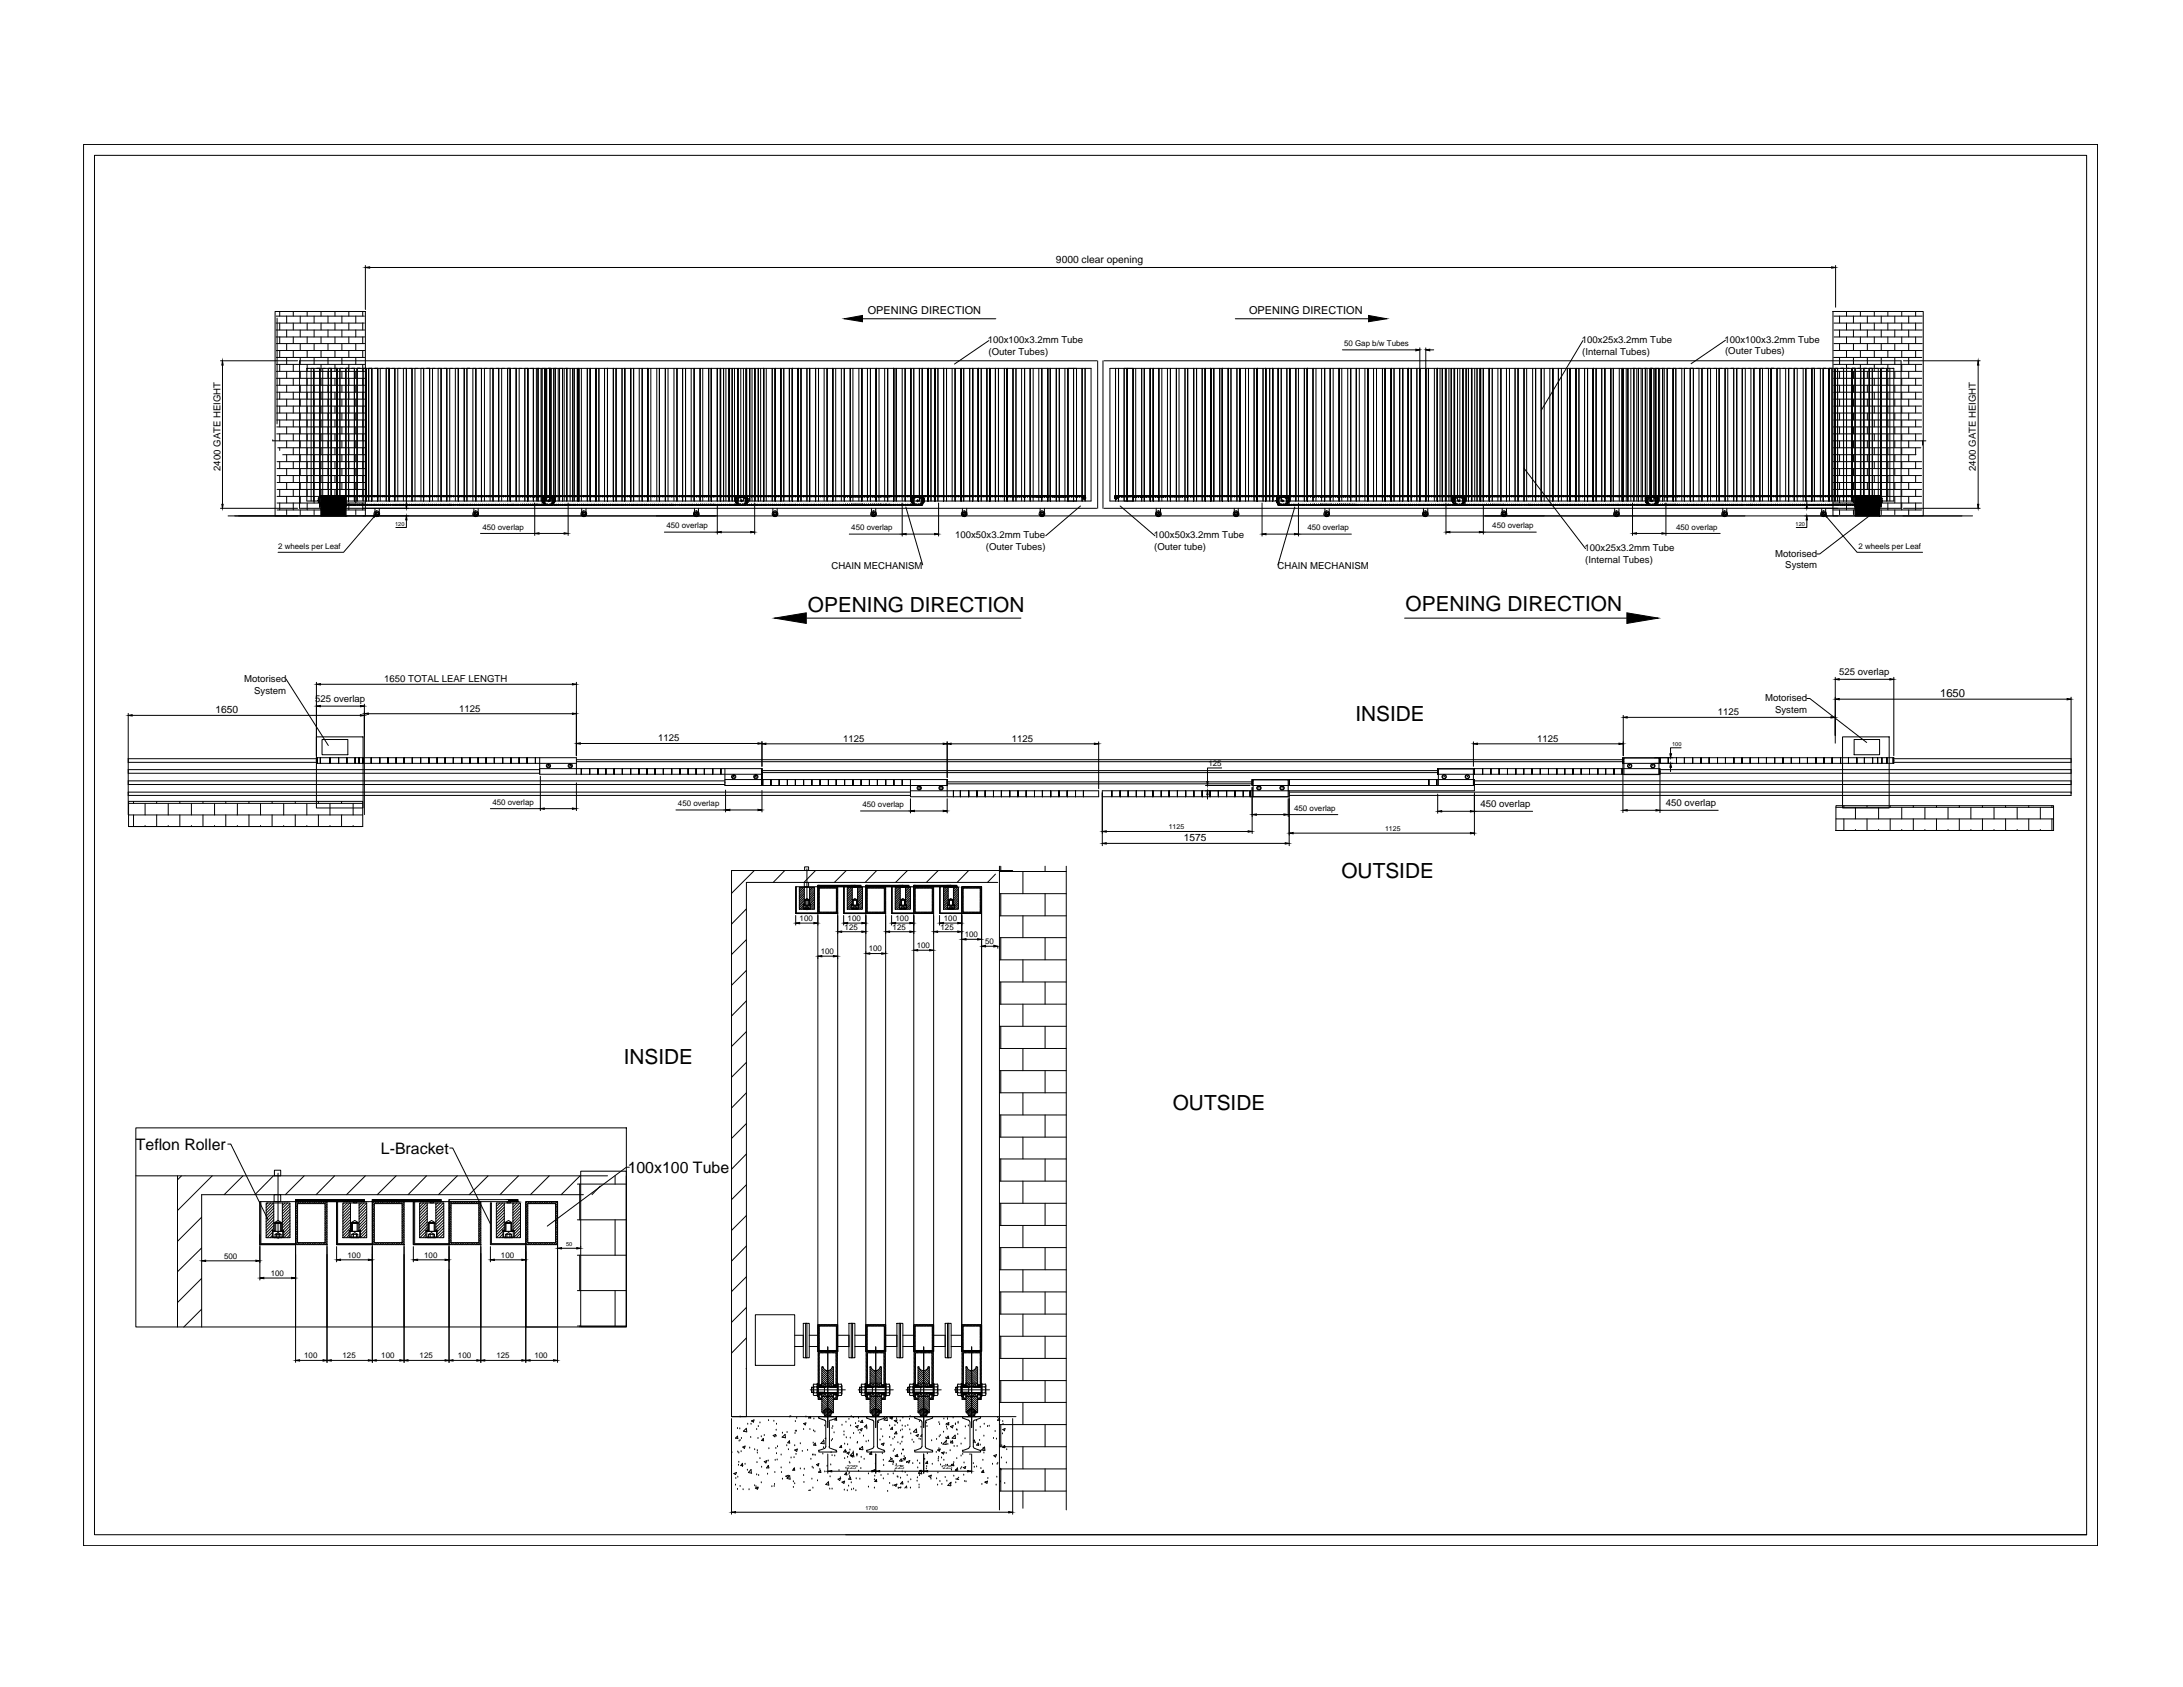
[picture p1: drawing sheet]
<svg xmlns="http://www.w3.org/2000/svg" width="279mm" height="216mm" viewBox="0 0 279 216" stroke-linecap="round" stroke-linejoin="round" font-family="sans-serif">
<defs><g id="words">
<g font-size="2.7">
<text x="103.4" y="78.3">OPENING DIRECTION</text>
<text x="179.9" y="78.2">OPENING DIRECTION</text>
<text x="173.5" y="92.3">INSIDE</text>
<text x="171.7" y="112.4">OUTSIDE</text>
<text x="79.8" y="136.2">INSIDE</text>
<text x="150.1" y="142.1">OUTSIDE</text>
</g>
<g font-size="2">
<text x="17.4" y="147.1">Teflon Roller</text>
<text x="48.8" y="147.6">L-Bracket</text>
<text x="80.3" y="150.1">100x100 Tube</text>
</g>
<g font-size="1.4">
<text x="111.1" y="40.2">OPENING DIRECTION</text>
<text x="159.9" y="40.2">OPENING DIRECTION</text>
<text x="248.3" y="89.2">1650</text>
</g>
<g font-size="1.3">
<text x="135.2" y="33.7">9000 clear opening</text>
<text x="27.6" y="91.3">1650</text>
<text x="151.5" y="107.7">1575</text>
</g>
<g font-size="1.2">
<text x="126.4" y="43.9">100x100x3.2mm Tube</text>
<text x="126.5" y="45.4">(Outer Tubes)</text>
<text x="202.5" y="43.9">100x25x3.2mm Tube</text>
<text x="202.5" y="45.4">(Internal Tubes)</text>
<text x="220.7" y="43.8">100x100x3.2mm Tube</text>
<text x="220.8" y="45.3">(Outer Tubes)</text>
<text x="28.2" y="60.3" transform="rotate(-90 28.2 60.3)">2400 GATE HEIGHT</text>
<text x="252.9" y="60.3" transform="rotate(-90 252.9 60.3)">2400 GATE HEIGHT</text>
<text x="122.2" y="68.9">100x50x3.2mm Tube</text>
<text x="126.2" y="70.4">(Outer Tubes)</text>
<text x="147.7" y="68.9">100x50x3.2mm Tube</text>
<text x="147.7" y="70.4">(Outer tube)</text>
<text x="202.8" y="70.6">100x25x3.2mm Tube</text>
<text x="227.2" y="71.2">Motorised</text>
<text x="106.4" y="72.8">CHAIN MECHANISM</text>
<text x="163.5" y="72.8">CHAIN MECHANISM</text>
<text x="202.9" y="72">(Internal Tubes)</text>
<text x="228.5" y="72.7">System</text>
<text x="31.3" y="87.3">Motorised</text>
<text x="32.5" y="88.8">System</text>
<text x="40.3" y="89.9">525 overlap</text>
<text x="49.2" y="87.3">1650 TOTAL LEAF LENGTH</text>
<text x="225.9" y="89.7">Motorised</text>
<text x="235.4" y="86.4">525 overlap</text>
<text x="58.8" y="91.1">1125</text>
<text x="84.2" y="94.9">1125</text>
<text x="107.9" y="94.9">1125</text>
<text x="129.5" y="94.9">1125</text>
<text x="196.8" y="94.9">1125</text>
<text x="219.9" y="91.6">1125</text>
<text x="227.2" y="91.2">System</text>
<text x="189.5" y="103.3">450 overlap</text>
<text x="213.2" y="103.2">450 overlap</text>
</g>
<g font-size="1">
<text x="172" y="44.3">50 Gap b/w Tubes</text>
<text x="35.6" y="70.3">2 wheels per Leaf</text>
<text x="61.8" y="67.8">450 overlap</text>
<text x="85.3" y="67.6">450 overlap</text>
<text x="109" y="67.9">450 overlap</text>
<text x="167.3" y="67.9">450 overlap</text>
<text x="191" y="67.6">450 overlap</text>
<text x="214.5" y="67.8">450 overlap</text>
<text x="237.9" y="70.3">2 wheels per Leaf</text>
<text x="154.7" y="98">125</text>
<text x="63" y="103">450 overlap</text>
<text x="86.8" y="103.2">450 overlap</text>
<text x="110.4" y="103.3">450 overlap</text>
<text x="165.6" y="103.8">450 overlap</text>
<text x="102.3" y="117.8">100</text>
<text x="108.1" y="119">125</text>
<text x="108.5" y="117.8">100</text>
<text x="114.2" y="119">125</text>
<text x="114.6" y="117.8">100</text>
<text x="120.4" y="119">125</text>
<text x="120.8" y="117.8">100</text>
<text x="123.5" y="120">100</text>
<text x="105.1" y="122.1">100</text>
<text x="111.2" y="121.7">100</text>
<text x="117.3" y="121.4">100</text>
<text x="126.1" y="120.8">50</text>
<text x="28.7" y="161.1">500</text>
<text x="44.5" y="161">100</text>
<text x="54.3" y="161">100</text>
<text x="64.1" y="161">100</text>
<text x="34.7" y="163.3">100</text>
<text x="38.9" y="173.8">100</text>
<text x="43.8" y="173.8">125</text>
<text x="48.8" y="173.8">100</text>
<text x="53.7" y="173.8">125</text>
<text x="58.6" y="173.8">100</text>
<text x="63.5" y="173.8">125</text>
<text x="68.4" y="173.8">100</text>
</g>
<g font-size=".9">
<text x="149.6" y="106.1">1125</text>
<text x="177.3" y="106.3">1125</text>
</g>
<g font-size=".7">
<text x="50.6" y="67.3">120</text>
<text x="229.8" y="67.3">120</text>
<text x="214" y="95.4">100</text>
<text x="72.5" y="159.5">50</text>
<text x="108.4" y="188">225</text>
<text x="114.5" y="188">225</text>
<text x="120.7" y="188">225</text>
<text x="110.8" y="193.3">1700</text>
</g>
</g></defs>
<!-- layer: 0 -->
<g fill="none" stroke="#000" stroke-width=".13">
<path d="M10.7 18.5h257.8v179.3h-257.8zM12.1 19.9h255v176.5h-255zM35.2 39.9h11.6v26.1h-11.6zM35.8 39.9v.6M37.5 39.9v.6M39.3 39.9v.6M41.1 39.9v.6M42.9 39.9v.6M44.6 39.9v.6M46.4 39.9v.6M46.8 34v5.6M47.3 34.2h187.1"/>
<path d="M234.6 39.9h11.6v26.1h-11.6zM234.9 34v5.3M236.3 39.9v.6M238.1 39.9v.6M239.9 39.9v.6M241.6 39.9v.6M243.4 39.9v.6M245.2 39.9v.6M28.2 46.2h9.9M28.5 46.7v17.8M34.9 56.4h.1M34.9 56.4h11.8"/>
<path d="M35.3 40.5h11.3M35.3 41.3h11.3M35.3 42.2h11.4M35.3 43.1h11.4M35.4 44h11.3M35.4 44.9h11.3M35.4 45.7h11.3M35.4 46.6h11.3M35.4 47.5h11.3M35.4 48.4h11.3M35.4 49.3h11.3M35.4 50.2h11.3"/>
<path d="M35.4 51.1h11.3M35.4 52h11.3M35.4 52.9h11.3M35.4 53.7h11.3M35.4 54.6h11.3M35.4 55.5h11.3M35.5 59.1h11.2M35.5 60h11.2M35.5 40.7v13.6M35.5 57.3h11.2M35.8 41.3v.9M35.8 43.1v.9"/>
<path d="M35.8 44.9v.8M35.8 46.6v.9M35.8 48.4v.9M35.8 50.2v.9M35.8 52v.9M35.8 53.7v.9M35.8 55.5v.9M35.8 57.3v.3M35.8 59.1v.9M36.2 58.2h10.5M36.7 40.5v.8M36.7 42.2v.9"/>
<path d="M36.7 44v.9M36.7 45.7v.9M36.7 47.5v.9M36.7 49.3v.9M36.7 51.1v.9M36.7 52.9v.8M36.7 54.6v.9M36.7 56.4v.9M36.7 58.2v.9M36.7 60v.9M37.5 41.3v.9M37.5 43.1v.9"/>
<path d="M37.5 44.9v.8M37.5 46.6v.9M37.5 48.4v.9M37.5 50.2v.9M37.5 52v.9M37.5 53.7v.9M37.5 55.5v.9M37.5 57.3v.9M37.5 59.1v.9M38.4 40.5v.8M38.4 42.2v.9M38.4 44v.9"/>
<path d="M38.4 45.7v.9M38.4 47.5v.9M38.4 49.3v.9M38.4 51.1v.9M38.4 52.9v.8M38.4 54.6v.9M38.4 56.4v.9M38.4 58.2v.9M38.4 60v.9M39.3 47.1h100.3v17h-100.3zM39.3 41.3v.9M39.3 43.1v.9"/>
<path d="M39.3 44.9v.8M39.3 46.6v.9M39.3 48.4v.9M39.3 50.2v.9M39.3 52v.9M39.3 53.7v.9M39.3 55.5v.9M39.3 57.3v.9M39.3 59.1v.9M39.8 47.1v17M40.2 47.1v17M40.2 40.5v.8"/>
<path d="M40.2 42.2v.9M40.2 44v.9M40.2 45.7v.9M40.2 47.5v.9M40.2 49.3v.9M40.2 51.1v.9M40.2 52.9v.8M40.2 54.6v.9M40.2 56.4v.9M40.2 58.2v.9M40.2 60v.9M40.9 47.1v17.8"/>
<path d="M41.1 41.3v.9M41.1 43.1v.9M41.1 44.9v.8M41.1 46.6v.9M41.1 48.4v.9M41.1 50.2v.9M41.1 52v.9M41.1 53.7v.9M41.1 55.5v.9M41.1 57.3v.9M41.1 59.1v.9M41.3 47.1v17.8"/>
<path d="M42 40.5v.8M42 42.2v.9M42 44v.9M42 45.7v.9M42 47.5v.9M42 49.3v.9M42 51.1v.9M42 52.9v.8M42 54.6v.9M42 56.4v.9M42 58.2v.9M42 60v.9"/>
<path d="M42 47.1v17.8M42.4 47.1v17.8M42.9 41.3v.9M42.9 43.1v.9M42.9 44.9v.8M42.9 46.6v.9M42.9 48.4v.9M42.9 50.2v.9M42.9 52v.9M42.9 53.7v.9M42.9 55.5v.9M42.9 57.3v.9"/>
<path d="M42.9 59.1v.9M43.1 47.1v17.8M43.5 47.1v17.8M43.8 40.5v.8M43.8 42.2v.9M43.8 44v.9M43.8 45.7v.9M43.8 47.5v.9M43.8 49.3v.9M43.8 51.1v.9M43.8 52.9v.8M43.8 54.6v.9"/>
<path d="M43.8 56.4v.9M43.8 58.2v.9M43.8 60v.9M44.3 47.1v17.8M44.6 47.1v17M44.6 41.3v.9M44.6 43.1v.9M44.6 44.9v.8M44.6 46.6v.9M44.6 48.4v.9M44.6 50.2v.9M44.6 52v.9"/>
<path d="M44.6 53.7v.9M44.6 55.5v.9M44.6 57.3v.9M44.6 59.1v.9M45.4 47.1v17M45.5 40.5v.8M45.5 42.2v.9M45.5 44v.9M45.5 45.7v.9M45.5 47.5v.9M45.5 49.3v.9M45.5 51.1v.9"/>
<path d="M45.5 52.9v.8M45.5 54.6v.9M45.5 56.4v.9M45.5 58.2v.9M45.5 60v.9M45.7 47.1v17M46.4 41.3v.9M46.4 43.1v.9M46.4 44.9v.8M46.4 46.6v.9M46.4 48.4v.9M46.4 50.2v.9"/>
<path d="M46.4 52v.9M46.4 53.7v.9M46.4 55.5v.9M46.4 57.3v.9M46.4 59.1v.9M46.5 47.1v17M46.8 47.1v17M47.2 47.1v17M47.6 47.1v17M48.3 47.1v17M48.7 47.1v17M49.4 47.1v17"/>
<path d="M49.8 47.1v17M50.5 47.1v17M50.9 47.1v17M51.6 47.1v17M52 47.1v17.4M52.7 47.1v17M53.1 47.1v17M53.9 47.1v17M54.2 47.1v17M55 47.1v17M55.4 47.1v17M56.1 47.1v17"/>
<path d="M56.5 47.1v17M57.2 47.1v17M57.6 47.1v17M58.3 47.1v17M58.7 47.1v17M59.4 47.1v17M59.8 47.1v17M60.5 47.1v17M60.9 47.1v17M61.6 47.1v17M62 47.1v17M62.7 47.1v17"/>
<path d="M63.1 47.1v17M63.8 47.1v17M64.2 47.1v17M65 47.1v17M65.3 47.1v17M66.1 47.1v17M66.4 47.1v17M67.2 47.1v17M67.5 47.1v17M68.3 47.1v17M68.7 47.1v17M68.9 47.1v17"/>
<path d="M69.2 47.1v17M69.4 47.1v17M69.8 47.1v17M70 47.1v17M70.3 47.1v17M70.5 47.1v17M70.9 47.1v17M71.1 47.1v17M71.4 47.1v17M71.6 47.1v17M72 47.1v17M72.2 47.1v17"/>
<path d="M72.5 47.1v17M73 47.1v17M73.3 47.1v17M73.5 47.1v17M73.9 47.1v17M74.1 47.1v17M74.4 47.1v17M75.2 47.1v17M75.6 47.1v17M76.3 47.1v17M76.7 47.1v17M77.4 47.1v17"/>
<path d="M77.8 47.1v17M78.5 47.1v17M78.9 47.1v17M79.6 47.1v17M80 47.1v17M80.7 47.1v17M81.1 47.1v17M81.8 47.1v17M82.2 47.1v17M82.9 47.1v17M83.3 47.1v17M84.1 47.1v17"/>
<path d="M84.4 47.1v17M85.2 47.1v17M85.5 47.1v17M86.3 47.1v17M86.6 47.1v17M87.4 47.1v17M87.7 47.1v17M88.5 47.1v17M88.8 47.1v17M89.6 47.1v17M89.9 47.1v17M90.7 47.1v17"/>
<path d="M91 47.1v17M91.8 47.1v17M92.2 47.1v17M92.6 47.1v17M92.9 47.1v17M93.3 47.1v17M93.4 47.1v17M93.7 47.1v17M94 47.1v17M94.4 47.1v17M94.5 47.1v17M94.8 47.1v17"/>
<path d="M95.2 47.1v17M95.5 47.1v17M95.6 47.1v17M96 47.1v17M96.3 47.1v17M96.6 47.1v17M96.7 47.1v17M97.1 47.1v17M97.4 47.1v17M97.7 47.1v17M98.1 47.1v17M98.8 47.1v17"/>
<path d="M99.2 47.1v17M99.9 47.1v17M100.3 47.1v17M101 47.1v17M101.4 47.1v17M102.1 47.1v17M102.5 47.1v17M103.3 47.1v17M103.6 47.1v17M104.4 47.1v17M104.8 47.1v17M105.5 47.1v17"/>
<path d="M105.9 47.1v17M106.6 47.1v17M107 47.1v17M107.7 47.1v17M108.1 47.1v17M108.8 47.1v17M109.2 47.1v17M109.9 47.1v17M110.3 47.1v17M110.4 40.8h17.1M111 47.1v17M111.4 47.1v17"/>
<path d="M112.1 47.1v17M112.5 47.1v17M113.2 47.1v17M113.6 47.1v17M114.4 47.1v17M114.7 47.1v17M115.5 47.1v17M115.9 47.1v17M116.6 47.1v17M117 47.1v17M117.7 47.1v17M118.1 47.1v17"/>
<path d="M118.8 47.1v17M119.2 47.1v17M119.7 47.1v17M120 47.1v17M120.8 47.1v17M121.1 47.1v17M121.9 47.1v17M122.2 47.1v17M123 47.1v17M123.3 47.1v17M124.1 47.1v17M124.5 47.1v17"/>
<path d="M125.2 47.1v17M125.6 47.1v17M126.3 47.1v17M126.6 43.6l-4.4 3M126.7 47.1v17M127.4 47.1v17M127.8 47.1v17M128.6 47.1v17M128.9 47.1v17M129.7 47.1v17M130 47.1v17M130.8 47.1v17"/>
<path d="M131.1 47.1v17M131.9 47.1v17M132.2 47.1v17M133 47.1v17M133.3 47.1v17M134.1 47.1v17M134.4 47.1v17M135.2 47.1v17M135.6 47.1v17M136.3 47.1v17M136.7 47.1h.7v17h-.7zM136.7 47.1v17"/>
<path d="M137.4 47.1h.4v17h-.4zM137.4 47.1v17M137.8 47.1v17M138.5 47.1v17M138.9 47.1v17M140.4 46.2h-102.1v18.9h102.1M140.5 46.2v18.9M141.2 46.2v18.9M141.3 46.2h102v18.9h-102M142.1 47.1h100.3v17h-100.3zM142.8 47.1v17M143.2 47.1v17"/>
<path d="M143.9 47.1h.4v17h-.4zM143.9 47.1v17M144.3 47.1h.7v17h-.7zM144.3 47.1v17M145 47.1v17M145.4 47.1v17M146.1 47.1v17M146.5 47.1v17M147.2 47.1v17M147.6 47.1v17M148.3 47.1v17M148.7 47.1v17"/>
<path d="M149.4 47.1v17M149.8 47.1v17M150.6 47.1v17M150.9 47.1v17M151.7 47.1v17M152 47.1v17M152.8 47.1v17M153.1 47.1v17M153.9 47.1v17M154.2 47.1v17M155 47.1v17M155.3 47.1v17"/>
<path d="M156.1 47.1v17M156.4 47.1v17M157.2 47.1v17M157.6 47.1v17M158.1 40.8h17M158.3 47.1v17M158.7 47.1v17M159.4 47.1v17M159.8 47.1v17M160.5 47.1v17M160.9 47.1v17M161.7 47.1v17"/>
<path d="M162 47.1v17M162.5 47.1v17M162.9 47.1v17M163.6 47.1v17M164 47.1v17M164.7 47.1v17M165.1 47.1v17M165.8 47.1v17M166.2 47.1v17M166.9 47.1v17M167.3 47.1v17M168 47.1v17"/>
<path d="M168.4 47.1v17M169.1 47.1v17M169.5 47.1v17M170.3 47.1v17M170.6 47.1v17M171.4 47.1v17M171.7 47.1v17M171.8 44.8h9.4M172.5 47.1v17M172.9 47.1v17M173.6 47.1v17M174 47.1v17"/>
<path d="M174.7 47.1v17M175.1 47.1v17M175.8 47.1v17M176.2 47.1v17M176.9 47.1v17M177.3 47.1v17M178 47.1v17M178.4 47.1v17M179.1 47.1v17M179.5 47.1v17M180.2 47.1v17M180.6 47.1v17"/>
<path d="M181.3 47.1v17M181.7 44.5v19.6M182.5 44.5v19.6M182.8 47.1v17M183 44.8h.5M183.6 47.1v17M184 47.1v17M184.3 47.1v17M184.6 47.1v17M185 47.1v17M185.1 47.1v17M185.4 47.1v17"/>
<path d="M185.7 47.1v17M186.1 47.1v17M186.2 47.1v17M186.5 47.1v17M186.8 47.1v17M187.2 47.1v17M187.3 47.1v17M187.6 47.1v17M187.9 47.1v17M188.3 47.1v17M188.4 47.1v17M188.8 47.1v17"/>
<path d="M189 47.1v17M189.4 47.1v17M189.5 47.1v17M189.9 47.1v17M190.6 47.1v17M191 47.1v17M191.7 47.1v17M192.1 47.1v17M192.8 47.1v17M193.2 47.1v17M193.9 47.1v17M194.3 47.1v17"/>
<path d="M195.1 47.1v17M195.1 59.9l7.8 10.3M195.4 47.1v17M196.2 47.1v17M196.5 47.1v17M197.3 47.1v17M197.6 47.1v17M198.4 47.1v17M198.7 47.1v17M199.5 47.1v17M199.8 47.1v17M200.6 47.1v17"/>
<path d="M200.9 47.1v17M201.7 47.1v17M202.1 47.1v17M202.6 43.6l-5.3 8.9M202.8 47.1v17M203.2 47.1v17M203.9 47.1v17M204.3 47.1v17M205 47.1v17M205.4 47.1v17M206.1 47.1v17M206.5 47.1v17"/>
<path d="M207.2 47.1v17M207.6 47.1v17M207.8 47.1v17M208.1 47.1v17M208.4 47.1v17M208.7 47.1v17M209.1 47.1v17M209.5 47.1v17M209.7 47.1v17M210 47.1v17M210.2 47.1v17M210.6 47.1v17"/>
<path d="M210.8 47.1v17M211.2 47.1v17M211.3 47.1v17M211.7 47.1v17M211.9 47.1v17M212.3 47.1v17M212.4 47.1v17M212.8 47.1v17M213 47.1v17M213.4 47.1v17M214.2 47.1v17M214.5 47.1v17"/>
<path d="M215.3 47.1v17M215.6 47.1v17M216.4 47.1v17M216.7 47.1v17M217.5 47.1v17M217.8 47.1v17M218.6 47.1v17M218.9 47.1v17M219.7 47.1v17M220 47.1v17M220.8 47.1v17M220.8 43.5l-4.4 3.1"/>
<path d="M221.1 47.1v17M221.9 47.1v17M222.3 47.1v17M223 47.1v17M223.4 47.1v17M224.1 47.1v17M224.5 47.1v17M225.2 47.1v17M225.6 47.1v17M226.3 47.1v17M226.7 47.1v17M227.4 47.1v17"/>
<path d="M227.8 47.1v17M228.5 47.1v17M228.9 47.1v17M229.6 47.1v17M230 47.1v17M230.8 47.1v17M231.1 47.1v17M231.9 47.1v17M232.2 47.1v17M233 47.1v17M233.4 47.1v17M234.1 47.1v17"/>
<path d="M234.5 47.1v17M234.6 54.6h11.3M234.6 55.5h11.3M234.6 56.4h11.9M234.6 57.3h11.3M234.6 58.2h10.6M234.6 59.1h11.3M234.6 60h11.3M234.7 44.9h11.3M234.7 45.7h11.3M234.7 46.6h11.3M234.7 47.5h11.3"/>
<path d="M234.7 48.4h11.3M234.7 49.3h11.3M234.7 50.2h11.3M234.7 51.1h11.3M234.7 52h11.2M234.7 52.9h11.2M234.7 53.7h11.2M234.7 40.5h11.3M234.7 41.3h11.3M234.7 42.2h11.3M234.7 43.1h11.3M234.7 44h11.3"/>
<path d="M234.9 47.1v17M235.2 47.1v17M235.4 40.5v.8M235.4 42.2v.9M235.4 44v.9M235.4 45.7v.9M235.4 47.5v.9M235.4 49.3v.9M235.4 51.1v.9M235.4 52.9v.8M235.4 54.6v.9M235.4 56.4v.9"/>
<path d="M235.4 58.2v.9M235.4 60v.9M236 47.1v17M236.3 41.3v.9M236.3 43.1v.9M236.3 44.9v.8M236.3 46.6v17.5M237.1 47.1v17M237.2 40.5v.8M237.2 42.2v.9M237.2 44v.9M237.2 45.7v.9"/>
<path d="M237.2 47.5v.9M237.2 49.3v.9M237.2 51.1v.9M237.2 52.9v.8M237.2 54.6v.9M237.2 56.4v.9M237.2 58.2v.9M237.2 60v.9M237.4 47.1v17.8M238.1 41.3v.9M238.1 43.1v.9M238.1 44.9v.8"/>
<path d="M238.1 46.6v.9M238.1 48.4v.9M238.1 50.2v.9M238.1 52v.9M238.1 53.7v.9M238.1 55.5v.9M238.1 57.3v.9M238.1 59.1v.9M238.2 47.1v17.8M238.5 47.1v17.8M239 40.5v.8M239 42.2v.9"/>
<path d="M239 44v.9M239 45.7v.9M239 47.5v.9M239 49.3v.9M239 51.1v.9M239 52.9v.8M239 54.6v.9M239 56.4v.9M239 58.2v.9M239 60v.9M239.3 47.1v17.8M239.6 47.1v17.8"/>
<path d="M239.9 41.3v.9M239.9 43.1v.9M239.9 44.9v.8M239.9 46.6v.9M239.9 48.4v.9M239.9 50.2v.9M239.9 52v.9M239.9 53.7v.9M239.9 55.5v.9M239.9 57.3v.9M239.9 59.1v.9M240.4 47.1v17.8"/>
<path d="M240.7 47.1v17.8M240.8 40.5v.8M240.8 42.2v.9M240.8 44v.9M240.8 45.7v.9M240.8 47.5v.9M240.8 49.3v.9M240.8 51.1v.9M240.8 52.9v.8M240.8 54.6v.9M240.8 56.4v.9M240.8 58.2v.9"/>
<path d="M240.8 60v.9M241.5 47.1v17M241.6 41.3v.9M241.6 43.1v.9M241.6 44.9v.8M241.6 46.6v.9M241.6 48.4v.9M241.6 50.2v.9M241.6 52v.9M241.6 53.7v.9M241.6 55.5v.9M241.6 57.3v.9"/>
<path d="M241.6 59.1v.9M241.9 47.1v17M242.5 40.5v.8M242.5 42.2v.9M242.5 44v.9M242.5 45.7v.9M242.5 47.5v.9M242.5 49.3v.9M242.5 51.1v.9M242.5 52.9v.8M242.5 54.6v.9M242.5 56.4v.9"/>
<path d="M242.5 58.2v.9M242.5 60v.9M243.4 41.3v.9M243.4 43.1v.9M243.4 44.9v.8M243.4 46.6v.9M243.4 48.4v.9M243.4 50.2v.9M243.4 52v.9M243.4 53.7v.9M243.4 55.5v.9M243.4 57.3v.9"/>
<path d="M243.4 59.1v.9M243.6 46.2h9.8M244.3 40.5v.8M244.3 42.2v.9M244.3 44v.9M244.3 45.7v.9M244.3 47.5v.9M244.3 49.3v.9M244.3 51.1v.9M244.3 52.9v.8M244.3 54.6v.9M244.3 56.4v.9"/>
<path d="M244.3 58.2v.9M244.3 60v.9M245.2 41.3v.9M245.2 43.1v.9M245.2 44.9v.8M245.2 46.6v.9M245.2 48.4v.9M245.2 50.2v.9M245.2 52v.9M245.2 53.7v.9M245.2 55.5v.9M245.2 57.3v.9"/>
<path d="M245.2 59.1v.9M246.1 56.4v.6M253.2 46.7v17.8M28.2 65.1h9.9M29.2 66h223.3M35.5 60.9h11.2M35.5 61.8h11.3M35.5 62.6h11.3M35.5 63.5h11.3M35.5 64.4h11.3M35.5 65.3h11.3M35.8 60.9v.9"/>
<path d="M35.8 62.6v.9M35.8 64.4v.9M36.7 61.8v.8M36.7 63.5v.9M36.7 65.3v.6M37.5 60.9v.9M37.5 62.6v.9M37.5 64.4v.9M38.4 61.8v.8M38.4 63.5v.9M38.4 65.3v.6M39.3 60.9v.9"/>
<path d="M39.3 62.6v.9M39.3 64.4v.9M40.2 61.8v.8M40.2 63.5v.9M40.2 65.3v.6M40.7 64.1l.1-.1v.1M40.7 64l.1 .1v-.1M40.8 63.8h.1l-.1 .2M40.8 64.1v.1M40.8 63.9v.1M40.8 64.2v.1v-.1M40.8 64.1l.1 .1"/>
<path d="M40.9 64.3l.1 .2v-.1M40.9 64.3l-.1-.1v.1M40.9 64.3l.1 .1M41 63.6v.1l-.2 .1zM41 64.5l.1 .1M41 64.5h.1M41 64.5v-.1v.1M41.1 63.4h3.2v2.6h-3.2zM41.1 60.9v.9M41.1 62.6v.9M41.1 64.4v.9M41.1 63.5l-.1 .1"/>
<path d="M41.1 63.5h.1v.1M41.2 63.6l-.2 .1v-.1M41.2 64.5l.1 .1h-.2M41.2 64.6h.1M41.3 64.6h-.2l.2 .1M41.3 63.6h-.1M41.3 63.5h-.2h.2M41.4 63.5h.1h-.1M41.4 64.6h.1h-.1M41.5 63.5h-.1h.3h-.1M41.5 64.6h-.1h.3h-.1M41.5 63.5h.1"/>
<path d="M41.6 64.7h-.1M41.7 63.5h-.1l.3 .1M41.7 63.5h.2M41.9 64.7h-.2M41.9 64.6h-.3h.1M41.9 63.5h-.1l.2 .1M41.9 63.5h.1M42 61.8v.8M42 63.5v.9M42 65.3v.6M42 64.7h-.1M42 64.6h-.2h.1"/>
<path d="M42 63.5h.1h-.1M42 64.6h.1h-.1M42.1 63.5h-.1l.3 .1M42.1 63.5h.2M42.3 64.7h-.2M42.3 64.6h-.3h.1M42.3 63.5h.1h-.1M42.3 64.6h.1h-.1M42.4 63.5h-.1l.2 .1M42.4 63.5h.1M42.5 64.7h-.1M42.5 64.6h-.2h.1"/>
<path d="M42.5 63.5h.2h-.2M42.5 64.6h.2h-.2M42.6 63.5h-.1l.3 .1M42.7 63.5h.1M42.8 64.7h-.1M42.8 64.6h-.3h.1M42.8 63.5h.1h-.1M42.8 64.6h.1h-.1M42.9 63.5h.1M42.9 64.6h.2h-.1M42.9 60.9v.9M42.9 62.6v.9"/>
<path d="M42.9 64.4v.9M42.9 63.5h-.1h.1M42.9 64.6h-.1h.1M43 64.7h-.1M43 63.5h.1l-.2 .1M43.1 63.5h-.1h.1M43.1 64.6h-.1h.1M43.1 63.5h.2M43.1 64.6h.3h-.1M43.3 64.7h-.2M43.3 63.5h.1l-.3 .1M43.4 63.5h-.1h.1"/>
<path d="M43.4 64.6h-.1h.1M43.4 63.5h.1M43.4 64.6h.2h-.1M43.5 64.7h-.1M43.5 63.5h.1l-.2 .1M43.6 63.5h-.1h.1M43.6 64.6h-.1h.1M43.6 63.5h.2M43.6 64.6h.3h-.1M43.8 61.8v.8M43.8 63.5v.9M43.8 65.3v.6"/>
<path d="M43.8 64.7h-.2M43.8 63.5h.1l-.3 .1M43.9 63.5h-.1h.3h-.1M43.9 64.6h-.1h.3h-.1M43.9 63.5h.1M44 64.7h-.1M44.1 63.5h.1M44.1 64.6h.1M44.1 63.5h-.1h.1M44.1 64.6h-.1h.1M44.2 63.6h-.1M44.2 64.7h-.1"/>
<path d="M44.2 63.5h.2h-.2M44.2 64.6h.2h-.2M44.3 63.5h-.1h.4h-.1M44.3 64.6h-.1h.4h-.1M44.3 63.5h.2M44.5 64.7h-.2M44.6 63.5h-.1h.3h-.1M44.6 64.6h-.1h.3h-.1M44.6 63.5h.1M44.6 60.9v.9M44.6 62.6v.9M44.6 64.4v.9"/>
<path d="M44.7 64.7h-.1M44.8 63.5h-.1h.4h-.1M44.8 64.6h-.1h.4h-.1M44.9 63.5h.1M45 64.7h-.1M45.1 63.5h-.1h.4h-.1M45.1 64.6h-.1h.4h-.1M45.1 63.5h.1M45.2 64.7h-.1M45.3 63.5h.2M45.3 64.6h.3h-.1M45.4 63.5h-.2h.2"/>
<path d="M45.4 64.6h-.2h.2M45.5 64.7h-.2M45.5 63.5h.1l-.3 .1M45.5 61.8v.8M45.5 63.5v.9M45.5 65.3v.6M45.6 63.5h-.1h.3h-.1M45.6 64.6h-.1h.3h-.1M45.6 63.5h.1M45.7 64.7h-.1M45.8 63.5h-.1l.3 .1M45.8 63.5h.2"/>
<path d="M46 64.7h-.2M46 64.6h-.3h.1M46 63.5h.1h-.1M46 64.6h.1h-.1M46.1 63.5h-.1l.2 .1M46.1 63.5h.1M46.2 64.7h-.1M46.2 64.6h-.2h.1M46.2 63.5h.1h-.1M46.2 64.6h.1h-.1M46.3 63.5h-.1l.3 .1M46.3 63.5h.2"/>
<path d="M46.4 60.9v.9M46.4 62.6v.9M46.4 64.4v.9M46.5 64.7h-.2M46.5 64.6h-.3h.1M46.5 63.5h.1h-.1M46.5 64.6h.1h-.1M46.5 63.5h.2M46.5 64.6h.3h-.1M46.6 63.5h-.1h.1M46.6 64.6h-.1h.1M46.7 64.7h-.2"/>
<path d="M46.7 63.5h.1l-.3 .1M46.8 63.5h-.1h.1M46.8 64.6h-.1h.1M46.8 63.5h.1M46.8 64.6h.2h-.1M46.9 64.7h-.1M46.9 63.5h.1l-.2 .1M47 63.5h-.1h.1M47 64.6h-.1h.1M47.1 63.5h.1M47.1 64.6h.2h-.1M47.2 64.7h-.1"/>
<path d="M47.2 63.5h.1l-.2 .1M47.3 63.5h-.1h.1M47.3 64.6h-.1h.1M47.3 63.5h.1M47.3 64.6h.3h-.1M47.4 64.7h-.1M47.5 63.5h.1l-.3 .1M47.6 63.5h-.2h.2M47.6 64.6h-.2h.2M47.6 63.5h.1M47.6 64.6h.2h-.1M47.7 64.7h-.1"/>
<path d="M47.7 63.5h.1l-.2 .1M47.8 63.5h.1M47.8 64.6h.1M47.8 63.5h-.1h.1M47.8 64.6h-.1h.1M47.9 65.8a.36 .36 0 0 0 .3 .3 .36 .36 0 0 0 .4-.3M47.9 66.2l.1-.3-4 4.8h-8.4M47.9 63.6h-.1M47.9 64.7h-.1M47.9 63.5h.1h-.1M47.9 64.6h.1h-.1M48 65.9l.2 .1h.2l.1-.1"/>
<path d="M48 65.1v.5l.2 .3h.1l.2-.3v-.5M48 63.5h-.1l.3 .1M48 63.5h.2M48.1 65.8a.19 .19 0 0 0 .1 .1 .19 .19 0 0 0 .2-.1M48.1 65.6l.1-.1 .3 .1v.3l-.3 .1-.1-.1-.1-.1zM48.1 65.9l-.3 .2M48.2 64.7h-.2M48.2 64.6h-.3h.1M48.2 63.5h.1h-.1M48.2 64.6h.1h-.1M48.3 63.5h-.1h.3h-.1M48.3 64.6h-.1h.3h-.1"/>
<path d="M48.3 63.5h.1M48.4 64.7h-.1M48.5 63.5h-.1h.4h-.1M48.5 64.6h-.1h.4h-.1M48.5 63.5h.2M48.7 64.7h-.2M48.8 63.5h-.1h.3h-.1M48.8 64.6h-.1h.3h-.1M48.8 63.5h.1M48.9 64.7h-.1M49 63.5h.1M49 64.6h.2h-.1"/>
<path d="M49 63.5h-.1h.1M49 64.6h-.1h.1M49.1 64.7h-.1M49.1 63.5h.1l-.2 .1M49.2 63.5h-.1h.4h-.1M49.2 64.6h-.1h.4h-.1M49.3 63.5h.1M49.4 64.7h-.1M49.5 63.5h-.1h.4h-.1M49.5 64.6h-.1h.4h-.1M49.5 63.5h.1M49.6 64.7h-.1"/>
<path d="M49.8 63.5h-.1l.2 .1M49.8 63.5h.1M49.9 64.7h-.1M49.9 64.6h-.2h.1M49.9 63.5h.1h-.1M49.9 64.6h.1h-.1M50 63.5h-.1l.3 .1M50 63.5h.2M50.2 64.7h-.2M50.2 64.6h-.3h.1M50.2 63.5h.2M50.2 64.6h.3h-.1"/>
<path d="M50.3 63.5h-.1h.1M50.3 64.6h-.1h.1M50.4 64.7h-.2M50.4 63.5h.1l-.3 .1M50.5 63.5h-.1h.3h-.1M50.5 64.6h-.1h.3h-.1M50.5 63.5h.1M50.6 64.7h-.1M50.7 63.5h-.1h.1M50.7 64.6h-.1h.1M50.7 63.5h.2M50.7 64.6h.3h-.1"/>
<path d="M50.9 64.7h-.2M50.9 63.5h.1l-.3 .1M51 63.5h-.1h.1M51 64.6h-.1h.1M51 63.5h.1M51 64.6h.2h-.1M51.1 64.7h-.1M51.1 63.5h.1l-.2 .1M51.2 63.5h-.1h.1M51.2 64.6h-.1h.1M51.2 63.5h.2M51.2 64.6h.3h-.1"/>
<path d="M51.4 64.7h-.2M51.4 63.5h.1l-.3 .1M51.5 63.5h-.1h.1M51.5 64.6h-.1h.1M51.5 63.5h.1M51.5 64.6h.1M51.6 63.5h.1h-.1M51.6 64.6h.1h-.1M51.6 63.6h-.1M51.6 64.7h-.1M51.7 63.5h-.1l.2 .1M51.7 63.5h.1"/>
<path d="M51.8 64.7h-.1M51.8 64.6h-.2h.1M51.9 63.5h.1h-.1M51.9 64.6h.1h-.1M52 63.5h-.1l.2 .1M52 63.5h.1M52 66.5v1h-1.3M52.1 64.7h-.1M52.1 64.6h-.2h.1M52.1 63.5h.1h-.1M52.1 64.6h.1h-.1M52.2 63.5h-.1l.3 .1"/>
<path d="M52.2 63.5h.2M52.4 64.7h-.2M52.4 64.6h-.3h.1M52.4 63.5h.1h-.1M52.4 64.6h.1h-.1M52.5 63.5h-.1h.3h-.1M52.5 64.6h-.1h.3h-.1M52.5 63.5h.1M52.6 64.7h-.1M52.7 63.5h-.1l.3 .1M52.7 63.5h.2M52.8 63.5h.1h-.1"/>
<path d="M52.8 64.6h.1h-.1M52.9 64.7h-.2M52.9 64.6h-.3h.1M52.9 63.5h-.1h.1M52.9 64.6h-.1h.1M52.9 63.5h.2M52.9 64.6h.3h-.1M53.1 64.7h-.2M53.1 63.5h.1l-.3 .1M53.2 63.5h-.1h.1M53.2 64.6h-.1h.1M53.2 63.5h.1"/>
<path d="M53.2 64.6h.2h-.1M53.3 64.7h-.1M53.3 63.5h.1l-.2 .1M53.4 63.5h-.1h.4h-.1M53.4 64.6h-.1h.4h-.1M53.5 63.5h.1M53.6 64.7h-.1M53.7 63.5h-.1h.3h-.1M53.7 64.6h-.1h.3h-.1M53.7 63.5h.1M53.8 64.7h-.1M53.9 63.5h-.1l.3 .1"/>
<path d="M54 63.5h.1M54.1 63.5h.1h-.1M54.1 64.6h.1h-.1M54.1 64.7h-.1M54.1 64.6h-.3h.1M54.2 63.5h-.1h.3h-.1M54.2 64.6h-.1h.3h-.1M54.2 63.5h.1M54.3 64.7h-.1M54.4 63.5h-.1h.4h-.1M54.4 64.6h-.1h.4h-.1M54.4 63.5h.2"/>
<path d="M54.6 64.7h-.2M54.7 63.5h-.1h.3h-.1M54.7 64.6h-.1h.3h-.1M54.7 63.5h.1M54.8 64.7h-.1M54.9 63.5h-.1h.1M54.9 64.6h-.1h.1M54.9 63.5h.2M54.9 64.6h.3h-.1M55.1 64.7h-.2M55.1 63.5h.1l-.3 .1M55.2 63.5h-.1h.1"/>
<path d="M55.2 64.6h-.1h.1M55.2 63.5h.1M55.2 64.6h.1M55.3 63.5h.1h-.1M55.3 64.6h.1h-.1M55.3 63.6h-.1M55.3 64.7h-.1M55.4 63.5h-.1l.2 .1M55.4 63.5h.1M55.5 64.7h-.1M55.5 64.6h-.2h.1M55.5 63.5h.2h-.2"/>
<path d="M55.5 64.6h.2h-.2M55.6 63.5h-.1l.3 .1M55.7 63.5h.1M55.8 64.7h-.1M55.8 64.6h-.3h.1M55.8 63.5h.1h-.1M55.8 64.6h.1h-.1M55.9 63.5h-.1l.2 .1M55.9 63.5h.1M56 64.7h-.1M56 64.6h-.2h.1M56 63.5h.2h-.2"/>
<path d="M56 64.6h.2h-.2M56.2 63.5h-.2l.3 .1M56.2 63.5h.1M56.3 64.7h-.1M56.3 64.6h-.3h.2M56.3 63.5h.1h-.1M56.3 64.6h.1h-.1M56.4 63.5h-.1l.2 .1M56.4 63.5h.1M56.5 63.5h.1h-.1M56.5 64.6h.1h-.1M56.5 64.7h-.1"/>
<path d="M56.5 64.6h-.2h.1M56.6 63.5h-.1h.1M56.6 64.6h-.1h.1M56.6 63.5h.2M56.6 64.6h.3h-.1M56.8 64.7h-.2M56.8 63.5h.1l-.3 .1M56.9 63.5h-.1h.1M56.9 64.6h-.1h.1M56.9 63.5h.1M56.9 64.6h.2h-.1M57 64.7h-.1"/>
<path d="M57 63.5h.1l-.2 .1M57.1 63.5h-.1h.1M57.1 64.6h-.1h.1M57.1 63.5h.2M57.1 64.6h.3h-.1M57.3 64.7h-.2M57.3 63.5h.1l-.3 .1M57.4 63.5h-.1h.1M57.4 64.6h-.1h.1M57.4 63.5h.1M57.4 64.6h.2h-.1M57.5 64.7h-.1"/>
<path d="M57.5 63.5h.1l-.2 .1M57.6 63.5h-.1l.3 .1M57.6 63.5h.2M57.7 63.5h.2h-.2M57.7 64.6h.2h-.2M57.8 64.7h-.2M57.8 64.6h-.3h.1M57.8 63.5h-.1h.4h-.1M57.8 64.6h-.1h.4h-.1M57.9 63.5h.1M58 64.7h-.1M58.1 63.5h-.1l.2 .1"/>
<path d="M58.1 63.5h.1M58.2 64.7h-.1M58.2 64.6h-.2h.1M58.4 63.5h-.2h.4h-.1M58.4 64.6h-.2h.4h-.1M58.4 63.5h.1M58.5 64.7h-.1M58.6 63.5h-.1h.4h-.1M58.6 64.6h-.1h.4h-.1M58.6 63.5h.1M58.7 64.7h-.1M58.9 63.5h-.1l.2 .1"/>
<path d="M58.9 63.5h.1M59 63.5h.1h-.1M59 64.6h.1h-.1M59 64.7h-.1M59 64.6h-.2h.1M59.1 63.5h-.1h.3h-.1M59.1 64.6h-.1h.3h-.1M59.1 63.5h.1M59.2 64.7h-.1M59.3 63.5h-.1h.4h-.1M59.3 64.6h-.1h.4h-.1M59.3 63.5h.2"/>
<path d="M59.5 64.7h-.2M59.6 63.5h-.1l.2 .1M59.6 63.5h.1M59.7 64.7h-.1M59.7 64.6h-.2h.1M59.7 63.5h.1h-.1M59.7 64.6h.1h-.1M59.8 63.5h-.1l.3 .1M59.8 63.5h.2M60 64.7h-.2M60 64.6h-.3h.1M60 63.5h.1h-.1"/>
<path d="M60 64.6h.1h-.1M60.1 63.5h-.1l.2 .1M60.1 63.5h.1M60.2 63.5h.1h-.1M60.2 64.6h.1h-.1M60.2 64.7h-.1M60.2 64.6h-.2h.1M60.3 63.5h-.1h.4h-.2M60.3 64.6h-.1h.4h-.2M60.3 63.5h.1M60.4 64.7h-.1M60.5 65.8a.36 .36 0 0 0 .4 .3 .36 .36 0 0 0 .3-.3"/>
<path d="M60.6 63.5h-.2h.2M60.6 64.6h-.2h.2M60.6 63.5h.1M60.6 64.6h.2h-.1M60.6 65.9l.2 .1h.2l.2-.1M60.6 65.1v.5l.2 .3h.2l.2-.3v-.5M60.7 64.7h-.1M60.7 63.5h.1l-.2 .1M60.7 65.8a.19 .19 0 0 0 .2 .1 .19 .19 0 0 0 .2-.1M60.7 65.6l.2-.1 .2 .1v.3l-.2 .1-.2-.1-.1-.1zM60.8 63.5h-.1h.1M60.8 64.6h-.1h.1"/>
<path d="M60.8 63.5h.1M60.8 64.6h.3h-.1M60.9 64.7h-.1M61 63.5h.1l-.3 .1M61.1 63.5h-.2h.2M61.1 64.6h-.2h.2M61.1 63.5h.1M61.1 64.6h.2h-.1M61.2 64.7h-.1M61.2 63.5h.1l-.2 .1M61.3 63.5h-.1h.1M61.3 64.6h-.1h.1"/>
<path d="M61.3 63.5h.2M61.3 64.6h.2M61.4 63.5h.1h-.1M61.4 64.6h.1h-.1M61.5 63.6h-.2M61.5 64.7h-.2M61.5 68.3h6.9M61.5 63.5h-.1l.3 .1M61.5 63.5h.2M61.7 64.7h-.2M61.7 64.6h-.3h.1M61.7 63.5h.1h-.1"/>
<path d="M61.7 64.6h.1h-.1M61.8 63.5h-.1l.2 .1M61.8 63.5h.1M61.9 64.7h-.1M61.9 64.6h-.2h.1M61.9 63.5h.1h-.1M61.9 64.6h.1h-.1M62 63.5h-.1h.4h-.1M62 64.6h-.1h.4h-.1M62 63.5h.2M62.2 64.7h-.2M62.3 63.5h-.1h.3h-.1"/>
<path d="M62.3 64.6h-.1h.3h-.1M62.3 63.5h.1M62.4 64.7h-.1M62.5 63.5h-.1l.3 .1M62.6 63.5h.1M62.7 63.5h.1h-.1M62.7 64.6h.1h-.1M62.7 64.7h-.1M62.7 64.6h-.3h.1M62.8 63.5h-.2h.2M62.8 64.6h-.2h.2M62.8 63.5h.1"/>
<path d="M62.8 64.6h.2h-.1M62.9 64.7h-.1M62.9 63.5h.1l-.2 .1M63 63.5h-.1h.4h-.1M63 64.6h-.1h.4h-.1M63 63.5h.2M63.2 64.7h-.2M63.3 63.5h-.1h.3h-.1M63.3 64.6h-.1h.3h-.1M63.3 63.5h.1M63.4 64.7h-.1M63.5 63.5h-.1l.3 .1"/>
<path d="M63.5 63.5h.2M63.7 64.7h-.2M63.7 64.6h-.3h.1M63.7 63.5h.1h-.1M63.7 64.6h.1h-.1M63.8 63.5h-.1l.2 .1M63.8 63.5h.1M63.9 63.5h.1h-.1M63.9 64.6h.1h-.1M63.9 64.7h-.1M63.9 64.6h-.2h.1M64 63.5h-.1h.3h-.1"/>
<path d="M64 64.6h-.1h.3h-.1M64 63.5h.1M64.1 64.7h-.1M64.2 63.5h-.1h.4h-.1M64.2 64.6h-.1h.4h-.1M64.2 63.5h.2M64.4 64.7h-.2M64.5 63.5h-.1h.1M64.5 64.6h-.1h.1M64.5 63.5h.1M64.5 64.6h.2h-.1M64.6 64.7h-.1"/>
<path d="M64.6 63.5h.1l-.2 .1M64.7 63.5h-.1h.1M64.7 64.6h-.1h.1M64.8 63.5h.1M64.8 64.6h.2h-.1M64.9 64.7h-.1M64.9 63.5h.1l-.2 .1M65 63.5h-.1h.1M65 64.6h-.1h.1M65 63.5h.1M65 64.6h.1M65.1 63.5h.1h-.1"/>
<path d="M65.1 64.6h.1h-.1M65.1 63.6h-.1M65.1 64.7h-.1M65.2 63.5h-.1l.3 .1M65.2 63.5h.2M65.4 64.7h-.2M65.4 64.6h-.3h.1M65.4 63.5h.1h-.1M65.4 64.6h.1h-.1M65.5 63.5h-.1l.2 .1M65.5 63.5h.1M65.6 64.7h-.1"/>
<path d="M65.6 64.6h-.2h.1M65.6 63.5h.1h-.1M65.6 64.6h.1h-.1M65.7 63.5h-.1l.3 .1M65.7 63.5h.2M65.9 64.7h-.2M65.9 64.6h-.3h.1M65.9 63.5h.1h-.1M65.9 64.6h.1h-.1M66 63.5h-.1l.2 .1M66 63.5h.1M66.1 64.7h-.1"/>
<path d="M66.1 64.6h-.2h.1M66.1 63.5h.1h-.1M66.1 64.6h.1h-.1M66.2 63.5h-.1l.3 .1M66.2 63.5h.2M66.3 63.5h.1h-.1M66.3 64.6h.1h-.1M66.4 64.7h-.2M66.4 64.6h-.3h.1M66.4 63.5h-.1h.1M66.4 64.6h-.1h.1M66.4 63.5h.2"/>
<path d="M66.4 64.6h.3h-.1M66.6 64.7h-.2M66.6 63.5h.1l-.3 .1M66.7 63.5h-.1h.1M66.7 64.6h-.1h.1M66.7 63.5h.1M66.7 64.6h.2h-.1M66.8 64.7h-.1M66.8 63.5h.1l-.2 .1M66.9 63.5h-.1h.1M66.9 64.6h-.1h.1M67 63.5h.1"/>
<path d="M67 64.6h.2h-.1M67.1 64.7h-.1M67.1 63.5h.1l-.2 .1M67.2 63.5h-.1h.4h-.1M67.2 64.6h-.1h.4h-.1M67.2 63.5h.1M67.3 64.7h-.1M67.5 63.5h-.1l.2 .1M67.5 63.5h.1M67.6 63.5h.1h-.1M67.6 64.6h.1h-.1M67.6 64.7h-.1"/>
<path d="M67.6 64.6h-.2h.1M67.7 63.5h-.1h.3h-.1M67.7 64.6h-.1h.3h-.1M67.7 63.5h.1M67.8 64.7h-.1M67.9 63.5h-.1h.4h-.1M67.9 64.6h-.1h.4h-.1M67.9 63.5h.2M68.1 64.7h-.2M68.2 63.5h-.1h.3h-.1M68.2 64.6h-.1h.3h-.1M68.2 63.5h.1"/>
<path d="M68.3 64.7h-.1M68.4 63.5h-.1h.4h-.1M68.4 64.6h-.1h.4h-.1M68.4 63.5h.2M68.4 64.4v4.1M68.6 64.7h-.2M68.7 63.5h-.1h.1M68.7 64.6h-.1h.1M68.7 63.5h.1M68.7 64.6h.1M68.8 63.5h.1h-.1M68.8 64.6h.1h-.1"/>
<path d="M68.8 63.6h-.1M68.8 64.7h-.1M68.9 63.5h-.1h.3h-.1M68.9 64.6h-.1h.3h-.1M68.9 63.5h.1M69 68.3h3.2M69 64.7h-.1M69.1 63.5h-.1l.3 .1M69.2 63.5h.1M69.3 64.7h-.1M69.3 64.6h-.3h.1M69.3 63.5h.1h-.1"/>
<path d="M69.3 64.6h.1h-.1M69.4 63.9v.1M69.4 63.5h-.1l.2 .1M69.4 64v.1l.1-.1M69.4 63.5h.1M69.4 63.8h.1v.1M69.5 64.3v-.1l.1 .2M69.5 64.1v.2l-.1-.3 .1 .1M69.5 64.3l.1 .2v-.1M69.5 63.9v.1M69.5 64.7h-.1M69.5 64.6h-.2h.1"/>
<path d="M69.6 63.5h.1h-.1M69.6 64.6h.1h-.1M69.6 63.6l.1 .1-.3 .1zM69.7 63.5h-.1l.2 .1M69.7 64.5l-.1-.1v.1M69.7 63.5h.1M69.7 64.5l.2 .1-.3-.1M69.7 63.5l-.1 .2 .2-.1M69.8 63.5h.1l-.1 .1M69.8 64.7h-.1M69.8 64.6h-.2h.1M69.8 63.5h.1h-.1"/>
<path d="M69.8 64.6h.1h-.1M69.8 63.4v.1h.1M69.9 64.6h.2h-.1M69.9 63.5h.1M69.9 64.6h-.1v.1M69.9 63.5h-.1l.3 .1M69.9 63.5h.2M70 64.7h-.1M70 63.5h.1l-.2 .1M70.1 64.7h-.2M70.1 64.6h-.3h.1M70.1 63.5h.1h-.1"/>
<path d="M70.1 64.6h.1h-.1M70.1 63.5h-.1h.1M70.1 64.6h-.1h.1M70.1 64.6h.3h-.1M70.1 63.5h.2M70.2 63.5h-.1l.2 .1M70.2 63.5h.1M70.3 64.7h-.2M70.3 63.5h.1l-.3 .1M70.3 64.7h-.1M70.3 64.6h-.2h.1M70.4 63.5h-.1h.1"/>
<path d="M70.4 64.6h-.1h.1M70.4 63.5h.1M70.4 64.6h.1M70.5 64.6l.1-.1v.2h.1M70.5 63.6h-.1M70.5 64.7h-.1M70.5 63.5h-.1h.4h-.1M70.5 64.6h-.1h.4h-.1M70.6 63.6l.2 .1v-.1M70.6 63.5h-.1l.1 .1M70.6 63.5l.1 .1M70.7 63.5l-.1-.1v.2l-.1-.1"/>
<path d="M70.7 64.5l-.2 .1 .3-.1h-.1M70.7 63.6l.3 .2zM70.8 63.5h-.1h.4h-.2M70.8 64.6h-.1h.4h-.2M70.8 63.5h.1M70.9 64.3l-.1 .2 .1-.2M70.9 64.3v-.1v.1M70.9 63.9v.1M70.9 64.1v.2l.1-.1M70.9 64.7h-.1M71 64.1v-.1v.2M71 63.9v.1"/>
<path d="M71 63.8h-.1l.1 .1M71 64v.1v-.1M71.1 63.5h-.2l.3 .1M71.1 63.5h.1M71.2 63.5h.1h-.1M71.2 64.6h.1h-.1M71.2 64.7h-.1M71.2 64.6h-.3h.2M71.3 63.5h-.1h.3h-.1M71.3 64.6h-.1h.3h-.1M71.3 63.5h.1M71.4 64.7h-.1"/>
<path d="M71.5 63.5h-.1h.4h-.1M71.5 64.6h-.1h.4h-.1M71.5 63.5h.2M71.7 64.7h-.2M71.8 63.5h-.1l.2 .1M71.8 63.5h.1M71.9 64.7h-.1M71.9 64.6h-.2h.1M71.9 63.5h.1h-.1M71.9 64.6h.1h-.1M72 63.5h-.1l.3 .1M72 63.5h.2"/>
<path d="M72.2 64.7h-.2M72.2 64.6h-.3h.1M72.2 63.5h.1h-.1M72.2 64.6h.1h-.1M72.3 63.5h-.1l.2 .1M72.3 63.5h.1M72.4 63.5h.1h-.1M72.4 64.6h.1h-.1M72.4 64.7h-.1M72.4 64.6h-.2h.1M72.5 63.5h-.1h.3h-.1M72.5 64.6h-.1h.3h-.1"/>
<path d="M72.5 63.5h.1M72.6 64.7h-.1M72.7 64.4v4.1M72.7 63.5h-.1h.1M72.7 64.6h-.1h.1M72.8 63.5h.1M72.8 64.6h.2h-.1M72.9 64.7h-.1M72.9 63.5h.1l-.2 .1M73 63.5h-.1h.1M73 64.6h-.1h.1M73 63.5h.1"/>
<path d="M73 64.6h.3h-.2M73.1 64.7h-.1M73.1 63.5h.2l-.3 .1M73.3 63.5h-.2h.2M73.3 64.6h-.2h.2M73.3 63.5h.1M73.3 64.6h.2h-.1M73.4 64.7h-.1M73.4 63.5h.1l-.2 .1M73.5 63.5h-.1h.1M73.5 64.6h-.1h.1M73.5 63.5h.1"/>
<path d="M73.5 64.6h.1M73.6 63.5h.1h-.1M73.6 64.6h.1h-.1M73.6 63.6h-.1M73.6 64.7h-.1M73.7 63.5h-.1l.3 .1M73.7 63.5h.2M73.9 64.7h-.2M73.9 64.6h-.3h.1M73.9 63.5h.1h-.1M73.9 64.6h.1h-.1M74 63.5h-.1l.2 .1"/>
<path d="M74 63.5h.1M74.1 64.7h-.1M74.1 64.6h-.2h.1M74.1 63.5h.1h-.1M74.1 64.6h.1h-.1M74.2 63.5h-.1h.4h-.1M74.2 64.6h-.1h.4h-.1M74.2 63.5h.2M74.4 64.7h-.2M74.4 65.8a.36 .36 0 0 0 .3 .3 .36 .36 0 0 0 .4-.3M74.5 65.1v.5l.2 .3h.1l.2-.3v-.5M74.5 63.5h-.1h.3h-.1"/>
<path d="M74.5 64.6h-.1h.3h-.1M74.5 63.5h.1M74.5 65.9l.1 .1h.2l.2-.1M74.5 65.6l.2-.1 .2 .1 .1 .2-.1 .1-.2 .1-.2-.1zM74.6 65.8a.19 .19 0 0 0 .1 .1 .19 .19 0 0 0 .2-.1M74.6 64.7h-.1M74.7 63.5h-.1l.3 .1M74.7 63.5h.2M74.8 63.5h.2h-.2M74.8 64.6h.2h-.2M74.9 64.7h-.2M74.9 64.6h-.3h.1"/>
<path d="M74.9 63.5h-.1h.1M74.9 64.6h-.1h.1M75 63.5h.1M75 64.6h.2h-.1M75.1 64.7h-.1M75.1 63.5h.1l-.2 .1M75.2 63.5h-.1h.4h-.1M75.2 64.6h-.1h.4h-.1M75.2 63.5h.1M75.3 64.7h-.1M75.5 63.5h-.1h.3h-.1M75.5 64.6h-.1h.3h-.1"/>
<path d="M75.5 63.5h.1M75.6 64.7h-.1M75.7 63.5h-.1h.4h-.1M75.7 64.6h-.1h.4h-.1M75.7 63.5h.2M75.9 64.7h-.2M76 63.5h-.1l.2 .1M76 63.5h.1M76.1 63.5h.1h-.1M76.1 64.6h.1h-.1M76.1 64.7h-.1M76.1 64.6h-.2h.1"/>
<path d="M76.2 63.5h-.1h.3h-.1M76.2 64.6h-.1h.3h-.1M76.2 63.5h.1M76.3 64.7h-.1M76.4 63.5h-.1h.4h-.1M76.4 64.6h-.1h.4h-.1M76.4 63.5h.2M76.6 64.7h-.2M76.7 63.5h-.1h.3h-.1M76.7 64.6h-.1h.3h-.1M76.7 63.5h.1M76.8 64.7h-.1"/>
<path d="M76.9 63.5h-.1h.1M76.9 64.6h-.1h.1M76.9 63.5h.2M76.9 64.6h.3h-.1M77.1 64.7h-.2M77.1 63.5h.1l-.3 .1M77.2 63.5h-.1h.1M77.2 64.6h-.1h.1M77.2 63.5h.1M77.2 64.6h.1M77.3 63.5h.1h-.1M77.3 64.6h.1h-.1"/>
<path d="M77.3 63.6h-.1M77.3 64.7h-.1M77.4 63.5h-.1l.2 .1M77.4 63.5h.1M77.5 64.7h-.1M77.5 64.6h-.2h.1M77.6 63.5h.1h-.1M77.6 64.6h.1h-.1M77.7 63.5h-.1l.2 .1M77.7 63.5h.1M77.8 64.7h-.1M77.8 64.6h-.2h.1"/>
<path d="M77.8 63.5h.1h-.1M77.8 64.6h.1h-.1M77.9 63.5h-.1l.3 .1M77.9 63.5h.2M78.1 64.7h-.2M78.1 64.6h-.3h.1M78.1 63.5h.1h-.1M78.1 64.6h.1h-.1M78.2 63.5h-.1l.2 .1M78.2 63.5h.1M78.3 64.7h-.1M78.3 64.6h-.2h.1"/>
<path d="M78.3 63.5h.1h-.1M78.3 64.6h.1h-.1M78.4 63.5h-.1l.3 .1M78.4 63.5h.2M78.5 63.5h.1h-.1M78.5 64.6h.1h-.1M78.6 64.7h-.2M78.6 64.6h-.3h.1M78.6 63.5h-.1h.1M78.6 64.6h-.1h.1M78.6 63.5h.2M78.6 64.6h.3h-.1"/>
<path d="M78.8 64.7h-.2M78.8 63.5h.1l-.3 .1M78.9 63.5h-.1h.1M78.9 64.6h-.1h.1M78.9 63.5h.1M78.9 64.6h.2h-.1M79 64.7h-.1M79 63.5h.1l-.2 .1M79.1 63.5h-.1h.1M79.1 64.6h-.1h.1M79.1 63.5h.2M79.1 64.6h.3h-.1"/>
<path d="M79.3 64.7h-.2M79.3 63.5h.1l-.3 .1M79.4 63.5h-.1h.3h-.1M79.4 64.6h-.1h.3h-.1M79.4 63.5h.1M79.5 64.7h-.1M79.6 63.5h-.1l.3 .1M79.7 63.5h.1M79.8 63.5h.1h-.1M79.8 64.6h.1h-.1M79.8 64.7h-.1M79.8 64.6h-.3h.1"/>
<path d="M79.9 63.5h-.1h.3h-.1M79.9 64.6h-.1h.3h-.1M79.9 63.5h.1M80 64.7h-.1M80.1 63.5h-.1h.4h-.1M80.1 64.6h-.1h.4h-.1M80.1 63.5h.2M80.3 64.7h-.2M80.4 63.5h-.1h.3h-.1M80.4 64.6h-.1h.3h-.1M80.4 63.5h.1M80.5 64.7h-.1"/>
<path d="M80.6 63.5h-.1h.4h-.1M80.6 64.6h-.1h.4h-.1M80.6 63.5h.2M80.8 64.7h-.2M80.9 63.5h-.1h.1M80.9 64.6h-.1h.1M80.9 63.5h.1M80.9 64.6h.1M81 63.5h.1h-.1M81 64.6h.1h-.1M81 63.6h-.1M81 64.7h-.1"/>
<path d="M81.1 63.5h-.1h.3h-.1M81.1 64.6h-.1h.3h-.1M81.1 63.5h.1M81.2 64.7h-.1M81.3 63.5h-.1l.3 .1M81.3 63.5h.2M81.5 64.7h-.2M81.5 64.6h-.3h.1M81.5 63.5h.1h-.1M81.5 64.6h.1h-.1M81.6 63.5h-.1l.2 .1M81.6 63.5h.1"/>
<path d="M81.7 64.7h-.1M81.7 64.6h-.2h.1M81.7 63.5h.2h-.2M81.7 64.6h.2h-.2M81.8 63.5h-.1l.3 .1M81.9 63.5h.1M82 64.7h-.1M82 64.6h-.3h.1M82 63.5h.1h-.1M82 64.6h.1h-.1M82.1 63.5h-.1l.2 .1M82.1 63.5h.1"/>
<path d="M82.2 63.5h.1h-.1M82.2 64.6h.1h-.1M82.2 64.7h-.1M82.2 64.6h-.2h.1M82.3 63.5h-.1h.1M82.3 64.6h-.1h.1M82.3 63.5h.2M82.3 64.6h.3h-.1M82.5 64.7h-.2M82.5 63.5h.1l-.3 .1M82.6 63.5h-.1h.1M82.6 64.6h-.1h.1"/>
<path d="M82.6 63.5h.1M82.6 64.6h.2h-.1M82.7 64.7h-.1M82.7 63.5h.1l-.2 .1M82.8 63.5h-.1h.1M82.8 64.6h-.1h.1M82.8 63.5h.2M82.8 64.6h.3h-.1M83 64.7h-.2M83 63.5h.1l-.3 .1M83.1 63.5h-.1h.1M83.1 64.6h-.1h.1"/>
<path d="M83.1 63.5h.1M83.1 64.6h.2h-.1M83.2 64.7h-.1M83.2 63.5h.1l-.2 .1M83.3 63.5h-.1h.1M83.3 64.6h-.1h.1M83.3 63.5h.2M83.3 64.6h.3h-.1M83.5 64.7h-.2M83.5 63.5h.1l-.3 .1M83.5 63.5h.2M83.5 64.6h.2"/>
<path d="M83.6 63.5h-.1h.1M83.6 64.6h-.1h.1M83.7 63.6h-.2M83.7 64.7h-.2M83.7 63.5h.1h-.1M83.7 64.6h.1h-.1M83.8 63.5h-.1l.2 .1M83.8 63.5h.1M83.9 64.7h-.1M83.9 64.6h-.2h.1M83.9 63.5h.2h-.2M83.9 64.6h.2h-.2"/>
<path d="M84 63.5h-.1h.4h-.1M84 64.6h-.1h.4h-.1M84.1 63.5h.1M84.2 64.7h-.1M84.3 63.5h-.1h.4h-.1M84.3 64.6h-.1h.4h-.1M84.3 63.5h.1M84.4 64.7h-.1M84.6 63.5h-.1h.3h-.1M84.6 64.6h-.1h.3h-.1M84.6 63.5h.1M84.7 64.7h-.1"/>
<path d="M84.8 63.5h.1M84.8 64.6h.2h-.1M84.8 63.5h-.1h.1M84.8 64.6h-.1h.1M84.9 64.7h-.1M84.9 63.5h.1l-.2 .1M85 63.5h-.1h.4h-.1M85 64.6h-.1h.4h-.1M85 63.5h.2M85 68.1h6.8M85.2 64.7h-.2M85.3 63.5h-.1h.3h-.1"/>
<path d="M85.3 64.6h-.1h.3h-.1M85.3 63.5h.1M85.4 64.7h-.1M85.5 63.5h-.1l.3 .1M85.5 63.5h.2M85.7 64.7h-.2M85.7 64.6h-.3h.1M85.7 63.5h.1h-.1M85.7 64.6h.1h-.1M85.8 63.5h-.1l.2 .1M85.8 63.5h.1M85.9 64.7h-.1"/>
<path d="M85.9 64.6h-.2h.1M85.9 63.5h.1h-.1M85.9 64.6h.1h-.1M86 63.5h.1M86 64.6h.2h-.1M86 63.5h-.1h.1M86 64.6h-.1h.1M86.1 64.7h-.1M86.1 63.5h.1l-.2 .1M86.2 63.5h-.1h.4h-.1M86.2 64.6h-.1h.4h-.1M86.3 63.5h.1"/>
<path d="M86.4 64.7h-.1M86.5 63.5h-.1h.1M86.5 64.6h-.1h.1M86.5 63.5h.1M86.5 64.6h.1M86.6 63.6h-.1M86.6 64.7h-.1M86.8 63.5h-.2h.2M86.8 64.6h-.2h.2M86.8 63.5h.1M86.8 64.6h.2h-.1M86.9 64.7h-.1"/>
<path d="M86.9 63.5h.1l-.2 .1M87 63.5h-.1h.1M87 64.6h-.1h.1M87 63.5h.2M87 64.6h.3h-.1M87.2 64.7h-.2M87.2 63.5h.1l-.3 .1M87.2 63.5h.2M87.2 64.6h.2M87.3 63.5h-.1h.1M87.3 64.6h-.1h.1M87.4 63.6h-.2"/>
<path d="M87.4 64.7h-.2M87.4 63.5h.1h-.1M87.4 64.6h.1h-.1M87.5 63.5h-.1l.2 .1M87.5 63.5h.1M87.6 64.7h-.1M87.6 64.6h-.2h.1M87.6 63.5h.1h-.1M87.6 64.6h.1h-.1M87.7 63.5h-.1l.3 .1M87.7 63.5h.2M87.9 64.7h-.2"/>
<path d="M87.9 64.6h-.3h.1M87.9 63.5h.1h-.1M87.9 64.6h.1h-.1M88 63.5h-.1h.3h-.1M88 64.6h-.1h.3h-.1M88 63.5h.1M88.1 64.7h-.1M88.2 63.5h-.1h.4h-.1M88.2 64.6h-.1h.4h-.1M88.2 63.5h.2M88.4 64.7h-.2M88.5 63.5h.1"/>
<path d="M88.5 64.6h.2h-.1M88.5 63.5h-.1h.1M88.5 64.6h-.1h.1M88.6 64.7h-.1M88.6 63.5h.1l-.2 .1M88.7 63.5h-.1h.1M88.7 64.6h-.1h.1M88.7 63.5h.1M88.7 64.6h.3h-.1M88.8 65.8a.36 .36 0 0 0 .3 .3 .36 .36 0 0 0 .4-.3M88.8 64.7h-.1M88.9 63.5h.1l-.3 .1"/>
<path d="M88.9 65.9l.1 .1h.2l.2-.1M88.9 65.1v.5l.2 .3h.1l.2-.3v-.5M88.9 65.8a.19 .19 0 0 0 .2 .1 .19 .19 0 0 0 .2-.1M89 63.5h-.1h.3h-.1M89 64.6h-.1h.3h-.1M89 63.5h.1M89.1 64.7h-.1M89.2 63.5h-.1h.4h-.1M89.2 64.6h-.1h.4h-.1M89.2 63.5h.2M89.4 64.7h-.2M89.5 63.5h-.1h.3h-.1"/>
<path d="M89.5 64.6h-.1h.3h-.1M89.5 63.5h.1M89.6 64.7h-.1M89.7 63.5h.1M89.7 64.6h.2h-.1M89.7 63.5h-.1h.1M89.7 64.6h-.1h.1M89.8 64.7h-.1M89.8 63.5h.1l-.2 .1M89.9 63.5h-.1h.4h-.1M89.9 64.6h-.1h.4h-.1M89.9 63.5h.2"/>
<path d="M90.1 64.7h-.2M90.2 63.5h-.1h.3h-.1M90.2 64.6h-.1h.3h-.1M90.2 63.5h.1M90.3 64.7h-.1M90.4 63.5h-.1h.4h-.1M90.4 64.6h-.1h.4h-.1M90.4 63.5h.2M90.6 64.7h-.2M90.7 63.5h-.1h.1M90.7 64.6h-.1h.1M90.7 63.5h.1"/>
<path d="M90.7 64.6h.2h-.1M90.8 64.7h-.1M90.8 63.5h.1l-.2 .1M90.9 63.5h.1M90.9 64.6h.1M90.9 63.5h-.1h.1M90.9 64.6h-.1h.1M91 63.6h-.1M91 64.7h-.1M91.1 63.5h.1h-.1M91.1 64.6h.1h-.1M91.2 63.5h-.1l.2 .1"/>
<path d="M91.2 63.5h.1M91.3 64.7h-.1M91.3 64.6h-.2h.1M91.3 63.5h.1h-.1M91.3 64.6h.1h-.1M91.4 63.5h-.1l.3 .1M91.4 63.5h.2M91.6 64.7h-.2M91.6 64.6h-.3h.1M91.6 63.5h.1h-.1M91.6 64.6h.1h-.1M91.7 63.5h-.1l.2 .1"/>
<path d="M91.7 63.5h.1M91.8 64.6v3.8M91.8 64.7h-.1M91.8 64.6h-.2h.1M91.8 63.5h.1h-.1M91.8 64.6h.1h-.1M91.9 63.5h-.1l.3 .1M91.9 63.5h.2M92.1 64.7h-.2M92.1 64.6h-.3h.1M92.1 63.5h.1h-.1M92.1 64.6h.1h-.1"/>
<path d="M92.1 63.5h.2M92.1 64.6h.3h-.1M92.2 63.5h-.1h.1M92.2 64.6h-.1h.1M92.3 64.7h-.2M92.3 63.5h.1l-.3 .1M92.3 68.1h3.8M92.4 63.5h-.1h.1M92.4 64.6h-.1h.1M92.4 63.5h.1M92.4 64.6h.2h-.1M92.5 64.7h-.1"/>
<path d="M92.5 63.5h.1l-.2 .1M92.6 63.5h-.1h.1M92.6 64.6h-.1h.1M92.7 63.5h.1M92.7 64.6h.2h-.1M92.8 64.7h-.1M92.8 63.5h.1l-.2 .1M92.9 63.5h-.1h.1M92.9 64.6h-.1h.1M92.9 63.5h.1M92.9 64.6h.2h-.1M93 64.7h-.1"/>
<path d="M93 63.5h.1l-.2 .1M93.1 63.5h-.1h.4h-.1M93.1 64.6h-.1h.4h-.1M93.2 63.5h.1M93.3 64.7h-.1M93.4 63.5h.1M93.4 64.6h.1M93.4 63.5h-.1h.1M93.4 64.6h-.1h.1M93.5 63.6h-.1M93.5 64.7h-.1M93.5 63.5h.1h-.1"/>
<path d="M93.5 64.6h.1h-.1M93.6 63.5h-.1h.4h-.1M93.6 64.6h-.1h.4h-.1M93.6 63.5h.2M93.8 64.7h-.2M93.9 63.5h-.1h.3h-.1M93.9 64.6h-.1h.3h-.1M93.9 63.5h.1M94 64.7h-.1M94.1 63.8h.1l-.1 .2M94.1 63.5h-.1h.4h-.1M94.1 64.6h-.1h.4h-.1"/>
<path d="M94.1 64v.1l.1-.1M94.1 63.5h.2M94.2 64.1v.2l-.1-.3 .1 .1M94.2 63.9v.1M94.2 64.3v-.1v.1M94.3 64.3l.1 .2-.2-.2M94.3 64.7h-.2M94.3 63.6l.1 .1-.3 .1zM94.3 63.5h.2M94.3 64.6h.3h-.1M94.4 64.5l.1 .1M94.4 63.5h-.1h.3h-.1"/>
<path d="M94.4 64.6h-.1h.3h-.1M94.4 64.5l-.1-.1v.1M94.4 63.5h.1M94.4 64.5l.2 .1h-.1M94.5 63.5l-.1 .1M94.5 63.5h.1l-.1 .1M94.5 64.7h-.2M94.5 63.5h.1l-.3 .1M94.5 63.6l-.2 .1v-.1M94.5 64.7h-.1M94.6 63.4l-.1 .1h.1M94.6 63.5h-.1h.3h-.1"/>
<path d="M94.6 64.6h-.1h.3h-.1M94.6 63.5h.1M94.6 64.6h-.1l.1 .1M94.6 63.5h-.1h.1M94.6 64.6h-.1h.1M94.7 64.7h-.1M94.8 63.5h-.1h.4h-.1M94.8 64.6h-.1h.4h-.1M94.9 63.5h.1M95 63.5h.1h-.1M95 64.6h.1h-.1M95 64.7h-.1"/>
<path d="M95.1 63.5h-.1l.2 .1M95.1 63.5h.1M95.2 64.6h-.2h.1M95.2 64.7h-.1M95.2 64.6l.1-.1v.2h.1M95.3 63.5h-.1h.1M95.3 64.6h-.1h.1M95.3 64.6h.1M95.3 63.6l.2 .1v-.1M95.4 63.5h-.2l.1 .1M95.4 63.5l.1 .1M95.4 63.5h.1h-.1"/>
<path d="M95.4 64.6h.1h-.1M95.4 63.5l-.1-.1v.2l-.1-.1M95.4 63.6h-.1M95.4 63.6l.3 .2zM95.4 64.5l-.2 .1h.2M95.5 64.5v-.1v.1M95.5 63.5h-.1l.2 .1M95.5 64.5l-.1 .1M95.5 63.5h.1M95.6 64.6h-.2h.1M95.6 64.7h-.1M95.6 63.5h.1h-.1"/>
<path d="M95.6 64.6h.1h-.1M95.6 64.1v.2l.1-.2M95.7 64.3l-.1-.1-.1 .3 .1-.2M95.7 63.8h-.1v.2M95.7 64v.1l-.1-.1M95.7 63.9v.1M95.7 64.1v-.1v.1M95.7 63.5h-.1l.3 .1M95.7 63.5h.2M95.9 64.6h-.3h.1M95.9 64.7h-.2M95.9 63.5h.1h-.1"/>
<path d="M95.9 64.6h.1h-.1M96 63.5h-.1l.2 .1M96 63.5h.1M96.1 64.6h-.2h.1M96.1 64.7h-.1M96.1 63.5h.2h-.2M96.1 64.6h.2h-.2M96.2 63.5h-.1h.4h-.1M96.2 64.6h-.1h.4h-.1M96.2 63.5h.2M96.4 64.7h-.2M96.5 63.5h-.1h.3h-.1"/>
<path d="M96.5 64.6h-.1h.3h-.1M96.5 63.5h.1M96.6 64.4v4M96.6 64.7h-.1M96.7 63.5h.1M96.7 64.6h.3h-.1M96.7 63.5h-.1h.1M96.7 64.6h-.1h.1M96.8 64.7h-.1M96.9 63.5h.1l-.3 .1M97 63.5h-.2h.2M97 64.6h-.2h.2"/>
<path d="M97 63.5h.1M97 64.6h.2h-.1M97.1 64.7h-.1M97.1 63.5h.1l-.2 .1M97.2 63.5h-.1h.4h-.1M97.2 64.6h-.1h.4h-.1M97.2 63.5h.2M97.4 64.7h-.2M97.5 63.5h-.1h.3h-.1M97.5 64.6h-.1h.3h-.1M97.5 63.5h.1M97.6 64.7h-.1"/>
<path d="M97.7 63.5h-.1l.3 .1M97.7 63.5h.2M97.9 64.6h-.3h.1M97.9 64.7h-.2M97.9 63.5h.1h-.1M97.9 64.6h.1h-.1M97.9 63.5h.2M97.9 64.6h.3h-.1M98 63.5h-.1h.1M98 64.6h-.1h.1M98.1 64.7h-.2M98.1 63.5h.1l-.3 .1"/>
<path d="M98.2 63.5h-.1h.3h-.1M98.2 64.6h-.1h.3h-.1M98.2 63.5h.1M98.3 64.7h-.1M98.4 63.5h-.1h.4h-.1M98.4 64.6h-.1h.4h-.1M98.5 63.5h.1M98.6 64.7h-.1M98.7 63.5h-.1h.1M98.7 64.6h-.1h.1M98.7 63.5h.1M98.7 64.6h.2h-.1"/>
<path d="M98.8 64.7h-.1M98.8 65.8a.36 .36 0 0 0 .4 .3 .36 .36 0 0 0 .3-.3M98.8 63.5h.1l-.2 .1M98.9 65.1v.5l.2 .3h.2l.2-.3v-.5M98.9 63.5h-.1h.1M98.9 64.6h-.1h.1M99 63.5h.1M99 64.6h.2h-.1M99 65.9l.1 .1h.2l.2-.1M99 65.6l.2-.1 .2 .1 .1 .2-.1 .1-.2 .1-.2-.1zM99 65.8a.19 .19 0 0 0 .2 .1 .19 .19 0 0 0 .2-.1M99.1 64.7h-.1"/>
<path d="M99.1 63.5h.1l-.2 .1M99.2 63.5h.1M99.2 64.6h.1M99.2 63.5h-.1h.1M99.2 64.6h-.1h.1M99.3 63.6h-.1M99.3 64.7h-.1M99.3 63.5h.1h-.1M99.3 64.6h.1h-.1M99.4 63.5h-.1l.3 .1M99.4 63.5h.2M99.6 64.6h-.3h.1"/>
<path d="M99.6 64.7h-.2M99.6 63.5h.1h-.1M99.6 64.6h.1h-.1M99.7 63.5h-.1l.2 .1M99.7 63.5h.1M99.8 64.6h-.2h.1M99.8 64.7h-.1M99.8 63.5h.1h-.1M99.8 64.6h.1h-.1M99.9 63.5h-.1l.3 .1M99.9 63.5h.2M100.1 64.6h-.3h.1"/>
<path d="M100.1 64.7h-.2M100.1 63.5h.1h-.1M100.1 64.6h.1h-.1M100.2 63.5h-.1l.2 .1M100.2 63.5h.1M100.3 64.6h-.2h.1M100.3 64.7h-.1M100.3 63.5h.1h-.1M100.3 64.6h.1h-.1M100.4 63.5h.1M100.4 64.6h.2h-.1M100.4 63.5h-.1h.1"/>
<path d="M100.4 64.6h-.1h.1M100.5 64.7h-.1M100.5 63.5h.1l-.2 .1M100.6 63.5h-.1h.1M100.6 64.6h-.1h.1M100.7 63.5h.1M100.7 64.6h.2h-.1M100.8 64.7h-.1M100.8 63.5h.1l-.2 .1M100.9 63.5h-.1h.1M100.9 64.6h-.1h.1M100.9 63.5h.1"/>
<path d="M100.9 64.6h.3h-.2M101 64.7h-.1M101 63.5h.2l-.3 .1M101.2 63.5h-.2h.2M101.2 64.6h-.2h.2M101.2 63.5h.1M101.2 64.6h.2h-.1M101.3 64.7h-.1M101.3 63.5h.1l-.2 .1M101.4 63.5h-.1h.4h-.1M101.4 64.6h-.1h.4h-.1M101.4 63.5h.1"/>
<path d="M101.5 64.7h-.1M101.6 63.5h.2M101.6 64.6h.3h-.1M101.7 63.5h-.2h.2M101.7 64.6h-.2h.2M101.8 64.7h-.2M101.8 63.5h.1l-.3 .1M101.9 63.5h-.1h.3h-.1M101.9 64.6h-.1h.3h-.1M101.9 63.5h.1M102 64.7h-.1M102.1 63.5h-.1h.4h-.1"/>
<path d="M102.1 64.6h-.1h.4h-.1M102.1 63.5h.2M102.3 64.7h-.2M102.4 63.5h-.1h.3h-.1M102.4 64.6h-.1h.3h-.1M102.4 63.5h.1M102.5 64.7h-.1M102.6 63.5h-.1h.4h-.1M102.6 64.6h-.1h.4h-.1M102.6 63.5h.2M102.8 64.7h-.2M102.9 63.5h.1"/>
<path d="M102.9 64.6h.2h-.1M102.9 63.5h-.1h.1M102.9 64.6h-.1h.1M103 64.7h-.1M103 63.5h.1l-.2 .1M103.1 63.5h-.1h.4h-.2M103.1 64.6h-.1h.4h-.2M103.1 63.5h.1M103.2 79.1h27.5M103.2 64.7h-.1M103.4 63.5h-.2l.3 .1M103.4 63.5h.1"/>
<path d="M103.5 64.6h-.3h.2M103.5 64.7h-.1M103.5 63.5h.1h-.1M103.5 64.6h.1h-.1M103.6 63.5h-.1l.2 .1M103.6 63.5h.1M103.7 64.6h-.2h.1M103.7 64.7h-.1M103.8 63.5h.1h-.1M103.8 64.6h.1h-.1M103.9 63.5h-.1l.2 .1M103.9 63.5h.1"/>
<path d="M104 64.6h-.2h.1M104 64.7h-.1M104 63.5h.1h-.1M104 64.6h.1h-.1M104.1 63.5h.1M104.1 64.6h.2h-.1M104.1 63.5h-.1h.1M104.1 64.6h-.1h.1M104.2 64.7h-.1M104.2 63.5h.1l-.2 .1M104.3 63.5h-.1h.1M104.3 64.6h-.1h.1"/>
<path d="M104.3 63.5h.2M104.3 64.6h.3h-.1M104.5 64.7h-.2M104.5 63.5h.1l-.3 .1M104.6 63.5h-.1h.1M104.6 64.6h-.1h.1M104.6 63.5h.1M104.6 64.6h.2h-.1M104.7 64.7h-.1M104.7 63.5h.1l-.2 .1M104.8 63.5h-.1h.1M104.8 64.6h-.1h.1"/>
<path d="M104.8 63.5h.2M104.8 64.6h.3h-.1M105 64.7h-.2M105 63.5h.1l-.3 .1M105.1 63.5h-.1h.1M105.1 64.6h-.1h.1M105.1 63.5h.1M105.1 64.6h.2h-.1M105.2 64.7h-.1M105.2 63.5h.1l-.2 .1M105.3 63.5h.1M105.3 64.6h.1"/>
<path d="M105.3 63.5h-.1h.1M105.3 64.6h-.1h.1M105.4 63.6h-.1M105.4 64.7h-.1M105.5 63.5h.1h-.1M105.5 64.6h.1h-.1M105.6 63.5h-.1l.2 .1M105.6 63.5h.1M105.7 64.6h-.2h.1M105.7 64.7h-.1M105.7 63.5h.1h-.1M105.7 64.6h.1h-.1"/>
<path d="M105.8 63.5h-.1h.4h-.1M105.8 64.6h-.1h.4h-.1M105.8 63.5h.1M105.9 64.7h-.1M106.1 63.5h-.1h.3h-.1M106.1 64.6h-.1h.3h-.1M106.1 63.5h.1M106.2 64.7h-.1M106.3 63.5h-.1h.4h-.1M106.3 64.6h-.1h.4h-.1M106.3 63.5h.2M106.5 64.7h-.2"/>
<path d="M106.5 63.5h.2M106.5 64.6h.3h-.1M106.6 63.5h-.1h.1M106.6 64.6h-.1h.1M106.7 64.7h-.2M106.7 63.5h.1l-.3 .1M106.8 63.5h-.1h.3h-.1M106.8 64.6h-.1h.3h-.1M106.8 63.5h.1M106.9 64.7h-.1M107 63.5h-.1h.4h-.1M107 64.6h-.1h.4h-.1"/>
<path d="M107 63.5h.2M107.2 64.7h-.2M107.3 63.5h-.1l.2 .1M107.3 63.5h.1M107.4 64.6h-.2h.1M107.4 64.7h-.1M107.4 63.5h.2h-.2M107.4 64.6h.2h-.2M107.5 63.5h-.1l.3 .1M107.6 63.5h.1M107.7 64.6h-.3h.1M107.7 64.7h-.1"/>
<path d="M107.7 63.5h.1h-.1M107.7 64.6h.1h-.1M107.8 63.5h.1M107.8 64.6h.2h-.1M107.8 63.5h-.1h.1M107.8 64.6h-.1h.1M107.9 64.7h-.1M107.9 63.5h.1l-.2 .1M108 63.5h-.1h.4h-.1M108 64.6h-.1h.4h-.1M108 63.5h.2M108.2 64.7h-.2"/>
<path d="M108.3 63.5h-.2h.2M108.3 64.6h-.2h.2M108.3 63.5h.1M108.3 64.6h.2h-.1M108.4 64.7h-.1M108.4 63.5h.1l-.2 .1M108.5 63.5h-.1h.1M108.5 64.6h-.1h.1M108.5 63.5h.2M108.5 64.6h.3h-.1M108.7 64.7h-.2M108.7 63.5h.1l-.3 .1"/>
<path d="M108.7 68.4h6.8M108.8 63.5h-.1h.1M108.8 64.6h-.1h.1M108.8 63.5h.1M108.8 64.6h.2h-.1M108.9 64.7h-.1M108.9 63.5h.1l-.2 .1M109 63.5h.1M109 64.6h.1M109 63.5h-.1h.1M109 64.6h-.1h.1M109.1 63.6h-.1"/>
<path d="M109.1 64.7h-.1M109.1 63.5h.1h-.1M109.1 64.6h.1h-.1M109.2 63.5h-.1l.3 .1M109.2 63.5h.2M109.4 64.6h-.3h.1M109.4 64.7h-.2M109.4 63.5h.1h-.1M109.4 64.6h.1h-.1M109.5 63.5h-.1l.2 .1M109.5 63.5h.1M109.6 64.6h-.2h.1"/>
<path d="M109.6 64.7h-.1M109.6 63.5h.2h-.2M109.6 64.6h.2h-.2M109.7 63.5h-.1l.3 .1M109.8 63.5h.1M109.9 64.6h-.3h.1M109.9 64.7h-.1M109.9 63.5h.1h-.1M109.9 64.6h.1h-.1M110 63.5h-.1h.4h-.2M110 64.6h-.1h.4h-.2M110 63.5h.1"/>
<path d="M110.1 64.7h-.1M110.2 63.5h.2M110.2 64.6h.3h-.1M110.3 63.5h-.2h.2M110.3 64.6h-.2h.2M110.4 64.7h-.2M110.4 63.5h.1l-.3 .1M110.5 63.5h-.2h.2M110.5 64.6h-.2h.2M110.5 63.5h.1M110.5 64.6h.2h-.1M110.6 64.7h-.1"/>
<path d="M110.6 63.5h.1l-.2 .1M110.7 63.5h-.1h.1M110.7 64.6h-.1h.1M110.7 63.5h.2M110.7 64.6h.3h-.1M110.9 64.7h-.2M110.9 63.5h.1l-.3 .1M111 63.5h-.1h.3h-.1M111 64.6h-.1h.3h-.1M111 63.5h.1M111.1 64.7h-.1M111.2 63.5h-.1h.4h-.1"/>
<path d="M111.2 64.6h-.1h.4h-.1M111.2 63.5h.2M111.4 64.7h-.2M111.4 63.5h.2M111.4 64.6h.3h-.1M111.5 65.8a.36 .36 0 0 0 .3 .3 .36 .36 0 0 0 .4-.3M111.5 63.5h-.1h.1M111.5 64.6h-.1h.1M111.5 65.1v.5l.2 .3h.2l.2-.3v-.5M111.6 65.9l.1 .1h.2l.2-.1M111.6 64.7h-.2M111.6 63.5h.1l-.3 .1"/>
<path d="M111.6 65.8a.19 .19 0 0 0 .2 .1 .19 .19 0 0 0 .2-.1M111.7 63.5h-.1h.3h-.1M111.7 64.6h-.1h.3h-.1M111.7 63.5h.1M111.8 64.7h-.1M111.9 63.5h-.1h.4h-.1M111.9 64.6h-.1h.4h-.1M112 63.5h.1M112.1 64.7h-.1M112.2 63.5h-.1h.4h-.1M112.2 64.6h-.1h.4h-.1M112.2 63.5h.1"/>
<path d="M112.3 64.7h-.1M112.5 63.5h-.2h.2M112.5 64.6h-.2h.2M112.5 63.5h.1M112.5 64.6h.2h-.1M112.6 64.7h-.1M112.6 63.5h.1l-.2 .1M112.7 63.5h.1M112.7 64.6h.2h-.1M112.7 63.5h-.1h.1M112.7 64.6h-.1h.1M112.8 64.7h-.1"/>
<path d="M112.8 63.5h.1l-.2 .1M112.9 63.5h-.1l.3 .1M112.9 63.5h.2M113.1 64.6h-.3h.1M113.1 64.7h-.2M113.1 63.5h.1h-.1M113.1 64.6h.1h-.1M113.2 63.5h-.1l.2 .1M113.2 63.5h.1M113.3 64.6h-.2h.1M113.3 64.7h-.1M113.3 63.5h.1h-.1"/>
<path d="M113.3 64.6h.1h-.1M113.4 63.5h.1h-.1M113.4 64.6h.1h-.1M113.4 63.5h-.1l.3 .1M113.4 63.5h.2M113.5 63.5h-.1h.1M113.5 64.6h-.1h.1M113.5 63.5h.1M113.5 64.6h.2h-.1M113.6 64.6h-.3h.1M113.6 64.7h-.2M113.6 64.7h-.1"/>
<path d="M113.6 63.5h.1l-.2 .1M113.7 63.5h.1M113.7 64.6h.1M113.7 63.5h-.1h.1M113.7 64.6h-.1h.1M113.8 63.6h-.1M113.8 64.7h-.1M113.8 63.5h.1h-.1M113.8 64.6h.1h-.1M113.9 63.5h-.1l.3 .1M113.9 63.5h.2M114.1 64.6h-.3h.1"/>
<path d="M114.1 64.7h-.2M114.1 63.5h.1h-.1M114.1 64.6h.1h-.1M114.2 63.5h-.1h.3h-.1M114.2 64.6h-.1h.3h-.1M114.2 63.5h.1M114.3 64.7h-.1M114.4 63.5h-.1h.4h-.1M114.4 64.6h-.1h.4h-.1M114.5 63.5h.1M114.6 64.7h-.1M114.7 63.5h-.1h.4h-.2"/>
<path d="M114.7 64.6h-.1h.4h-.2M114.7 63.5h.1M114.8 64.7h-.1M114.9 63.5h.2M114.9 64.6h.3h-.1M115 63.5h-.2h.2M115 64.6h-.2h.2M115.1 64.7h-.2M115.1 63.5h.1l-.3 .1M115.2 63.5h-.1h.3h-.1M115.2 64.6h-.1h.3h-.1M115.2 63.5h.1"/>
<path d="M115.3 64.7h-.1M115.4 63.5h-.1h.4h-.1M115.4 64.6h-.1h.4h-.1M115.4 63.5h.2M115.5 64.4v4.2M115.6 64.7h-.2M115.7 63.5h-.1l.2 .1M115.7 63.5h.1M115.8 64.6h-.2h.1M115.8 64.7h-.1M115.8 63.5h.1h-.1M115.8 64.6h.1h-.1"/>
<path d="M115.9 63.5h-.1l.3 .1M115.9 63.5h.2M115.9 64.9l2.2 7.4M116 68.4h3.6M116.1 64.6h-.3h.1M116.1 64.7h-.2M116.1 63.5h.1h-.1M116.1 64.6h.1h-.1M116.1 63.5h.2M116.1 64.6h.3h-.1M116.2 63.5h-.1h.1M116.2 64.6h-.1h.1"/>
<path d="M116.3 64.7h-.2M116.3 63.5h.1l-.3 .1M116.4 63.5h-.1h.3h-.1M116.4 64.6h-.1h.3h-.1M116.4 63.5h.1M116.5 64.7h-.1M116.6 64.1l.1-.1v.1M116.6 63.9v.1M116.6 63.5h-.1h.1M116.6 64.6h-.1h.1M116.6 64l.1 .1v-.1M116.7 63.5h.1"/>
<path d="M116.7 64.6h.2h-.1M116.7 63.8h.1l-.1 .1M116.7 64.1v.1M116.7 63.9v.1M116.7 64.2v.1v-.1M116.8 64.3l-.1-.1v.1M116.8 64.3l.1 .2-.2-.2M116.8 64.7h-.1M116.8 63.5h.1l-.2 .1M116.9 63.6v.1l-.2 .1zM116.9 63.5h-.1h.1M116.9 64.6h-.1h.1"/>
<path d="M116.9 64.5l-.1-.1v.1M116.9 63.5h.1M116.9 64.6h.3h-.2M116.9 64.5l.2 .1-.2-.1M117 63.5l-.1 .1M117 63.5h.1l-.2 .2v-.1M117 64.7h-.1M117 63.5h.2l-.3 .1M117.1 63.4l-.1 .1h.1M117.1 63.5h.2M117.1 64.6h.2M117.1 64.6h-.1l.1 .1"/>
<path d="M117.2 63.5h-.2h.2M117.2 64.6h-.2h.2M117.2 63.5h.1M117.2 64.6h.2h-.1M117.3 63.6h-.2M117.3 64.7h-.2M117.3 63.5h.1h-.1M117.3 64.6h.1h-.1M117.3 64.7h-.1M117.3 63.5h.1l-.2 .1M117.4 63.5h-.1l.2 .1M117.4 63.5h.1"/>
<path d="M117.4 63.5h-.1h.1M117.4 64.6h-.1h.1M117.5 64.6h-.2h.1M117.5 64.7h-.1M117.5 63.5h.1h-.1M117.5 64.6h.1h-.1M117.6 63.5h-.1l.3 .1M117.6 63.5h.2M117.8 64.6v-.1v.2h.1M117.8 64.6h-.3h.1M117.8 64.7h-.2M117.8 63.5h-.1h.3h-.1"/>
<path d="M117.8 64.6h-.1h.3h-.1M117.8 63.5h.1M117.8 63.4l.1 .1h-.1M117.9 63.5h-.1v.1M117.9 63.5l.2 .1-.1 .1-.1-.1M118 64.5l-.2 .1 .2-.1M118 64.5l.1-.1-.1 .1M118 63.6l.2 .2zM118 63.5h-.1h.4h-.1M118 64.6h-.1h.1M118.1 63.5h.1M118.1 63.9l.1 .1"/>
<path d="M118.2 64.1l-.1 .2 .1-.1M118.2 64.3l-.1-.1-.1 .3 .2-.2M118.2 63.9l.1 .2-.1-.1M118.3 63.5h.1M118.3 64.1l-.1 .1M118.3 63.8h-.1v.1M118.3 64.1l-.1-.1v.1M118.3 63.5h-.1h.1M118.4 63.5h.1l-.2 .1M118.5 63.5h-.1h.4h-.1M118.5 63.5h.1M118.8 63.5h-.1h.3h-.1"/>
<path d="M118.8 63.5h.1M119 63.5h-.1l.3 .1M119 63.5h.2M119.3 63.5h-.1h.1M119.3 63.5h.1M119.4 63.5h.1l-.2 .1M119.5 63.5h.1M119.5 63.5h-.1h.1M119.6 63.5h.1l-.2 .1M119.7 63.5h-.1l.3 .1M119.7 63.5h.2M119.9 63.5h.1h-.1"/>
<path d="M120 63.5h-.1l.2 .1M120 63.5h.1M120.1 64.4v4.2M120.1 63.5h.2h-.2M120.2 63.5h-.1l.3 .1M120.3 63.5h.1M120.4 63.5h.1h-.1M120.5 63.5h-.1l.2 .1M120.5 63.5h.1M120.6 63.5h.2h-.2M120.7 63.5h.2M120.8 63.5h-.2h.2"/>
<path d="M120.9 63.5h.1l-.3 .1M121 63.5h-.2h.2M121 63.5h.1M121.1 63.5h.1l-.2 .1M121.2 63.5h-.1h.1M121.2 63.5h.2M121.4 63.5h.1l-.3 .1M121.5 63.5h-.1h.1M121.5 63.5h.1M121.6 63.5h.1l-.2 .1M121.7 63.5h-.1h.1M121.7 63.5h.2"/>
<path d="M121.9 63.5h.1l-.3 .1M121.9 63.5h.2M122 63.5h-.1h.1M122.1 63.6h-.2M122.1 63.5h.1h-.1M122.2 63.5h-.1h.3h-.1M122.2 63.5h.1M122.4 63.5h-.1h.4h-.1M122.5 63.5h.1M122.7 63.5h-.1h.4h-.2M122.7 63.5h.1M123 63.5h-.2h.4h-.1"/>
<path d="M123 63.5h.1M123.1 65.8a.36 .36 0 0 0 .3 .3 .36 .36 0 0 0 .4-.3M123.2 63.5h.1M123.2 65.1v.5l.2 .3h.1l.2-.3v-.5M123.2 63.5h-.1h.1M123.2 65.9l.1 .1h.3l.1-.1M123.2 65.8a.19 .19 0 0 0 .2 .1 .19 .19 0 0 0 .2-.1M123.3 65.6l.1-.1 .2 .1v.3l-.2 .1-.1-.1-.1-.1zM123.3 63.5h.1l-.2 .1M123.4 63.5h-.1h.4h-.1M123.4 63.5h.2M123.7 63.5h-.1h.3h-.1"/>
<path d="M123.7 63.5h.1M123.9 63.5h-.1l.3 .1M123.9 63.5h.2M124.1 63.5h.1h-.1M124.2 63.5h-.1l.2 .1M124.2 63.5h.1M124.3 63.5h.1h-.1M124.4 63.5h.1M124.4 63.5h-.1h.1M124.5 63.5h.1l-.2 .1M124.6 63.5h-.1h.4h-.1M124.7 63.5h.1"/>
<path d="M124.9 63.5h-.1h.1M124.9 63.5h.1M125.1 63.5h.1l-.3 .1M125.2 63.5h-.2h.2M125.2 63.5h.1M125.3 63.5h.1l-.2 .1M125.4 63.5h-.1h.1M125.4 63.5h.1M125.6 63.5h.1l-.3 .1M125.6 63.5h.2M125.7 63.5h-.2h.2M125.8 63.6h-.2"/>
<path d="M125.8 63.5h.1h-.1M125.9 63.5h-.1l.2 .1M125.9 63.5h.1M126 63.5h.1h-.1M126.1 63.5h-.1l.3 .1M126.1 63.5h.2M126.3 63.5h.1h-.1M126.4 63.5h-.1h.3h-.1M126.4 63.5h.1M126.6 63.5h-.1h.4h-.1M126.6 63.5h.2M126.9 63.5h.1"/>
<path d="M126.9 63.5h-.1h.1M127 63.5h.1l-.2 .1M127.1 63.5h-.1h.1M127.1 63.5h.1M127.3 63.5h.1l-.3 .1M127.4 63.5h-.1h.3h-.1M127.4 63.5h.1M127.6 63.5h-.1h.4h-.1M127.6 63.5h.2M127.9 63.5h-.1l.2 .1M127.9 63.5h.1M128 63.5h.1h-.1"/>
<path d="M128.1 63.5h.1M128.1 63.5h-.1h.1M128.2 63.5h.1l-.2 .1M128.3 63.5h-.1h.4h-.1M128.3 63.5h.2M128.6 63.5h-.1h.3h-.1M128.6 63.5h.1M128.8 63.5h-.1h.1M128.8 63.5h.2M129 63.5h.1l-.3 .1M129.1 63.5h-.1h.1M129.1 63.5h.1"/>
<path d="M129.2 63.5h.1l-.2 .1M129.3 63.5h.1M129.3 63.5h-.1h.1M129.4 63.6h-.1M129.5 63.5h.1h-.1M129.6 63.5h-.1l.2 .1M129.6 63.5h.1M129.7 63.5h.1h-.1M129.8 63.5h-.1l.3 .1M129.8 63.5h.2M130 63.5h.1h-.1M130.1 63.5h-.1l.2 .1"/>
<path d="M130.1 63.5h.1M130.2 63.5h.1h-.1M130.3 63.5h-.1l.3 .1M130.3 63.5h.2M130.5 63.5h.1h-.1M130.5 63.5h.2M130.6 63.5h-.1h.1M130.7 63.5h.1l-.3 .1M130.8 63.5h-.1h.1M130.8 63.5h.1M130.9 63.5h.1l-.2 .1M131 63.5h-.1h.1"/>
<path d="M131 63.5h.2M131.2 63.5h.1l-.3 .1M131.3 63.5h-.1h.1M131.3 63.5h.1M131.4 63.5h.1l-.2 .1M131.5 63.5h-.1h.4h-.1M131.6 63.5h.1M131.8 63.5h-.1l.2 .1M131.8 63.5h.1M131.9 63.5h.1h-.1M132 63.5h-.1h.4h-.1M132 63.5h.2"/>
<path d="M132.3 63.5h-.1h.3h-.1M132.3 63.5h.1M132.5 63.5h-.1h.4h-.1M132.5 63.5h.2M132.8 63.5h-.1h.3h-.1M132.8 63.5h.1M133 65.8a.36 .36 0 0 0 .4 .3 .36 .36 0 0 0 .3-.3M133 63.5h-.1h.1M133 63.5h.2M133.1 65.1v.5l.2 .3h.2l.2-.3v-.5M133.1 63.5h.2h-.2M133.2 65.9l.1 .1h.2l.1-.1"/>
<path d="M133.2 63.6h-.2M133.2 65.8a.19 .19 0 0 0 .2 .1 .19 .19 0 0 0 .1-.1M133.2 65.6l.2-.1 .2 .1 .1 .2-.1 .1-.2 .1-.2-.1-.1-.1zM133.2 63.5h-.1h.4h-.1M133.2 63.5h.2M133.5 63.5h-.1l.2 .1M133.5 63.5h.1M133.6 63.5h.2h-.2M133.7 63.5h-.1l.3 .1M133.8 63.5h.1M133.9 63.5h.1h-.1M134 63.5h-.1l.2 .1"/>
<path d="M134 63.5h.1M134.2 63.5h.1h-.1M134.3 63.5h-.1l.2 .1M134.3 63.5h.1M134.4 63.5h.1h-.1M134.5 63.5h-.1h.1M134.5 63.5h.1M134.5 63.5h-.1h.4h-.1M134.5 63.5h.2M134.6 63.5h.1l-.2 .1M134.7 63.5h-.1h.1M134.7 63.5h.2"/>
<path d="M134.8 63.5h-.2h.2M134.9 63.5h.1l-.3 .1M135 63.5h-.1h.1M135 63.5h.1M135.1 63.5h.1l-.2 .1M135.2 63.5h-.1h.1M135.2 63.5h.2M135.4 63.5h.1l-.3 .1M135.5 63.5h-.1h.3h-.1M135.5 63.5h.1M135.6 63.5h.1h-.1M135.7 63.5h-.1l.2 .1"/>
<path d="M135.7 63.5h.1M135.7 63.5h-.1h.4h-.1M135.7 63.5h.2M135.8 63.5h.2h-.2M135.9 63.5h-.1h.4h-.1M136 63.5h.1M136 63.5h-.1h.1M136.2 63.5h-.1h.4h-.1M136.2 63.5h.1M136.5 63.5h-.1h.3h-.1M136.5 63.5h.1M136.7 63.5h-.1h.4h-.1"/>
<path d="M136.7 63.5h.2M137 63.5h-.1h.3h-.1M137 63.5h.1M137.2 63.5h.1M137.2 63.5h-.1h.1M137.3 63.5h.1l-.2 .1M137.4 63.5h-.1l.3 .1M137.4 63.5h.2M137.6 63.5h.1h-.1M137.7 63.5h-.1l.2 .1M137.7 63.5h.1M137.8 63.5h.2h-.2"/>
<path d="M137.9 63.5h-.1l.3 .1M137.9 63.5h.2M138.1 63.5h.1h-.1M138.2 63.5h-.1l.2 .1M138.2 63.5h.1M138.3 64.8l-4.5 3.8M138.3 63.5h.2h-.2M138.4 63.5h.1M138.4 63.5h-.1h.1M138.6 63.5h.1l-.3 .1M138.7 63.5h-.2h.2M138.7 63.5h.1"/>
<path d="M138.8 63.7h.1M138.8 63.5h.1l-.2 .1M138.9 63.5h-.1h.1M142.7 63.5h.1h-.1M142.8 63.5h-.1h.4h-.1M142.8 63.5h.1M142.9 63.7h.1M143.1 63.5h-.1l.2 .1M143.1 63.5h.1M143.2 63.5h.1h-.1M143.3 63.5h-.1l.3 .1M143.3 63.5h.2"/>
<path d="M143.4 64.8l4.4 3.8M143.5 63.5h.1h-.1M143.5 63.5h.2M143.6 63.5h-.1h.1M143.7 63.5h.1l-.3 .1M143.8 63.5h-.1h.3h-.1M143.8 63.5h.1M144 63.5h-.1h.1M144 63.5h.2M144.2 63.5h.1l-.3 .1M144.3 63.5h-.1h.1M144.3 63.5h.1"/>
<path d="M144.4 63.5h.1l-.2 .1M144.5 63.5h-.1h.1M144.6 63.5h.1M144.7 63.5h.1l-.2 .1M144.8 63.5h.1M144.8 63.5h-.1h.1M144.9 63.6h-.1M144.9 63.5h.1h-.1M144.9 63.5h.2h-.2M145 63.5h-.1l.2 .1M145 63.5h.1M145.1 63.5h-.2l.3 .1"/>
<path d="M145.1 63.5h.1M145.2 63.5h.1h-.1M145.3 63.5h-.1l.2 .1M145.3 63.5h.1M145.4 63.5h.1h-.1M145.5 63.5h-.1h.4h-.1M145.5 63.5h.2M145.8 63.5h-.1h.3h-.1M145.8 63.5h.1M146 63.5h.1M146 63.5h-.1h.4h-.1M146 63.5h.2"/>
<path d="M146.1 63.5h.1l-.2 .1M146.2 63.5h-.1h.1M146.2 63.5h.2M146.3 63.5h-.1l.2 .1M146.3 63.5h.1M146.4 63.5h.1l-.3 .1M146.5 63.5h-.1h.3h-.1M146.5 63.5h.1M146.7 63.5h-.1h.4h-.1M146.8 63.5h.1M147 63.5h-.1l.2 .1M147 63.5h.1"/>
<path d="M147.1 63.5h.2h-.2M147.3 63.5h-.2l.3 .1M147.3 63.5h.1M147.4 63.5h.1h-.1M147.5 63.5h-.1l.2 .1M147.5 63.5h.1M147.6 63.5h.1h-.1M147.7 63.5h-.1h.4h-.1M147.7 63.5h.2M147.9 65.8a.36 .36 0 0 0 .4 .3 .36 .36 0 0 0 .3-.3M148 63.5h-.1h.1M148 63.5h.1"/>
<path d="M148 65.1v.5l.2 .3h.2l.1-.3v-.5M148 65.9l.2 .1h.2l.1-.1M148.1 65.6l.2-.1 .1 .1 .1 .2-.1 .1-.1 .1-.2-.1zM148.1 65.8a.19 .19 0 0 0 .2 .1 .19 .19 0 0 0 .1-.1M148.1 63.5h.1l-.2 .1M148.2 63.5h-.1h.1M148.2 63.5h.2M148.4 63.5h.1l-.3 .1M148.5 63.5h-.1h.1M148.5 63.5h.1M148.6 63.5h.1l-.2 .1M148.7 63.5h-.1h.1"/>
<path d="M148.7 63.5h.2M148.8 63.5h.2h-.2M148.9 63.6h-.2M148.9 63.5h-.1l.3 .1M149 63.5h.1M149.1 63.5h.1h-.1M149.2 63.5h-.1l.2 .1M149.2 63.5h.1M149.3 63.5h.2h-.2M149.5 63.5h-.1l.2 .1M149.5 63.5h.1M149.6 63.5h.1h-.1"/>
<path d="M149.7 63.5h-.1h.4h-.1M149.7 63.5h.1M150 63.5h-.1l.2 .1M150 63.5h.1M150.1 63.5h.1h-.1M150.2 63.5h-.1h.1M150.2 63.5h.1M150.3 63.5h.1l-.2 .1M150.4 63.5h-.1h.1M150.4 63.5h.2M150.6 63.5h.1l-.3 .1M150.7 63.5h-.1h.3h-.1"/>
<path d="M150.7 63.5h.1M150.9 63.5h-.1h.4h-.1M150.9 63.5h.2M151.2 63.5h-.1l.2 .1M151.2 63.5h.1M151.3 63.5h.1h-.1M151.4 63.5h-.1h.4h-.1M151.4 63.5h.1M151.7 63.5h-.1h.3h-.1M151.7 63.5h.1M151.9 63.5h-.1h.4h-.1M151.9 63.5h.2"/>
<path d="M152.2 63.5h-.2h.2M152.2 63.5h.1M152.3 63.5h.1l-.2 .1M152.4 63.5h-.1h.1M152.4 63.5h.2M152.5 63.5h.1h-.1M152.6 63.6h-.2M152.6 63.5h-.1l.3 .1M152.6 63.5h.2M152.8 63.5h.1h-.1M152.9 63.5h-.1l.2 .1M152.9 63.5h.1"/>
<path d="M153 63.5h.1h-.1M153.1 63.5h-.1l.3 .1M153.1 63.5h.2M153.3 63.5h.1h-.1M153.4 63.5h-.1l.2 .1M153.4 63.5h.1M153.5 63.5h.2h-.2M153.6 63.5h-.1l.3 .1M153.7 63.5h.1M153.8 63.5h.1h-.1M153.9 63.5h-.2h.2M153.9 63.5h.1"/>
<path d="M154 63.5h.1l-.2 .1M154.1 63.5h-.1h.1M154.1 63.5h.2M154.3 63.5h.1l-.3 .1M154.4 63.5h-.2h.2M154.4 63.5h.1M154.5 63.5h.1l-.2 .1M154.6 63.5h-.1h.1M154.6 63.5h.2M154.8 63.5h.1l-.3 .1M154.9 63.5h-.1l.2 .1M154.9 63.5h.1"/>
<path d="M155 63.5h.1h-.1M155.1 63.5h-.1h.3h-.1M155.1 63.5h.1M155.3 63.5h-.1h.4h-.1M155.3 63.5h.2M155.6 63.5h-.1h.3h-.1M155.6 63.5h.1M155.8 63.5h-.1h.4h-.1M155.9 63.5h.1M156.1 63.5h-.1l.2 .1M156.1 63.5h.1M156.2 63.5h.1h-.1"/>
<path d="M156.3 63.5h-.1h.4h-.1M156.3 63.5h.2M156.6 63.5h-.1h.3h-.1M156.6 63.5h.1M156.8 63.5h-.1l.3 .1M156.8 63.5h.2M157 63.5h.1h-.1M157.1 63.5h-.1l.2 .1M157.1 63.5h.1M157.2 63.5h.1h-.1M157.3 63.5h-.1l.3 .1M157.3 63.5h.2"/>
<path d="M157.4 63.5h.2h-.2M157.5 63.5h-.1h.4h-.1M157.5 63.5h.2M157.8 63.5h-.1h.1M157.8 63.5h.1M157.9 65.8a.36 .36 0 0 0 .3 .3 .36 .36 0 0 0 .4-.3M157.9 63.5h.1l-.2 .1M158 65.9l.1 .1h.2l.2-.1M158 65.1v.5l.1 .3h.2l.2-.3v-.5M158 65.8a.19 .19 0 0 0 .2 .1 .19 .19 0 0 0 .2-.1M158 63.5h-.1h.1M158.1 63.5h.1"/>
<path d="M158.2 63.5h.1l-.2 .1M158.3 63.5h-.1h.1M158.3 63.5h.1M158.5 63.5h.1l-.3 .1M158.6 63.5h-.2h.2M158.6 63.5h.1M158.7 63.5h.1h-.1M158.7 63.6h-.1M158.8 63.5h-.1l.2 .1M158.8 63.5h.1M158.9 63.5h.1h-.1M159 63.5h-.1l.3 .1"/>
<path d="M159 63.5h.2M159.2 63.5h.1h-.1M159.3 63.5h-.1h.3h-.1M159.3 63.5h.1M159.5 63.5h-.1h.4h-.1M159.5 63.5h.2M159.8 63.5h-.1l.2 .1M159.8 63.5h.1M159.9 63.5h.1h-.1M160 63.5h-.1h.1M160 63.5h.1M160.1 63.5h.1l-.2 .1"/>
<path d="M160.2 63.5h-.1h.4h-.1M160.3 63.5h.1M160.5 63.5h-.1h.4h-.1M160.5 63.5h.1M160.8 63.5h-.1l.2 .1M160.8 63.5h.1M160.9 63.5h.1h-.1M161 63.5h-.1l.3 .1M161 63.5h.2M161.1 63.5h.1h-.1M161.2 63.5h-.1h.4h-.1M161.2 63.5h.2"/>
<path d="M161.5 63.5h-.1h.3h-.1M161.5 63.5h.1M161.5 64.4v4.2M161.7 63.5h-.1h.1M161.7 63.5h.2M161.9 63.5h.1l-.3 .1M162 63.5h-.1h.1M162 63.5h.1M162 68.4h3.7M162.1 63.5h.1l-.2 .1M162.2 63.5h-.1h.1M162.2 63.5h.2"/>
<path d="M162.3 63.5h.2h-.2M162.4 63.6h-.2M162.5 63.5h.1M162.6 63.6h-.1M162.6 63.5h.1h-.1M162.7 63.5h-.1l.2 .1M162.7 63.5h.1M162.9 63.5h.1h-.1M163 63.5h-.1l.2 .1M163 63.5h.1M163.1 63.5h.1h-.1M163.2 63.5h-.1l.3 .1"/>
<path d="M163.2 63.5h.2M163.4 63.5h.1h-.1M163.4 64.1v-.1v.1M163.4 63.9v.1M163.4 64v.1l.1-.1M163.4 63.8h.1l-.1 .1M163.4 64.3l.1-.1 .1 .3h-.1M163.4 64.1l.1 .2-.1-.2M163.4 64.3l.1 .2M163.5 63.5h-.1l.2 .1M163.5 63.9l-.1 .1M163.5 63.5h.1"/>
<path d="M163.6 63.5h.1h-.1M163.6 64.6h.1h-.1M163.6 63.6l.1 .1-.3 .1zM163.6 64.5l-.1-.1 .1 .1M163.7 64.5l.1 .1-.2-.1M163.7 63.5h-.1h.1M163.7 64.6h-.1h.1M163.7 63.5l.1-.1v.2l.1-.1M163.7 64.6h.2h-.1M163.7 63.5l-.1 .2 .2-.1M163.7 63.5h.1v.1M163.8 63.5h.1l-.2 .1"/>
<path d="M163.9 64.6h.2h-.1M163.9 63.5h.1M163.9 64.6l-.1-.1v.2h-.1M163.9 64.6h.1M164 64.7h-.1M164 63.5h.1l-.2 .1M164 63.6h-.1M164 63.5h.2h-.2M164 64.6h.2h-.2M164.1 63.5h-.1h.4h-.1M164.1 64.6h-.1h.4h-.1M164.1 63.5h.1"/>
<path d="M164.1 63.5h-.1h.1M164.1 64.6h-.1h.1M164.2 64.7h-.1M164.4 63.5h-.1h.3h-.1M164.4 64.6h-.1h.3h-.1M164.4 63.5h.1M164.5 63.5h.1h-.1M164.5 64.6h.1h-.1M164.5 64.6h.1l-.1 .1M164.5 64.7h-.1M164.5 63.4l.1 .1h-.1M164.6 63.5h-.1h.3h-.1"/>
<path d="M164.6 64.6h-.1h.3h-.1M164.6 63.5h.1M164.6 63.6l.2 .1v-.1M164.6 63.5h-.1h.1M164.6 64.6h-.1h.1M164.6 63.5h.2M164.6 64.6h.2M164.6 63.5h-.1l.1 .1M164.6 63.5l.1 .1M164.7 64.5l-.2 .1 .2-.1M164.7 64.7h-.1M164.7 64.5l.1-.1v.1"/>
<path d="M164.7 63.6l.3 .2zM164.8 63.6h-.2M164.8 64.7h-.2M164.8 63.5h-.1l.3 .1M164.8 63.5h.2M164.8 64.3l-.1 .2 .2-.2M164.8 64.3l.1-.1v.1M164.9 63.9v.1M164.9 64.1l-.1 .2 .1-.1M165 64.6h-.3h.1M165 64.7h-.2M165 63.5h.1h-.1"/>
<path d="M165 64.6h.1h-.1M165 63.9v.2l-.1-.1M165 64.1l-.1-.1v.1M165 64.1v.1M165 63.8h-.1v.1M165.1 63.5h-.1l.2 .1M165.1 63.5h.1M165.2 64.6h-.2h.1M165.2 64.7h-.1M165.2 63.5h.1h-.1M165.2 64.6h.1h-.1M165.3 63.5h-.1l.3 .1"/>
<path d="M165.3 63.5h.2M165.5 64.6h-.3h.1M165.5 64.7h-.2M165.5 63.5h.1h-.1M165.5 64.6h.1h-.1M165.6 63.5h-.1l.2 .1M165.6 63.5h.1M165.7 63.5h.1h-.1M165.7 64.6h.1h-.1M165.7 64.9l-2.1 7.4M165.7 64.6h-.2h.1M165.7 64.7h-.1"/>
<path d="M165.8 63.5h-.1h.1M165.8 64.6h-.1h.1M165.8 63.5h.1M165.8 64.6h.2h-.1M165.9 64.7h-.1M165.9 63.5h.1l-.2 .1M166 63.5h-.1h.1M166 64.6h-.1h.1M166.1 63.5h.1M166.1 64.6h.2h-.1M166.2 64.4v4.2M166.2 68.4h6.8"/>
<path d="M166.2 64.7h-.1M166.2 63.5h.1l-.2 .1M166.3 63.5h-.1h.1M166.3 64.6h-.1h.1M166.3 63.5h.1M166.3 64.6h.3h-.1M166.4 64.7h-.1M166.5 63.5h.1l-.3 .1M166.6 63.5h-.2h.2M166.6 64.6h-.2h.2M166.6 63.5h.1M166.6 64.6h.2h-.1"/>
<path d="M166.7 64.7h-.1M166.7 63.5h.1l-.2 .1M166.8 63.5h-.1h.1M166.8 64.6h-.1h.1M166.8 63.5h.2M166.8 64.6h.2M166.9 63.5h.1h-.1M166.9 64.6h.1h-.1M167 63.6h-.2M167 64.7h-.2M167 63.5h-.1l.3 .1M167 63.5h.2"/>
<path d="M167.2 64.6h-.3h.1M167.2 64.7h-.2M167.2 63.5h.1h-.1M167.2 64.6h.1h-.1M167.3 63.5h-.1l.2 .1M167.3 63.5h.1M167.4 64.6h-.2h.1M167.4 64.7h-.1M167.4 63.5h.1h-.1M167.4 64.6h.1h-.1M167.5 63.5h-.1h.4h-.1M167.5 64.6h-.1h.4h-.1"/>
<path d="M167.5 63.5h.2M167.7 64.7h-.2M167.8 63.5h-.1h.3h-.1M167.8 64.6h-.1h.3h-.1M167.8 63.5h.1M167.9 64.7h-.1M168 63.5h-.1h.4h-.1M168 64.6h-.1h.4h-.1M168 63.5h.2M168.1 63.5h.2h-.2M168.1 64.6h.2h-.2M168.2 64.7h-.2"/>
<path d="M168.2 63.5h-.1h.1M168.2 64.6h-.1h.1M168.3 63.5h-.1h.3h-.1M168.3 64.6h-.1h.3h-.1M168.3 63.5h.1M168.4 64.7h-.1M168.5 63.5h-.1h.1M168.5 64.6h-.1h.1M168.6 63.5h.1M168.6 64.6h.2h-.1M168.7 64.7h-.1M168.7 63.5h.1l-.2 .1"/>
<path d="M168.8 63.5h-.1h.1M168.8 64.6h-.1h.1M168.8 63.5h.1M168.8 64.6h.3h-.1M168.9 64.7h-.1M169 63.5h.1l-.3 .1M169.1 63.5h-.2h.2M169.1 64.6h-.2h.2M169.1 63.5h.1M169.1 64.6h.1M169.2 63.5h.1h-.1M169.2 64.6h.1h-.1"/>
<path d="M169.2 63.6h-.1M169.2 64.7h-.1M169.3 63.5h-.1l.2 .1M169.3 63.5h.1M169.4 64.6h-.2h.1M169.4 64.7h-.1M169.4 63.5h.1h-.1M169.4 64.6h.1h-.1M169.5 65.8a.36 .36 0 0 0 .3 .3 .36 .36 0 0 0 .4-.3M169.5 63.5h-.1l.3 .1M169.5 63.5h.2M169.6 65.1v.5l.2 .3h.1l.2-.3v-.5"/>
<path d="M169.6 65.9l.1 .1h.3l.1-.1M169.6 65.8a.19 .19 0 0 0 .2 .1 .19 .19 0 0 0 .2-.1M169.7 65.6l.1-.1 .2 .1v.3l-.2 .1-.1-.1-.1-.1zM169.7 64.6h-.3h.1M169.7 64.7h-.2M169.7 63.5h.1h-.1M169.7 64.6h.1h-.1M169.8 63.5h-.1l.2 .1M169.8 63.5h.1M169.9 64.6h-.2h.1M169.9 64.7h-.1M169.9 63.5h.1h-.1"/>
<path d="M169.9 64.6h.1h-.1M170 63.5h-.1l.3 .1M170 63.5h.2M170.2 64.6h-.3h.1M170.2 64.7h-.2M170.2 63.5h.1h-.1M170.2 64.6h.1h-.1M170.3 63.5h-.1l.2 .1M170.3 63.5h.1M170.4 63.5h.1h-.1M170.4 64.6h.1h-.1M170.4 64.6h-.2h.1"/>
<path d="M170.4 64.7h-.1M170.5 63.5h-.1h.1M170.5 64.6h-.1h.1M170.5 63.5h.1M170.5 64.6h.2h-.1M170.6 64.7h-.1M170.6 63.5h.1l-.2 .1M170.7 63.5h-.1h.1M170.7 64.6h-.1h.1M170.8 64.6h.2h-.1M170.8 63.5h.1M170.9 64.7h-.1"/>
<path d="M170.9 63.5h.1l-.2 .1M171 63.5h-.1h.1M171 64.6h-.1h.1M171 63.5h.1M171 64.6h.3h-.1M171.1 64.7h-.1M171.2 63.5h.1l-.3 .1M171.3 63.5h-.1h.3h-.1M171.3 64.6h-.1h.3h-.1M171.3 63.5h.1M171.4 64.7h-.1M171.5 63.5h-.1l.3 .1"/>
<path d="M171.5 63.5h.2M171.6 63.5h.1h-.1M171.6 64.6h.1h-.1M171.7 64.6h-.3h.1M171.7 64.7h-.2M171.7 63.5h-.1h.4h-.1M171.7 64.6h-.1h.4h-.1M171.7 63.5h.2M171.9 64.7h-.2M172 63.5h-.1h.3h-.1M172 64.6h-.1h.3h-.1M172 63.5h.1"/>
<path d="M172.1 64.7h-.1M172.2 63.5h-.1h.4h-.1M172.2 64.6h-.1h.4h-.1M172.2 63.5h.2M172.4 64.7h-.2M172.5 63.5h-.1h.3h-.1M172.5 64.6h-.1h.3h-.1M172.5 63.5h.1M172.6 64.7h-.1M172.7 63.5h-.1h.1M172.7 64.6h-.1h.1M172.7 63.5h.2"/>
<path d="M172.7 64.6h.2M172.8 63.5h.2h-.2M172.8 64.6h.2h-.2M172.9 63.6h-.2M172.9 64.7h-.2M172.9 63.5h-.1h.4h-.1M172.9 64.6h-.1h.4h-.1M173 63.5h.1M173.1 64.7h-.1M173.2 63.5h-.1l.2 .1M173.2 63.5h.1M173.3 64.6h-.2h.1"/>
<path d="M173.3 64.7h-.1M173.4 63.5h.1h-.1M173.4 64.6h.1h-.1M173.5 63.5h-.1l.2 .1M173.5 63.5h.1M173.6 64.6h-.2h.1M173.6 64.7h-.1M173.6 63.5h.1h-.1M173.6 64.6h.1h-.1M173.7 63.5h-.1l.3 .1M173.7 63.5h.2M173.9 64.6h-.3h.1"/>
<path d="M173.9 64.7h-.2M173.9 63.5h.1h-.1M173.9 64.6h.1h-.1M174 63.5h-.1l.2 .1M174 63.5h.1M174.1 64.6h-.2h.1M174.1 64.7h-.1M174.1 63.5h.1h-.1M174.1 64.6h.1h-.1M174.2 63.5h.1M174.2 64.6h.2h-.1M174.2 63.5h-.1h.1"/>
<path d="M174.2 64.6h-.1h.1M174.3 64.7h-.1M174.3 63.5h.1l-.2 .1M174.4 63.5h-.1h.1M174.4 64.6h-.1h.1M174.4 63.5h.2M174.4 64.6h.3h-.1M174.6 64.7h-.2M174.6 63.5h.1l-.3 .1M174.7 63.5h-.1h.1M174.7 64.6h-.1h.1M174.7 63.5h.1"/>
<path d="M174.7 64.6h.2h-.1M174.8 64.7h-.1M174.8 63.5h.1l-.2 .1M174.9 63.5h-.1h.1M174.9 64.6h-.1h.1M174.9 63.5h.2M174.9 64.6h.3h-.1M175.1 64.7h-.2M175.1 63.5h.1l-.3 .1M175.2 63.5h-.1h.3h-.1M175.2 64.6h-.1h.3h-.1M175.2 63.5h.1"/>
<path d="M175.3 64.7h-.1M175.4 63.5h.1M175.4 64.6h.1M175.4 63.5h-.1h.1M175.4 64.6h-.1h.1M175.5 63.6h-.1M175.5 64.7h-.1M175.6 63.5h.1h-.1M175.6 64.6h.1h-.1M175.7 63.5h-.1h.3h-.1M175.7 64.6h-.1h.3h-.1M175.7 63.5h.1"/>
<path d="M175.8 64.7h-.1M175.9 63.5h-.1h.4h-.1M175.9 64.6h-.1h.4h-.1M175.9 63.5h.2M176.1 64.7h-.2M176.2 63.5h-.1h.3h-.1M176.2 64.6h-.1h.3h-.1M176.2 63.5h.1M176.3 64.7h-.1M176.4 63.5h-.1h.4h-.1M176.4 64.6h-.1h.4h-.1M176.4 63.5h.2"/>
<path d="M176.6 64.7h-.2M176.6 63.5h.2M176.6 64.6h.3h-.1M176.7 63.5h-.1h.1M176.7 64.6h-.1h.1M176.8 64.7h-.2M176.8 63.5h.1l-.3 .1M176.9 63.5h-.1h.3h-.1M176.9 64.6h-.1h.3h-.1M176.9 63.5h.1M177 64.7h-.1M177.1 63.5h-.1l.3 .1"/>
<path d="M177.1 63.5h.2M177.3 64.6h-.3h.1M177.3 64.7h-.2M177.3 63.5h.1h-.1M177.3 64.6h.1h-.1M177.4 63.5h-.1l.2 .1M177.4 63.5h.1M177.5 64.6h-.2h.1M177.5 64.7h-.1M177.5 63.5h.2h-.2M177.5 64.6h.2h-.2M177.6 63.5h-.1l.3 .1"/>
<path d="M177.7 63.5h.1M177.8 64.6h-.3h.1M177.8 64.7h-.1M177.8 63.5h.1h-.1M177.8 64.6h.1h-.1M177.9 63.5h.1M177.9 64.6h.2h-.1M177.9 63.5h-.1h.1M177.9 64.6h-.1h.1M178 64.7h-.1M178 63.5h.1l-.2 .1M178.1 63.5h-.1h.1"/>
<path d="M178.1 64.6h-.1h.1M178.1 63.5h.2M178.1 64.6h.3h-.1M178.3 64.7h-.2M178.3 63.5h.1l-.3 .1M178.4 63.5h-.1h.1M178.4 64.6h-.1h.1M178.4 63.5h.1M178.4 64.6h.2h-.1M178.5 64.7h-.1M178.5 63.5h.1l-.2 .1M178.6 63.5h-.1h.1"/>
<path d="M178.6 64.6h-.1h.1M178.6 63.5h.2M178.6 64.6h.3h-.1M178.8 64.7h-.2M178.8 63.5h.1l-.3 .1M178.9 63.5h-.1h.1M178.9 64.6h-.1h.1M178.9 63.5h.1M178.9 64.6h.2h-.1M179 64.7h-.1M179 63.5h.1l-.2 .1M179.1 63.5h.1"/>
<path d="M179.1 64.6h.1M179.1 63.5h-.1h.1M179.1 64.6h-.1h.1M179.2 63.6h-.1M179.2 64.7h-.1M179.2 63.5h.2h-.2M179.2 64.6h.2h-.2M179.3 63.5h-.1l.3 .1M179.3 63.5h.2M179.5 64.6h-.3h.1M179.5 64.7h-.2M179.5 63.5h.1h-.1"/>
<path d="M179.5 64.6h.1h-.1M179.6 63.5h-.1l.2 .1M179.6 63.5h.1M179.7 64.6h-.2h.1M179.7 64.7h-.1M179.7 63.5h.2h-.2M179.7 64.6h.2h-.2M179.8 79.1h28.4M179.8 63.5h-.1h.4h-.1M179.8 64.6h-.1h.4h-.1M179.9 63.5h.1M180 64.7h-.1"/>
<path d="M180.1 63.5h-.1h.4h-.1M180.1 64.6h-.1h.4h-.1M180.1 63.5h.1M180.2 64.7h-.1M180.3 63.5h.2M180.3 64.6h.3h-.1M180.4 63.5h-.2h.2M180.4 64.6h-.2h.2M180.5 64.7h-.2M180.5 63.5h.1l-.3 .1M180.6 63.5h-.1h.1M180.6 64.6h-.1h.1"/>
<path d="M180.6 63.5h.1M180.6 64.6h.2h-.1M180.7 64.7h-.1M180.7 63.5h.1l-.2 .1M180.8 63.5h-.1h.4h-.1M180.8 64.6h-.1h.4h-.1M180.8 63.5h.2M181 64.7h-.2M181.1 63.5h-.1h.3h-.1M181.1 64.6h-.1h.3h-.1M181.1 63.5h.1M181.2 64.7h-.1"/>
<path d="M181.3 63.5h-.1l.3 .1M181.3 63.5h.2M181.5 64.6h-.3h.1M181.5 64.7h-.2M181.5 63.5h.1h-.1M181.5 64.6h.1h-.1M181.6 63.5h.1M181.6 64.6h.2h-.1M181.6 63.5h-.1h.1M181.6 64.6h-.1h.1M181.7 64.7h-.1M181.7 63.5h.1l-.2 .1"/>
<path d="M181.8 63.5h-.1h.3h-.1M181.8 64.6h-.1h.3h-.1M181.8 63.5h.1M181.9 64.7h-.1M182 63.5h-.1h.4h-.1M182 64.6h-.1h.4h-.1M182.1 63.5h.1M182.1 65.8a.36 .36 0 0 0 .3 .3 .36 .36 0 0 0 .4-.3M182.2 65.1v.5l.2 .3h.1l.2-.3v-.5M182.2 64.7h-.1M182.2 65.9l.2 .1h.2l.1-.1M182.2 65.8a.19 .19 0 0 0 .2 .1 .19 .19 0 0 0 .2-.1"/>
<path d="M182.3 65.6l.1-.1 .3 .1v.2v.1l-.3 .1-.1-.1-.1-.1zM182.3 63.5h-.1h.1M182.3 64.6h-.1h.1M182.3 63.5h.1M182.3 64.6h.3h-.1M182.4 64.7h-.1M182.5 63.5h.1l-.3 .1M182.6 63.5h-.2h.2M182.6 64.6h-.2h.2M182.6 63.5h.1M182.6 64.6h.2h-.1M182.7 64.7h-.1"/>
<path d="M182.7 63.5h.1l-.2 .1M182.8 63.5h.1M182.8 64.6h.1M182.8 63.5h-.1h.1M182.8 64.6h-.1h.1M182.9 63.6h-.1M182.9 64.7h-.1M182.9 63.5h.1h-.1M182.9 64.6h.1h-.1M183 63.5h-.1l.3 .1M183 63.5h.2M183.2 64.7h-.2"/>
<path d="M183.2 64.6h-.3h.1M183.2 63.5h.1h-.1M183.2 64.6h.1h-.1M183.3 63.5h-.1l.2 .1M183.3 63.5h.1M183.4 64.7h-.1M183.4 64.6h-.2h.1M183.4 63.5h.1h-.1M183.4 64.6h.1h-.1M183.5 63.5h-.1l.3 .1M183.5 63.5h.2M183.7 64.7h-.2"/>
<path d="M183.7 64.6h-.3h.1M183.7 63.5h.1h-.1M183.7 64.6h.1h-.1M183.8 63.5h-.1l.2 .1M183.8 63.5h.1M183.9 64.7h-.1M183.9 64.6h-.2h.1M183.9 63.5h.2h-.2M183.9 64.6h.2h-.2M184 63.5h.1M184 64.6h.3h-.2M184 63.5h-.1h.1"/>
<path d="M184 64.6h-.1h.1M184.1 64.7h-.1M184.1 63.5h.2l-.3 .1M184.3 63.5h-.2h.2M184.3 64.6h-.2h.2M184.3 63.5h.1M184.3 64.6h.2h-.1M184.4 64.7h-.1M184.4 63.5h.1l-.2 .1M184.5 63.5h-.1h.1M184.5 64.6h-.1h.1M184.5 63.5h.1"/>
<path d="M184.5 64.6h.3h-.1M184.6 64.7h-.1M184.7 63.5h.1l-.3 .1M184.8 63.5h-.1h.3h-.1M184.8 64.6h-.1h.3h-.1M184.8 63.5h.1M184.9 64.7h-.1M185 63.5h-.1h.4h-.1M185 64.6h-.1h.4h-.1M185 63.5h.2M185.1 64.4v4M185.2 64.7h-.2"/>
<path d="M185.2 63.5h.2M185.2 64.6h.3h-.1M185.3 63.5h-.1h.1M185.3 64.6h-.1h.1M185.4 64.7h-.2M185.4 63.5h.1l-.3 .1M185.5 63.5h-.1h.3h-.1M185.5 64.6h-.1h.3h-.1M185.5 63.5h.1M185.6 68.1h3.7M185.6 64.7h-.1M185.7 63.5h-.1h.4h-.1"/>
<path d="M185.7 64.6h-.1h.4h-.1M185.7 63.5h.2M185.9 64.7h-.2M185.9 64v.1l.1-.1M185.9 63.8h.1v.1M185.9 63.9v.1M186 64.3v-.1l.1 .3-.1-.2M186 64.1v.2l-.1-.3 .1 .1M186 63.5h-.1h.3h-.1M186 64.6h-.1h.3h-.1M186 63.9v.1M186 63.5h.1"/>
<path d="M186.1 63.6l.1 .1-.3 .1zM186.1 64.7h-.1M186.2 64.5l-.1-.1v.1M186.2 64.5l.2 .1-.3-.1M186.2 63.5h.3M186.3 63.5h.1l-.1 .1M186.3 63.4v.1h.1M186.4 64.6h.2h-.1M186.4 64.6h-.1v.1M186.4 63.6h-.2v-.2l.1 .1-.2 .1 .1 .1 .1-.1M186.4 64.6h-.3h.1M186.4 63.5h.1h-.1"/>
<path d="M186.4 64.6h.1h-.1M186.4 63.5h.2M186.4 64.6h.2M186.5 64.7h-.3M186.5 63.5h.1l-.2 .1M186.6 63.6h-.2M186.6 64.7h-.2M186.6 63.5h.1h-.1M186.6 64.6h.1h-.1M186.6 63.5h-.1h.1M186.6 64.6h-.1h.1M186.6 63.5h.2"/>
<path d="M186.6 64.6h.3h-.1M186.7 63.5h-.1h.3h-.1M186.7 64.6h-.1h.3h-.1M186.7 63.5h.1M186.8 64.7h-.2M186.8 63.5h.1l-.3 .1M186.8 64.7h-.1M186.9 63.5h-.1h.1M186.9 64.6h-.1h.1M186.9 63.5h.1M186.9 64.6h.2h-.1M187 64.6h.1v.1"/>
<path d="M187 64.7h-.1M187 63.5h.1l-.2 .1M187.1 63.4v.1h-.1M187.1 63.6l.2 .1v-.1M187.1 63.5h-.1h.1M187.1 64.6h-.1h.1M187.1 63.5h.2M187.1 64.6h.3h-.1M187.1 63.5h-.1l.1 .1M187.1 63.5l.1 .1M187.2 64.5l-.2 .1 .3-.1M187.2 64.5l.1-.1v.1"/>
<path d="M187.2 63.6l.3 .2zM187.3 64.7h-.2M187.3 63.5h.1l-.3 .1M187.4 63.5h.1M187.4 64.6h.1M187.4 64.3v-.1v.1M187.4 63.5h-.1h.1M187.4 64.6h-.1h.1M187.4 64.6h.2h-.1M187.4 64.3l-.1 .1M187.4 64.3l-.1 .2v-.1M187.4 64.1v.2l.1-.1"/>
<path d="M187.4 63.9l.1 .1M187.5 64.1v-.1v.2M187.5 63.6h-.1M187.5 64.7h-.1M187.5 63.5h.1h-.1M187.5 64.6h.1h-.1M187.5 63.9v.1M187.5 63.8h-.1l.1 .1M187.5 64v.1v-.1M187.5 63.5h.1l-.2 .1M187.6 63.5h-.1l.2 .1M187.6 63.5h.1"/>
<path d="M187.6 63.5h-.1h.1M187.6 64.6h-.1h.1M187.7 64.7h-.1M187.7 64.6h-.2h.1M187.7 63.5h.2h-.2M187.7 64.6h.2h-.2M187.8 63.5h-.1l.3 .1M187.9 63.5h.1M188 64.7h-.1M188 64.6h-.3h.1M188 63.5h.1h-.1M188 64.6h.1h-.1"/>
<path d="M188.1 63.5h-.1h.4h-.1M188.1 64.6h-.1h.4h-.1M188.1 63.5h.1M188.2 64.7h-.1M188.4 63.5h-.1h.3h-.1M188.4 64.6h-.1h.3h-.1M188.4 63.5h.1M188.5 64.7h-.1M188.6 63.5h.1M188.6 64.6h.2h-.1M188.6 63.5h-.1h.1M188.6 64.6h-.1h.1"/>
<path d="M188.7 64.7h-.1M188.7 63.5h.1l-.2 .1M188.8 63.5h-.1h.1M188.8 64.6h-.1h.1M188.8 63.5h.2M188.8 64.6h.3h-.1M189 64.7h-.2M189 63.5h.1l-.3 .1M189.1 63.5h-.1h.3h-.1M189.1 64.6h-.1h.3h-.1M189.1 63.5h.1M189.2 64.7h-.1"/>
<path d="M189.3 63.5h-.1h.4h-.1M189.3 64.6h-.1h.4h-.1M189.3 63.5h.2M189.5 64.7h-.2M189.6 63.5h-.1l.2 .1M189.6 63.5h.1M189.7 64.7h-.1M189.7 64.6h-.2h.1M189.7 63.5h.2h-.2M189.7 64.6h.2h-.2M189.8 63.5h.1M189.8 64.6h.3h-.2"/>
<path d="M189.8 63.5h-.1h.1M189.8 64.6h-.1h.1l.1 3.8M189.9 68.1h6.7M189.9 64.7h-.1M189.9 63.5h.2l-.3 .1M190.1 63.5h-.2h.4h-.1M190.1 64.6h-.2h.4h-.1M190.1 63.5h.1M190.2 64.7h-.1M190.3 63.5h-.1h.4h-.1M190.3 64.6h-.1h.4h-.1M190.3 63.5h.1"/>
<path d="M190.4 64.7h-.1M190.6 63.5h-.2h.2M190.6 64.6h-.2h.2M190.6 63.5h.1M190.6 64.6h.2h-.1M190.7 64.7h-.1M190.7 63.5h.1l-.2 .1M190.8 63.5h-.1h.1M190.8 64.6h-.1h.1M190.8 63.5h.2M190.8 64.6h.3h-.1M191 64.7h-.2"/>
<path d="M191 63.5h.1l-.3 .1M191 63.5h.2M191 64.6h.2M191.1 63.5h-.1h.1M191.1 64.6h-.1h.1M191.2 63.6h-.2M191.2 64.7h-.2M191.2 63.5h.1h-.1M191.2 64.6h.1h-.1M191.3 63.5h-.1l.2 .1M191.3 63.5h.1M191.4 64.7h-.1"/>
<path d="M191.4 64.6h-.2h.1M191.4 63.5h.1h-.1M191.4 64.6h.1h-.1M191.5 63.5h-.1l.3 .1M191.5 63.5h.2M191.7 64.7h-.2M191.7 64.6h-.3h.1M191.7 63.5h.1h-.1M191.7 64.6h.1h-.1M191.8 63.5h-.1l.2 .1M191.8 63.5h.1M191.9 64.7h-.1"/>
<path d="M191.9 64.6h-.2h.1M191.9 63.5h.2h-.2M191.9 64.6h.2h-.2M192 63.5h-.1h.4h-.1M192 64.6h-.1h.4h-.1M192 63.5h.2M192.1 65.8a.36 .36 0 0 0 .4 .3 .36 .36 0 0 0 .3-.3M192.2 64.7h-.2M192.3 63.5h.1M192.3 64.6h.2h-.1M192.3 65.1v.5l.2 .3h.1l.2-.3v-.5M192.3 63.5h-.1h.1"/>
<path d="M192.3 64.6h-.1h.1M192.3 65.9l.1 .1h.2l.2-.1M192.3 65.8a.19 .19 0 0 0 .2 .1 .19 .19 0 0 0 .2-.1M192.3 65.6l.2-.1 .2 .1v.3l-.2 .1-.2-.1v-.1zM192.4 64.7h-.1M192.4 63.5h.1l-.2 .1M192.5 63.5h-.1h.1M192.5 64.6h-.1h.1M192.5 63.5h.1M192.5 64.6h.3h-.1M192.6 64.7h-.1M192.7 63.5h.1l-.3 .1"/>
<path d="M192.8 63.5h-.2h.2M192.8 64.6h-.2h.2M192.8 63.5h.1M192.8 64.6h.2h-.1M192.9 64.7h-.1M192.9 63.5h.1l-.2 .1M193 63.5h-.1h.4h-.1M193 64.6h-.1h.4h-.1M193 63.5h.2M193.2 64.7h-.2M193.3 63.5h-.1h.3h-.1M193.3 64.6h-.1h.3h-.1"/>
<path d="M193.3 63.5h.1M193.4 64.7h-.1M193.5 63.5h.1M193.5 64.6h.2h-.1M193.5 63.5h-.1h.1M193.5 64.6h-.1h.1M193.6 64.7h-.1M193.6 63.5h.1l-.2 .1M193.7 63.5h-.1h.4h-.1M193.7 64.6h-.1h.4h-.1M193.7 63.5h.2M193.9 64.7h-.2"/>
<path d="M194 63.5h-.1h.3h-.1M194 64.6h-.1h.3h-.1M194 63.5h.1M194.1 64.7h-.1M194.2 63.5h-.1h.4h-.1M194.2 64.6h-.1h.4h-.1M194.3 63.5h.1M194.4 64.7h-.1M194.5 63.5h-.1h.3h-.1M194.5 64.6h-.1h.3h-.1M194.5 63.5h.1M194.6 64.7h-.1"/>
<path d="M194.7 63.5h.1M194.7 64.6h.3h-.1M194.7 63.5h-.1h.1M194.7 64.6h-.1h.1M194.8 64.7h-.1M194.9 63.5h.1l-.3 .1M195 63.5h.1M195 64.6h.1M195.1 63.6h-.1M195.1 64.7h-.1M195.1 63.5h.1h-.1M195.1 64.6h.1h-.1"/>
<path d="M195.2 63.5h-.1l.3 .1M195.2 63.5h.2M195.4 64.7h-.2M195.4 64.6h-.3h.1M195.4 63.5h.1h-.1M195.4 64.6h.1h-.1M195.5 63.5h-.1l.2 .1M195.5 63.5h.1M195.6 64.7h-.1M195.6 64.6h-.2h.1M195.6 63.5h.1h-.1M195.6 64.6h.1h-.1"/>
<path d="M195.7 63.5h-.1l.3 .1M195.7 63.5h.2M195.9 64.7h-.2M195.9 64.6h-.3h.1M195.9 63.5h.1h-.1M195.9 64.6h.1h-.1M195.9 63.5h.2M195.9 64.6h.3h-.1M196 63.5h-.1h.1M196 64.6h-.1h.1M196.1 64.7h-.2M196.1 63.5h.1l-.3 .1"/>
<path d="M196.2 63.5h-.1h.1M196.2 64.6h-.1h.1M196.2 63.5h.1M196.2 64.6h.2h-.1M196.3 64.7h-.1M196.3 63.5h.1l-.2 .1M196.4 63.5h-.1h.1M196.4 64.6h-.1h.1M196.5 63.5h.1M196.5 64.6h.2h-.1M196.6 64.7h-.1M196.6 63.5h.1l-.2 .1"/>
<path d="M196.7 63.5h-.1h.1M196.7 64.6h-.1h.1M196.7 63.5h.1M196.7 64.6h.3h-.2M196.8 64.7h-.1M196.8 63.5h.2l-.3 .1M197 63.5h-.2h.2M197 64.6h-.2h.2M197 63.5h.1M197 64.6h.2h-.1M197.1 64.7h-.1M197.1 63.5h.1l-.2 .1"/>
<path d="M197.2 63.5h.1M197.2 64.6h.1M197.2 63.5h-.1h.1M197.2 64.6h-.1h.1M197.3 63.6h-.1M197.3 64.7h-.1M197.3 63.5h.1h-.1M197.3 64.6h.1h-.1M197.4 63.5h-.1l.3 .1M197.4 63.5h.2M197.6 64.7h-.2M197.6 64.6h-.3h.1"/>
<path d="M197.6 63.5h.1h-.1M197.6 64.6h.1h-.1M197.7 63.5h-.1h.3h-.1M197.7 64.6h-.1h.3h-.1M197.7 63.5h.1M197.8 64.7h-.1M197.9 63.5h-.1h.4h-.1M197.9 64.6h-.1h.4h-.1M197.9 63.5h.2M198.1 64.7h-.2M198.2 63.5h-.1h.3h-.1M198.2 64.6h-.1h.3h-.1"/>
<path d="M198.2 63.5h.1M198.3 64.7h-.1M198.4 63.5h.1M198.4 64.6h.2h-.1M198.4 63.5h-.1h.1M198.4 64.6h-.1h.1M198.5 64.7h-.1M198.5 63.5h.1l-.2 .1M198.6 63.5h-.1h.4h-.1M198.6 64.6h-.1h.4h-.1M198.7 63.5h.1M198.8 64.7h-.1"/>
<path d="M198.9 63.5h-.1h.4h-.2M198.9 64.6h-.1h.4h-.2M198.9 63.5h.1M199 64.7h-.1M199.2 63.5h-.2l.3 .1M199.2 63.5h.1M199.3 64.7h-.1M199.3 64.6h-.3h.2M199.3 63.5h.1h-.1M199.3 64.6h.1h-.1M199.4 63.5h-.1l.2 .1M199.4 63.5h.1"/>
<path d="M199.5 64.7h-.1M199.5 64.6h-.2h.1M199.6 63.5h.1h-.1M199.6 64.6h.1h-.1M199.6 63.5h.2M199.6 64.6h.3h-.1M199.7 63.5h-.2h.2M199.7 64.6h-.2h.2M199.8 64.7h-.2M199.8 63.5h.1l-.3 .1M199.9 63.5h-.1h.3h-.1M199.9 64.6h-.1h.3h-.1"/>
<path d="M199.9 63.5h.1M200 64.7h-.1M200.1 63.5h-.1h.1M200.1 64.6h-.1h.1M200.1 63.5h.2M200.1 64.6h.3h-.1M200.3 64.7h-.2M200.3 63.5h.1l-.3 .1M200.4 63.5h-.1h.1M200.4 64.6h-.1h.1M200.4 63.5h.1M200.4 64.6h.2h-.1"/>
<path d="M200.5 64.7h-.1M200.5 63.5h.1l-.2 .1M200.6 63.5h-.1h.1M200.6 64.6h-.1h.1M200.6 63.5h.2M200.6 64.6h.3h-.1M200.8 64.7h-.2M200.8 63.5h.1l-.3 .1M200.9 63.5h.1M200.9 64.6h.1M200.9 63.5h-.1h.1M200.9 64.6h-.1h.1"/>
<path d="M201 63.6h-.1M201 64.7h-.1M201 63.5h.1h-.1M201 64.6h.1h-.1M201.1 63.5h-.1l.2 .1M201.1 63.5h.1M201.2 64.7h-.1M201.2 64.6h-.2h.1M201.3 63.5h.1h-.1M201.3 64.6h.1h-.1M201.4 63.5h-.1l.2 .1M201.4 63.5h.1"/>
<path d="M201.5 64.7h-.1M201.5 64.6h-.2h.1M201.5 63.5h.1h-.1M201.5 64.6h.1h-.1M201.6 63.5h-.1h.4h-.1M201.6 64.6h-.1h.4h-.1M201.6 63.5h.1M201.7 64.7h-.1M201.9 63.5h-.1h.3h-.1M201.9 64.6h-.1h.3h-.1M201.9 63.5h.1M202 64.7h-.1"/>
<path d="M202.1 63.5h.1M202.1 64.6h.2h-.1M202.1 63.5h-.1h.1M202.1 64.6h-.1h.1M202.2 64.7h-.1M202.2 63.5h.1l-.2 .1M202.3 63.5h-.1h.1M202.3 64.6h-.1h.1M202.3 63.5h.2M202.3 64.6h.3h-.1M202.5 64.7h-.2M202.5 63.5h.1l-.3 .1"/>
<path d="M202.6 63.5h-.1h.3h-.1M202.6 64.6h-.1h.3h-.1M202.6 63.5h.1M202.7 64.7h-.1M202.8 63.5h-.1h.4h-.1M202.8 64.6h-.1h.4h-.1M202.8 63.5h.2M203 64.7h-.2M203.1 63.5h-.1h.3h-.1M203.1 64.6h-.1h.3h-.1M203.1 63.5h.1M203.2 64.7h-.1"/>
<path d="M203.3 63.5h.1M203.3 64.6h.3h-.1M203.3 63.5h-.1h.1M203.3 64.6h-.1h.1M203.4 64.7h-.1M203.5 63.5h.1l-.3 .1M203.6 63.5h-.1h.3h-.1M203.6 64.6h-.1h.3h-.1M203.6 63.5h.1M203.7 64.7h-.1M203.8 63.5h-.1h.4h-.1M203.8 64.6h-.1h.4h-.1"/>
<path d="M203.8 63.5h.2M204 64.7h-.2M204.1 63.5h-.1h.3h-.1M204.1 64.6h-.1h.3h-.1M204.1 63.5h.1M204.2 64.7h-.1M204.3 63.5h-.1h.1M204.3 64.6h-.1h.1M204.3 63.5h.2M204.3 64.6h.3h-.1M204.5 64.7h-.2M204.5 63.5h.1l-.3 .1"/>
<path d="M204.5 63.5h.2M204.5 64.6h.2M204.6 63.5h-.1h.1M204.6 64.6h-.1h.1M204.7 63.6h-.2M204.7 64.7h-.2M204.7 63.5h.1h-.1M204.7 64.6h.1h-.1M204.8 63.5h-.1l.2 .1M204.8 63.5h.1M204.9 64.7h-.1M204.9 64.6h-.2h.1"/>
<path d="M204.9 63.5h.1h-.1M204.9 64.6h.1h-.1M205 63.5h-.1l.3 .1M205 63.5h.2M205.2 64.7h-.2M205.2 64.6h-.3h.1M205.2 63.5h.1h-.1M205.2 64.6h.1h-.1M205.3 63.5h-.1l.2 .1M205.3 63.5h.1M205.4 64.7h-.1M205.4 64.6h-.2h.1"/>
<path d="M205.4 63.5h.2h-.2M205.4 64.6h.2h-.2M205.5 63.5h-.1l.3 .1M205.6 63.5h.1M205.7 64.7h-.1M205.7 64.6h-.3h.1M205.7 63.5h.1h-.1M205.7 64.6h.1h-.1M205.8 63.5h.1M205.8 64.6h.2h-.1M205.8 63.5h-.1h.1M205.8 64.6h-.1h.1"/>
<path d="M205.9 64.7h-.1M205.9 63.5h.1l-.2 .1M206 63.5h-.1h.1M206 64.6h-.1h.1M206 63.5h.2M206 64.6h.3h-.1M206.2 64.7h-.2M206.2 63.5h.1l-.3 .1M206.3 63.5h-.2h.2M206.3 64.6h-.2h.2M206.3 63.5h.1M206.3 64.6h.2h-.1"/>
<path d="M206.4 64.7h-.1M206.4 63.5h.1l-.2 .1M206.5 63.5h-.1h.1M206.5 64.6h-.1h.1M206.5 63.5h.2M206.5 64.6h.3h-.1M206.5 65.8a.36 .36 0 0 0 .4 .3 .36 .36 0 0 0 .3-.3M206.7 65.1v.5l.2 .3h.1l.2-.3v-.5M206.7 64.7h-.2M206.7 63.5h.1l-.3 .1M206.7 65.9l.1 .1h.2l.2-.1M206.7 65.8a.19 .19 0 0 0 .2 .1 .19 .19 0 0 0 .2-.1"/>
<path d="M206.7 65.6l.2-.1 .2 .1 .1 .2-.1 .1-.2 .1-.2-.1v-.1zM206.8 63.5h-.1h.3h-.1M206.8 64.6h-.1h.3h-.1M206.8 63.5h.1M206.9 64.7h-.1M207 63.5h.1M207 64.6h.1M207 63.5h-.1h.1M207 64.6h-.1h.1M207.1 63.6h-.1M207.1 64.7h-.1M207.1 63.5h.1h-.1"/>
<path d="M207.1 64.6h.1h-.1M207.2 63.5h-.1h.4h-.1M207.2 64.6h-.1h.4h-.1M207.2 63.5h.2M207.4 64.7h-.2M207.5 63.5h-.1h.3h-.1M207.5 64.6h-.1h.3h-.1M207.5 63.5h.1M207.6 64.7h-.1M207.7 63.5h-.1h.4h-.1M207.7 64.6h-.1h.4h-.1M207.8 63.5h.1"/>
<path d="M207.9 64.7h-.1M208 63.5h-.1h.4h-.1M208 64.6h-.1h.4h-.1M208 63.5h.1M208.1 64.7h-.1M208.2 63.5h.2M208.2 64.6h.3h-.1M208.3 63.5h-.2h.2M208.3 64.6h-.2h.2M208.4 64.7h-.2M208.4 63.5h.1l-.3 .1M208.5 63.5h-.1h.3h-.1"/>
<path d="M208.5 64.6h-.1h.3h-.1M208.5 63.5h.1M208.6 64.7h-.1M208.7 63.5h-.1l.3 .1M208.7 63.5h.2M208.9 64.7h-.2M208.9 64.6h-.3h.1M208.9 63.5h.1h-.1M208.9 64.6h.1h-.1M208.9 64.4v4.1M209 63.5h-.1l.2 .1M209 63.5h.1"/>
<path d="M209.1 64.7h-.1M209.1 64.6h-.2h.1M209.1 63.5h.1h-.1M209.1 64.6h.1h-.1M209.2 63.5h-.1l.3 .1M209.2 63.5h.2M209.4 64.7h-.2M209.4 64.6h-.3h.1M209.4 63.5h.1h-.1M209.4 64.6h.1h-.1M209.4 63.5h.2M209.4 64.6h.3h-.1"/>
<path d="M209.5 68.3h3.2M209.5 63.5h-.1h.1M209.5 64.6h-.1h.1M209.6 64.7h-.2M209.6 63.5h.1l-.3 .1M209.7 63.5h-.1h.1M209.7 64.6h-.1h.1M209.7 63.5h.1M209.7 64.6h.2h-.1M209.8 64.7h-.1M209.8 63.5h.1l-.2 .1M209.9 63.5h-.1h.1"/>
<path d="M209.9 64.6h-.1h.1M210 63.5h.1M210 64.6h.2h-.1M210.1 64.7h-.1M210.1 63.5h.1l-.2 .1M210.2 63.5h-.1h.1M210.2 64.6h-.1h.1M210.2 63.5h.1M210.2 64.6h.3h-.1M210.3 64.7h-.1M210.4 63.5h.1l-.3 .1M210.5 63.5h-.2h.2"/>
<path d="M210.5 64.6h-.2h.2M210.5 63.5h.1M210.5 64.6h.2h-.1M210.6 63.8h.1l-.1 .2M210.6 64.7h-.1M210.6 63.5h.1l-.2 .1M210.6 64v.1l.1-.1M210.7 63.5h.1M210.7 64.6h.1M210.7 64.1v.2l-.1-.3 .1 .1M210.7 63.5h-.1h.1M210.7 64.6h-.1h.1"/>
<path d="M210.7 63.9v.1M210.7 64.3v-.1v.1M210.8 63.6l-.2 .2 .2-.1M210.8 64.3l.1 .2-.2-.2M210.8 63.6h.1v.1M210.8 63.6h-.1M210.8 64.7h-.1M210.8 63.5h.1h-.1M210.8 64.6h.1h-.1M210.9 64.5l.1 .1M210.9 64.5l-.1-.1v.1M210.9 64.5l.2 .1h-.1"/>
<path d="M210.9 63.5h-.1l.3 .1M210.9 63.5l.2-.1-.1 .2 .1-.1M211 63.5l-.1 .1M211 63.5h.1l-.1 .1M211 63.6l-.2 .1v-.1M211.1 64.6h-.3h.1M211.1 63.5h.1l-.1 .1 .2-.1h-.1M211.1 64.6h.1l-.1-.1 .2 .1h-.1M211.1 63.5h.1M211.1 64.6l-.1-.1 .1 .2h-.2M211.2 64.7h-.1M211.3 63.5h-.1h.4h-.1"/>
<path d="M211.3 64.6h-.1h.4h-.1M211.4 63.5h.1M211.5 64.7h-.1M211.6 63.5h.1M211.6 64.6h.1M211.6 63.5h-.1l.2 .1M211.7 63.6h-.1M211.7 64.7h-.1M211.7 64.6h.2l-.1 .1M211.7 64.6h-.2h.1M211.7 63.5h.2h-.2M211.7 64.6h.2h-.2"/>
<path d="M211.8 63.4l.1 .1h-.2M211.8 64.6h.3h-.1M211.8 63.5h.2M211.9 63.5h-.2l.3 .1 .1 .1-.3-.1M211.9 64.6h-.2h.2M211.9 63.5h-.1v.1M211.9 64.5l-.2 .1h.2M212 64.7h-.2M212 64.5v-.1v.1M212 63.5h.1l-.3 .1M212 64.5l-.1 .1M212.1 63.5h-.1h.3h-.1"/>
<path d="M212.1 64.6h-.1h.3h-.1M212.1 63.5h.1M212.1 63.9v.1M212.1 63.7l-.2-.1 .2 .2M212.1 64.1v.2l.1-.2M212.2 64.3l-.1-.1-.1 .3 .1-.2M212.2 63.7v.1h-.1M212.2 64.7h-.1M212.2 64v.1l-.1-.1M212.2 64.1v-.1v.1M212.2 63.8h-.1l.1 .2M212.3 63.5h-.1h.4h-.1"/>
<path d="M212.3 64.6h-.1h.4h-.1M212.3 63.5h.2M212.5 64.7h-.2M212.6 63.5h-.1h.1M212.6 64.6h-.1h.1M212.6 63.5h.1M212.6 64.6h.2h-.1M212.7 64.7h-.1M212.7 63.5h.1l-.2 .1M212.8 63.5h-.1h.1M212.8 64.6h-.1h.1M212.8 63.5h.2"/>
<path d="M212.8 64.6h.3h-.1M213 64.7h-.2M213 63.5h.1l-.3 .1M213 63.5h.2M213 64.6h.2M213.1 63.5h-.1h.1M213.1 64.6h-.1h.1M213.2 63.6h-.2M213.2 64.7h-.2M213.2 63.5h.1h-.1M213.2 64.6h.1h-.1M213.2 64.4v4.1"/>
<path d="M213.2 68.3h7M213.3 63.5h-.1l.2 .1M213.3 63.5h.1M213.4 64.7h-.1M213.4 64.6h-.2h.1M213.4 63.5h.2h-.2M213.4 64.6h.2h-.2M213.5 63.5h-.1l.3 .1M213.6 63.5h.1M213.7 64.7h-.1M213.7 64.6h-.3h.1M213.7 63.5h.1h-.1"/>
<path d="M213.7 64.6h.1h-.1M213.8 63.5h-.1l.2 .1M213.8 63.5h.1M213.9 64.7h-.1M213.9 64.6h-.2h.1M214 63.5h.1h-.1M214 64.6h.1h-.1M214.1 63.5h-.1h.3h-.1M214.1 64.6h-.1h.3h-.1M214.1 63.5h.1M214.2 64.7h-.1M214.3 63.5h.1"/>
<path d="M214.3 64.6h.2h-.1M214.3 63.5h-.1h.1M214.3 64.6h-.1h.1M214.4 64.7h-.1M214.4 63.5h.1l-.2 .1M214.5 63.5h-.1h.1M214.5 64.6h-.1h.1M214.5 63.5h.2M214.5 64.6h.3h-.1M214.7 64.7h-.2M214.7 63.5h.1l-.3 .1M214.8 63.5h-.1h.1"/>
<path d="M214.8 64.6h-.1h.1M214.8 63.5h.1M214.8 64.6h.2h-.1M214.9 64.7h-.1M214.9 63.5h.1l-.2 .1M215 63.5h-.1h.4h-.1M215 64.6h-.1h.4h-.1M215 63.5h.2M215.2 64.7h-.2M215.3 63.5h-.1h.3h-.1M215.3 64.6h-.1h.3h-.1M215.3 63.5h.1"/>
<path d="M215.4 64.7h-.1M215.5 63.5h.1M215.5 64.6h.2h-.1M215.5 63.5h-.1h.1M215.5 64.6h-.1h.1M215.6 64.7h-.1M215.6 63.5h.1l-.2 .1M215.7 63.5h-.1h.4h-.1M215.7 64.6h-.1h.4h-.1M215.8 63.5h.1M215.9 64.7h-.1M216 63.5h-.1h.4h-.1"/>
<path d="M216 64.6h-.1h.4h-.1M216 63.5h.1M216.1 64.7h-.1M216.3 63.5h-.1h.3h-.1M216.3 64.6h-.1h.3h-.1M216.3 63.5h.1M216.4 64.7h-.1M216.5 63.5h-.1h.1M216.5 64.6h-.1h.1M216.5 63.5h.2M216.5 64.6h.3h-.1M216.7 64.7h-.2"/>
<path d="M216.7 63.5h.1l-.3 .1M216.7 63.5h.2M216.7 64.6h.3h-.1M216.8 63.5h-.2h.2M216.8 64.6h-.2h.2M216.9 64.7h-.2M216.9 63.5h.1l-.3 .1M217 63.5h-.1l.2 .1M217 63.5h.1M217.1 64.7h-.1M217.1 64.6h-.2h.1M217.1 63.5h.1h-.1"/>
<path d="M217.1 64.6h.1h-.1M217.2 63.5h-.1l.3 .1M217.2 63.5h.2M217.4 64.7h-.2M217.4 64.6h-.3h.1M217.4 63.5h.1h-.1M217.4 64.6h.1h-.1M217.5 63.5h-.1l.2 .1M217.5 63.5h.1M217.6 64.7h-.1M217.6 64.6h-.2h.1M217.6 63.5h.1h-.1"/>
<path d="M217.6 64.6h.1h-.1M217.7 63.5h-.1l.3 .1M217.7 63.5h.2M217.9 64.7h-.2M217.9 64.6h-.3h.1M217.9 63.5h.1h-.1M217.9 64.6h.1h-.1M218 63.5h.1M218 64.6h.2h-.1M218 63.5h-.1h.1M218 64.6h-.1h.1M218.1 64.7h-.1"/>
<path d="M218.1 63.5h.1l-.2 .1M218.2 63.5h-.1h.1M218.2 64.6h-.1h.1M218.2 63.5h.1M218.2 64.6h.3h-.1M218.3 64.7h-.1M218.4 63.5h.1l-.3 .1M218.5 63.5h-.2h.2M218.5 64.6h-.2h.2M218.5 63.5h.1M218.5 64.6h.2h-.1M218.6 64.7h-.1"/>
<path d="M218.6 63.5h.1l-.2 .1M218.7 63.5h-.1h.1M218.7 64.6h-.1h.1M218.7 63.5h.2M218.7 64.6h.3h-.1M218.9 64.7h-.2M218.9 63.5h.1l-.3 .1M219 63.5h-.2h.2M219 64.6h-.2h.2M219 63.5h.1M219 64.6h.2h-.1M219.1 64.7h-.1"/>
<path d="M219.1 63.5h.1l-.2 .1M219.2 63.5h-.1l.3 .1M219.2 63.5h.2M219.3 63.5h.1h-.1M219.3 64.6h.1h-.1M219.4 64.7h-.2M219.4 64.6h-.3h.1M219.4 63.5h-.1h.4h-.1M219.4 64.6h-.1h.4h-.1M219.4 63.5h.2M219.6 64.7h-.2M219.7 63.5h-.1h.3h-.1"/>
<path d="M219.7 64.6h-.1h.3h-.1M219.7 63.5h.1M219.8 64.7h-.1M219.9 63.5h-.1h.4h-.1M219.9 64.6h-.1h.4h-.1M219.9 63.5h.2M220.1 64.7h-.2M220.2 63.5h-.1h.3h-.1M220.2 64.6h-.1h.3h-.1M220.2 63.5h.1M220.3 64.7h-.1M220.4 65.8a.36 .36 0 0 0 .3 .3 .36 .36 0 0 0 .4-.3"/>
<path d="M220.4 63.5h-.1l.3 .1M220.5 63.5h.1M220.5 65.9l.2 .1h.2l.1-.1M220.5 65.1v.5l.2 .3h.1l.2-.3v-.5M220.6 63.5h.1h-.1M220.6 64.6h.1h-.1M220.6 65.8a.19 .19 0 0 0 .1 .1 .19 .19 0 0 0 .2-.1M220.6 64.7h-.1M220.6 64.6h-.3h.1M220.7 63.5h-.1h.3h-.1M220.7 64.6h-.1h.3h-.1M220.7 63.5h.1"/>
<path d="M220.8 64.7h-.1M220.9 63.5h-.1h.4h-.1M220.9 64.6h-.1h.4h-.1M220.9 63.5h.2M221.1 64.7h-.2M221.2 63.5h-.1l.2 .1M221.2 63.5h.1M221.3 64.7h-.1M221.3 64.6h-.2h.1M221.3 63.5h.1h-.1M221.3 64.6h.1h-.1M221.4 63.5h-.1l.3 .1"/>
<path d="M221.4 63.5h.2M221.6 64.7h-.2M221.6 64.6h-.3h.1M221.6 63.5h.1h-.1M221.6 64.6h.1h-.1M221.7 63.5h-.1l.2 .1M221.7 63.5h.1M221.8 63.5h.1h-.1M221.8 64.6h.1h-.1M221.8 64.7h-.1M221.8 64.6h-.2h.1M221.9 63.5h-.1h.3h-.1"/>
<path d="M221.9 64.6h-.1h.3h-.1M221.9 63.5h.1M222 64.7h-.1M222.1 63.5h-.1h.1M222.1 64.6h-.1h.1M222.1 63.5h.2M222.1 64.6h.3h-.1M222.3 64.7h-.2M222.3 63.5h.1l-.3 .1M222.4 63.5h-.1h.1M222.4 64.6h-.1h.1M222.4 63.5h.1"/>
<path d="M222.4 64.6h.2h-.1M222.5 64.7h-.1M222.5 63.5h.1l-.2 .1M222.6 63.5h-.1h.1M222.6 64.6h-.1h.1M222.7 63.5h.1M222.7 64.6h.2h-.1M222.8 64.7h-.1M222.8 63.5h.1l-.2 .1M222.9 63.5h-.1h.1M222.9 64.6h-.1h.1M222.9 63.5h.1"/>
<path d="M222.9 64.6h.1M223 63.5h.1h-.1M223 64.6h.1h-.1M223 63.6h-.1M223 64.7h-.1M223.1 63.5h-.1l.3 .1M223.1 63.5h.2M223.3 64.7h-.2M223.3 64.6h-.3h.1M223.3 63.5h.1h-.1M223.3 64.6h.1h-.1M223.4 63.5h.1"/>
<path d="M223.4 64.6h.1M223.5 63.6h-.1M223.5 64.7h-.1M223.5 63.5h.1h-.1M223.5 64.6h.1h-.1M223.6 63.5h-.1h.4h-.1M223.6 64.6h-.1h.4h-.1M223.6 63.5h.2M223.8 64.7h-.2M223.9 63.5h-.1h.3h-.1M223.9 64.6h-.1h.3h-.1M223.9 63.5h.1"/>
<path d="M224 64.7h-.1M224.1 63.5h-.1l.3 .1M224.1 63.5h.2M224.2 63.5h.2h-.2M224.2 64.6h.2h-.2M224.3 64.7h-.2M224.3 64.6h-.3h.1M224.3 63.5h-.1h.1M224.3 64.6h-.1h.1M224.3 63.5h.2M224.3 64.6h.3h-.1M224.5 64.7h-.2"/>
<path d="M224.5 63.5h.1l-.3 .1M224.6 63.5h-.1h.3h-.1M224.6 64.6h-.1h.3h-.1M224.6 63.5h.1M224.7 64.7h-.1M224.8 63.5h-.1h.4h-.1M224.8 64.6h-.1h.4h-.1M224.9 63.5h.1M225 64.7h-.1M225.1 63.5h-.1l.2 .1M225.1 63.5h.1M225.2 64.7h-.1"/>
<path d="M225.2 64.6h-.2h.1M225.3 63.5h.1h-.1M225.3 64.6h.1h-.1M225.4 63.5h-.1l.2 .1M225.4 63.5h.1M225.5 63.5h.1h-.1M225.5 64.6h.1h-.1M225.5 64.7h-.1M225.5 64.6h-.2h.1M225.6 63.5h-.1h.3h-.1M225.6 64.6h-.1h.3h-.1M225.6 63.5h.1"/>
<path d="M225.7 64.7h-.1M225.8 63.5h-.1h.4h-.1M225.8 64.6h-.1h.4h-.1M225.8 63.5h.2M226 64.7h-.2M226.1 63.5h-.1h.1M226.1 64.6h-.1h.1M226.1 63.5h.1M226.1 64.6h.2h-.1M226.2 64.7h-.1M226.2 63.5h.1l-.2 .1M226.3 63.5h-.1h.1"/>
<path d="M226.3 64.6h-.1h.1M226.3 63.5h.2M226.3 64.6h.3h-.1M226.5 64.7h-.2M226.5 63.5h.1l-.3 .1M226.6 63.5h-.1h.1M226.6 64.6h-.1h.1M226.6 63.5h.1M226.6 64.6h.1M226.7 63.5h.1h-.1M226.7 64.6h.1h-.1M226.7 63.6h-.1"/>
<path d="M226.7 64.7h-.1M226.8 63.5h-.1l.2 .1M226.8 63.5h.1M226.9 64.7h-.1M226.9 64.6h-.2h.1M226.9 63.5h.2h-.2M226.9 64.6h.2h-.2M227 63.5h-.1l.3 .1M227.1 63.5h.1M227.2 64.7h-.1M227.2 64.6h-.3h.1M227.2 63.5h.1h-.1"/>
<path d="M227.2 64.6h.1h-.1M227.3 63.5h-.1l.2 .1M227.3 63.5h.1M227.4 64.7h-.1M227.4 64.6h-.2h.1M227.5 63.5h.1h-.1M227.5 64.6h.1h-.1M227.6 63.5h-.1l.2 .1M227.6 63.5h.1M227.7 64.7h-.1M227.7 64.6h-.2h.1M227.7 63.5h.1h-.1"/>
<path d="M227.7 64.6h.1h-.1M227.8 63.5h-.1l.3 .1M227.8 63.5h.2M227.9 63.5h.1h-.1M227.9 64.6h.1h-.1M228 64.7h-.2M228 64.6h-.3h.1M228 63.5h-.1h.1M228 64.6h-.1h.1M228 63.5h.2M228 64.6h.3h-.1M228.2 64.7h-.2"/>
<path d="M228.2 63.5h.1l-.3 .1M228.3 63.5h-.1h.1M228.3 64.6h-.1h.1M228.3 63.5h.1M228.3 64.6h.2h-.1M228.4 64.7h-.1M228.4 63.5h.1l-.2 .1M228.5 63.5h-.1h.1M228.5 64.6h-.1h.1M228.5 63.5h.2M228.5 64.6h.3h-.1M228.7 64.7h-.2"/>
<path d="M228.7 63.5h.1l-.3 .1M228.8 63.5h-.1h.3h-.1M228.8 64.6h-.1h.3h-.1M228.8 63.5h.1M228.9 64.7h-.1M229 63.5h-.1l.3 .1M229 63.5h.2M229.1 63.5h.2h-.2M229.1 64.6h.2h-.2M229.2 64.7h-.2M229.2 64.6h-.3h.1M229.3 63.5h-.2h.4h-.1"/>
<path d="M229.3 64.6h-.2h.4h-.1M229.3 63.5h.1M229.4 64.7h-.1M229.5 63.5h-.1h.4h-.1M229.5 64.6h-.1h.4h-.1M229.5 63.5h.1M229.6 64.7h-.1M229.8 63.5h-.1h.3h-.1M229.8 64.6h-.1h.3h-.1M229.8 63.5h.1M229.9 64.7h-.1M230 63.5h-.1h.4h-.1"/>
<path d="M230 64.6h-.1h.4h-.1M230 63.5h.2M230.2 64.7h-.2M230.3 63.5h-.1h.1M230.3 64.6h-.1h.1M230.3 63.5h.1M230.3 64.6h.1M230.4 63.5h.1h-.1M230.4 64.6h.1h-.1M230.4 63.6h-.1M230.4 64.7h-.1M230.5 63.5h-.1h.3h-.1"/>
<path d="M230.5 64.6h-.1h.3h-.1M230.5 63.5h.1M230.6 64.7h-.1M230.7 63.5h-.1l.3 .1M230.7 63.5h.2M230.9 64.7h-.2M230.9 64.6h-.3h.1M230.9 63.5h.1h-.1M230.9 64.6h.1h-.1M231 63.5h-.1l.2 .1M231 63.5h.1M231.1 64.7h-.1"/>
<path d="M231.1 64.6h-.2h.1M231.1 63.5h.2h-.2M231.1 64.6h.2h-.2M231.2 63.5h-.1l.3 .1M231.3 63.5h.1M231.3 66.5v1h-1.4M231.3 64v.5M231.4 64.7h-.1M231.4 64.6h-.3h.1M231.4 63.5h.1h-.1M231.4 64.6h.1h-.1M231.5 63.5h.1"/>
<path d="M231.5 64.6h.1M231.6 63.5h.1h-.1M231.6 64.6h.1h-.1M231.6 63.6h-.1M231.6 64.7h-.1M231.7 63.5h-.1h.1M231.7 64.6h-.1h.1M231.7 63.5h.1M231.7 64.6h.3h-.1M231.8 64.7h-.1M231.9 63.5h.1l-.3 .1M232 63.5h-.2h.2"/>
<path d="M232 64.6h-.2h.2M232 63.5h.1M232 64.6h.2h-.1M232.1 64.7h-.1M232.1 63.5h.1l-.2 .1M232.2 63.5h-.1h.1M232.2 64.6h-.1h.1M232.2 63.5h.2M232.2 64.6h.3h-.1M232.4 64.7h-.2M232.4 63.5h.1l-.3 .1M232.5 63.5h-.1h.1"/>
<path d="M232.5 64.6h-.1h.1M232.5 63.5h.1M232.5 64.6h.2h-.1M232.6 64.7h-.1M232.6 63.5h.1l-.2 .1M232.7 63.5h-.1l.3 .1M232.7 63.5h.2M232.8 63.5h.1h-.1M232.8 64.6h.1h-.1M232.9 64.7h-.2M232.9 64.6h-.3h.1M232.9 63.5h-.1l.3 .1"/>
<path d="M232.9 63.5h.2M233 65.8a.36 .36 0 0 0 .4 .3 .36 .36 0 0 0 .3-.3M233.1 64.7h-.2M233.1 64.6h-.3h.1M233.1 63.5h.1h-.1M233.1 64.6h.1h-.1M233.2 65.9l.1 .1h.2l.2-.1M233.2 65.1v.5l.1 .3h.2l.2-.3v-.5M233.2 63.5h-.1h.3h-.1M233.2 64.6h-.1h.3h-.1M233.2 63.5h.1M233.2 65.8a.19 .19 0 0 0 .2 .1 .19 .19 0 0 0 .2-.1"/>
<path d="M233.3 64.7h-.1M233.4 63.5h-.1h.4h-.1M233.4 64.6h-.1h.4h-.1M233.5 63.5h.1M233.6 65.9l.2 .3M233.6 64.7h-.1M233.7 63.5h-.1h.4h-.2M233.7 64.6h-.1h.4h-.2M233.7 63.5h.1M233.8 64.7h-.1M233.9 66.1l-.3-.2 4.1 4.8h8.4M234 63.5h-.2l.3 .1"/>
<path d="M234 63.5h.1M234.1 63.5h.1h-.1M234.1 64.6h.1h-.1M234.1 64.7h-.1M234.1 64.6h-.3h.2M234.2 63.5h-.1h.3h-.1M234.2 64.6h-.1h.3h-.1M234.2 63.5h.1M234.3 64.7h-.1M234.4 63.5h-.1h.4h-.1M234.4 64.6h-.1h.4h-.1M234.4 63.5h.2"/>
<path d="M234.6 64.7h-.2M234.6 64.4h11.3M234.6 65.3h11.3M234.6 60.9h11.3M234.6 61.8h11.3M234.6 62.6h11.3M234.6 63.5h11.3M234.7 63.5h-.1l.2 .1M234.7 63.5h.1M234.8 64.7h-.1M234.8 64.6h-.2h.1M234.8 63.5h.1h-.1"/>
<path d="M234.8 64.6h.1h-.1M234.9 63.5h-.1l.3 .1M234.9 63.5h.2M235.1 64.7h-.2M235.1 64.6h-.3h.1M235.1 63.5h.1h-.1M235.1 64.6h.1h-.1M235.2 63.5h-.1l.2 .1M235.2 63.5h.1M235.3 63.5h.1h-.1M235.3 64.6h.1h-.1M235.3 64.7h-.1"/>
<path d="M235.3 64.6h-.2h.1M235.4 63.5h-.1h.3h-.1M235.4 64.6h-.1h.3h-.1M235.4 63.5h.1M235.4 61.8v.8M235.4 63.5v.9M235.4 65.3v.6M235.5 64.7h-.1M235.6 63.5h-.1h.1M235.6 64.6h-.1h.1M235.7 63.5h.1M235.7 64.6h.2h-.1"/>
<path d="M235.8 64.7h-.1M235.8 63.5h.1l-.2 .1M235.9 63.5h-.1h.1M235.9 64.6h-.1h.1M235.9 63.5h.1M235.9 64.6h.3h-.2M236 64.7h-.1M236 63.5h.2l-.3 .1M236.2 63.5h-.2h.2M236.2 64.6h-.2h.2M236.2 63.5h.1M236.2 64.6h.2h-.1"/>
<path d="M236.3 64.7h-.1M236.3 63.5h.1l-.2 .1M236.3 64.4v.9M236.4 63.5h-.1h.1M236.4 64.6h-.1h.1M236.4 63.5h.1M236.4 64.6h.1M236.5 63.5h.1h-.1M236.5 64.6h.1h-.1M236.5 63.6h-.1M236.5 64.7h-.1M236.6 63.5h-.1l.3 .1"/>
<path d="M236.6 63.5h.2M236.8 64.7h-.2M236.8 64.6h-.3h.1M236.8 63.5h.1h-.1M236.8 64.6h.1h-.1M236.9 63.5h-.1l.2 .1M236.9 63.5h.1M237 64.7h-.1M237 64.6h-.2h.1M237 63.5h.1h-.1M237 64.6h.1h-.1M237.1 63.5h-.1l.3 .1"/>
<path d="M237.1 63.5h.2M237.2 61.8v.8M237.2 63.5v.9M237.2 65.3v.6M237.3 64.7h-.2M237.3 64.6h-.3h.1M237.3 63.5h.1h-.1M237.3 64.6h.1h-.1M237.4 63.5h-.1h.3h-.1M237.4 64.6h-.1h.3h-.1M237.4 63.5h.1M237.4 63.4h3.2v2.6h-3.2z"/>
<path d="M237.5 64.7h-.1M237.6 63.5h-.1l.3 .1M237.6 63.5h.2M237.7 63.5h.2h-.2M237.7 64.6h.2h-.2M237.8 64.7h-.2M237.8 64.6h-.3h.1M237.8 63.5h-.1h.1M237.8 64.6h-.1h.1M237.9 63.5h.1M237.9 64.6h.2h-.1M238 64.7h-.1"/>
<path d="M238 63.5h.1l-.2 .1M238.1 63.5h-.1h.1M238.1 64.6h-.1h.1M238.1 63.5h.1M238.1 64.6h.3h-.2M238.1 60.9v.9M238.1 62.6v.9M238.1 64.4v.9M238.2 64.7h-.1M238.2 63.5h.2l-.3 .1M238.4 63.5h-.1h.3h-.1M238.4 64.6h-.1h.3h-.1"/>
<path d="M238.4 63.5h.1M238.5 64.7h-.1M238.6 63.5h-.1h.4h-.1M238.6 64.6h-.1h.4h-.1M238.6 63.5h.1M238.7 64.7h-.1M238.9 63.5h-.1l.2 .1M238.9 63.5h.1M239 63.5h.1h-.1M239 64.6h.1h-.1M239 61.8v.8M239 63.5v.9"/>
<path d="M239 65.3v.6M239 64.7h-.1M239 64.6h-.2h.1M239.1 63.5h-.1h.3h-.1M239.1 64.6h-.1h.3h-.1M239.1 63.5h.1M239.2 64.7h-.1M239.3 63.5h-.1h.4h-.1M239.3 64.6h-.1h.4h-.1M239.3 63.5h.2M239.5 64.7h-.2M239.6 63.5h-.1h.3h-.1"/>
<path d="M239.6 64.6h-.1h.3h-.1M239.6 63.5h.1M239.7 64.7h-.1M239.8 63.5h.1M239.8 64.6h.1M239.9 60.9v.9M239.9 62.6v.9M239.9 64.4v.9M239.9 63.6h-.1M239.9 64.7h-.1M239.9 63.5h.1h-.1M239.9 64.6h.1h-.1"/>
<path d="M240 63.5h-.1h.4h-.1M240 64.6h-.1h.4h-.1M240 63.5h.1M240.1 64.7h-.1M240.2 65.3l-7.3 5.6h-.4M240.3 63.5h-.1l.2 .1M240.3 63.5h.1M240.4 64.6h.1l-.1 .1M240.4 64.7h-.1M240.4 64.6h-.2h.1M240.4 63.4l.1 .1h-.1M240.5 63.5h-.1l.1 .1"/>
<path d="M240.5 63.5l.2 .2-.2-.1M240.6 63.6l.2 .2zM240.6 64.5l-.2 .1 .2-.1M240.6 64.5l.1-.1v.1M240.7 64.4l-.1 .1h.1M240.8 61.8v.8M240.8 63.5v.9M240.8 65.3v.6M240.8 63.9v.1M240.8 64.3l-.1 .2M240.8 64.1v.2l.1-.3-.1 .1M240.8 64.3v-.1l-.1 .2"/>
<path d="M240.8 63.9l.1 .1M240.9 63.8h-.1v.1M240.9 64v.1l-.1-.1M241.6 60.9v.9M241.6 62.6v.9M241.6 64.4v.9M242.5 61.8v.8M242.5 63.5v.9M242.5 65.3v.6M243.4 60.9v.9M243.4 62.6v.9M243.4 64.4v.9"/>
<path d="M243.6 65.1h9.8M244.3 61.8v.8M244.3 63.5v.9M244.3 65.3v.6M245.2 60.9v.9M245.2 62.6v.9M245.2 64.4v.9M16.4 97.6h24.2M16.4 97.1h24.1M16.4 99h52.7M16.4 98.5h52.7M16.4 99.9h76.4"/>
<path d="M16.4 91.3v13M16.9 91.6h29.2M36.6 86.9l5.4 8.5M40.5 94.3h6v9.1h-6zM40.5 87.3v9.4M40.6 97.7v-.7v.7M41 97.7v-.7v.7M41 90.4h5.1M41 87.6h32.3M41.2 94.6h3.3v2h-3.3zM42.2 97.7v-.7v.7M43.3 97.7v-.7v.7"/>
<path d="M44.4 97.7v-.7v.7M45.5 97.7v-.7v.7M46 97.7v-.7v.7M46.5 97.7v-.7v.7M46.6 90.1v14.2M47.1 91.3h26.2M47.5 97.7v-.7v.7M48.6 97.7v-.7v.7M49.6 97.7v-.7v.7M50.7 97.7v-.7v.7M51.7 97.7v-.7v.7M52.8 97.7v-.7v.7"/>
<path d="M53.8 97.7v-.7v.7M54.9 97.7v-.7v.7M56 97.7v-.7v.7M57 97.7v-.7v.7M58 97.7v-.7v.7M59.1 97.7v-.7v.7M60.1 97.7v-.7v.7M61.2 97.7v-.7v.7M62.2 97.7v-.7v.7M63.3 97.7v-.7v.7M64.3 97.7v-.7v.7M65.4 97.7v-.7v.7"/>
<path d="M66.4 97.7v-.7v.7M67.5 97.7v-.7v.7M68.5 97.7v-.7v.7M69.1 97v2.1h28.4M69.1 98.4h28.4v2.1M69.2 99.3v4.4M73.8 97.7h-33.3v-.7h33.3v2.1M73.8 87.3v9.4M73.8 97.2h134M73.8 97.5h134M74.3 95.2h22.7M74.4 99.1v-.7v.7"/>
<path d="M75.5 99.1v-.7v.7M76.5 99.1v-.7v.7M77.5 99.1v-.7v.7M78.6 99.1v-.7v.7M79.7 99.1v-.7v.7M80.7 99.1v-.7v.7M81.8 99.1v-.7v.7M82.8 99.1v-.7v.7M83.8 99.1v-.7v.7M84.9 99.1v-.7v.7M86 99.1v-.7v.7M87 99.1v-.7v.7"/>
<path d="M88.1 99.1v-.7v.7M89.1 99.1v-.7v.7M90.2 99.1v-.7v.7M91.2 99.1v-.7v.7M92.3 99.1v-.7v.7M92.8 98.4v2.1h28.4M92.8 99.8h28.4v2.2M97.5 94.9v3.2M97.5 98.6h86.6M97.5 98.9h86.6M98 95.2h22.7M116.5 99.8v2.2h24.1v-.8h-24.1"/>
<path d="M121.2 94.9v4.6M121.7 95.2h18.4M140.6 94.9v6.1M156.4 98.3h-1.9v1.7M160.4 99.8h4.5v2.2h-4.5zM184 99.1v-.7v.7M184 99.1v-.7h28.5v5.6M184 99.1h28.5M184.1 98.4h4.5v2.1h-4.5zM188.6 94.9v3.2M188.7 99.1v-.7v.7M188.7 99.9h76.4"/>
<path d="M189.1 95.2h18.1M189.8 99.1v-.7v.7M190.8 99.1v-.7v.7M191.9 99.1v-.7v.7M192.9 99.1v-.7v.7M194 99.1v-.7v.7M195 99.1v-.7v.7M196.1 99.1v-.7v.7M197.1 99.1v-.7v.7M198.2 99.1v-.7v.7M199.2 99.1v-.7v.7M200.3 99.1v-.7v.7"/>
<path d="M201.3 99.1v-.7v.7M202.4 99.1v-.7v.7M203.4 99.1v-.7v.7M204.5 99.1v-.7v.7M205.5 99.1v-.7v.7M206.6 99.1v-.7v.7M207.6 99.1v-.7v.7M207.7 97.7v-.7v.7M207.7 97.7h34.7v-.7h-34.7v7M207.8 91.6v5.1M207.8 97h4.5v2.1h-4.5zM208.3 91.8h26"/>
<path d="M212.4 99.1v-.7v.7M212.5 97.7v-.7v.7M212.5 99h52.6M212.5 98.5h52.6M213.5 97.7v-.7v.7M213.8 98.2v.5M214.6 97.7v-.7v.7M215.2 95.7h-1.4v.8M215.6 97.7v-.7v.7M216.6 97.7v-.7v.7M217.7 97.7v-.7v.7M218.8 97.7v-.7v.7"/>
<path d="M219.8 97.7v-.7v.7M220.8 97.7v-.7v.7M221.9 97.7v-.7v.7M223 97.7v-.7v.7M224 97.7v-.7v.7M225.1 97.7v-.7v.7M226.1 97.7v-.7v.7M227.1 97.7v-.7v.7M228.2 97.7v-.7v.7M229.3 97.7v-.7v.7M230.3 97.7v-.7v.7M231.3 89.4h.3l7.3 5.6"/>
<path d="M231.3 97.7v-.7v.7M232.4 97.7v-.7v.7M233.5 97.7v-.7v.7M234.5 97.7v-.7v.7M234.9 86.7v8.4M235.4 86.9h6.5M235.4 89.5h29.2M235.6 97.7v-.7v.7M235.8 94.3h6v9.1h-6zM236.6 97.7v-.7v.7M237.3 94.6h3.3v2h-3.3zM237.6 97.7v-.7v.7"/>
<path d="M238.6 97.7v-.7v.7M239.7 97.7v-.7v.7M240.3 97.7v-.7v.7M240.9 97.7v-.7v.7M241.5 97.7v-.7v.7M242.3 97.7v-.7v.7M242.4 86.7v10M242.4 97.6h22.7M242.4 97.1h22.7M265.1 89.2v12.6h-100.1M16.4 100.4h76.4M16.4 101.8h100.1"/>
<path d="M16.4 101.4h100.1M16.5 102.8h29.9M16.5 104.3h29.9M16.5 105.8h29.9M16.5 102.6h29.9v3.2h-29.9zM17.1 102.6v.2M17.1 104.3v1.5M18.6 105.8h.1M18.6 102.8v1.5M20.1 102.6v.2M20.1 104.3v1.5M21.5 105.8h.1"/>
<path d="M21.5 102.8v1.5M23 102.6v.2M23 104.3v1.5M24.5 105.8h.1M24.5 102.8v1.5M26 102.6v.2M26 104.3v1.5M27.5 105.8h.1M27.5 102.8v1.5M28.9 102.6v.2M28.9 104.3v1.5M30.4 105.8h.1"/>
<path d="M30.4 102.8v1.5M31.9 102.6v.2M31.9 104.3v1.5M33.3 105.8h.1M33.3 102.8v1.5M34.8 102.6v.2M34.8 104.3v1.5M36.3 105.8h.1M36.3 102.8v1.5M37.8 102.6v.2M37.8 104.3v1.5M39.3 105.8h.1"/>
<path d="M39.3 102.8v1.5M40.8 104.3v1.5M40.8 102.6v.2M42.2 105.8h.1M42.2 102.8v1.5M43.7 102.6v.2M43.7 104.3v1.5M45.2 105.8h.1M45.2 102.8v1.5M62.8 103.5h6.4M69.7 103.5h3.6M73.8 100.2v3.5"/>
<path d="M86.5 103.7h6.4M92.9 101.1v2.8M93.4 103.7h3.6M95.5 116.3l-1.9 2M96.5 111.4l-2.9 2.9M97.5 100.5v-2.1v2.1M97.5 101.2v2.7M97.6 100.5v-.7v.7M98.7 100.5v-.7v.7M99.7 100.5v-.7v.7M100.4 111.4l-1.4 1.5M100.8 100.5v-.7v.7"/>
<path d="M101.8 100.5v-.7v.7M101.8 113.5h2.9v3.4h-2.9zM101.8 113.5v3.4h2.9v56.1M101.8 117.2v1.2M101.9 113.5v3.3h2.8M102.3 118.1h1.9M102.9 100.5v-.7v.7M102.9 115.8v.1h.8M102.9 116.3v.1h.7l.1-.1M102.9 116.3h.8M102.9 115.9v.4M102.9 112.9h.6v.6h-.6z"/>
<path d="M102.9 113.6v2.2M103 110.9h.5v.5h-.5zM103 115.8h-.2v.6M103 116.1h.5M103 115.1h.5M103 115.1l.3-.1 .2 .1M103 115.1v.8M103 116.1v.3M103 116.1l.3-.2 .2 .2M103.1 115.2h.3M103.1 115.2h.4h-.1M103.1 115.2v.7"/>
<path d="M103.2 116.1v.3M103.4 116.1v.3M103.4 115.2v.7M103.5 116.1v.3M103.5 115.8h.2M103.5 115.1v.8M103.6 113.6v2.2M103.7 115.9v.4M103.7 115.8h.1M103.7 115.8v.6M103.9 100.5v-.7v.7M104.4 111.4l-1.5 1.5"/>
<path d="M104.7 113.3h5.5v.2h-5.5zM105 100.5v-.7v.7M106 100.5v-.7v.7M107 100.5v-.7v.7M107.2 116.9v56.1M107.7 119.2h2.6M108 113.5h2.8v3.4h-2.8zM108 113.5v3.4h2.8v56.1M108 117.2v1.2M108.1 113.5v3.3h2.7M108.1 100.5v-.7v.7M108.3 111.4l-1.5 1.5"/>
<path d="M108.5 118.1h1.8M109 115.8v.1h.8v-.1M109 116.3l.1 .1h.7v-.1M109 116.3h.8M109 115.9v.4M109.1 113.6v2.2M109.2 100.5v-.7v.7M109.2 115.1v.8M109.2 116.1v.3M109.2 115.8h-.2v.6M109.2 116.1h.5M109.2 115.1h.5"/>
<path d="M109.2 115.1l.2-.1 .3 .1M109.2 116.1l.2-.2 .3 .2M109.2 115.2h.4M109.2 115.2v.7M109.3 113.5h.3v.1h-.3zM109.3 116.1v.3M109.5 116.1v.3M109.6 115.2v.7M109.7 115.8h.2v.6M109.7 115.1v.8M109.7 116.1v.3M109.8 113.6v2.2"/>
<path d="M109.8 115.9v.4M110.1 103.8h6.4M110.2 100.5v-.7v.7M110.8 113.3h5.5v.2h-5.5zM111.3 100.5v-.7v.7M112.2 111.4l-1.5 1.5M112.3 100.5v-.7v.7M113.4 100.5v-.7v.7M113.4 116.9v56.1M113.9 119.2h2.5M114.1 113.5h2.9v3.4h-2.9zM114.1 113.5v3.4h2.9v56.1"/>
<path d="M114.1 117.2v1.2M114.2 113.5v3.3h2.8M114.4 100.5v-.7v.7M114.6 118.1h1.8M115.1 115.8h.1M115.1 115.8h.2M115.1 115.8v.6M115.2 116.3l.1 .1h.6v-.1M115.2 116.3h.7M115.2 115.9v.4M115.2 113.6v2.2M115.3 115.1h.5"/>
<path d="M115.3 115.1l.3-.1 .2 .1M115.3 115.1v.8M115.3 116.1h.5M115.3 116.1v.3M115.3 116.1l.3-.2 .2 .2M115.4 115.2h.4M115.4 115.2h-.1h.5M115.4 115.2v.7M115.4 116.1v.3M115.5 113.5h.2v.1h-.2zM115.5 100.5v-.7v.7M115.7 116.1v.3"/>
<path d="M115.8 115.2v.7M115.8 115.8h.2v.6M115.8 115.1v.8M115.8 116.1v.3M115.9 113.6v2.2M115.9 115.9v.4M116 115.8v.1h-.9M116.1 111.4l-1.5 1.5M116.5 102.2v1.8M117 113.3h5.5v.2h-5.5zM117 103.8h3.7M119.5 116.9v56.1"/>
<path d="M120 119.2h2.6M120.1 111.4l-1.5 1.5M120.3 117.2v1.2M120.8 118.1h1.8M121.2 100.5v-.7v.7M121.2 102.2v1.8M121.2 100.1h39.2M121.2 100.3h39.2M121.3 115.8h.1M121.3 115.8v.6M121.3 116.3l.1 .1h.6l.1-.1M121.3 115.9v.4"/>
<path d="M121.3 116.3h.8M121.4 113.6v2.2M121.4 115.1l.3-.1 .2 .1M121.4 115.1v.8M121.4 115.1h.5M121.5 116.1v.3M121.5 116.1l.2-.2 .2 .2M121.5 116.1h.4M121.5 115.2h-.1h.5M121.5 115.2v.7M121.5 115.2h.4M121.6 113.5h.3v.1h-.3z"/>
<path d="M121.6 116.1v.3M121.8 116.1v.3M121.9 115.2v.7M121.9 115.8h.3v.6M121.9 115.1v.8M121.9 116.1v.3M122 102v-.8v.8M122 113.6v2.2M122.1 115.9v.4M122.1 115.8v.1h-.8M122.9 102v-.8v.8M123.1 113.5h2.5v59.5h-2.5z"/>
<path d="M123.1 116.8h-2.8v-3.2v3.3h2.8v56.1M124 102v-.8v.8M124 111.4l-1.5 1.5M125 102v-.8v.8M125.6 116.9v56.1M126.1 102v-.8v.8M127.2 102v-.8v.8M127.4 111.9l-1 1M127.9 111.5h8.6M127.9 114.4h8.6M127.9 117.2h8.6M127.9 110.9v82.3"/>
<path d="M128.1 110.9v.6M128.1 114.4v2.8M128.2 102v-.8v.8M129.2 102v-.8v.8M130.3 102v-.8v.8M130.9 111.5v2.9M130.9 117.2v2.8M131.3 102v-.8v.8M132.4 102v-.8v.8M133.4 102v-.8v.8M133.8 110.9v.6M133.8 114.4v2.8"/>
<path d="M134.5 102v-.8v.8M135.5 102v-.8v.8M136.5 110.9v82.3M136.6 102v-.8v.8M137.7 102v-.8v.8M138.7 102v-.8v.8M141.6 106.4h18.2M141.6 107.9h22.9M142.3 102v-.8v.8M143.4 102v-.8v.8M144.4 102v-.8v.8M145.4 102v-.8v.8"/>
<path d="M146.5 102v-.8v.8M147.6 102v-.8v.8M148.6 102v-.8v.8M149.6 102v-.8v.8M150.7 102v-.8v.8M151.8 102v-.8v.8M152.8 102v-.8v.8M153.9 102v-.8v.8M154.3 100.5h5.7M154.5 101.7v.6M154.9 102v-.8v.8M155.9 102v-.8v.8"/>
<path d="M157 102v-.8v.8M158.1 102v-.8v.8M159.1 102v-.8v.8M160 102v-.8v.8M160.3 100.5v-.7v.7M160.3 100.5v-.7h28.4v1.4h-47.6v7M160.3 100.8v5.9M160.4 100.5h28.3M160.8 104.3h3.5M164.9 102.2v2.3M164.9 104.3h6.3M165 100.5v-.7v.7"/>
<path d="M165 101.2v.8h-23.9M165 102.1v6.1M165 101.4h100.1M165.5 106.6h22.7M182.9 100.5v-.7v.7M183.9 100.5v-.7v.7M184 101.6v2.5M184.5 103.8h3.7M188.6 100.5v-.7v.7M188.7 101.5v5.4M188.7 100.4h76.4M188.7 103.8h7.5"/>
<path d="M208.3 103.7h3.6M212.5 103.7h7.4M235 103.3h27.8M235 104.8h27.8M235 106.3h27.8M235 103.1h27.8v3.2h-27.8zM236 103.1v.2M236 104.8v1.5M237.5 106.3h.1M237.5 103.3v1.5M239 103.1v.2M239 104.8v1.5"/>
<path d="M240.4 106.3h.1M240.4 103.3v1.5M241.9 103.1v.2M241.9 104.8v1.5M243.4 106.3h.1M243.4 103.3v1.5M244.9 103.1v.2M244.9 104.8v1.5M246.4 106.3h.1M246.4 103.3v1.5M247.8 103.1v.2M247.8 104.8v1.5"/>
<path d="M249.3 106.3h.1M249.3 103.3v1.5M250.8 103.1v.2M250.8 104.8v1.5M252.3 106.3h.1M252.3 103.3v1.5M253.7 103.1v.2M253.7 104.8v1.5M255.2 106.3h.1M255.2 103.3v1.5M256.7 103.1v.2M256.7 104.8v1.5"/>
<path d="M258.2 106.3h.1M258.2 103.3v1.5M259.7 103.1v.2M259.7 104.8v1.5M261.1 106.3h.1M261.1 103.3v1.5M262.6 103.1v.2M262.6 104.8v1.5M95.5 120.3l-1.9 1.9M95.5 124.2l-1.9 1.9M95.5 128.1l-1.9 1.9M95.5 132l-1.9 1.9"/>
<path d="M95.5 136l-1.9 1.9M95.5 139.9l-1.9 1.9M105.2 122.4h1.5M111.3 122h1.5M117.5 121.6h1.5M123.6 120.2h1.5M126.1 121.1h1.1M127.7 121.1v.3M127.9 120h8.6M127.9 122.8h8.6M127.9 125.7h8.6M127.9 128.5h8.6"/>
<path d="M127.9 131.3h8.6M127.9 134.2h8.6M127.9 137h8.6M127.9 139.9h8.6M128.1 120v2.8M128.1 125.7v2.8M128.1 131.3v2.9M128.1 137v2.9M130.9 122.8v2.9M130.9 128.5v2.8M130.9 134.2v2.8M130.9 139.9v2.8"/>
<path d="M133.8 120v2.8M133.8 125.7v2.8M133.8 131.3v2.9M133.8 137v2.9M17.4 144.3h62.8v25.5h-62.8zM17.4 150.5h6.3M23.2 150.5l-.5 .5M25.8 155.8l-3.1 3.1M25.8 159.7l-3.1 3.1M27.2 150.5l-4.5 4.4M29.2 146.4h.3l4.8 9.7M31.1 150.5l-2.4 2.4"/>
<path d="M33.3 153.8h4.5v5.5h-4.5zM33.3 159.3h4.5v15.1M33.3 153.8v10M33.4 153.8v5.4h4.4M34.9 157.5v.1h1.4v-.1M35 158.3l.1 .1h1l.1-.1M35 158.3h1.2M35 157.6v.7M35 150.5l-2.4 2.4M35 154v3.5M35.1 152.9h.8v.9h-.8zM35.1 149.8h.8v.7h-.8z"/>
<path d="M35.2 157.5h-.3v.9M35.2 156.4h.8M35.2 156.4l.4-.2 .4 .2M35.2 156.4v1.2M35.2 158h.8M35.2 158v.4M35.2 158l.4-.2 .4 .2M35.3 156.5h.6M35.3 156.5l-.1 .1h.8l-.1-.1M35.3 156.5v1.1M35.4 158v.4M35.8 158v.4"/>
<path d="M35.9 156.5v1.1M36 158v.4M36 157.5h.3v.9M36 156.4v1.2M36.1 154v3.5M36.2 157.6v.7M37.8 153.5h8.8v.3h-8.8zM38.9 150.5l-2.4 2.4M41.9 159.3v15.1M42.8 150.5l-2.3 2.4M43.1 153.8h4.6v5.5h-4.6zM43.1 153.8v5.5h4.6v15.1"/>
<path d="M43.1 159.5v2M43.2 153.8v5.4h4.5M44.7 157.5v.1h1.4v-.1M44.8 158.3l.1 .1h1l.1-.1M44.8 158.3h1.2M44.8 157.6v.7M44.9 154v3.5M45 157.5h-.3v.9M45 156.4h.8M45 156.4l.4-.2 .4 .2M45 156.4v1.2M45 158h.8"/>
<path d="M45 158v.4M45 158l.4-.2 .4 .2M45.1 156.5h.6M45.1 156.5l-.1 .1h.8l-.1-.1M45.1 156.5v1.1M45.2 153.8h.5v.2h-.5zM45.2 158v.4M45.6 158v.4M45.7 156.5v1.1M45.8 158v.4M45.8 157.5h.3v.9M45.8 156.4v1.2"/>
<path d="M46 154v3.5M46 157.6v.7M46.8 150.5l-2.4 2.4M47.7 153.5h8.8v.3h-8.8zM50.7 150.5l-2.4 2.4M51.7 159.3v15.1M52.9 153.8h4.6v5.5h-4.6zM52.9 153.8v5.5h4.6v15.1M52.9 159.5v2M53.1 153.8v5.4h4.4M54.6 157.5v.1h1.3v-.1M54.6 150.5l-2.4 2.4"/>
<path d="M54.6 158.3l.1 .1h1l.2-.1M54.6 158.3h1.3M54.6 157.6v.7M54.7 154v3.5M54.8 157.5h-.3v.9M54.8 158h.8M54.8 156.4h.9M54.8 156.4l.4-.2 .5 .2M54.8 156.4v1.2M54.8 158v.4M54.8 158l.4-.2 .4 .2M54.9 156.5h.7"/>
<path d="M54.9 156.5l-.1 .1h.9l-.1-.1M54.9 156.5v1.1M55.1 153.8h.4v.2h-.4zM55.1 158v.4M55.4 158v.4M55.6 156.5v1.1M55.6 158v.4M55.7 157.5h.3v.9M55.7 156.4v1.2M55.8 154v3.5M55.9 157.6v.7M57.5 153.5h8.8v.3h-8.8z"/>
<path d="M57.6 146.9h.3l4.9 9.7M58.5 150.5l-2.4 2.4M61.5 159.3v15.1M62.5 150.5l-2.4 2.4M62.8 159.5v2M64.4 157.5h.1M64.4 157.5h.3M64.4 157.5v.9M64.5 158.3l.1 .1h1l.1-.1M64.5 157.6v.7M64.5 158.3h1.2M64.5 154v3.5"/>
<path d="M64.7 156.4l.4-.2 .4 .2M64.7 156.4v1.2M64.7 156.4h.8M64.7 158v.4M64.7 158l.4-.2 .4 .2M64.7 158h.8M64.8 156.5l-.1 .1h.8l-.1-.1M64.8 156.5v1.1M64.8 156.5h.6M64.9 153.8h.4v.2h-.4zM64.9 158v.4M65.3 158v.4"/>
<path d="M65.4 156.5v1.1M65.5 157.5h.3v.9M65.5 156.4v1.2M65.5 158v.4M65.6 154v3.5M65.7 157.6v.7M65.8 157.5v.1h-1.4M66.4 150.5l-2.4 2.4M67.3 153.8h4.1v16h-4.1zM67.3 159.2h-4.4v-5.2h-.1v5.3h4.5v15.1M70.3 150.5l-2.4 2.4M71.4 159.3v15.1"/>
<path d="M71.9 159.8h1.9M73.9 151.5h6.3M73.9 156.1h6.3M74.2 151.5v4.6M74.2 150.5l-2.4 2.4M74.3 149.9h5.9v19.9h-5.9zM74.3 159.5v.1M76.8 151.8l-1 1.1M78.7 150.5v1M78.7 156.1v4.5M80.2 150.5v19.3M80.5 149.4h-.3l-10.2 7.5"/>
<path d="M95.5 143.8l-1.9 1.9M95.5 147.7l-1.9 1.9M95.5 151.6l-1.9 1.9M95.5 155.6l-1.9 1.9M95.5 159.5l-1.9 1.9M127.9 142.7h8.6M127.9 145.5h8.6M127.9 148.3h8.6M127.9 151.2h8.6M127.9 154h8.6M127.9 156.8h8.6M127.9 159.7h8.6"/>
<path d="M128.1 142.7v2.8M128.1 148.3v2.9M128.1 154v2.8M128.1 159.7v2.8M130.9 145.5v2.8M130.9 151.2v2.8M130.9 156.8v2.9M133.8 142.7v2.8M133.8 148.3v2.9M133.8 154v2.8M133.8 159.7v2.8M25.8 163.6l-3.1 3.1"/>
<path d="M25.8 167.5l-2.3 2.3M26.3 161.4h6.5M33.8 163.6h3.5M38.3 174.1h3M42.4 174.1h4.7M43.6 161.2h3.5M48.2 174.1h3M52.2 174.1h4.8M53.5 161.2h3.5M58 174.1h3M62 174.1h4.8M63.3 161.2h3.5"/>
<path d="M67.8 174.1h3.1M73.9 160.6h6.3M73.9 165.2h6.3M73.9 169.7h6.3M74.2 160.6v4.6M74.2 169.7v.1M78.7 165.2v4.5M95.5 175.2h.1M95.5 163.4l-1.9 1.9M95.5 167.3l-1.9 1.9M95.5 171.2l-1.9 2M96.7 168.3h5v6.4h-5z"/>
<path d="M101.7 170.9h1.1v1.4h-1.1M102.8 169.4h.5v4.4h-.5zM103.1 169.4h.5v4.4h-.5zM103.6 170.9h1M103.6 172.3h1M104.8 177.5v-.3h.2v.3M104.8 178.2v.3h.2v-.3M105 178.2h.6v.1M105 178.2v.3h.2M105.2 177h1.5M105.2 177.4h1.5M105.2 177l.7 .4 .8-.4"/>
<path d="M105.2 177.2h-.2v.3M105.2 177v.4M105.2 178.3v.4M105.2 178.7h1.5M105.2 178.3h1.5M105.2 178.3l.7 .4M105.2 178.7l.7-.4 .8 .4M105.6 177.4v.1h-.6M105.9 177l-.7 .4M105.9 177v.5M105.9 178.2v.5M105.9 177l.8 .4"/>
<path d="M106.2 177.4v.1h.7M106.7 177.2h.2v.3M106.7 177v.4M106.7 178.3v.4M106.7 178.3l-.8 .4M106.9 177.5v-.3h.1v.3M106.9 178.2v.3h.1v-.3M106.9 178.2v.3h-.2M106.9 178.2h-.7v.1M107.2 170.9h1.5v1.4h-1.5M108.7 169.4h.4v4.4h-.4zM109 169.4h.4v4.4h-.4z"/>
<path d="M109.4 170.9h1.4M109.4 172.3h1.4M111 177.5v-.3h.1v.3M111 178.2v.3h.1v-.3M111.1 178.2v.3h.3M111.1 178.2h.7v.1M111.4 177h1.4M111.4 177.4h1.4M111.4 177.2h-.3v.3M111.4 178.7h1.4M111.4 178.3h1.4M111.4 177l.7 .4 .7-.4"/>
<path d="M111.4 177v.4M111.4 178.3v.4M111.4 178.3l.7 .4M111.4 178.7l.7-.4 .7 .4M111.8 177.4v.1h-.7M112.1 177v.5M112.1 178.2v.5M112.1 177l-.7 .4M112.1 177l.7 .4M112.4 177.4v.1h.7M112.8 177.2h.3v.3M112.8 177v.4"/>
<path d="M112.8 178.3v.4M112.8 178.3l-.7 .4M113.1 177.5v-.3v.3M113.1 178.2v.3v-.3M113.1 178.2v.3h-.3M113.1 178.2h-.7v.1M113.4 170.9h1.4v1.4h-1.4M114.8 169.4h.5v4.4h-.5zM115.1 169.4h.5v4.4h-.5zM115.6 170.9h1.4M115.6 172.3h1.4M117.2 177.5v-.3v.3"/>
<path d="M117.2 178.2v.3v-.3M117.2 178.2v.3h.3M117.2 178.2h.7v.1M117.5 177h1.4M117.5 177.4h1.4M117.5 177.2h-.3v.3M117.5 178.7h1.4M117.5 178.3h1.4M117.5 177l.7 .4 .7-.4M117.5 177v.4M117.5 178.3v.4M117.5 178.3l.7 .4"/>
<path d="M117.5 178.7l.7-.4 .7 .4M117.9 177.4v.1h-.7M118.2 177l-.7 .4M118.2 177v.5M118.2 178.2v.5M118.2 177l.7 .4M118.5 177.4v.1h.7M118.9 177.2h.3v.3M118.9 177v.4M118.9 178.3v.4M118.9 178.3l-.7 .4M119.2 177.5v-.3h.1v.3"/>
<path d="M119.2 178.2v.3h.1v-.3M119.2 178.2v.3h-.3M119.2 178.2h-.7v.1M119.5 170.9h1.5v1.4h-1.5M121 169.4h.4v4.4h-.4zM121.3 169.4h.4v4.4h-.4zM121.7 170.9h1.4M121.7 172.3h1.4M123.3 177.5v-.3h.1v.3M123.3 178.2v.3h.1v-.3M123.4 178.2v.3h.2M123.4 178.2h.7v.1"/>
<path d="M123.6 177h1.5M123.6 177.4h1.5M123.6 177.2h-.2v.3M123.6 178.7h1.5M123.6 178.3h1.5M123.6 177l.8 .4 .7-.4M123.6 177v.4M123.6 178.3v.4M123.6 178.3l.8 .4M123.6 178.7l.8-.4 .7 .4M124.1 177.4v.1h-.7M124.4 177l-.8 .4"/>
<path d="M124.4 177v.5M124.4 178.2v.5M124.4 177l.7 .4M124.7 177.4v.1h.6M125.1 177.2h.2v.3M125.1 177v.4M125.1 178.3v.4M125.1 178.3l-.7 .4M125.3 177.5v-.3h.2v.3M125.3 178.2v.3h.2v-.3M125.3 178.2v.3h-.2M125.3 178.2h-.6v.1"/>
<path d="M127.9 162.5h8.6M127.9 165.3h8.6M127.9 168.2h8.6M127.9 171h8.6M127.9 173.8h8.6M127.9 176.7h8.6M127.9 179.5h8.6M128.1 165.3v2.9M128.1 171v2.8M128.1 176.7v2.8M130.9 162.5v2.8M130.9 168.2v2.8"/>
<path d="M130.9 173.8v2.9M130.9 179.5v2.8M133.8 165.3v2.9M133.8 171v2.8M133.8 176.7v2.8M93.6 181.6v12.2M94.1 193.5h35M104.8 181.4v.1M104.8 185.7v.1h2.2v-.1M104.8 181.4v-.1h2.2v.1M104.8 185.6v.1M104.8 181.5l.8 .3"/>
<path d="M105.5 181.7l.2 .3v3.1l-.2 .3M105.6 185.4l-.8 .2M105.9 186.1v2.4M106.1 185.1l.2 .3M106.2 182v3.2M106.3 181.7l-.2 .3M106.3 185.4l.7 .2M106.5 188.3h5.1M107 185.6v.1M107 181.5l-.7 .3M107 181.4v.1M108.2 196.4h158.9"/>
<path d="M110.9 181.4l.1 .1M110.9 185.7v.1h2.3v-.1M110.9 181.4v-.1h2.3v.1M111 185.6l-.1 .1M111 181.5l.7 .3M111.7 181.7l.1 .3v3.1l-.1 .3M111.7 185.4l-.7 .2M112.1 186.1v2.4M112.5 181.7l-.2 .3v3.2l.2 .2M112.5 185.4l.6 .2M112.6 188.3h5.1M113.1 185.6l.1 .1"/>
<path d="M113.1 181.5l-.6 .3M113.2 181.4l-.1 .1M117 181.4l.1 .1M117.1 185.7v.1h2.3v-.1M117.1 181.4v-.1h2.3v.1M117.1 185.6l-.1 .1M117.2 181.5l.6 .3M117.8 181.7l.2 .3M117.8 185.4l-.6 .2M118 185.1l-.2 .3M118 182v3.2M118.2 186.1v2.4"/>
<path d="M118.6 181.7l-.2 .3v3.2l.2 .2M118.6 185.4l.7 .2M118.7 188.3h5.2M119.3 185.6l.1 .1M119.4 181.4l-.8 .4M123.2 181.4v.1M123.2 185.7v.1h2.3v-.1M123.2 181.4v-.1h2.3v.1M123.2 185.6v.1M123.3 181.5l.7 .3M124 181.7l.1 .3M124 185.4l-.7 .2"/>
<path d="M124.1 185.1l-.1 .3M124.1 182v3.2M124.4 186.1v2.4M124.7 181.7l-.1 .3v3.2l.1 .2M124.7 185.4l.7 .2M125.4 185.6l.1 .1M125.5 181.4l-.8 .4M127.9 182.3h8.6M127.9 185.2h8.6M127.9 188h8.6M127.9 190.8h8.6M128.1 182.3v2.9"/>
<path d="M128.1 188v2.8M129.6 181.6v12.2M130.9 185.2v2.8M130.9 190.8v2.2M133.8 182.3v2.9M133.8 188v2.8"/>
<circle cx="40.8" cy="64.1" r=".02"/>
<circle cx="40.8" cy="63.8" r=".02"/>
<circle cx="40.8" cy="64.3" r=".02"/>
<circle cx="41" cy="63.6" r=".02"/>
<circle cx="41" cy="64.5" r=".02"/>
<circle cx="41.2" cy="64.6" r=".02"/>
<circle cx="41.2" cy="63.5" r=".02"/>
<circle cx="41.4" cy="64.6" r=".02"/>
<circle cx="41.4" cy="63.5" r=".02"/>
<circle cx="41.7" cy="63.5" r=".02"/>
<circle cx="41.7" cy="64.6" r=".02"/>
<circle cx="41.8" cy="63.5" r=".02"/>
<circle cx="41.8" cy="64.6" r=".02"/>
<circle cx="41.9" cy="63.5" r=".02"/>
<circle cx="41.9" cy="64.6" r=".02"/>
<circle cx="42.1" cy="63.5" r=".02"/>
<circle cx="42.1" cy="64.6" r=".02"/>
<circle cx="42.3" cy="63.5" r=".02"/>
<circle cx="42.3" cy="64.6" r=".02"/>
<circle cx="42.6" cy="63.5" r=".02"/>
<circle cx="42.6" cy="64.6" r=".02"/>
<circle cx="42.8" cy="63.5" r=".02"/>
<circle cx="42.8" cy="64.6" r=".02"/>
<circle cx="43.1" cy="64.6" r=".02"/>
<circle cx="43.1" cy="63.5" r=".02"/>
<circle cx="43.3" cy="63.5" r=".02"/>
<circle cx="43.3" cy="64.6" r=".02"/>
<circle cx="43.6" cy="63.5" r=".02"/>
<circle cx="43.6" cy="64.6" r=".02"/>
<circle cx="43.8" cy="63.5" r=".02"/>
<circle cx="43.8" cy="64.6" r=".02"/>
<circle cx="44.1" cy="63.5" r=".02"/>
<circle cx="44.1" cy="64.6" r=".02"/>
<circle cx="44.3" cy="63.5" r=".02"/>
<circle cx="44.3" cy="64.6" r=".02"/>
<circle cx="44.5" cy="63.5" r=".02"/>
<circle cx="44.5" cy="64.6" r=".02"/>
<circle cx="44.8" cy="63.5" r=".02"/>
<circle cx="44.8" cy="64.6" r=".02"/>
<circle cx="45" cy="64.6" r=".02"/>
<circle cx="45" cy="63.5" r=".02"/>
<circle cx="45.3" cy="64.6" r=".02"/>
<circle cx="45.3" cy="63.5" r=".02"/>
<circle cx="45.5" cy="64.6" r=".02"/>
<circle cx="45.5" cy="63.5" r=".02"/>
<circle cx="45.8" cy="63.5" r=".02"/>
<circle cx="45.8" cy="64.6" r=".02"/>
<circle cx="46" cy="64.6" r=".02"/>
<circle cx="46" cy="63.5" r=".02"/>
<circle cx="46.3" cy="63.5" r=".02"/>
<circle cx="46.3" cy="64.6" r=".02"/>
<circle cx="46.5" cy="63.5" r=".02"/>
<circle cx="46.5" cy="64.6" r=".02"/>
<circle cx="46.7" cy="64.6" r=".02"/>
<circle cx="46.7" cy="63.5" r=".02"/>
<circle cx="47" cy="63.5" r=".02"/>
<circle cx="47" cy="64.6" r=".02"/>
<circle cx="47.3" cy="63.5" r=".02"/>
<circle cx="47.3" cy="64.6" r=".02"/>
<circle cx="47.5" cy="63.5" r=".02"/>
<circle cx="47.5" cy="64.6" r=".02"/>
<circle cx="47.8" cy="63.5" r=".02"/>
<circle cx="47.8" cy="64.6" r=".02"/>
<circle cx="48" cy="63.5" r=".02"/>
<circle cx="48" cy="64.6" r=".02"/>
<circle cx="48.2" cy="65.8" r=".36"/>
<circle cx="48.2" cy="65.8" r=".19"/>
<circle cx="48.2" cy="65.8" r=".02"/>
<circle cx="48.2" cy="63.5" r=".02"/>
<circle cx="48.2" cy="64.6" r=".02"/>
<circle cx="48.5" cy="63.5" r=".02"/>
<circle cx="48.5" cy="64.6" r=".02"/>
<circle cx="48.7" cy="63.5" r=".02"/>
<circle cx="48.7" cy="64.6" r=".02"/>
<circle cx="49" cy="63.5" r=".02"/>
<circle cx="49" cy="64.6" r=".02"/>
<circle cx="49.2" cy="64.6" r=".02"/>
<circle cx="49.2" cy="63.5" r=".02"/>
<circle cx="49.5" cy="63.5" r=".02"/>
<circle cx="49.5" cy="64.6" r=".02"/>
<circle cx="49.7" cy="63.5" r=".02"/>
<circle cx="49.7" cy="64.6" r=".02"/>
<circle cx="50" cy="63.5" r=".02"/>
<circle cx="50" cy="64.6" r=".02"/>
<circle cx="50.2" cy="63.5" r=".02"/>
<circle cx="50.2" cy="64.6" r=".02"/>
<circle cx="50.4" cy="63.5" r=".02"/>
<circle cx="50.4" cy="64.6" r=".02"/>
<circle cx="50.7" cy="63.5" r=".02"/>
<circle cx="50.7" cy="64.6" r=".02"/>
<circle cx="50.9" cy="63.5" r=".02"/>
<circle cx="50.9" cy="64.6" r=".02"/>
<circle cx="51.2" cy="63.5" r=".02"/>
<circle cx="51.2" cy="64.6" r=".02"/>
<circle cx="51.4" cy="63.5" r=".02"/>
<circle cx="51.4" cy="64.6" r=".02"/>
<circle cx="51.7" cy="63.5" r=".02"/>
<circle cx="51.7" cy="64.6" r=".02"/>
<circle cx="51.9" cy="64.6" r=".02"/>
<circle cx="51.9" cy="63.5" r=".02"/>
<circle cx="52.2" cy="63.5" r=".02"/>
<circle cx="52.2" cy="64.6" r=".02"/>
<circle cx="52.4" cy="63.5" r=".02"/>
<circle cx="52.4" cy="64.6" r=".02"/>
<circle cx="52.7" cy="63.5" r=".02"/>
<circle cx="52.7" cy="64.6" r=".02"/>
<circle cx="52.9" cy="63.5" r=".02"/>
<circle cx="52.9" cy="64.6" r=".02"/>
<circle cx="53.1" cy="63.5" r=".02"/>
<circle cx="53.1" cy="64.6" r=".02"/>
<circle cx="53.4" cy="64.6" r=".02"/>
<circle cx="53.4" cy="63.5" r=".02"/>
<circle cx="53.6" cy="63.5" r=".02"/>
<circle cx="53.6" cy="64.6" r=".02"/>
<circle cx="53.9" cy="63.5" r=".02"/>
<circle cx="53.9" cy="64.6" r=".02"/>
<circle cx="54.1" cy="63.5" r=".02"/>
<circle cx="54.1" cy="64.6" r=".02"/>
<circle cx="54.4" cy="63.5" r=".02"/>
<circle cx="54.4" cy="64.6" r=".02"/>
<circle cx="54.6" cy="64.6" r=".02"/>
<circle cx="54.6" cy="63.5" r=".02"/>
<circle cx="54.9" cy="63.5" r=".02"/>
<circle cx="54.9" cy="64.6" r=".02"/>
<circle cx="55.1" cy="63.5" r=".02"/>
<circle cx="55.1" cy="64.6" r=".02"/>
<circle cx="55.3" cy="63.5" r=".02"/>
<circle cx="55.3" cy="64.6" r=".02"/>
<circle cx="55.6" cy="63.5" r=".02"/>
<circle cx="55.6" cy="64.6" r=".02"/>
<circle cx="55.8" cy="63.5" r=".02"/>
<circle cx="55.8" cy="64.6" r=".02"/>
<circle cx="56.1" cy="63.5" r=".02"/>
<circle cx="56.1" cy="64.6" r=".02"/>
<circle cx="56.4" cy="63.5" r=".02"/>
<circle cx="56.4" cy="64.6" r=".02"/>
<circle cx="56.6" cy="63.5" r=".02"/>
<circle cx="56.6" cy="64.6" r=".02"/>
<circle cx="56.8" cy="63.5" r=".02"/>
<circle cx="56.8" cy="64.6" r=".02"/>
<circle cx="57.1" cy="63.5" r=".02"/>
<circle cx="57.1" cy="64.6" r=".02"/>
<circle cx="57.3" cy="63.5" r=".02"/>
<circle cx="57.3" cy="64.6" r=".02"/>
<circle cx="57.6" cy="64.6" r=".02"/>
<circle cx="57.6" cy="63.5" r=".02"/>
<circle cx="57.8" cy="63.5" r=".02"/>
<circle cx="57.8" cy="64.6" r=".02"/>
<circle cx="58" cy="64.6" r=".02"/>
<circle cx="58" cy="63.5" r=".02"/>
<circle cx="58.3" cy="63.5" r=".02"/>
<circle cx="58.3" cy="64.6" r=".02"/>
<circle cx="58.6" cy="63.5" r=".02"/>
<circle cx="58.6" cy="64.6" r=".02"/>
<circle cx="58.8" cy="63.5" r=".02"/>
<circle cx="58.8" cy="64.6" r=".02"/>
<circle cx="59" cy="64.6" r=".02"/>
<circle cx="59" cy="63.5" r=".02"/>
<circle cx="59.3" cy="63.5" r=".02"/>
<circle cx="59.3" cy="64.6" r=".02"/>
<circle cx="59.5" cy="63.5" r=".02"/>
<circle cx="59.5" cy="64.6" r=".02"/>
<circle cx="59.8" cy="63.5" r=".02"/>
<circle cx="59.8" cy="64.6" r=".02"/>
<circle cx="60" cy="64.6" r=".02"/>
<circle cx="60" cy="63.5" r=".02"/>
<circle cx="60.2" cy="63.5" r=".02"/>
<circle cx="60.2" cy="64.6" r=".02"/>
<circle cx="60.5" cy="63.5" r=".02"/>
<circle cx="60.5" cy="64.6" r=".02"/>
<circle cx="60.8" cy="63.5" r=".02"/>
<circle cx="60.8" cy="64.6" r=".02"/>
<circle cx="60.9" cy="65.8" r=".36"/>
<circle cx="60.9" cy="65.8" r=".19"/>
<circle cx="60.9" cy="65.8" r=".02"/>
<circle cx="61" cy="63.5" r=".02"/>
<circle cx="61" cy="64.6" r=".02"/>
<circle cx="61.3" cy="63.5" r=".02"/>
<circle cx="61.3" cy="64.6" r=".02"/>
<circle cx="61.5" cy="63.5" r=".02"/>
<circle cx="61.5" cy="64.6" r=".02"/>
<circle cx="61.7" cy="64.6" r=".02"/>
<circle cx="61.7" cy="63.5" r=".02"/>
<circle cx="62" cy="63.5" r=".02"/>
<circle cx="62" cy="64.6" r=".02"/>
<circle cx="62.2" cy="63.5" r=".02"/>
<circle cx="62.2" cy="64.6" r=".02"/>
<circle cx="62.5" cy="63.5" r=".02"/>
<circle cx="62.5" cy="64.6" r=".02"/>
<circle cx="62.7" cy="63.5" r=".02"/>
<circle cx="62.7" cy="64.6" r=".02"/>
<circle cx="63" cy="63.5" r=".02"/>
<circle cx="63" cy="64.6" r=".02"/>
<circle cx="63.2" cy="63.5" r=".02"/>
<circle cx="63.2" cy="64.6" r=".02"/>
<circle cx="63.5" cy="64.6" r=".02"/>
<circle cx="63.5" cy="63.5" r=".02"/>
<circle cx="63.7" cy="64.6" r=".02"/>
<circle cx="63.7" cy="63.5" r=".02"/>
<circle cx="63.9" cy="63.5" r=".02"/>
<circle cx="63.9" cy="64.6" r=".02"/>
<circle cx="64.2" cy="63.5" r=".02"/>
<circle cx="64.2" cy="64.6" r=".02"/>
<circle cx="64.4" cy="63.5" r=".02"/>
<circle cx="64.4" cy="64.6" r=".02"/>
<circle cx="64.7" cy="63.5" r=".02"/>
<circle cx="64.7" cy="64.6" r=".02"/>
<circle cx="64.9" cy="64.6" r=".02"/>
<circle cx="64.9" cy="63.5" r=".02"/>
<circle cx="65.2" cy="63.5" r=".02"/>
<circle cx="65.2" cy="64.6" r=".02"/>
<circle cx="65.4" cy="63.5" r=".02"/>
<circle cx="65.4" cy="64.6" r=".02"/>
<circle cx="65.7" cy="63.5" r=".02"/>
<circle cx="65.7" cy="64.6" r=".02"/>
<circle cx="65.9" cy="63.5" r=".02"/>
<circle cx="65.9" cy="64.6" r=".02"/>
<circle cx="66.2" cy="63.5" r=".02"/>
<circle cx="66.2" cy="64.6" r=".02"/>
<circle cx="66.4" cy="64.6" r=".02"/>
<circle cx="66.4" cy="63.5" r=".02"/>
<circle cx="66.6" cy="64.6" r=".02"/>
<circle cx="66.6" cy="63.5" r=".02"/>
<circle cx="66.9" cy="64.6" r=".02"/>
<circle cx="66.9" cy="63.5" r=".02"/>
<circle cx="67.1" cy="63.5" r=".02"/>
<circle cx="67.1" cy="64.6" r=".02"/>
<circle cx="67.4" cy="63.5" r=".02"/>
<circle cx="67.4" cy="64.6" r=".02"/>
<circle cx="67.6" cy="63.5" r=".02"/>
<circle cx="67.6" cy="64.6" r=".02"/>
<circle cx="67.9" cy="63.5" r=".02"/>
<circle cx="67.9" cy="64.6" r=".02"/>
<circle cx="68.1" cy="63.5" r=".02"/>
<circle cx="68.1" cy="64.6" r=".02"/>
<circle cx="68.4" cy="63.5" r=".02"/>
<circle cx="68.4" cy="64.6" r=".02"/>
<circle cx="68.6" cy="63.5" r=".02"/>
<circle cx="68.6" cy="64.6" r=".02"/>
<circle cx="68.8" cy="63.5" r=".02"/>
<circle cx="68.8" cy="64.6" r=".02"/>
<circle cx="69.1" cy="63.5" r=".02"/>
<circle cx="69.1" cy="64.6" r=".02"/>
<circle cx="69.3" cy="63.5" r=".02"/>
<circle cx="69.3" cy="64.6" r=".02"/>
<circle cx="69.4" cy="64.1" r=".02"/>
<circle cx="69.5" cy="63.8" r=".02"/>
<circle cx="69.5" cy="64.3" r=".02"/>
<circle cx="69.6" cy="64.5" r=".02"/>
<circle cx="69.6" cy="64.6" r=".02"/>
<circle cx="69.6" cy="63.5" r=".02"/>
<circle cx="69.6" cy="63.6" r=".02"/>
<circle cx="69.8" cy="63.5" r=".02"/>
<circle cx="69.8" cy="64.6" r=".02"/>
<circle cx="69.9" cy="63.5" r=".02"/>
<circle cx="69.9" cy="64.6" r=".02"/>
<circle cx="70.1" cy="64.6" r=".02"/>
<circle cx="70.1" cy="63.5" r=".02"/>
<circle cx="70.2" cy="64.1" r=".49"/>
<circle cx="70.2" cy="64.1" r=".57"/>
<circle cx="70.2" cy="64.1" r=".11"/>
<circle cx="70.2" cy="64.1" r=".02"/>
<circle cx="70.3" cy="64.6" r=".02"/>
<circle cx="70.3" cy="63.5" r=".02"/>
<circle cx="70.5" cy="63.5" r=".02"/>
<circle cx="70.5" cy="64.6" r=".02"/>
<circle cx="70.6" cy="63.5" r=".02"/>
<circle cx="70.6" cy="64.6" r=".02"/>
<circle cx="70.7" cy="63.5" r=".02"/>
<circle cx="70.7" cy="64.6" r=".02"/>
<circle cx="70.8" cy="63.6" r=".02"/>
<circle cx="70.8" cy="64.5" r=".02"/>
<circle cx="70.9" cy="64.3" r=".02"/>
<circle cx="71" cy="63.8" r=".02"/>
<circle cx="71" cy="64.1" r=".02"/>
<circle cx="71" cy="63.5" r=".02"/>
<circle cx="71" cy="64.6" r=".02"/>
<circle cx="71.2" cy="64.6" r=".02"/>
<circle cx="71.2" cy="63.5" r=".02"/>
<circle cx="71.5" cy="63.5" r=".02"/>
<circle cx="71.5" cy="64.6" r=".02"/>
<circle cx="71.7" cy="63.5" r=".02"/>
<circle cx="71.7" cy="64.6" r=".02"/>
<circle cx="72" cy="63.5" r=".02"/>
<circle cx="72" cy="64.6" r=".02"/>
<circle cx="72.2" cy="63.5" r=".02"/>
<circle cx="72.2" cy="64.6" r=".02"/>
<circle cx="72.4" cy="63.5" r=".02"/>
<circle cx="72.4" cy="64.6" r=".02"/>
<circle cx="72.7" cy="63.5" r=".02"/>
<circle cx="72.7" cy="64.6" r=".02"/>
<circle cx="72.9" cy="63.5" r=".02"/>
<circle cx="72.9" cy="64.6" r=".02"/>
<circle cx="73.2" cy="63.5" r=".02"/>
<circle cx="73.2" cy="64.6" r=".02"/>
<circle cx="73.5" cy="63.5" r=".02"/>
<circle cx="73.5" cy="64.6" r=".02"/>
<circle cx="73.7" cy="63.5" r=".02"/>
<circle cx="73.7" cy="64.6" r=".02"/>
<circle cx="73.9" cy="63.5" r=".02"/>
<circle cx="73.9" cy="64.6" r=".02"/>
<circle cx="74.2" cy="63.5" r=".02"/>
<circle cx="74.2" cy="64.6" r=".02"/>
<circle cx="74.4" cy="63.5" r=".02"/>
<circle cx="74.4" cy="64.6" r=".02"/>
<circle cx="74.7" cy="63.5" r=".02"/>
<circle cx="74.7" cy="64.6" r=".02"/>
<circle cx="74.7" cy="65.8" r=".36"/>
<circle cx="74.7" cy="65.8" r=".19"/>
<circle cx="74.7" cy="65.8" r=".02"/>
<circle cx="74.9" cy="63.5" r=".02"/>
<circle cx="74.9" cy="64.6" r=".02"/>
<circle cx="75.1" cy="64.6" r=".02"/>
<circle cx="75.1" cy="63.5" r=".02"/>
<circle cx="75.4" cy="63.5" r=".02"/>
<circle cx="75.4" cy="64.6" r=".02"/>
<circle cx="75.7" cy="63.5" r=".02"/>
<circle cx="75.7" cy="64.6" r=".02"/>
<circle cx="75.9" cy="64.6" r=".02"/>
<circle cx="75.9" cy="63.5" r=".02"/>
<circle cx="76.1" cy="64.6" r=".02"/>
<circle cx="76.1" cy="63.5" r=".02"/>
<circle cx="76.4" cy="63.5" r=".02"/>
<circle cx="76.4" cy="64.6" r=".02"/>
<circle cx="76.6" cy="63.5" r=".02"/>
<circle cx="76.6" cy="64.6" r=".02"/>
<circle cx="76.9" cy="64.6" r=".02"/>
<circle cx="76.9" cy="63.5" r=".02"/>
<circle cx="77.1" cy="63.5" r=".02"/>
<circle cx="77.1" cy="64.6" r=".02"/>
<circle cx="77.4" cy="64.6" r=".02"/>
<circle cx="77.4" cy="63.5" r=".02"/>
<circle cx="77.6" cy="63.5" r=".02"/>
<circle cx="77.6" cy="64.6" r=".02"/>
<circle cx="77.9" cy="63.5" r=".02"/>
<circle cx="77.9" cy="64.6" r=".02"/>
<circle cx="78.1" cy="63.5" r=".02"/>
<circle cx="78.1" cy="64.6" r=".02"/>
<circle cx="78.4" cy="63.5" r=".02"/>
<circle cx="78.4" cy="64.6" r=".02"/>
<circle cx="78.6" cy="63.5" r=".02"/>
<circle cx="78.6" cy="64.6" r=".02"/>
<circle cx="78.8" cy="63.5" r=".02"/>
<circle cx="78.8" cy="64.6" r=".02"/>
<circle cx="79.1" cy="63.5" r=".02"/>
<circle cx="79.1" cy="64.6" r=".02"/>
<circle cx="79.3" cy="63.5" r=".02"/>
<circle cx="79.3" cy="64.6" r=".02"/>
<circle cx="79.6" cy="64.6" r=".02"/>
<circle cx="79.6" cy="63.5" r=".02"/>
<circle cx="79.8" cy="63.5" r=".02"/>
<circle cx="79.8" cy="64.6" r=".02"/>
<circle cx="80.1" cy="63.5" r=".02"/>
<circle cx="80.1" cy="64.6" r=".02"/>
<circle cx="80.3" cy="63.5" r=".02"/>
<circle cx="80.3" cy="64.6" r=".02"/>
<circle cx="80.6" cy="63.5" r=".02"/>
<circle cx="80.6" cy="64.6" r=".02"/>
<circle cx="80.8" cy="63.5" r=".02"/>
<circle cx="80.8" cy="64.6" r=".02"/>
<circle cx="81" cy="63.5" r=".02"/>
<circle cx="81" cy="64.6" r=".02"/>
<circle cx="81.3" cy="63.5" r=".02"/>
<circle cx="81.3" cy="64.6" r=".02"/>
<circle cx="81.5" cy="63.5" r=".02"/>
<circle cx="81.5" cy="64.6" r=".02"/>
<circle cx="81.8" cy="63.5" r=".02"/>
<circle cx="81.8" cy="64.6" r=".02"/>
<circle cx="82" cy="64.6" r=".02"/>
<circle cx="82" cy="63.5" r=".02"/>
<circle cx="82.3" cy="63.5" r=".02"/>
<circle cx="82.3" cy="64.6" r=".02"/>
<circle cx="82.5" cy="64.6" r=".02"/>
<circle cx="82.5" cy="63.5" r=".02"/>
<circle cx="82.8" cy="63.5" r=".02"/>
<circle cx="82.8" cy="64.6" r=".02"/>
<circle cx="83" cy="64.6" r=".02"/>
<circle cx="83" cy="63.5" r=".02"/>
<circle cx="83.3" cy="63.5" r=".02"/>
<circle cx="83.3" cy="64.6" r=".02"/>
<circle cx="83.5" cy="63.5" r=".02"/>
<circle cx="83.5" cy="64.6" r=".02"/>
<circle cx="83.7" cy="63.5" r=".02"/>
<circle cx="83.7" cy="64.6" r=".02"/>
<circle cx="84" cy="63.5" r=".02"/>
<circle cx="84" cy="64.6" r=".02"/>
<circle cx="84.3" cy="63.5" r=".02"/>
<circle cx="84.3" cy="64.6" r=".02"/>
<circle cx="84.5" cy="63.5" r=".02"/>
<circle cx="84.5" cy="64.6" r=".02"/>
<circle cx="84.8" cy="63.5" r=".02"/>
<circle cx="84.8" cy="64.6" r=".02"/>
<circle cx="85" cy="64.6" r=".02"/>
<circle cx="85" cy="63.5" r=".02"/>
<circle cx="85.2" cy="64.6" r=".02"/>
<circle cx="85.2" cy="63.5" r=".02"/>
<circle cx="85.5" cy="64.6" r=".02"/>
<circle cx="85.5" cy="63.5" r=".02"/>
<circle cx="85.7" cy="63.5" r=".02"/>
<circle cx="85.7" cy="64.6" r=".02"/>
<circle cx="86" cy="63.5" r=".02"/>
<circle cx="86" cy="64.6" r=".02"/>
<circle cx="86.2" cy="63.5" r=".02"/>
<circle cx="86.2" cy="64.6" r=".02"/>
<circle cx="86.5" cy="63.5" r=".02"/>
<circle cx="86.5" cy="64.6" r=".02"/>
<circle cx="86.7" cy="63.5" r=".02"/>
<circle cx="86.7" cy="64.6" r=".02"/>
<circle cx="87" cy="64.6" r=".02"/>
<circle cx="87" cy="63.5" r=".02"/>
<circle cx="87.2" cy="64.6" r=".02"/>
<circle cx="87.2" cy="63.5" r=".02"/>
<circle cx="87.4" cy="64.6" r=".02"/>
<circle cx="87.4" cy="63.5" r=".02"/>
<circle cx="87.7" cy="63.5" r=".02"/>
<circle cx="87.7" cy="64.6" r=".02"/>
<circle cx="87.9" cy="63.5" r=".02"/>
<circle cx="87.9" cy="64.6" r=".02"/>
<circle cx="88.2" cy="63.5" r=".02"/>
<circle cx="88.2" cy="64.6" r=".02"/>
<circle cx="88.4" cy="63.5" r=".02"/>
<circle cx="88.4" cy="64.6" r=".02"/>
<circle cx="88.7" cy="63.5" r=".02"/>
<circle cx="88.7" cy="64.6" r=".02"/>
<circle cx="88.9" cy="63.5" r=".02"/>
<circle cx="88.9" cy="64.6" r=".02"/>
<circle cx="89.1" cy="65.8" r=".36"/>
<circle cx="89.1" cy="65.8" r=".19"/>
<circle cx="89.1" cy="65.8" r=".02"/>
<circle cx="89.1" cy="65.8" r=".25"/>
<circle cx="89.2" cy="64.6" r=".02"/>
<circle cx="89.2" cy="63.5" r=".02"/>
<circle cx="89.4" cy="63.5" r=".02"/>
<circle cx="89.4" cy="64.6" r=".02"/>
<circle cx="89.7" cy="63.5" r=".02"/>
<circle cx="89.7" cy="64.6" r=".02"/>
<circle cx="89.9" cy="63.5" r=".02"/>
<circle cx="89.9" cy="64.6" r=".02"/>
<circle cx="90.1" cy="63.5" r=".02"/>
<circle cx="90.1" cy="64.6" r=".02"/>
<circle cx="90.4" cy="63.5" r=".02"/>
<circle cx="90.4" cy="64.6" r=".02"/>
<circle cx="90.6" cy="63.5" r=".02"/>
<circle cx="90.6" cy="64.6" r=".02"/>
<circle cx="90.9" cy="63.5" r=".02"/>
<circle cx="90.9" cy="64.6" r=".02"/>
<circle cx="91.1" cy="63.5" r=".02"/>
<circle cx="91.1" cy="64.6" r=".02"/>
<circle cx="91.4" cy="63.5" r=".02"/>
<circle cx="91.4" cy="64.6" r=".02"/>
<circle cx="91.6" cy="63.5" r=".02"/>
<circle cx="91.6" cy="64.6" r=".02"/>
<circle cx="91.9" cy="64.6" r=".02"/>
<circle cx="91.9" cy="63.5" r=".02"/>
<circle cx="92.1" cy="63.5" r=".02"/>
<circle cx="92.1" cy="64.6" r=".02"/>
<circle cx="92.3" cy="63.5" r=".02"/>
<circle cx="92.3" cy="64.6" r=".02"/>
<circle cx="92.6" cy="63.5" r=".02"/>
<circle cx="92.6" cy="64.6" r=".02"/>
<circle cx="92.8" cy="63.5" r=".02"/>
<circle cx="92.8" cy="64.6" r=".02"/>
<circle cx="93.1" cy="63.5" r=".02"/>
<circle cx="93.1" cy="64.6" r=".02"/>
<circle cx="93.4" cy="64.6" r=".02"/>
<circle cx="93.4" cy="63.5" r=".02"/>
<circle cx="93.6" cy="63.5" r=".02"/>
<circle cx="93.6" cy="64.6" r=".02"/>
<circle cx="93.8" cy="63.5" r=".02"/>
<circle cx="93.8" cy="64.6" r=".02"/>
<circle cx="94.1" cy="63.5" r=".02"/>
<circle cx="94.1" cy="64.6" r=".02"/>
<circle cx="94.2" cy="63.8" r=".02"/>
<circle cx="94.2" cy="64.1" r=".02"/>
<circle cx="94.2" cy="64.3" r=".02"/>
<circle cx="94.3" cy="63.5" r=".02"/>
<circle cx="94.3" cy="63.6" r=".02"/>
<circle cx="94.3" cy="64.6" r=".02"/>
<circle cx="94.3" cy="64.5" r=".02"/>
<circle cx="94.5" cy="63.5" r=".02"/>
<circle cx="94.5" cy="64.6" r=".02"/>
<circle cx="94.6" cy="63.5" r=".02"/>
<circle cx="94.6" cy="64.6" r=".02"/>
<circle cx="94.8" cy="63.5" r=".02"/>
<circle cx="94.8" cy="64.6" r=".02"/>
<circle cx="94.9" cy="64.1" r=".57"/>
<circle cx="94.9" cy="64.1" r=".11"/>
<circle cx="94.9" cy="64.1" r=".02"/>
<circle cx="94.9" cy="64.1" r=".49"/>
<circle cx="95" cy="63.5" r=".02"/>
<circle cx="95" cy="64.6" r=".02"/>
<circle cx="95.2" cy="63.5" r=".02"/>
<circle cx="95.2" cy="64.6" r=".02"/>
<circle cx="95.3" cy="63.5" r=".02"/>
<circle cx="95.3" cy="64.6" r=".02"/>
<circle cx="95.4" cy="63.5" r=".02"/>
<circle cx="95.4" cy="64.6" r=".02"/>
<circle cx="95.5" cy="63.6" r=".02"/>
<circle cx="95.5" cy="64.5" r=".02"/>
<circle cx="95.6" cy="64.3" r=".02"/>
<circle cx="95.6" cy="63.8" r=".02"/>
<circle cx="95.7" cy="64.1" r=".02"/>
<circle cx="95.7" cy="63.5" r=".02"/>
<circle cx="95.7" cy="64.6" r=".02"/>
<circle cx="95.9" cy="64.6" r=".02"/>
<circle cx="95.9" cy="63.5" r=".02"/>
<circle cx="96.2" cy="63.5" r=".02"/>
<circle cx="96.2" cy="64.6" r=".02"/>
<circle cx="96.4" cy="63.5" r=".02"/>
<circle cx="96.4" cy="64.6" r=".02"/>
<circle cx="96.7" cy="63.5" r=".02"/>
<circle cx="96.7" cy="64.6" r=".02"/>
<circle cx="96.9" cy="63.5" r=".02"/>
<circle cx="96.9" cy="64.6" r=".02"/>
<circle cx="97.2" cy="63.5" r=".02"/>
<circle cx="97.2" cy="64.6" r=".02"/>
<circle cx="97.4" cy="63.5" r=".02"/>
<circle cx="97.4" cy="64.6" r=".02"/>
<circle cx="97.7" cy="63.5" r=".02"/>
<circle cx="97.7" cy="64.6" r=".02"/>
<circle cx="97.9" cy="63.5" r=".02"/>
<circle cx="97.9" cy="64.6" r=".02"/>
<circle cx="98.1" cy="64.6" r=".02"/>
<circle cx="98.1" cy="63.5" r=".02"/>
<circle cx="98.4" cy="63.5" r=".02"/>
<circle cx="98.4" cy="64.6" r=".02"/>
<circle cx="98.6" cy="63.5" r=".02"/>
<circle cx="98.6" cy="64.6" r=".02"/>
<circle cx="98.9" cy="63.5" r=".02"/>
<circle cx="98.9" cy="64.6" r=".02"/>
<circle cx="99.2" cy="63.5" r=".02"/>
<circle cx="99.2" cy="64.6" r=".02"/>
<circle cx="99.2" cy="65.8" r=".02"/>
<circle cx="99.2" cy="65.8" r=".36"/>
<circle cx="99.2" cy="65.8" r=".19"/>
<circle cx="99.4" cy="63.5" r=".02"/>
<circle cx="99.4" cy="64.6" r=".02"/>
<circle cx="99.6" cy="64.6" r=".02"/>
<circle cx="99.6" cy="63.5" r=".02"/>
<circle cx="99.9" cy="63.5" r=".02"/>
<circle cx="99.9" cy="64.6" r=".02"/>
<circle cx="100.1" cy="63.5" r=".02"/>
<circle cx="100.1" cy="64.6" r=".02"/>
<circle cx="100.4" cy="63.5" r=".02"/>
<circle cx="100.4" cy="64.6" r=".02"/>
<circle cx="100.6" cy="64.6" r=".02"/>
<circle cx="100.6" cy="63.5" r=".02"/>
<circle cx="100.8" cy="63.5" r=".02"/>
<circle cx="100.8" cy="64.6" r=".02"/>
<circle cx="101.1" cy="63.5" r=".02"/>
<circle cx="101.1" cy="64.6" r=".02"/>
<circle cx="101.4" cy="63.5" r=".02"/>
<circle cx="101.4" cy="64.6" r=".02"/>
<circle cx="101.6" cy="63.5" r=".02"/>
<circle cx="101.6" cy="64.6" r=".02"/>
<circle cx="101.8" cy="63.5" r=".02"/>
<circle cx="101.8" cy="64.6" r=".02"/>
<circle cx="102.1" cy="64.6" r=".02"/>
<circle cx="102.1" cy="63.5" r=".02"/>
<circle cx="102.3" cy="63.5" r=".02"/>
<circle cx="102.3" cy="64.6" r=".02"/>
<circle cx="102.6" cy="63.5" r=".02"/>
<circle cx="102.6" cy="64.6" r=".02"/>
<circle cx="102.8" cy="63.5" r=".02"/>
<circle cx="102.8" cy="64.6" r=".02"/>
<circle cx="103" cy="63.5" r=".02"/>
<circle cx="103" cy="64.6" r=".02"/>
<circle cx="103.3" cy="63.5" r=".02"/>
<circle cx="103.3" cy="64.6" r=".02"/>
<circle cx="103.6" cy="63.5" r=".02"/>
<circle cx="103.6" cy="64.6" r=".02"/>
<circle cx="103.8" cy="63.5" r=".02"/>
<circle cx="103.8" cy="64.6" r=".02"/>
<circle cx="104.1" cy="63.5" r=".02"/>
<circle cx="104.1" cy="64.6" r=".02"/>
<circle cx="104.3" cy="64.6" r=".02"/>
<circle cx="104.3" cy="63.5" r=".02"/>
<circle cx="104.5" cy="63.5" r=".02"/>
<circle cx="104.5" cy="64.6" r=".02"/>
<circle cx="104.8" cy="63.5" r=".02"/>
<circle cx="104.8" cy="64.6" r=".02"/>
<circle cx="105" cy="63.5" r=".02"/>
<circle cx="105" cy="64.6" r=".02"/>
<circle cx="105.3" cy="63.5" r=".02"/>
<circle cx="105.3" cy="64.6" r=".02"/>
<circle cx="105.5" cy="64.6" r=".02"/>
<circle cx="105.5" cy="63.5" r=".02"/>
<circle cx="105.8" cy="63.5" r=".02"/>
<circle cx="105.8" cy="64.6" r=".02"/>
<circle cx="106" cy="63.5" r=".02"/>
<circle cx="106" cy="64.6" r=".02"/>
<circle cx="106.3" cy="63.5" r=".02"/>
<circle cx="106.3" cy="64.6" r=".02"/>
<circle cx="106.5" cy="64.6" r=".02"/>
<circle cx="106.5" cy="63.5" r=".02"/>
<circle cx="106.7" cy="64.6" r=".02"/>
<circle cx="106.7" cy="63.5" r=".02"/>
<circle cx="107" cy="63.5" r=".02"/>
<circle cx="107" cy="64.6" r=".02"/>
<circle cx="107.2" cy="64.6" r=".02"/>
<circle cx="107.2" cy="63.5" r=".02"/>
<circle cx="107.5" cy="63.5" r=".02"/>
<circle cx="107.5" cy="64.6" r=".02"/>
<circle cx="107.7" cy="63.5" r=".02"/>
<circle cx="107.7" cy="64.6" r=".02"/>
<circle cx="108" cy="63.5" r=".02"/>
<circle cx="108" cy="64.6" r=".02"/>
<circle cx="108.2" cy="63.5" r=".02"/>
<circle cx="108.2" cy="64.6" r=".02"/>
<circle cx="108.5" cy="64.6" r=".02"/>
<circle cx="108.5" cy="63.5" r=".02"/>
<circle cx="108.7" cy="63.5" r=".02"/>
<circle cx="108.7" cy="64.6" r=".02"/>
<circle cx="109" cy="63.5" r=".02"/>
<circle cx="109" cy="64.6" r=".02"/>
<circle cx="109.2" cy="63.5" r=".02"/>
<circle cx="109.2" cy="64.6" r=".02"/>
<circle cx="109.4" cy="63.5" r=".02"/>
<circle cx="109.4" cy="64.6" r=".02"/>
<circle cx="109.7" cy="63.5" r=".02"/>
<circle cx="109.7" cy="64.6" r=".02"/>
<circle cx="109.9" cy="63.5" r=".02"/>
<circle cx="109.9" cy="64.6" r=".02"/>
<circle cx="110.2" cy="64.6" r=".02"/>
<circle cx="110.2" cy="63.5" r=".02"/>
<circle cx="110.4" cy="63.5" r=".02"/>
<circle cx="110.4" cy="64.6" r=".02"/>
<circle cx="110.7" cy="63.5" r=".02"/>
<circle cx="110.7" cy="64.6" r=".02"/>
<circle cx="110.9" cy="63.5" r=".02"/>
<circle cx="110.9" cy="64.6" r=".02"/>
<circle cx="111.2" cy="63.5" r=".02"/>
<circle cx="111.2" cy="64.6" r=".02"/>
<circle cx="111.4" cy="63.5" r=".02"/>
<circle cx="111.4" cy="64.6" r=".02"/>
<circle cx="111.6" cy="63.5" r=".02"/>
<circle cx="111.6" cy="64.6" r=".02"/>
<circle cx="111.8" cy="65.8" r=".02"/>
<circle cx="111.8" cy="65.8" r=".36"/>
<circle cx="111.8" cy="65.8" r=".19"/>
<circle cx="111.8" cy="65.8" r=".25"/>
<circle cx="111.9" cy="63.5" r=".02"/>
<circle cx="111.9" cy="64.6" r=".02"/>
<circle cx="112.1" cy="63.5" r=".02"/>
<circle cx="112.1" cy="64.6" r=".02"/>
<circle cx="112.4" cy="63.5" r=".02"/>
<circle cx="112.4" cy="64.6" r=".02"/>
<circle cx="112.7" cy="64.6" r=".02"/>
<circle cx="112.7" cy="63.5" r=".02"/>
<circle cx="112.9" cy="63.5" r=".02"/>
<circle cx="112.9" cy="64.6" r=".02"/>
<circle cx="113.1" cy="63.5" r=".02"/>
<circle cx="113.1" cy="64.6" r=".02"/>
<circle cx="113.4" cy="64.6" r=".02"/>
<circle cx="113.4" cy="63.5" r=".02"/>
<circle cx="113.7" cy="64.6" r=".02"/>
<circle cx="113.7" cy="63.5" r=".02"/>
<circle cx="113.9" cy="63.5" r=".02"/>
<circle cx="113.9" cy="64.6" r=".02"/>
<circle cx="114.1" cy="64.6" r=".02"/>
<circle cx="114.1" cy="63.5" r=".02"/>
<circle cx="114.4" cy="63.5" r=".02"/>
<circle cx="114.4" cy="64.6" r=".02"/>
<circle cx="114.6" cy="63.5" r=".02"/>
<circle cx="114.6" cy="64.6" r=".02"/>
<circle cx="114.9" cy="63.5" r=".02"/>
<circle cx="114.9" cy="64.6" r=".02"/>
<circle cx="115.1" cy="63.5" r=".02"/>
<circle cx="115.1" cy="64.6" r=".02"/>
<circle cx="115.4" cy="64.6" r=".02"/>
<circle cx="115.4" cy="63.5" r=".02"/>
<circle cx="115.6" cy="63.5" r=".02"/>
<circle cx="115.6" cy="64.6" r=".02"/>
<circle cx="115.9" cy="63.5" r=".02"/>
<circle cx="115.9" cy="64.6" r=".02"/>
<circle cx="116.1" cy="63.5" r=".02"/>
<circle cx="116.1" cy="64.6" r=".02"/>
<circle cx="116.3" cy="63.5" r=".02"/>
<circle cx="116.3" cy="64.6" r=".02"/>
<circle cx="116.6" cy="63.5" r=".02"/>
<circle cx="116.6" cy="64.6" r=".02"/>
<circle cx="116.7" cy="64.1" r=".02"/>
<circle cx="116.7" cy="63.8" r=".02"/>
<circle cx="116.7" cy="64.3" r=".02"/>
<circle cx="116.8" cy="64.5" r=".02"/>
<circle cx="116.8" cy="63.5" r=".02"/>
<circle cx="116.8" cy="64.6" r=".02"/>
<circle cx="116.9" cy="63.6" r=".02"/>
<circle cx="117.1" cy="63.5" r=".02"/>
<circle cx="117.1" cy="64.6" r=".02"/>
<circle cx="117.3" cy="64.6" r=".02"/>
<circle cx="117.3" cy="63.5" r=".02"/>
<circle cx="117.4" cy="63.5" r=".02"/>
<circle cx="117.4" cy="64.6" r=".02"/>
<circle cx="117.4" cy="64.1" r=".11"/>
<circle cx="117.4" cy="64.1" r=".02"/>
<circle cx="117.4" cy="64.1" r=".49"/>
<circle cx="117.4" cy="64.1" r=".57"/>
<circle cx="117.6" cy="63.5" r=".02"/>
<circle cx="117.6" cy="64.6" r=".02"/>
<circle cx="117.7" cy="63.5" r=".02"/>
<circle cx="117.7" cy="64.6" r=".02"/>
<circle cx="117.8" cy="63.5" r=".02"/>
<circle cx="117.8" cy="64.6" r=".02"/>
<circle cx="118" cy="63.5" r=".02"/>
<circle cx="118" cy="64.6" r=".02"/>
<circle cx="118" cy="64.5" r=".02"/>
<circle cx="118" cy="63.6" r=".02"/>
<circle cx="118.2" cy="64.3" r=".02"/>
<circle cx="118.2" cy="63.8" r=".02"/>
<circle cx="118.2" cy="64.1" r=".02"/>
<circle cx="118.2" cy="63.5" r=".02"/>
<circle cx="118.5" cy="63.5" r=".02"/>
<circle cx="118.7" cy="63.5" r=".02"/>
<circle cx="119" cy="63.5" r=".02"/>
<circle cx="119.2" cy="63.5" r=".02"/>
<circle cx="119.5" cy="63.5" r=".02"/>
<circle cx="119.7" cy="63.5" r=".02"/>
<circle cx="119.9" cy="63.5" r=".02"/>
<circle cx="120.2" cy="63.5" r=".02"/>
<circle cx="120.4" cy="63.5" r=".02"/>
<circle cx="120.7" cy="63.5" r=".02"/>
<circle cx="120.9" cy="63.5" r=".02"/>
<circle cx="121.2" cy="63.5" r=".02"/>
<circle cx="121.4" cy="63.5" r=".02"/>
<circle cx="121.7" cy="63.5" r=".02"/>
<circle cx="121.9" cy="63.5" r=".02"/>
<circle cx="122.1" cy="63.5" r=".02"/>
<circle cx="122.4" cy="63.5" r=".02"/>
<circle cx="122.6" cy="63.5" r=".02"/>
<circle cx="122.9" cy="63.5" r=".02"/>
<circle cx="123.2" cy="63.5" r=".02"/>
<circle cx="123.4" cy="63.5" r=".02"/>
<circle cx="123.4" cy="65.8" r=".02"/>
<circle cx="123.4" cy="65.8" r=".36"/>
<circle cx="123.4" cy="65.8" r=".19"/>
<circle cx="123.6" cy="63.5" r=".02"/>
<circle cx="123.9" cy="63.5" r=".02"/>
<circle cx="124.1" cy="63.5" r=".02"/>
<circle cx="124.4" cy="63.5" r=".02"/>
<circle cx="124.6" cy="63.5" r=".02"/>
<circle cx="124.8" cy="63.5" r=".02"/>
<circle cx="125.1" cy="63.5" r=".02"/>
<circle cx="125.4" cy="63.5" r=".02"/>
<circle cx="125.6" cy="63.5" r=".02"/>
<circle cx="125.8" cy="63.5" r=".02"/>
<circle cx="126.1" cy="63.5" r=".02"/>
<circle cx="126.3" cy="63.5" r=".02"/>
<circle cx="126.6" cy="63.5" r=".02"/>
<circle cx="126.8" cy="63.5" r=".02"/>
<circle cx="127" cy="63.5" r=".02"/>
<circle cx="127.3" cy="63.5" r=".02"/>
<circle cx="127.6" cy="63.5" r=".02"/>
<circle cx="127.8" cy="63.5" r=".02"/>
<circle cx="128.1" cy="63.5" r=".02"/>
<circle cx="128.3" cy="63.5" r=".02"/>
<circle cx="128.5" cy="63.5" r=".02"/>
<circle cx="128.8" cy="63.5" r=".02"/>
<circle cx="129" cy="63.5" r=".02"/>
<circle cx="129.3" cy="63.5" r=".02"/>
<circle cx="129.5" cy="63.5" r=".02"/>
<circle cx="129.8" cy="63.5" r=".02"/>
<circle cx="130" cy="63.5" r=".02"/>
<circle cx="130.3" cy="63.5" r=".02"/>
<circle cx="130.5" cy="63.5" r=".02"/>
<circle cx="130.7" cy="63.5" r=".02"/>
<circle cx="131" cy="63.5" r=".02"/>
<circle cx="131.2" cy="63.5" r=".02"/>
<circle cx="131.5" cy="63.5" r=".02"/>
<circle cx="131.7" cy="63.5" r=".02"/>
<circle cx="132" cy="63.5" r=".02"/>
<circle cx="132.2" cy="63.5" r=".02"/>
<circle cx="132.5" cy="63.5" r=".02"/>
<circle cx="132.7" cy="63.5" r=".02"/>
<circle cx="133" cy="63.5" r=".02"/>
<circle cx="133.2" cy="63.5" r=".02"/>
<circle cx="133.4" cy="65.8" r=".02"/>
<circle cx="133.4" cy="65.8" r=".36"/>
<circle cx="133.4" cy="65.8" r=".19"/>
<circle cx="133.4" cy="63.5" r=".02"/>
<circle cx="133.7" cy="63.5" r=".02"/>
<circle cx="133.9" cy="63.5" r=".02"/>
<circle cx="134.2" cy="63.5" r=".02"/>
<circle cx="134.4" cy="63.5" r=".02"/>
<circle cx="134.5" cy="63.5" r=".02"/>
<circle cx="134.7" cy="63.5" r=".02"/>
<circle cx="134.9" cy="63.5" r=".02"/>
<circle cx="135.2" cy="63.5" r=".02"/>
<circle cx="135.4" cy="63.5" r=".02"/>
<circle cx="135.6" cy="63.5" r=".02"/>
<circle cx="135.7" cy="63.5" r=".02"/>
<circle cx="135.9" cy="63.5" r=".02"/>
<circle cx="136.2" cy="63.5" r=".02"/>
<circle cx="136.4" cy="63.5" r=".02"/>
<circle cx="136.7" cy="63.5" r=".02"/>
<circle cx="136.9" cy="63.5" r=".02"/>
<circle cx="137.2" cy="63.5" r=".02"/>
<circle cx="137.4" cy="63.5" r=".02"/>
<circle cx="137.6" cy="63.5" r=".02"/>
<circle cx="137.9" cy="63.5" r=".02"/>
<circle cx="138.1" cy="63.5" r=".02"/>
<circle cx="138.4" cy="63.5" r=".02"/>
<circle cx="138.6" cy="63.5" r=".02"/>
<circle cx="138.8" cy="63.7" r=".02"/>
<circle cx="138.8" cy="63.7" r=".19"/>
<circle cx="138.8" cy="63.7" r=".15"/>
<circle cx="138.9" cy="63.5" r=".02"/>
<circle cx="142.8" cy="63.5" r=".02"/>
<circle cx="142.8" cy="63.7" r=".02"/>
<circle cx="142.8" cy="63.7" r=".19"/>
<circle cx="142.8" cy="63.7" r=".15"/>
<circle cx="143" cy="63.5" r=".02"/>
<circle cx="143.3" cy="63.5" r=".02"/>
<circle cx="143.5" cy="63.5" r=".02"/>
<circle cx="143.7" cy="63.5" r=".02"/>
<circle cx="144" cy="63.5" r=".02"/>
<circle cx="144.2" cy="63.5" r=".02"/>
<circle cx="144.5" cy="63.5" r=".02"/>
<circle cx="144.7" cy="63.5" r=".02"/>
<circle cx="145" cy="63.5" r=".02"/>
<circle cx="145.2" cy="63.5" r=".02"/>
<circle cx="145.5" cy="63.5" r=".02"/>
<circle cx="145.7" cy="63.5" r=".02"/>
<circle cx="146" cy="63.5" r=".02"/>
<circle cx="146.2" cy="63.5" r=".02"/>
<circle cx="146.4" cy="63.5" r=".02"/>
<circle cx="146.7" cy="63.5" r=".02"/>
<circle cx="146.9" cy="63.5" r=".02"/>
<circle cx="147.2" cy="63.5" r=".02"/>
<circle cx="147.5" cy="63.5" r=".02"/>
<circle cx="147.7" cy="63.5" r=".02"/>
<circle cx="147.9" cy="63.5" r=".02"/>
<circle cx="148.2" cy="63.5" r=".02"/>
<circle cx="148.3" cy="65.8" r=".02"/>
<circle cx="148.3" cy="65.8" r=".36"/>
<circle cx="148.3" cy="65.8" r=".19"/>
<circle cx="148.4" cy="63.5" r=".02"/>
<circle cx="148.7" cy="63.5" r=".02"/>
<circle cx="148.9" cy="63.5" r=".02"/>
<circle cx="149.1" cy="63.5" r=".02"/>
<circle cx="149.4" cy="63.5" r=".02"/>
<circle cx="149.7" cy="63.5" r=".02"/>
<circle cx="149.9" cy="63.5" r=".02"/>
<circle cx="150.1" cy="63.5" r=".02"/>
<circle cx="150.4" cy="63.5" r=".02"/>
<circle cx="150.6" cy="63.5" r=".02"/>
<circle cx="150.9" cy="63.5" r=".02"/>
<circle cx="151.1" cy="63.5" r=".02"/>
<circle cx="151.3" cy="63.5" r=".02"/>
<circle cx="151.6" cy="63.5" r=".02"/>
<circle cx="151.9" cy="63.5" r=".02"/>
<circle cx="152.1" cy="63.5" r=".02"/>
<circle cx="152.4" cy="63.5" r=".02"/>
<circle cx="152.6" cy="63.5" r=".02"/>
<circle cx="152.8" cy="63.5" r=".02"/>
<circle cx="153.1" cy="63.5" r=".02"/>
<circle cx="153.3" cy="63.5" r=".02"/>
<circle cx="153.6" cy="63.5" r=".02"/>
<circle cx="153.8" cy="63.5" r=".02"/>
<circle cx="154.1" cy="63.5" r=".02"/>
<circle cx="154.3" cy="63.5" r=".02"/>
<circle cx="154.6" cy="63.5" r=".02"/>
<circle cx="154.8" cy="63.5" r=".02"/>
<circle cx="155" cy="63.5" r=".02"/>
<circle cx="155.3" cy="63.5" r=".02"/>
<circle cx="155.5" cy="63.5" r=".02"/>
<circle cx="155.8" cy="63.5" r=".02"/>
<circle cx="156" cy="63.5" r=".02"/>
<circle cx="156.3" cy="63.5" r=".02"/>
<circle cx="156.5" cy="63.5" r=".02"/>
<circle cx="156.8" cy="63.5" r=".02"/>
<circle cx="157" cy="63.5" r=".02"/>
<circle cx="157.3" cy="63.5" r=".02"/>
<circle cx="157.5" cy="63.5" r=".02"/>
<circle cx="157.7" cy="63.5" r=".02"/>
<circle cx="158" cy="63.5" r=".02"/>
<circle cx="158.2" cy="65.8" r=".02"/>
<circle cx="158.2" cy="65.8" r=".36"/>
<circle cx="158.2" cy="65.8" r=".19"/>
<circle cx="158.2" cy="65.8" r=".25"/>
<circle cx="158.2" cy="63.5" r=".02"/>
<circle cx="158.5" cy="63.5" r=".02"/>
<circle cx="158.7" cy="63.5" r=".02"/>
<circle cx="159" cy="63.5" r=".02"/>
<circle cx="159.2" cy="63.5" r=".02"/>
<circle cx="159.5" cy="63.5" r=".02"/>
<circle cx="159.7" cy="63.5" r=".02"/>
<circle cx="159.9" cy="63.5" r=".02"/>
<circle cx="160.2" cy="63.5" r=".02"/>
<circle cx="160.5" cy="63.5" r=".02"/>
<circle cx="160.7" cy="63.5" r=".02"/>
<circle cx="161" cy="63.5" r=".02"/>
<circle cx="161.2" cy="63.5" r=".02"/>
<circle cx="161.4" cy="63.5" r=".02"/>
<circle cx="161.7" cy="63.5" r=".02"/>
<circle cx="161.9" cy="63.5" r=".02"/>
<circle cx="162.2" cy="63.5" r=".02"/>
<circle cx="162.4" cy="63.5" r=".02"/>
<circle cx="162.7" cy="63.5" r=".02"/>
<circle cx="162.9" cy="63.5" r=".02"/>
<circle cx="163.2" cy="63.5" r=".02"/>
<circle cx="163.4" cy="64.1" r=".02"/>
<circle cx="163.4" cy="63.5" r=".02"/>
<circle cx="163.5" cy="64.3" r=".02"/>
<circle cx="163.5" cy="63.8" r=".02"/>
<circle cx="163.6" cy="64.5" r=".02"/>
<circle cx="163.6" cy="63.5" r=".02"/>
<circle cx="163.6" cy="63.6" r=".02"/>
<circle cx="163.6" cy="64.6" r=".02"/>
<circle cx="163.8" cy="63.5" r=".02"/>
<circle cx="163.8" cy="64.6" r=".02"/>
<circle cx="163.9" cy="64.6" r=".02"/>
<circle cx="163.9" cy="63.5" r=".02"/>
<circle cx="164" cy="64.6" r=".02"/>
<circle cx="164" cy="63.5" r=".02"/>
<circle cx="164.1" cy="63.5" r=".02"/>
<circle cx="164.1" cy="64.6" r=".02"/>
<circle cx="164.2" cy="64.1" r=".11"/>
<circle cx="164.2" cy="64.1" r=".02"/>
<circle cx="164.2" cy="64.1" r=".49"/>
<circle cx="164.2" cy="64.1" r=".57"/>
<circle cx="164.3" cy="64.6" r=".02"/>
<circle cx="164.3" cy="63.5" r=".02"/>
<circle cx="164.5" cy="64.6" r=".02"/>
<circle cx="164.5" cy="63.5" r=".02"/>
<circle cx="164.6" cy="64.6" r=".02"/>
<circle cx="164.6" cy="63.5" r=".02"/>
<circle cx="164.8" cy="64.6" r=".02"/>
<circle cx="164.8" cy="64.5" r=".02"/>
<circle cx="164.8" cy="63.6" r=".02"/>
<circle cx="164.8" cy="63.5" r=".02"/>
<circle cx="164.9" cy="64.3" r=".02"/>
<circle cx="164.9" cy="63.8" r=".02"/>
<circle cx="164.9" cy="64.1" r=".02"/>
<circle cx="165" cy="64.6" r=".02"/>
<circle cx="165" cy="63.5" r=".02"/>
<circle cx="165.3" cy="63.5" r=".02"/>
<circle cx="165.3" cy="64.6" r=".02"/>
<circle cx="165.5" cy="63.5" r=".02"/>
<circle cx="165.5" cy="64.6" r=".02"/>
<circle cx="165.7" cy="63.5" r=".02"/>
<circle cx="165.7" cy="64.6" r=".02"/>
<circle cx="166" cy="63.5" r=".02"/>
<circle cx="166" cy="64.6" r=".02"/>
<circle cx="166.3" cy="64.6" r=".02"/>
<circle cx="166.3" cy="63.5" r=".02"/>
<circle cx="166.5" cy="64.6" r=".02"/>
<circle cx="166.5" cy="63.5" r=".02"/>
<circle cx="166.8" cy="64.6" r=".02"/>
<circle cx="166.8" cy="63.5" r=".02"/>
<circle cx="167" cy="64.6" r=".02"/>
<circle cx="167" cy="63.5" r=".02"/>
<circle cx="167.2" cy="64.6" r=".02"/>
<circle cx="167.2" cy="63.5" r=".02"/>
<circle cx="167.5" cy="64.6" r=".02"/>
<circle cx="167.5" cy="63.5" r=".02"/>
<circle cx="167.7" cy="64.6" r=".02"/>
<circle cx="167.7" cy="63.5" r=".02"/>
<circle cx="168" cy="63.5" r=".02"/>
<circle cx="168" cy="64.6" r=".02"/>
<circle cx="168.2" cy="64.6" r=".02"/>
<circle cx="168.2" cy="63.5" r=".02"/>
<circle cx="168.5" cy="64.6" r=".02"/>
<circle cx="168.5" cy="63.5" r=".02"/>
<circle cx="168.7" cy="64.6" r=".02"/>
<circle cx="168.7" cy="63.5" r=".02"/>
<circle cx="169" cy="64.6" r=".02"/>
<circle cx="169" cy="63.5" r=".02"/>
<circle cx="169.2" cy="63.5" r=".02"/>
<circle cx="169.2" cy="64.6" r=".02"/>
<circle cx="169.5" cy="63.5" r=".02"/>
<circle cx="169.5" cy="64.6" r=".02"/>
<circle cx="169.7" cy="63.5" r=".02"/>
<circle cx="169.7" cy="64.6" r=".02"/>
<circle cx="169.8" cy="65.8" r=".02"/>
<circle cx="169.8" cy="65.8" r=".36"/>
<circle cx="169.8" cy="65.8" r=".19"/>
<circle cx="170" cy="64.6" r=".02"/>
<circle cx="170" cy="63.5" r=".02"/>
<circle cx="170.2" cy="64.6" r=".02"/>
<circle cx="170.2" cy="63.5" r=".02"/>
<circle cx="170.4" cy="63.5" r=".02"/>
<circle cx="170.4" cy="64.6" r=".02"/>
<circle cx="170.7" cy="64.6" r=".02"/>
<circle cx="170.7" cy="63.5" r=".02"/>
<circle cx="170.9" cy="63.5" r=".02"/>
<circle cx="170.9" cy="64.6" r=".02"/>
<circle cx="171.2" cy="63.5" r=".02"/>
<circle cx="171.2" cy="64.6" r=".02"/>
<circle cx="171.5" cy="64.6" r=".02"/>
<circle cx="171.5" cy="63.5" r=".02"/>
<circle cx="171.7" cy="64.6" r=".02"/>
<circle cx="171.7" cy="63.5" r=".02"/>
<circle cx="171.9" cy="63.5" r=".02"/>
<circle cx="171.9" cy="64.6" r=".02"/>
<circle cx="172.2" cy="63.5" r=".02"/>
<circle cx="172.2" cy="64.6" r=".02"/>
<circle cx="172.4" cy="63.5" r=".02"/>
<circle cx="172.4" cy="64.6" r=".02"/>
<circle cx="172.7" cy="63.5" r=".02"/>
<circle cx="172.7" cy="64.6" r=".02"/>
<circle cx="172.9" cy="64.6" r=".02"/>
<circle cx="172.9" cy="63.5" r=".02"/>
<circle cx="173.2" cy="63.5" r=".02"/>
<circle cx="173.2" cy="64.6" r=".02"/>
<circle cx="173.4" cy="63.5" r=".02"/>
<circle cx="173.4" cy="64.6" r=".02"/>
<circle cx="173.7" cy="63.5" r=".02"/>
<circle cx="173.7" cy="64.6" r=".02"/>
<circle cx="173.9" cy="63.5" r=".02"/>
<circle cx="173.9" cy="64.6" r=".02"/>
<circle cx="174.2" cy="64.6" r=".02"/>
<circle cx="174.2" cy="63.5" r=".02"/>
<circle cx="174.4" cy="63.5" r=".02"/>
<circle cx="174.4" cy="64.6" r=".02"/>
<circle cx="174.6" cy="63.5" r=".02"/>
<circle cx="174.6" cy="64.6" r=".02"/>
<circle cx="174.9" cy="63.5" r=".02"/>
<circle cx="174.9" cy="64.6" r=".02"/>
<circle cx="175.1" cy="63.5" r=".02"/>
<circle cx="175.1" cy="64.6" r=".02"/>
<circle cx="175.4" cy="64.6" r=".02"/>
<circle cx="175.4" cy="63.5" r=".02"/>
<circle cx="175.6" cy="63.5" r=".02"/>
<circle cx="175.6" cy="64.6" r=".02"/>
<circle cx="175.9" cy="63.5" r=".02"/>
<circle cx="175.9" cy="64.6" r=".02"/>
<circle cx="176.1" cy="64.6" r=".02"/>
<circle cx="176.1" cy="63.5" r=".02"/>
<circle cx="176.4" cy="63.5" r=".02"/>
<circle cx="176.4" cy="64.6" r=".02"/>
<circle cx="176.6" cy="63.5" r=".02"/>
<circle cx="176.6" cy="64.6" r=".02"/>
<circle cx="176.8" cy="64.6" r=".02"/>
<circle cx="176.8" cy="63.5" r=".02"/>
<circle cx="177.1" cy="64.6" r=".02"/>
<circle cx="177.1" cy="63.5" r=".02"/>
<circle cx="177.3" cy="64.6" r=".02"/>
<circle cx="177.3" cy="63.5" r=".02"/>
<circle cx="177.6" cy="63.5" r=".02"/>
<circle cx="177.6" cy="64.6" r=".02"/>
<circle cx="177.8" cy="63.5" r=".02"/>
<circle cx="177.8" cy="64.6" r=".02"/>
<circle cx="178.1" cy="63.5" r=".02"/>
<circle cx="178.1" cy="64.6" r=".02"/>
<circle cx="178.3" cy="64.6" r=".02"/>
<circle cx="178.3" cy="63.5" r=".02"/>
<circle cx="178.6" cy="64.6" r=".02"/>
<circle cx="178.6" cy="63.5" r=".02"/>
<circle cx="178.8" cy="63.5" r=".02"/>
<circle cx="178.8" cy="64.6" r=".02"/>
<circle cx="179.1" cy="63.5" r=".02"/>
<circle cx="179.1" cy="64.6" r=".02"/>
<circle cx="179.3" cy="64.6" r=".02"/>
<circle cx="179.3" cy="63.5" r=".02"/>
<circle cx="179.5" cy="63.5" r=".02"/>
<circle cx="179.5" cy="64.6" r=".02"/>
<circle cx="179.8" cy="63.5" r=".02"/>
<circle cx="179.8" cy="64.6" r=".02"/>
<circle cx="180.1" cy="63.5" r=".02"/>
<circle cx="180.1" cy="64.6" r=".02"/>
<circle cx="180.3" cy="63.5" r=".02"/>
<circle cx="180.3" cy="64.6" r=".02"/>
<circle cx="180.5" cy="63.5" r=".02"/>
<circle cx="180.5" cy="64.6" r=".02"/>
<circle cx="180.8" cy="63.5" r=".02"/>
<circle cx="180.8" cy="64.6" r=".02"/>
<circle cx="181" cy="63.5" r=".02"/>
<circle cx="181" cy="64.6" r=".02"/>
<circle cx="181.3" cy="63.5" r=".02"/>
<circle cx="181.3" cy="64.6" r=".02"/>
<circle cx="181.5" cy="63.5" r=".02"/>
<circle cx="181.5" cy="64.6" r=".02"/>
<circle cx="181.7" cy="63.5" r=".02"/>
<circle cx="181.7" cy="64.6" r=".02"/>
<circle cx="182" cy="63.5" r=".02"/>
<circle cx="182" cy="64.6" r=".02"/>
<circle cx="182.3" cy="63.5" r=".02"/>
<circle cx="182.3" cy="64.6" r=".02"/>
<circle cx="182.4" cy="65.8" r=".02"/>
<circle cx="182.4" cy="65.8" r=".36"/>
<circle cx="182.4" cy="65.8" r=".19"/>
<circle cx="182.5" cy="63.5" r=".02"/>
<circle cx="182.5" cy="64.6" r=".02"/>
<circle cx="182.8" cy="63.5" r=".02"/>
<circle cx="182.8" cy="64.6" r=".02"/>
<circle cx="183" cy="63.5" r=".02"/>
<circle cx="183" cy="64.6" r=".02"/>
<circle cx="183.2" cy="63.5" r=".02"/>
<circle cx="183.2" cy="64.6" r=".02"/>
<circle cx="183.5" cy="63.5" r=".02"/>
<circle cx="183.5" cy="64.6" r=".02"/>
<circle cx="183.7" cy="63.5" r=".02"/>
<circle cx="183.7" cy="64.6" r=".02"/>
<circle cx="184" cy="63.5" r=".02"/>
<circle cx="184" cy="64.6" r=".02"/>
<circle cx="184.2" cy="63.5" r=".02"/>
<circle cx="184.2" cy="64.6" r=".02"/>
<circle cx="184.5" cy="63.5" r=".02"/>
<circle cx="184.5" cy="64.6" r=".02"/>
<circle cx="184.7" cy="63.5" r=".02"/>
<circle cx="184.7" cy="64.6" r=".02"/>
<circle cx="185" cy="63.5" r=".02"/>
<circle cx="185" cy="64.6" r=".02"/>
<circle cx="185.2" cy="63.5" r=".02"/>
<circle cx="185.2" cy="64.6" r=".02"/>
<circle cx="185.4" cy="63.5" r=".02"/>
<circle cx="185.4" cy="64.6" r=".02"/>
<circle cx="185.7" cy="63.5" r=".02"/>
<circle cx="185.7" cy="64.6" r=".02"/>
<circle cx="185.9" cy="63.5" r=".02"/>
<circle cx="185.9" cy="64.6" r=".02"/>
<circle cx="185.9" cy="64.1" r=".02"/>
<circle cx="186" cy="64.3" r=".02"/>
<circle cx="186" cy="63.8" r=".02"/>
<circle cx="186.1" cy="64.5" r=".02"/>
<circle cx="186.1" cy="63.6" r=".02"/>
<circle cx="186.2" cy="63.5" r=".02"/>
<circle cx="186.2" cy="64.6" r=".02"/>
<circle cx="186.3" cy="63.5" r=".02"/>
<circle cx="186.3" cy="64.6" r=".02"/>
<circle cx="186.4" cy="63.5" r=".02"/>
<circle cx="186.4" cy="64.6" r=".02"/>
<circle cx="186.6" cy="63.5" r=".02"/>
<circle cx="186.6" cy="64.6" r=".02"/>
<circle cx="186.7" cy="64.1" r=".11"/>
<circle cx="186.7" cy="64.1" r=".02"/>
<circle cx="186.7" cy="64.1" r=".49"/>
<circle cx="186.7" cy="64.1" r=".57"/>
<circle cx="186.8" cy="63.5" r=".02"/>
<circle cx="186.8" cy="64.6" r=".02"/>
<circle cx="186.9" cy="63.5" r=".02"/>
<circle cx="186.9" cy="64.6" r=".02"/>
<circle cx="187.1" cy="63.5" r=".02"/>
<circle cx="187.1" cy="64.6" r=".02"/>
<circle cx="187.3" cy="63.6" r=".02"/>
<circle cx="187.3" cy="64.5" r=".02"/>
<circle cx="187.3" cy="63.5" r=".02"/>
<circle cx="187.3" cy="64.6" r=".02"/>
<circle cx="187.4" cy="64.3" r=".02"/>
<circle cx="187.5" cy="63.8" r=".02"/>
<circle cx="187.5" cy="64.1" r=".02"/>
<circle cx="187.5" cy="63.5" r=".02"/>
<circle cx="187.5" cy="64.6" r=".02"/>
<circle cx="187.6" cy="63.5" r=".02"/>
<circle cx="187.6" cy="64.6" r=".02"/>
<circle cx="187.8" cy="63.5" r=".02"/>
<circle cx="187.8" cy="64.6" r=".02"/>
<circle cx="188.1" cy="63.5" r=".02"/>
<circle cx="188.1" cy="64.6" r=".02"/>
<circle cx="188.3" cy="63.5" r=".02"/>
<circle cx="188.3" cy="64.6" r=".02"/>
<circle cx="188.6" cy="63.5" r=".02"/>
<circle cx="188.6" cy="64.6" r=".02"/>
<circle cx="188.8" cy="63.5" r=".02"/>
<circle cx="188.8" cy="64.6" r=".02"/>
<circle cx="189" cy="63.5" r=".02"/>
<circle cx="189" cy="64.6" r=".02"/>
<circle cx="189.3" cy="63.5" r=".02"/>
<circle cx="189.3" cy="64.6" r=".02"/>
<circle cx="189.5" cy="63.5" r=".02"/>
<circle cx="189.5" cy="64.6" r=".02"/>
<circle cx="189.8" cy="63.5" r=".02"/>
<circle cx="189.8" cy="64.6" r=".02"/>
<circle cx="190" cy="63.5" r=".02"/>
<circle cx="190" cy="64.6" r=".02"/>
<circle cx="190.3" cy="63.5" r=".02"/>
<circle cx="190.3" cy="64.6" r=".02"/>
<circle cx="190.5" cy="63.5" r=".02"/>
<circle cx="190.5" cy="64.6" r=".02"/>
<circle cx="190.8" cy="63.5" r=".02"/>
<circle cx="190.8" cy="64.6" r=".02"/>
<circle cx="191" cy="63.5" r=".02"/>
<circle cx="191" cy="64.6" r=".02"/>
<circle cx="191.2" cy="63.5" r=".02"/>
<circle cx="191.2" cy="64.6" r=".02"/>
<circle cx="191.5" cy="63.5" r=".02"/>
<circle cx="191.5" cy="64.6" r=".02"/>
<circle cx="191.7" cy="63.5" r=".02"/>
<circle cx="191.7" cy="64.6" r=".02"/>
<circle cx="192" cy="63.5" r=".02"/>
<circle cx="192" cy="64.6" r=".02"/>
<circle cx="192.2" cy="63.5" r=".02"/>
<circle cx="192.2" cy="64.6" r=".02"/>
<circle cx="192.5" cy="63.5" r=".02"/>
<circle cx="192.5" cy="64.6" r=".02"/>
<circle cx="192.5" cy="65.8" r=".02"/>
<circle cx="192.5" cy="65.8" r=".36"/>
<circle cx="192.5" cy="65.8" r=".19"/>
<circle cx="192.7" cy="63.5" r=".02"/>
<circle cx="192.7" cy="64.6" r=".02"/>
<circle cx="193" cy="63.5" r=".02"/>
<circle cx="193" cy="64.6" r=".02"/>
<circle cx="193.2" cy="63.5" r=".02"/>
<circle cx="193.2" cy="64.6" r=".02"/>
<circle cx="193.5" cy="63.5" r=".02"/>
<circle cx="193.5" cy="64.6" r=".02"/>
<circle cx="193.7" cy="63.5" r=".02"/>
<circle cx="193.7" cy="64.6" r=".02"/>
<circle cx="193.9" cy="63.5" r=".02"/>
<circle cx="193.9" cy="64.6" r=".02"/>
<circle cx="194.2" cy="63.5" r=".02"/>
<circle cx="194.2" cy="64.6" r=".02"/>
<circle cx="194.4" cy="63.5" r=".02"/>
<circle cx="194.4" cy="64.6" r=".02"/>
<circle cx="194.7" cy="63.5" r=".02"/>
<circle cx="194.7" cy="64.6" r=".02"/>
<circle cx="194.9" cy="63.5" r=".02"/>
<circle cx="194.9" cy="64.6" r=".02"/>
<circle cx="195.2" cy="63.5" r=".02"/>
<circle cx="195.2" cy="64.6" r=".02"/>
<circle cx="195.4" cy="63.5" r=".02"/>
<circle cx="195.4" cy="64.6" r=".02"/>
<circle cx="195.7" cy="63.5" r=".02"/>
<circle cx="195.7" cy="64.6" r=".02"/>
<circle cx="195.9" cy="63.5" r=".02"/>
<circle cx="195.9" cy="64.6" r=".02"/>
<circle cx="196.1" cy="63.5" r=".02"/>
<circle cx="196.1" cy="64.6" r=".02"/>
<circle cx="196.4" cy="63.5" r=".02"/>
<circle cx="196.4" cy="64.6" r=".02"/>
<circle cx="196.6" cy="63.5" r=".02"/>
<circle cx="196.6" cy="64.6" r=".02"/>
<circle cx="196.9" cy="63.5" r=".02"/>
<circle cx="196.9" cy="64.6" r=".02"/>
<circle cx="197.2" cy="63.5" r=".02"/>
<circle cx="197.2" cy="64.6" r=".02"/>
<circle cx="197.4" cy="63.5" r=".02"/>
<circle cx="197.4" cy="64.6" r=".02"/>
<circle cx="197.6" cy="63.5" r=".02"/>
<circle cx="197.6" cy="64.6" r=".02"/>
<circle cx="197.9" cy="63.5" r=".02"/>
<circle cx="197.9" cy="64.6" r=".02"/>
<circle cx="198.1" cy="63.5" r=".02"/>
<circle cx="198.1" cy="64.6" r=".02"/>
<circle cx="198.4" cy="63.5" r=".02"/>
<circle cx="198.4" cy="64.6" r=".02"/>
<circle cx="198.6" cy="63.5" r=".02"/>
<circle cx="198.6" cy="64.6" r=".02"/>
<circle cx="198.8" cy="63.5" r=".02"/>
<circle cx="198.8" cy="64.6" r=".02"/>
<circle cx="199.1" cy="63.5" r=".02"/>
<circle cx="199.1" cy="64.6" r=".02"/>
<circle cx="199.4" cy="63.5" r=".02"/>
<circle cx="199.4" cy="64.6" r=".02"/>
<circle cx="199.6" cy="63.5" r=".02"/>
<circle cx="199.6" cy="64.6" r=".02"/>
<circle cx="199.8" cy="63.5" r=".02"/>
<circle cx="199.8" cy="64.6" r=".02"/>
<circle cx="200.1" cy="63.5" r=".02"/>
<circle cx="200.1" cy="64.6" r=".02"/>
<circle cx="200.3" cy="63.5" r=".02"/>
<circle cx="200.3" cy="64.6" r=".02"/>
<circle cx="200.6" cy="63.5" r=".02"/>
<circle cx="200.6" cy="64.6" r=".02"/>
<circle cx="200.8" cy="63.5" r=".02"/>
<circle cx="200.8" cy="64.6" r=".02"/>
<circle cx="201" cy="63.5" r=".02"/>
<circle cx="201" cy="64.6" r=".02"/>
<circle cx="201.3" cy="63.5" r=".02"/>
<circle cx="201.3" cy="64.6" r=".02"/>
<circle cx="201.6" cy="63.5" r=".02"/>
<circle cx="201.6" cy="64.6" r=".02"/>
<circle cx="201.8" cy="63.5" r=".02"/>
<circle cx="201.8" cy="64.6" r=".02"/>
<circle cx="202.1" cy="63.5" r=".02"/>
<circle cx="202.1" cy="64.6" r=".02"/>
<circle cx="202.3" cy="63.5" r=".02"/>
<circle cx="202.3" cy="64.6" r=".02"/>
<circle cx="202.5" cy="63.5" r=".02"/>
<circle cx="202.5" cy="64.6" r=".02"/>
<circle cx="202.8" cy="63.5" r=".02"/>
<circle cx="202.8" cy="64.6" r=".02"/>
<circle cx="203" cy="63.5" r=".02"/>
<circle cx="203" cy="64.6" r=".02"/>
<circle cx="203.3" cy="63.5" r=".02"/>
<circle cx="203.3" cy="64.6" r=".02"/>
<circle cx="203.5" cy="63.5" r=".02"/>
<circle cx="203.5" cy="64.6" r=".02"/>
<circle cx="203.8" cy="63.5" r=".02"/>
<circle cx="203.8" cy="64.6" r=".02"/>
<circle cx="204" cy="63.5" r=".02"/>
<circle cx="204" cy="64.6" r=".02"/>
<circle cx="204.3" cy="63.5" r=".02"/>
<circle cx="204.3" cy="64.6" r=".02"/>
<circle cx="204.5" cy="63.5" r=".02"/>
<circle cx="204.5" cy="64.6" r=".02"/>
<circle cx="204.7" cy="63.5" r=".02"/>
<circle cx="204.7" cy="64.6" r=".02"/>
<circle cx="205" cy="63.5" r=".02"/>
<circle cx="205" cy="64.6" r=".02"/>
<circle cx="205.2" cy="63.5" r=".02"/>
<circle cx="205.2" cy="64.6" r=".02"/>
<circle cx="205.5" cy="63.5" r=".02"/>
<circle cx="205.5" cy="64.6" r=".02"/>
<circle cx="205.7" cy="63.5" r=".02"/>
<circle cx="205.7" cy="64.6" r=".02"/>
<circle cx="206" cy="63.5" r=".02"/>
<circle cx="206" cy="64.6" r=".02"/>
<circle cx="206.2" cy="63.5" r=".02"/>
<circle cx="206.2" cy="64.6" r=".02"/>
<circle cx="206.5" cy="63.5" r=".02"/>
<circle cx="206.5" cy="64.6" r=".02"/>
<circle cx="206.7" cy="63.5" r=".02"/>
<circle cx="206.7" cy="64.6" r=".02"/>
<circle cx="206.9" cy="65.8" r=".02"/>
<circle cx="206.9" cy="65.8" r=".36"/>
<circle cx="206.9" cy="65.8" r=".19"/>
<circle cx="207" cy="63.5" r=".02"/>
<circle cx="207" cy="64.6" r=".02"/>
<circle cx="207.2" cy="63.5" r=".02"/>
<circle cx="207.2" cy="64.6" r=".02"/>
<circle cx="207.4" cy="63.5" r=".02"/>
<circle cx="207.4" cy="64.6" r=".02"/>
<circle cx="207.7" cy="63.5" r=".02"/>
<circle cx="207.7" cy="64.6" r=".02"/>
<circle cx="207.9" cy="63.5" r=".02"/>
<circle cx="207.9" cy="64.6" r=".02"/>
<circle cx="208.2" cy="63.5" r=".02"/>
<circle cx="208.2" cy="64.6" r=".02"/>
<circle cx="208.4" cy="63.5" r=".02"/>
<circle cx="208.4" cy="64.6" r=".02"/>
<circle cx="208.7" cy="63.5" r=".02"/>
<circle cx="208.7" cy="64.6" r=".02"/>
<circle cx="208.9" cy="63.5" r=".02"/>
<circle cx="208.9" cy="64.6" r=".02"/>
<circle cx="209.2" cy="63.5" r=".02"/>
<circle cx="209.2" cy="64.6" r=".02"/>
<circle cx="209.4" cy="63.5" r=".02"/>
<circle cx="209.4" cy="64.6" r=".02"/>
<circle cx="209.6" cy="63.5" r=".02"/>
<circle cx="209.6" cy="64.6" r=".02"/>
<circle cx="209.9" cy="63.5" r=".02"/>
<circle cx="209.9" cy="64.6" r=".02"/>
<circle cx="210.1" cy="63.5" r=".02"/>
<circle cx="210.1" cy="64.6" r=".02"/>
<circle cx="210.4" cy="63.5" r=".02"/>
<circle cx="210.4" cy="64.6" r=".02"/>
<circle cx="210.7" cy="63.5" r=".02"/>
<circle cx="210.7" cy="64.1" r=".02"/>
<circle cx="210.7" cy="64.6" r=".02"/>
<circle cx="210.7" cy="63.8" r=".02"/>
<circle cx="210.7" cy="64.3" r=".02"/>
<circle cx="210.8" cy="64.5" r=".02"/>
<circle cx="210.8" cy="63.6" r=".02"/>
<circle cx="210.9" cy="63.5" r=".02"/>
<circle cx="210.9" cy="64.6" r=".02"/>
<circle cx="210.9" cy="63.6" r=".02"/>
<circle cx="211" cy="63.5" r=".02"/>
<circle cx="211" cy="64.6" r=".02"/>
<circle cx="211.1" cy="63.5" r=".02"/>
<circle cx="211.1" cy="64.6" r=".02"/>
<circle cx="211.3" cy="63.5" r=".02"/>
<circle cx="211.3" cy="64.6" r=".02"/>
<circle cx="211.4" cy="64.1" r=".11"/>
<circle cx="211.4" cy="64.1" r=".02"/>
<circle cx="211.4" cy="64.1" r=".49"/>
<circle cx="211.4" cy="64.1" r=".57"/>
<circle cx="211.5" cy="63.5" r=".02"/>
<circle cx="211.5" cy="64.6" r=".02"/>
<circle cx="211.8" cy="63.5" r=".02"/>
<circle cx="211.8" cy="64.6" r=".02"/>
<circle cx="212" cy="63.6" r=".02"/>
<circle cx="212" cy="63.5" r=".02"/>
<circle cx="212" cy="64.6" r=".02"/>
<circle cx="212" cy="64.5" r=".02"/>
<circle cx="212.1" cy="64.3" r=".02"/>
<circle cx="212.2" cy="64.1" r=".02"/>
<circle cx="212.2" cy="63.8" r=".02"/>
<circle cx="212.3" cy="63.5" r=".02"/>
<circle cx="212.3" cy="64.6" r=".02"/>
<circle cx="212.5" cy="63.5" r=".02"/>
<circle cx="212.5" cy="64.6" r=".02"/>
<circle cx="212.8" cy="63.5" r=".02"/>
<circle cx="212.8" cy="64.6" r=".02"/>
<circle cx="213" cy="63.5" r=".02"/>
<circle cx="213" cy="64.6" r=".02"/>
<circle cx="213.2" cy="63.5" r=".02"/>
<circle cx="213.2" cy="64.6" r=".02"/>
<circle cx="213.5" cy="63.5" r=".02"/>
<circle cx="213.5" cy="64.6" r=".02"/>
<circle cx="213.7" cy="63.5" r=".02"/>
<circle cx="213.7" cy="64.6" r=".02"/>
<circle cx="214" cy="63.5" r=".02"/>
<circle cx="214" cy="64.6" r=".02"/>
<circle cx="214.3" cy="63.5" r=".02"/>
<circle cx="214.3" cy="64.6" r=".02"/>
<circle cx="214.5" cy="63.5" r=".02"/>
<circle cx="214.5" cy="64.6" r=".02"/>
<circle cx="214.7" cy="63.5" r=".02"/>
<circle cx="214.7" cy="64.6" r=".02"/>
<circle cx="215" cy="63.5" r=".02"/>
<circle cx="215" cy="64.6" r=".02"/>
<circle cx="215.2" cy="63.5" r=".02"/>
<circle cx="215.2" cy="64.6" r=".02"/>
<circle cx="215.5" cy="63.5" r=".02"/>
<circle cx="215.5" cy="64.6" r=".02"/>
<circle cx="215.7" cy="63.5" r=".02"/>
<circle cx="215.7" cy="64.6" r=".02"/>
<circle cx="215.9" cy="63.5" r=".02"/>
<circle cx="215.9" cy="64.6" r=".02"/>
<circle cx="216.2" cy="63.5" r=".02"/>
<circle cx="216.2" cy="64.6" r=".02"/>
<circle cx="216.5" cy="63.5" r=".02"/>
<circle cx="216.5" cy="64.6" r=".02"/>
<circle cx="216.7" cy="63.5" r=".02"/>
<circle cx="216.7" cy="64.6" r=".02"/>
<circle cx="216.9" cy="63.5" r=".02"/>
<circle cx="216.9" cy="64.6" r=".02"/>
<circle cx="217.2" cy="63.5" r=".02"/>
<circle cx="217.2" cy="64.6" r=".02"/>
<circle cx="217.4" cy="63.5" r=".02"/>
<circle cx="217.4" cy="64.6" r=".02"/>
<circle cx="217.7" cy="63.5" r=".02"/>
<circle cx="217.7" cy="64.6" r=".02"/>
<circle cx="217.9" cy="63.5" r=".02"/>
<circle cx="217.9" cy="64.6" r=".02"/>
<circle cx="218.2" cy="63.5" r=".02"/>
<circle cx="218.2" cy="64.6" r=".02"/>
<circle cx="218.4" cy="63.5" r=".02"/>
<circle cx="218.4" cy="64.6" r=".02"/>
<circle cx="218.7" cy="63.5" r=".02"/>
<circle cx="218.7" cy="64.6" r=".02"/>
<circle cx="218.9" cy="63.5" r=".02"/>
<circle cx="218.9" cy="64.6" r=".02"/>
<circle cx="219.2" cy="63.5" r=".02"/>
<circle cx="219.2" cy="64.6" r=".02"/>
<circle cx="219.4" cy="63.5" r=".02"/>
<circle cx="219.4" cy="64.6" r=".02"/>
<circle cx="219.6" cy="63.5" r=".02"/>
<circle cx="219.6" cy="64.6" r=".02"/>
<circle cx="219.9" cy="63.5" r=".02"/>
<circle cx="219.9" cy="64.6" r=".02"/>
<circle cx="220.1" cy="63.5" r=".02"/>
<circle cx="220.1" cy="64.6" r=".02"/>
<circle cx="220.4" cy="63.5" r=".02"/>
<circle cx="220.4" cy="64.6" r=".02"/>
<circle cx="220.6" cy="63.5" r=".02"/>
<circle cx="220.6" cy="64.6" r=".02"/>
<circle cx="220.7" cy="65.8" r=".02"/>
<circle cx="220.7" cy="65.8" r=".36"/>
<circle cx="220.7" cy="65.8" r=".19"/>
<circle cx="220.8" cy="65.8" r=".25"/>
<circle cx="220.9" cy="63.5" r=".02"/>
<circle cx="220.9" cy="64.6" r=".02"/>
<circle cx="221.1" cy="63.5" r=".02"/>
<circle cx="221.1" cy="64.6" r=".02"/>
<circle cx="221.4" cy="63.5" r=".02"/>
<circle cx="221.4" cy="64.6" r=".02"/>
<circle cx="221.6" cy="63.5" r=".02"/>
<circle cx="221.6" cy="64.6" r=".02"/>
<circle cx="221.8" cy="63.5" r=".02"/>
<circle cx="221.8" cy="64.6" r=".02"/>
<circle cx="222.1" cy="63.5" r=".02"/>
<circle cx="222.1" cy="64.6" r=".02"/>
<circle cx="222.3" cy="63.5" r=".02"/>
<circle cx="222.3" cy="64.6" r=".02"/>
<circle cx="222.6" cy="63.5" r=".02"/>
<circle cx="222.6" cy="64.6" r=".02"/>
<circle cx="222.8" cy="63.5" r=".02"/>
<circle cx="222.8" cy="64.6" r=".02"/>
<circle cx="223.1" cy="63.5" r=".02"/>
<circle cx="223.1" cy="64.6" r=".02"/>
<circle cx="223.3" cy="63.5" r=".02"/>
<circle cx="223.3" cy="64.6" r=".02"/>
<circle cx="223.6" cy="63.5" r=".02"/>
<circle cx="223.6" cy="64.6" r=".02"/>
<circle cx="223.8" cy="63.5" r=".02"/>
<circle cx="223.8" cy="64.6" r=".02"/>
<circle cx="224.1" cy="63.5" r=".02"/>
<circle cx="224.1" cy="64.6" r=".02"/>
<circle cx="224.3" cy="63.5" r=".02"/>
<circle cx="224.3" cy="64.6" r=".02"/>
<circle cx="224.5" cy="63.5" r=".02"/>
<circle cx="224.5" cy="64.6" r=".02"/>
<circle cx="224.8" cy="63.5" r=".02"/>
<circle cx="224.8" cy="64.6" r=".02"/>
<circle cx="225.1" cy="63.5" r=".02"/>
<circle cx="225.1" cy="64.6" r=".02"/>
<circle cx="225.3" cy="63.5" r=".02"/>
<circle cx="225.3" cy="64.6" r=".02"/>
<circle cx="225.5" cy="63.5" r=".02"/>
<circle cx="225.5" cy="64.6" r=".02"/>
<circle cx="225.8" cy="63.5" r=".02"/>
<circle cx="225.8" cy="64.6" r=".02"/>
<circle cx="226" cy="63.5" r=".02"/>
<circle cx="226" cy="64.6" r=".02"/>
<circle cx="226.3" cy="63.5" r=".02"/>
<circle cx="226.3" cy="64.6" r=".02"/>
<circle cx="226.5" cy="63.5" r=".02"/>
<circle cx="226.5" cy="64.6" r=".02"/>
<circle cx="226.7" cy="63.5" r=".02"/>
<circle cx="226.7" cy="64.6" r=".02"/>
<circle cx="227" cy="63.5" r=".02"/>
<circle cx="227" cy="64.6" r=".02"/>
<circle cx="227.3" cy="63.5" r=".02"/>
<circle cx="227.3" cy="64.6" r=".02"/>
<circle cx="227.5" cy="63.5" r=".02"/>
<circle cx="227.5" cy="64.6" r=".02"/>
<circle cx="227.8" cy="63.5" r=".02"/>
<circle cx="227.8" cy="64.6" r=".02"/>
<circle cx="228" cy="63.5" r=".02"/>
<circle cx="228" cy="64.6" r=".02"/>
<circle cx="228.2" cy="63.5" r=".02"/>
<circle cx="228.2" cy="64.6" r=".02"/>
<circle cx="228.5" cy="63.5" r=".02"/>
<circle cx="228.5" cy="64.6" r=".02"/>
<circle cx="228.7" cy="63.5" r=".02"/>
<circle cx="228.7" cy="64.6" r=".02"/>
<circle cx="229" cy="63.5" r=".02"/>
<circle cx="229" cy="64.6" r=".02"/>
<circle cx="229.2" cy="63.5" r=".02"/>
<circle cx="229.2" cy="64.6" r=".02"/>
<circle cx="229.5" cy="64.6" r=".02"/>
<circle cx="229.5" cy="63.5" r=".02"/>
<circle cx="229.7" cy="63.5" r=".02"/>
<circle cx="229.7" cy="64.6" r=".02"/>
<circle cx="230" cy="63.5" r=".02"/>
<circle cx="230" cy="64.6" r=".02"/>
<circle cx="230.2" cy="63.5" r=".02"/>
<circle cx="230.2" cy="64.6" r=".02"/>
<circle cx="230.4" cy="63.5" r=".02"/>
<circle cx="230.4" cy="64.6" r=".02"/>
<circle cx="230.7" cy="63.5" r=".02"/>
<circle cx="230.7" cy="64.6" r=".02"/>
<circle cx="230.9" cy="63.5" r=".02"/>
<circle cx="230.9" cy="64.6" r=".02"/>
<circle cx="231.2" cy="63.5" r=".02"/>
<circle cx="231.2" cy="64.6" r=".02"/>
<circle cx="231.4" cy="63.5" r=".02"/>
<circle cx="231.4" cy="64.6" r=".02"/>
<circle cx="231.7" cy="63.5" r=".02"/>
<circle cx="231.7" cy="64.6" r=".02"/>
<circle cx="231.9" cy="63.5" r=".02"/>
<circle cx="231.9" cy="64.6" r=".02"/>
<circle cx="232.2" cy="63.5" r=".02"/>
<circle cx="232.2" cy="64.6" r=".02"/>
<circle cx="232.4" cy="63.5" r=".02"/>
<circle cx="232.4" cy="64.6" r=".02"/>
<circle cx="232.7" cy="63.5" r=".02"/>
<circle cx="232.7" cy="64.6" r=".02"/>
<circle cx="232.9" cy="63.5" r=".02"/>
<circle cx="232.9" cy="64.6" r=".02"/>
<circle cx="233.1" cy="63.5" r=".02"/>
<circle cx="233.1" cy="64.6" r=".02"/>
<circle cx="233.4" cy="63.5" r=".02"/>
<circle cx="233.4" cy="64.6" r=".02"/>
<circle cx="233.4" cy="65.8" r=".02"/>
<circle cx="233.4" cy="65.8" r=".36"/>
<circle cx="233.4" cy="65.8" r=".19"/>
<circle cx="233.4" cy="65.8" r=".25"/>
<circle cx="233.6" cy="63.5" r=".02"/>
<circle cx="233.6" cy="64.6" r=".02"/>
<circle cx="233.9" cy="63.5" r=".02"/>
<circle cx="233.9" cy="64.6" r=".02"/>
<circle cx="234.1" cy="63.5" r=".02"/>
<circle cx="234.1" cy="64.6" r=".02"/>
<circle cx="234.4" cy="63.5" r=".02"/>
<circle cx="234.4" cy="64.6" r=".02"/>
<circle cx="234.6" cy="63.5" r=".02"/>
<circle cx="234.6" cy="64.6" r=".02"/>
<circle cx="234.9" cy="63.5" r=".02"/>
<circle cx="234.9" cy="64.6" r=".02"/>
<circle cx="235.1" cy="63.5" r=".02"/>
<circle cx="235.1" cy="64.6" r=".02"/>
<circle cx="235.3" cy="63.5" r=".02"/>
<circle cx="235.3" cy="64.6" r=".02"/>
<circle cx="235.6" cy="63.5" r=".02"/>
<circle cx="235.6" cy="64.6" r=".02"/>
<circle cx="235.8" cy="63.5" r=".02"/>
<circle cx="235.8" cy="64.6" r=".02"/>
<circle cx="236.1" cy="63.5" r=".02"/>
<circle cx="236.1" cy="64.6" r=".02"/>
<circle cx="236.4" cy="63.5" r=".02"/>
<circle cx="236.4" cy="64.6" r=".02"/>
<circle cx="236.6" cy="63.5" r=".02"/>
<circle cx="236.6" cy="64.6" r=".02"/>
<circle cx="236.8" cy="63.5" r=".02"/>
<circle cx="236.8" cy="64.6" r=".02"/>
<circle cx="237.1" cy="63.5" r=".02"/>
<circle cx="237.1" cy="64.6" r=".02"/>
<circle cx="237.3" cy="63.5" r=".02"/>
<circle cx="237.3" cy="64.6" r=".02"/>
<circle cx="237.6" cy="63.5" r=".02"/>
<circle cx="237.6" cy="64.6" r=".02"/>
<circle cx="237.8" cy="63.5" r=".02"/>
<circle cx="237.8" cy="64.6" r=".02"/>
<circle cx="238" cy="63.5" r=".02"/>
<circle cx="238" cy="64.6" r=".02"/>
<circle cx="238.3" cy="63.5" r=".02"/>
<circle cx="238.3" cy="64.6" r=".02"/>
<circle cx="238.6" cy="63.5" r=".02"/>
<circle cx="238.6" cy="64.6" r=".02"/>
<circle cx="238.8" cy="63.5" r=".02"/>
<circle cx="238.8" cy="64.6" r=".02"/>
<circle cx="239" cy="63.5" r=".02"/>
<circle cx="239" cy="64.6" r=".02"/>
<circle cx="239.3" cy="63.5" r=".02"/>
<circle cx="239.3" cy="64.6" r=".02"/>
<circle cx="239.5" cy="63.5" r=".02"/>
<circle cx="239.5" cy="64.6" r=".02"/>
<circle cx="239.7" cy="63.5" r=".02"/>
<circle cx="239.7" cy="64.6" r=".02"/>
<circle cx="239.8" cy="63.5" r=".02"/>
<circle cx="239.8" cy="64.6" r=".02"/>
<circle cx="240" cy="63.5" r=".02"/>
<circle cx="240" cy="64.6" r=".02"/>
<circle cx="240.2" cy="63.5" r=".02"/>
<circle cx="240.2" cy="64.6" r=".02"/>
<circle cx="240.5" cy="63.5" r=".02"/>
<circle cx="240.5" cy="64.6" r=".02"/>
<circle cx="240.6" cy="63.6" r=".02"/>
<circle cx="240.7" cy="64.5" r=".02"/>
<circle cx="240.8" cy="64.3" r=".02"/>
<circle cx="240.8" cy="63.8" r=".02"/>
<circle cx="240.8" cy="64.1" r=".02"/>
<circle cx="70.2" cy="98" r=".28"/>
<circle cx="70.2" cy="98" r=".19"/>
<circle cx="70.2" cy="98" r=".02"/>
<circle cx="73" cy="98" r=".28"/>
<circle cx="73" cy="98" r=".19"/>
<circle cx="73" cy="98" r=".02"/>
<circle cx="93.9" cy="99.4" r=".28"/>
<circle cx="93.9" cy="99.4" r=".19"/>
<circle cx="93.9" cy="99.4" r=".02"/>
<circle cx="96.7" cy="99.4" r=".02"/>
<circle cx="96.7" cy="99.4" r=".28"/>
<circle cx="96.7" cy="99.4" r=".19"/>
<circle cx="184.8" cy="99.4" r=".02"/>
<circle cx="184.8" cy="99.4" r=".28"/>
<circle cx="184.8" cy="99.4" r=".23"/>
<circle cx="187.8" cy="99.4" r=".02"/>
<circle cx="187.8" cy="99.4" r=".28"/>
<circle cx="187.8" cy="99.4" r=".23"/>
<circle cx="208.6" cy="98" r=".02"/>
<circle cx="208.6" cy="98" r=".28"/>
<circle cx="208.6" cy="98" r=".23"/>
<circle cx="211.5" cy="98" r=".02"/>
<circle cx="211.5" cy="98" r=".28"/>
<circle cx="211.5" cy="98" r=".23"/>
<circle cx="117.7" cy="100.8" r=".02"/>
<circle cx="117.7" cy="100.8" r=".28"/>
<circle cx="117.7" cy="100.8" r=".19"/>
<circle cx="120.4" cy="100.8" r=".02"/>
<circle cx="120.4" cy="100.8" r=".28"/>
<circle cx="120.4" cy="100.8" r=".19"/>
<circle cx="161.1" cy="100.8" r=".02"/>
<circle cx="161.1" cy="100.8" r=".28"/>
<circle cx="161.1" cy="100.8" r=".23"/>
<circle cx="164.1" cy="100.8" r=".02"/>
<circle cx="164.1" cy="100.8" r=".28"/>
<circle cx="164.1" cy="100.8" r=".23"/>
</g>
<g fill="#000" stroke="#000" stroke-width=".13">
<path d="M46.8 34.2l.5-.1v.2zM234.4 34.1l.5 .1-.5 .1zM28.5 46.2l.1 .5h-.2zM108.1 40.8l2.3-.4v.8zM175.2 40.4l2.3 .4-2.3 .4zM181.2 44.7l.5 .1-.5 .1zM182.5 44.8l.5-.1v.2zM253.2 46.2l.1 .5h-.2zM28.4 64.5h.2l-.1 .6zM51.9 64.5h.2l-.1 .6zM52 66l.1 .5h-.2zM68.4 68.3l.6-.1v.2z"/>
<path d="M72.2 68.2l.5 .1-.5 .1zM91.8 68.1l.5-.1v.2zM96.1 68l.5 .1-.5 .1zM99.1 79.1l4.1-.7v1.4zM115.5 68.4l.5-.1v.1zM119.6 68.3l.5 .1h-.5zM161.5 68.4l.5-.1v.1zM165.7 68.3l.5 .1h-.5zM185.1 68.1l.5-.1v.2zM189.3 68l.6 .1-.6 .1zM208.2 78.4l4 .7-4 .7zM208.9 68.3l.6-.1v.2z"/>
<path d="M212.7 68.2l.5 .1-.5 .1zM231.2 64.5h.1v.6zM231.3 66v.5h-.1zM253.1 64.5h.2l-.1 .6zM16.4 91.6l.5-.1v.1zM40.5 90.4l.5-.1v.2zM40.5 87.6l.5-.1v.2zM46.1 90.3l.5 .1-.5 .1zM46.1 91.5l.5 .1h-.5zM46.6 91.3h.5v.1zM73.3 91.3h.5l-.5 .1zM73.3 87.5l.5 .1-.5 .1z"/>
<path d="M73.8 95.2l.5-.1v.1zM97 95.1l.5 .1h-.5zM97.5 95.2l.5-.1v.2zM120.7 95.1l.5 .1-.5 .1zM121.2 95.2l.5-.1v.2zM140.1 95.1l.5 .1-.5 .1zM188.6 95.2l.5-.1v.2zM207.2 95.1l.6 .1-.6 .1zM207.8 91.8l.5-.1v.2zM213.8 97.7l.1 .5h-.2zM213.7 96.5h.2l-.1 .5zM234.3 91.7l.6 .1-.6 .1z"/>
<path d="M234.9 86.9h.5v.1zM234.9 89.5l.5-.1v.2zM241.9 86.9h.5l-.5 .1zM264.6 89.4l.5 .1-.5 .1zM69.2 103.5l.5-.1v.2zM73.3 103.4l.5 .1-.5 .1zM92.9 103.7l.5-.1v.1zM97 103.6l.5 .1h-.5zM101.8 118.1h.5v.1zM104.2 118.1h.5l-.5 .1zM107.2 119.2h.5v.1zM108 118.1h.5v.1z"/>
<path d="M110.3 118.1h.5l-.5 .1zM110.3 119.2h.5l-.5 .1zM113.4 119.2h.5v.1zM114.1 118.1h.5v.1zM116.4 118.1h.6l-.6 .1zM116.4 119.2h.6l-.6 .1zM116.5 103.8l.5-.1v.2zM119.5 119.2h.5v.1zM120.7 103.7l.5 .1-.5 .1zM120.3 118.1h.5v.1zM122.6 118.1h.5l-.5 .1zM122.6 119.2h.5l-.5 .1z"/>
<path d="M141.1 106.4l.5-.1v.2zM141.1 107.9h.5v.1zM154.5 101.2l.1 .5h-.1zM154.5 100h.1l-.1 .5zM159.8 106.3l.5 .1-.5 .1zM160.3 104.3l.5-.1v.1zM164.3 104.2l.6 .1h-.6zM164.5 107.9h.5l-.5 .1zM165 106.6l.5-.1v.2zM184 103.8l.5-.1v.2zM188.2 103.7l.5 .1-.5 .1zM188.2 106.5l.5 .1-.5 .1z"/>
<path d="M207.7 103.7l.6-.1v.2zM211.9 103.6l.6 .1-.6 .1zM104.7 122.4l.5-.1v.2zM106.7 122.3l.5 .1-.5 .1zM110.8 122l.5-.1v.2zM112.8 121.9l.6 .1-.6 .1zM117 121.6l.5-.1v.2zM119 121.5l.5 .1-.5 .1zM123.1 120.2l.5-.1v.2zM125.1 120.1l.5 .1-.5 .1zM125.6 121.1l.5-.1v.2zM127.2 121l.5 .1-.5 .1z"/>
<path d="M57.5 153.5v.3zM71.4 159.8l.5-.1v.1zM73.8 159.7l.5 .1h-.5zM25.8 161.4l.5-.1v.1zM32.8 161.3l.5 .1h-.5zM33.3 163.6l.5-.1v.1zM37.3 163.5l.5 .1h-.5zM37.8 174.1l.5-.1v.2zM41.3 174l.6 .1-.6 .1zM41.9 174.1l.5-.1v.2zM43.1 161.2l.5-.1v.2zM47.1 161.1l.6 .1-.6 .1z"/>
<path d="M47.1 174l.6 .1-.6 .1zM47.7 174.1l.5-.1v.2zM51.2 174l.5 .1-.5 .1zM51.7 174.1l.5-.1v.2zM52.9 161.2l.6-.1v.2zM57 161.1l.5 .1-.5 .1zM57 174l.5 .1-.5 .1zM57.5 174.1l.5-.1v.2zM61 174l.5 .1-.5 .1zM61.5 174.1l.5-.1v.2zM62.8 161.2l.5-.1v.2zM66.8 161.1l.5 .1-.5 .1z"/>
<path d="M66.8 174l.5 .1-.5 .1zM67.3 174.1l.5-.1v.2zM70.9 174l.5 .1-.5 .1zM93.6 193.5l.5-.1v.2zM105.9 188.3l.6-.1v.2zM111.6 188.2l.5 .1-.5 .1zM112.1 188.3l.5-.1v.2zM117.7 188.2l.5 .1-.5 .1zM118.2 188.3l.5-.1v.2zM123.9 188.2l.5 .1-.5 .1zM129.1 193.4l.5 .1-.5 .1z"/>
<path d="M41.1 63.4v2.6h3.2zM41.1 63.4h3.2v2.6z"/>
<path d="M237.4 63.4v2.6h3.2zM237.4 63.4h3.2v2.6z"/>
<path d="M104.7 113.3v.2h4.7zM104.7 113.3h4.7v.2z"/>
<path d="M109.4 113.3v.2h.8zM109.4 113.3h.8v.2z"/>
<path d="M110.8 113.3v.2h4.8zM110.8 113.3h4.8v.2z"/>
<path d="M115.6 113.3v.2h.7zM115.6 113.3h.7v.2z"/>
<path d="M117 113.3v.2h4.7zM117 113.3h4.7v.2z"/>
<path d="M121.7 113.3v.2h.8zM121.7 113.3h.8v.2z"/>
<path d="M37.8 153.5v.3h7.6zM37.8 153.5h7.6v.3z"/>
<path d="M45.4 153.5v.3h1.2zM45.4 153.5h1.2v.3z"/>
<path d="M47.7 153.5v.3h7.5zM47.7 153.5h7.5v.3z"/>
<path d="M55.2 153.5v.3h1.3zM55.2 153.5h1.3v.3z"/>
<path d="M65.1 153.5v.3h1.2zM65.1 153.5h1.2v.3z"/>
</g>
<!-- layer: object -->
<g fill="none" stroke="#000" stroke-width=".13">
<path d="M102.3 113.6h2v2.8h-2zM102.4 113.6l-.1 .1M102.6 113.6l-.3 .3M102.8 115.9l-.5 .5M102.8 116.1l-.2 .3M102.8 116.3v.1M102.9 113.6l-.6 .5M102.9 115.8h.1M102.9 113.7l-.6 .6M102.9 113.9l-.6 .7M102.9 114.2l-.6 .6M102.9 114.4l-.6 .6"/>
<path d="M102.9 114.6l-.6 .7M102.9 114.9l-.6 .6M102.9 115.1l-.6 .6M102.9 115.3l-.6 .6M102.9 115.6l-.6 .5M103.8 113.6l-.2 .1M104 113.6l-.4 .3M104.2 113.6l-.6 .6M104.3 114.9l-.7 .7M104.3 116.1l-.3 .3M104.3 113.8l-.7 .6M104.3 114l-.7 .6"/>
<path d="M104.3 114.2l-.7 .7M104.3 114.5l-.7 .6M104.3 114.7l-.7 .6M104.3 115.1l-.7 .7M104.3 115.4l-.6 .5M104.3 115.6l-.6 .5M104.3 115.8l-.6 .6M104.3 116.3l-.1 .1M104.7 113.5h2.5v3.4h-2.5zM104.7 113.5h.1M104.8 113.7h2.2v3h-2.2zM104.8 113.5l-.1 .2"/>
<path d="M104.8 113.8l-.1 .1M104.8 113.9l-.1 .2M104.8 114l-.1 .2M104.8 114.2l-.1 .2M104.8 114.3l-.1 .2M104.8 114.5l-.1 .1M104.8 114.6l-.1 .2M104.8 114.8l-.1 .1M104.8 114.9l-.1 .1M104.8 115l-.1 .2M104.8 115.2l-.1 .1M104.8 115.3l-.1 .2"/>
<path d="M104.8 115.5l-.1 .1M104.8 115.6l-.1 .2M104.8 115.7l-.1 .2M104.8 115.9l-.1 .2M104.8 116l-.1 .2M104.8 116.1l-.1 .2M104.8 116.3l-.1 .2M104.8 116.4l-.1 .2M104.8 116.6l-.1 .1M104.8 116.7l-.1 .2M105 113.5l-.3 .3M105 116.7l-.2 .2"/>
<path d="M105.1 116.7l-.2 .2M105.1 113.5l-.1 .2M105.2 116.7l-.1 .2M105.3 113.5l-.2 .2M105.4 113.5l-.1 .2M105.4 116.7l-.2 .2M105.5 116.7l-.1 .2M105.6 113.5l-.2 .2M105.6 116.7l-.1 .2M105.7 113.5l-.2 .2M105.8 113.5l-.1 .2M105.8 116.7l-.2 .2"/>
<path d="M105.9 116.7l-.1 .2M106 113.5l-.2 .2M106.1 116.7l-.2 .2M106.1 113.5l-.2 .2M106.2 116.7l-.1 .2M106.2 113.5l-.1 .2M106.4 116.7l-.2 .2M106.4 113.5l-.2 .2M106.5 116.7l-.1 .2M106.5 113.5l-.1 .2M106.7 113.5l-.2 .2M106.7 116.7l-.2 .2"/>
<path d="M106.8 116.7l-.2 .2M106.8 113.5l-.1 .2M106.9 116.7l-.1 .2M107 113.5l-.2 .2M107.1 113.5l-.1 .2M107.2 116.9h.1M107.2 115.8l-.2 .1M107.2 113.5l-.2 .2M107.2 113.7l-.2 .1M107.2 113.8l-.2 .1M107.2 113.9l-.2 .2M107.2 114.1l-.2 .1"/>
<path d="M107.2 114.2l-.2 .2M107.2 114.4l-.2 .1M107.2 114.5l-.2 .2M107.2 114.6l-.2 .2M107.2 114.8l-.2 .2M107.2 114.9l-.2 .2M107.2 115l-.2 .2M107.2 115.2l-.2 .2M107.2 115.3l-.2 .2M107.2 115.5l-.2 .1M107.2 115.6l-.2 .2M107.2 115.9l-.2 .2"/>
<path d="M107.2 116.1l-.2 .1M107.2 116.2l-.2 .2M107.2 116.3l-.2 .2M107.2 116.5l-.2 .2M107.2 116.6l-.3 .3M107.2 116.7l-.2 .2M108.4 113.6h2v2.8h-2zM108.5 113.6l-.1 .1M108.7 113.6l-.3 .3M109 115.9l-.6 .5M109 116.1l-.3 .3M109 116.3l-.1 .1"/>
<path d="M109 113.6l-.6 .5M109.1 115.5l-.7 .6M109.1 113.7l-.7 .6M109.1 113.9l-.7 .6M109.1 114.2l-.7 .6M109.1 114.4l-.7 .6M109.1 114.6l-.7 .6M109.1 114.8l-.7 .6M109.1 115l-.7 .7M109.1 115.3l-.7 .6M109.1 115.7l-.1 .1M109.9 113.6l-.1 .1"/>
<path d="M110.1 113.6l-.3 .3M110.3 113.6l-.5 .6M110.4 114.2l-.6 .6M110.4 115.3l-.5 .6M110.4 116l-.3 .4M110.4 113.7l-.6 .7M110.4 114l-.6 .6M110.4 114.5l-.6 .5M110.4 114.7l-.6 .6M110.4 114.9l-.6 .6M110.4 115.1l-.6 .6M110.4 115.6l-.5 .5"/>
<path d="M110.4 115.8l-.5 .5M110.4 116.2l-.1 .2M110.8 113.5h.1M110.8 113.5h2.6v3.4h-2.6zM111 113.7h2.2v3h-2.2zM111 113.5l-.2 .1M111 113.7l-.2 .2M111 113.9l-.2 .1M111 114l-.2 .2M111 114.2l-.2 .1M111 114.3l-.2 .2M111 114.5l-.2 .1"/>
<path d="M111 114.6l-.2 .2M111 114.8l-.2 .1M111 114.9l-.2 .1M111 115l-.2 .2M111 115.2l-.2 .1M111 115.3l-.2 .2M111 115.4l-.2 .2M111 115.6l-.2 .1M111 115.7l-.2 .2M111 115.9l-.2 .1M111 116l-.2 .1M111 116.1l-.2 .2"/>
<path d="M111 116.3l-.2 .1M111 116.4l-.2 .2M111 116.6l-.2 .1M111 116.7l-.2 .2M111.1 116.7l-.2 .2M111.1 113.5l-.3 .3M111.2 113.5l-.1 .2M111.2 116.7l-.1 .2M111.4 116.7l-.2 .2M111.4 113.5l-.2 .2M111.5 116.7l-.1 .2M111.5 113.5l-.1 .2"/>
<path d="M111.7 113.5l-.2 .2M111.7 116.7l-.2 .2M111.8 116.7l-.2 .2M111.8 113.5l-.1 .2M111.9 116.7l-.1 .2M112 113.5l-.2 .2M112.1 113.5l-.1 .2M112.1 116.7l-.2 .2M112.2 116.7l-.2 .2M112.3 113.5l-.2 .2M112.3 116.7l-.1 .2M112.4 113.5l-.2 .2"/>
<path d="M112.5 113.5l-.1 .2M112.5 116.7l-.2 .2M112.6 116.7l-.1 .2M112.7 113.5l-.2 .2M112.8 116.7l-.2 .2M112.8 113.5l-.2 .2M112.9 113.5l-.1 .2M112.9 116.7l-.1 .2M113.1 116.7l-.2 .2M113.1 113.5l-.2 .2M113.2 113.5l-.1 .2M113.4 116.4l-.2 .2"/>
<path d="M113.4 116.9h-.1M113.4 113.5l-.2 .2M113.4 113.7l-.2 .1M113.4 113.8l-.2 .1M113.4 113.9l-.2 .2M113.4 114.1l-.2 .1M113.4 114.2l-.2 .2M113.4 114.3l-.2 .2M113.4 114.5l-.2 .1M113.4 114.6l-.2 .2M113.4 114.8l-.2 .1M113.4 114.9l-.2 .1"/>
<path d="M113.4 115l-.2 .2M113.4 115.2l-.2 .1M113.4 115.3l-.2 .2M113.4 115.5l-.2 .1M113.4 115.6l-.2 .2M113.4 115.8l-.2 .1M113.4 115.9l-.2 .2M113.4 116l-.2 .2M113.4 116.2l-.2 .1M113.4 116.3l-.2 .2M113.4 116.6l-.3 .3M113.4 116.7l-.2 .2"/>
<path d="M114.6 113.6h1.9v2.8h-1.9zM114.6 113.6h.1M114.9 113.6l-.3 .2M115.1 113.6l-.5 .5M115.1 116l-.3 .4M115.1 116.3l-.1 .1M115.1 115.8l-.5 .5M115.2 113.7l-.6 .6M115.2 113.9l-.6 .6M115.2 114.1l-.6 .7M115.2 114.3l-.6 .7M115.2 114.6l-.6 .6"/>
<path d="M115.2 114.8l-.6 .6M115.2 115l-.6 .6M115.2 115.3l-.6 .6M115.2 115.5l-.6 .6M115.2 115.7l-.1 .1M116 113.6l-.1 .1M116.2 113.6l-.3 .3M116.4 113.6l-.5 .5M116.5 114.6l-.6 .7M116.5 115.3l-.5 .5M116.5 113.7l-.6 .6M116.5 113.9l-.6 .7"/>
<path d="M116.5 114.2l-.6 .6M116.5 114.4l-.6 .6M116.5 114.9l-.6 .6M116.5 115.1l-.6 .6M116.5 115.6l-.5 .5M116.5 115.8l-.5 .5M116.5 116l-.4 .4M116.5 116.2l-.1 .2M117 113.5h2.5v3.4h-2.5zM117.1 113.5l-.1 .1M117.1 113.7h2.2v3h-2.2zM117.1 113.7l-.1 .2"/>
<path d="M117.1 113.9l-.1 .1M117.1 114l-.1 .2M117.1 114.2l-.1 .1M117.1 114.3l-.1 .2M117.1 114.5l-.1 .1M117.1 114.6l-.1 .2M117.1 114.7l-.1 .2M117.1 114.9l-.1 .1M117.1 115l-.1 .2M117.1 115.1l-.1 .2M117.1 115.3l-.1 .1M117.1 115.4l-.1 .2"/>
<path d="M117.1 115.6l-.1 .1M117.1 115.7l-.1 .2M117.1 115.9l-.1 .1M117.1 116l-.1 .1M117.1 116.1l-.1 .2M117.1 116.3l-.1 .1M117.1 116.4l-.1 .2M117.1 116.6l-.1 .1M117.1 116.7l-.1 .2M117.2 116.7l-.2 .2M117.2 113.5l-.2 .2M117.3 116.7l-.1 .2"/>
<path d="M117.4 113.5l-.2 .2M117.5 113.5l-.1 .2M117.5 116.7l-.2 .2M117.6 116.7l-.1 .2M117.7 113.5l-.2 .2M117.8 116.7l-.2 .2M117.8 113.5l-.2 .2M117.9 113.5l-.1 .2M117.9 116.7l-.1 .2M118.1 116.7l-.2 .2M118.1 113.5l-.2 .2M118.2 116.7l-.1 .2"/>
<path d="M118.2 113.5l-.1 .2M118.3 113.5l-.1 .2M118.3 116.7l-.1 .2M118.5 116.7l-.2 .2M118.5 113.5l-.2 .2M118.6 116.7l-.1 .2M118.6 113.5l-.1 .2M118.8 113.5l-.2 .2M118.8 116.7l-.2 .2M118.9 116.7l-.2 .2M118.9 113.5l-.1 .2M119 116.7l-.1 .2"/>
<path d="M119.1 113.5l-.2 .2M119.2 113.5l-.1 .2M119.2 116.7l-.2 .2M119.4 113.5l-.2 .2M119.5 116.6l-.3 .3M119.5 116.9h.1M119.5 113.5l-.2 .2M119.5 113.6l-.2 .2M119.5 113.8l-.2 .1M119.5 113.9l-.2 .2M119.5 114l-.2 .2M119.5 114.2l-.2 .1"/>
<path d="M119.5 114.3l-.2 .2M119.5 114.5l-.2 .1M119.5 114.6l-.2 .2M119.5 114.8l-.2 .1M119.5 114.9l-.2 .1M119.5 115l-.2 .2M119.5 115.2l-.2 .1M119.5 115.3l-.2 .2M119.5 115.5l-.2 .1M119.5 115.6l-.2 .2M119.5 115.7l-.2 .2M119.5 115.9l-.2 .1"/>
<path d="M119.5 116l-.2 .2M119.5 116.1l-.2 .2M119.5 116.3l-.2 .1M119.5 116.4l-.2 .2M119.5 116.7l-.2 .2M120.8 113.6h1.9v2.8h-1.9zM121 113.6l-.2 .2M121.2 113.6l-.4 .4M121.3 116l-.4 .4M121.3 116.2l-.2 .2M121.4 113.7l-.6 .5M121.4 113.9l-.6 .6"/>
<path d="M121.4 114.1l-.6 .6M121.4 114.3l-.6 .6M121.4 114.5l-.6 .7M121.4 114.8l-.6 .6M121.4 115l-.6 .6M121.4 115.2l-.6 .7M121.4 115.4l-.6 .7M121.4 115.7l-.6 .6M122.1 113.6h-.1M122.3 113.6l-.3 .3M122.6 113.6l-.6 .5M122.7 113.7l-.7 .6"/>
<path d="M122.7 113.9l-.7 .6M122.7 114.2l-.7 .6M122.7 114.4l-.7 .6M122.7 114.6l-.7 .6M122.7 114.8l-.7 .6M122.7 115l-.7 .7M122.7 115.3l-.5 .5M122.7 115.5l-.5 .5M122.7 115.7l-.5 .5M122.7 116l-.4 .4M122.7 116.2l-.2 .2M123.1 113.5h2.5v3.4h-2.5z"/>
<path d="M123.2 113.5l-.1 .1M123.3 113.7h2.2v3h-2.2zM123.3 114l-.2 .2M123.3 115.1l-.2 .2M123.3 115.4l-.2 .2M123.3 113.7l-.2 .2M123.3 113.9l-.2 .1M123.3 114.2l-.2 .1M123.3 114.3l-.2 .2M123.3 114.4l-.2 .2M123.3 114.6l-.2 .1M123.3 114.7l-.2 .2"/>
<path d="M123.3 114.8l-.2 .2M123.3 115l-.2 .1M123.3 115.3l-.2 .1M123.3 115.6l-.2 .1M123.3 115.7l-.2 .2M123.3 115.8l-.2 .2M123.3 116l-.2 .1M123.3 116.1l-.2 .2M123.3 116.2l-.2 .2M123.3 116.4l-.2 .2M123.3 116.5l-.2 .2M123.3 116.7l-.2 .1"/>
<path d="M123.3 116.7l-.1 .2M123.4 113.5l-.3 .2M123.5 116.7l-.2 .2M123.5 113.5l-.2 .2M123.6 113.5l-.1 .2M123.6 116.7l-.1 .2M123.8 116.7l-.2 .2M123.8 113.5l-.2 .2M123.9 116.7l-.2 .2M123.9 113.5l-.1 .2M124.1 113.5l-.2 .2M124.1 116.7l-.2 .2"/>
<path d="M124.2 116.7l-.2 .2M124.2 113.5l-.1 .2M124.3 116.7l-.2 .2M124.4 113.5l-.2 .2M124.5 113.5l-.2 .2M124.5 116.7l-.2 .2M124.6 116.7l-.2 .2M124.7 113.5l-.2 .2M124.7 116.7l-.1 .2M124.8 113.5l-.2 .2M124.9 113.5l-.2 .2M124.9 116.7l-.2 .2"/>
<path d="M125 116.7l-.1 .2M125.1 113.5l-.2 .2M125.2 116.7l-.2 .2M125.2 113.5l-.2 .2M125.3 113.5l-.1 .2M125.3 116.7l-.1 .2M125.5 113.5l-.2 .2M125.6 116.6l-.3 .3M125.6 113.5l-.1 .2M125.6 113.6l-.1 .2M125.6 113.7l-.1 .2M125.6 113.9l-.1 .1"/>
<path d="M125.6 114l-.1 .2M125.6 114.2l-.1 .1M125.6 114.3l-.1 .2M125.6 114.5l-.1 .1M125.6 114.6l-.1 .2M125.6 114.8l-.1 .1M125.6 114.9l-.1 .1M125.6 115l-.1 .2M125.6 115.2l-.1 .1M125.6 115.3l-.1 .2M125.6 115.4l-.1 .2M125.6 115.6l-.1 .1"/>
<path d="M125.6 115.7l-.1 .2M125.6 115.9l-.1 .1M125.6 116l-.1 .1M125.6 116.1l-.1 .2M125.6 116.3l-.1 .1M125.6 116.4l-.1 .2M125.6 116.7l-.2 .2M125.6 116.8v.1M129.6 111.4h-36v69.9h1.9v-68.4h32.2M22.7 150.5v19.3M23.7 150.5h54.1M34.1 154h3v4.4h-3z"/>
<path d="M34.3 154l-.2 .2M34.7 154l-.6 .5M34.9 157.7l-.7 .7M34.9 158.1l-.3 .3M35 154l-.9 .9M35 154.3l-.9 1M35 154.6l-.9 1M35 155l-.9 1M35 155.4l-.9 1M35 155.7l-.9 1M35 156.1l-.9 1M35 156.4l-.9 1.1"/>
<path d="M35 156.8l-.9 1M35 157.2l-.9 1M36.5 154l-.4 .3M36.8 154l-.7 .6M37.1 156.6l-.9 .9M37.1 157.3l-.8 .8M37.1 154l-1 1M37.1 154.4l-1 .9M37.1 154.8l-1 .9M37.1 155.1l-1 1M37.1 155.5l-1 .9M37.1 155.8l-1 1"/>
<path d="M37.1 156.2l-1 1M37.1 156.9l-.8 .9M37.1 157.6l-.7 .8M37.1 158l-.4 .4M37.1 158.4h.1M37.8 153.8h4.1v5.5h-4.1zM37.9 153.8l-.1 .1M38.1 154h3.5v5h-3.5zM38.1 154.1l-.3 .2M38.1 154.3l-.3 .2M38.1 154.5l-.3 .3M38.1 154.8l-.3 .2"/>
<path d="M38.1 155l-.3 .2M38.1 155.2l-.3 .2M38.1 155.4l-.3 .3M38.1 155.6l-.3 .3M38.1 155.9l-.3 .2M38.1 156.1l-.3 .3M38.1 156.3l-.3 .3M38.1 156.5l-.3 .3M38.1 156.8l-.3 .2M38.1 157l-.3 .3M38.1 157.2l-.3 .3M38.1 157.5l-.3 .2"/>
<path d="M38.1 157.7l-.3 .2M38.1 157.9l-.3 .2M38.1 158.1l-.3 .3M38.1 158.4l-.3 .2M38.1 158.6l-.3 .2M38.1 158.8l-.3 .3M38.1 159l-.3 .3M38.1 153.8l-.3 .3M38.3 159l-.3 .3M38.3 153.8l-.2 .2M38.5 159l-.2 .3M38.6 153.8l-.3 .2"/>
<path d="M38.8 159l-.3 .3M38.8 153.8l-.2 .2M39 159l-.3 .3M39 153.8l-.2 .2M39.2 159l-.3 .3M39.2 153.8l-.2 .2M39.4 159l-.2 .3M39.5 153.8l-.3 .2M39.7 159l-.3 .3M39.7 153.8l-.3 .2M39.9 159l-.3 .3M39.9 153.8l-.2 .2"/>
<path d="M40.1 159l-.2 .3M40.2 153.8l-.3 .2M40.3 159l-.2 .3M40.4 153.8l-.3 .2M40.5 159l-.2 .3M40.6 153.8l-.3 .2M40.8 159l-.3 .3M40.8 153.8l-.2 .2M41 159l-.2 .3M41 153.8l-.2 .2M41.2 159l-.2 .3M41.3 153.8l-.3 .2"/>
<path d="M41.5 159l-.3 .3M41.5 153.8l-.2 .2M41.7 153.8l-.2 .2M41.9 156.2l-.3 .2M41.9 157.3l-.3 .2M41.9 159.1l-.3 .2M41.9 153.9l-.3 .2M41.9 154.1l-.3 .3M41.9 154.3l-.3 .3M41.9 154.5l-.3 .3M41.9 154.8l-.3 .3M41.9 155l-.3 .3"/>
<path d="M41.9 155.2l-.3 .3M41.9 155.5l-.3 .2M41.9 155.7l-.3 .2M41.9 155.9l-.3 .3M41.9 156.4l-.3 .2M41.9 156.6l-.3 .2M41.9 156.8l-.3 .3M41.9 157l-.3 .3M41.9 157.5l-.3 .3M41.9 157.7l-.3 .3M41.9 157.9l-.3 .3M41.9 158.2l-.3 .2"/>
<path d="M41.9 158.4l-.3 .3M41.9 158.6l-.3 .3M41.9 158.9l-.5 .4M43.9 154h3v4.4h-3zM44.1 154l-.2 .1M44.4 154l-.5 .5M44.7 158.4h.1M44.7 157.7l-.7 .7M44.7 158l-.3 .4M44.8 154l-.9 .8M44.9 154.2l-1 1M44.9 154.6l-1 1"/>
<path d="M44.9 155l-1 .9M44.9 155.3l-1 1M44.9 155.7l-1 1M44.9 156.1l-1 .9M44.9 156.4l-1 1M44.9 156.8l-1 1M44.9 157.1l-1 1M46.3 154l-.3 .2M46.6 154l-.6 .6M46.9 155.4l-.9 1M46.9 156.2l-.9 .9M46.9 156.9l-.8 .8"/>
<path d="M46.9 157.3l-.8 .8M46.9 154l-.9 1M46.9 154.3l-.9 1M46.9 154.7l-.9 1M46.9 155.1l-.9 .9M46.9 155.8l-.9 1M46.9 156.5l-.9 1M46.9 157.6l-.8 .8M46.9 158l-.4 .4M46.9 158.3v.1M47.7 153.8h4v5.5h-4zM47.7 153.8h.1"/>
<path d="M47.9 154h3.6v5h-3.6zM47.9 153.8l-.2 .3M47.9 154.2l-.2 .3M47.9 154.5l-.2 .3M47.9 154.7l-.2 .3M47.9 154.9l-.2 .3M47.9 155.2l-.2 .2M47.9 155.4l-.2 .2M47.9 155.6l-.2 .3M47.9 155.9l-.2 .2M47.9 156.1l-.2 .2M47.9 156.3l-.2 .2"/>
<path d="M47.9 156.5l-.2 .3M47.9 156.7l-.2 .3M47.9 157l-.2 .2M47.9 157.2l-.2 .3M47.9 157.4l-.2 .3M47.9 157.6l-.2 .3M47.9 157.9l-.2 .2M47.9 158.1l-.2 .3M47.9 158.3l-.2 .3M47.9 158.6l-.2 .2M47.9 158.8l-.2 .2M47.9 159l-.2 .2"/>
<path d="M48.1 159l-.2 .3M48.2 153.8l-.5 .5M48.3 159l-.2 .3M48.4 153.8l-.3 .2M48.5 159l-.2 .3M48.6 153.8l-.3 .2M48.8 159l-.3 .3M48.8 153.8l-.2 .2M49 159l-.2 .3M49.1 153.8l-.3 .2M49.2 159l-.2 .3M49.3 153.8l-.3 .2"/>
<path d="M49.5 159l-.3 .3M49.5 153.8l-.2 .2M49.7 159l-.3 .3M49.7 153.8l-.2 .2M49.9 159l-.3 .3M49.9 153.8l-.2 .2M50.2 159l-.3 .3M50.2 153.8l-.3 .2M50.4 159l-.3 .3M50.4 153.8l-.2 .2M50.6 159l-.3 .3M50.6 153.8l-.2 .2"/>
<path d="M50.8 159l-.2 .3M50.9 153.8l-.3 .2M51 159l-.2 .3M51.1 153.8l-.3 .2M51.3 159l-.3 .3M51.3 153.8l-.3 .2M51.5 153.8l-.2 .2M51.7 159.3h.1M51.7 156.8l-.2 .2M51.7 158.6l-.2 .3M51.7 153.9l-.2 .2M51.7 154.1l-.2 .2"/>
<path d="M51.7 154.3l-.2 .2M51.7 154.5l-.2 .3M51.7 154.8l-.2 .2M51.7 155l-.2 .2M51.7 155.2l-.2 .3M51.7 155.4l-.2 .3M51.7 155.6l-.2 .3M51.7 155.9l-.2 .3M51.7 156.1l-.2 .3M51.7 156.3l-.2 .3M51.7 156.6l-.2 .2M51.7 157l-.2 .3"/>
<path d="M51.7 157.3l-.2 .2M51.7 157.5l-.2 .2M51.7 157.7l-.2 .2M51.7 157.9l-.2 .3M51.7 158.1l-.2 .3M51.7 158.4l-.2 .2M51.7 158.8l-.4 .5M51.7 159l-.2 .3M53.7 154h3.1v4.4h-3.1zM53.8 154l-.1 .1M54.2 154l-.5 .5M54.5 158.4h.1"/>
<path d="M54.5 157.6l-.8 .8M54.5 158l-.4 .4M54.6 154l-.9 .8M54.7 157.5h.1M54.7 154.2l-1 1M54.7 154.5l-1 1M54.7 154.9l-1 1M54.7 155.3l-1 1M54.7 155.6l-1 1M54.7 156l-1 1M54.7 156.4l-1 .9M54.7 156.7l-1 1"/>
<path d="M54.7 157.1l-1 1M56 154l-.2 .2M56.4 154l-.6 .5M56.8 154l-1 .9M56.8 154.3l-1 1M56.8 154.6l-1 1M56.8 155l-1 1M56.8 155.3l-1 1.1M56.8 155.7l-1 1M56.8 156.1l-1 1M56.8 156.4l-1 1.1M56.8 156.8l-.8 .8"/>
<path d="M56.8 157.2l-.8 .8M56.8 157.6l-.8 .8M56.8 157.9l-.5 .5M56.8 158.3l-.1 .1M57.5 153.8h4v5.5h-4zM57.5 153.8h.1M57.7 154h3.6v5h-3.6zM57.7 158.7l-.2 .3M57.7 153.8l-.2 .2M57.7 154.2l-.2 .3M57.7 154.5l-.2 .2M57.7 154.7l-.2 .2"/>
<path d="M57.7 154.9l-.2 .3M57.7 155.1l-.2 .3M57.7 155.3l-.2 .3M57.7 155.6l-.2 .3M57.7 155.8l-.2 .3M57.7 156l-.2 .3M57.7 156.3l-.2 .2M57.7 156.5l-.2 .2M57.7 156.7l-.2 .3M57.7 156.9l-.2 .3M57.7 157.2l-.2 .2M57.7 157.4l-.2 .2"/>
<path d="M57.7 157.6l-.2 .3M57.7 157.8l-.2 .3M57.7 158.1l-.2 .2M57.7 158.3l-.2 .2M57.7 158.5l-.2 .3M57.7 158.9l-.2 .3M57.9 159l-.3 .3M57.9 153.8l-.4 .4M58.1 159l-.2 .3M58.2 153.8l-.3 .2M58.4 159l-.3 .3M58.4 153.8l-.2 .2"/>
<path d="M58.6 159l-.3 .3M58.6 153.8l-.2 .2M58.8 159l-.3 .3M58.9 153.8l-.3 .2M59 159l-.2 .3M59.1 153.8l-.3 .2M59.3 159l-.3 .3M59.3 153.8l-.3 .2M59.5 159l-.3 .3M59.5 153.8l-.2 .2M59.7 159l-.2 .3M59.8 153.8l-.3 .2"/>
<path d="M59.9 159l-.2 .3M60 153.8l-.3 .2M60.1 159l-.2 .3M60.2 153.8l-.3 .2M60.4 159l-.3 .3M60.4 153.8l-.2 .2M60.6 159l-.2 .3M60.6 153.8l-.2 .2M60.8 159l-.2 .3M60.9 153.8l-.3 .2M61.1 159l-.3 .3M61.1 153.8l-.2 .2"/>
<path d="M61.3 153.8l-.2 .2M61.5 157.2l-.2 .3M61.5 158.1l-.2 .3M61.5 158.4l-.2 .2M61.5 156.1l-.2 .2M61.5 156.7l-.2 .3M61.5 157l-.2 .3M61.5 157.4l-.2 .3M61.5 153.8l-.2 .3M61.5 154l-.2 .3M61.5 154.3l-.2 .2M61.5 154.5l-.2 .3"/>
<path d="M61.5 154.7l-.2 .3M61.5 155l-.2 .2M61.5 155.2l-.2 .2M61.5 155.4l-.2 .2M61.5 155.6l-.2 .3M61.5 155.9l-.2 .2M61.5 156.3l-.2 .3M61.5 156.5l-.2 .3M61.5 157.7l-.2 .2M61.5 157.9l-.2 .2M61.5 158.6l-.2 .2M61.5 158.8l-.5 .5"/>
<path d="M61.5 159l-.3 .3M61.5 159.2v.1M63.5 154h3.1v4.4h-3.1zM63.6 154h-.1M64 154l-.5 .4M64.3 154l-.8 .8M64.4 157.9l-.5 .5M64.4 157.6l-.9 .8M64.4 158.3l-.2 .1M64.5 155.9l-1 1.1M64.5 154.8l-1 1.1M64.5 154.1l-1 1"/>
<path d="M64.5 154.5l-1 1M64.5 155.2l-1 1M64.5 155.6l-1 1M64.5 156.3l-1 1M64.5 156.7l-1 1M64.5 157l-1 1M64.5 157.4v.1M65.8 154l-.2 .1M66.2 154l-.6 .5M66.5 154l-.9 .8M66.6 156.4l-1 1M66.6 157.5l-.8 .8"/>
<path d="M66.6 158.2l-.2 .2M66.6 154.2l-1 1M66.6 155.7l-1 1M66.6 156.8l-.8 .8M66.6 157.1l-.8 .8M66.6 154.6l-1 1M66.6 155l-1 .9M66.6 155.3l-1 1M66.6 156l-1 1M66.6 157.8l-.5 .6M67.3 153.8h4.1v5.5h-4.1zM67.5 153.8l-.2 .2"/>
<path d="M67.5 154h3.6v5h-3.6zM67.5 157.6l-.2 .2M67.5 158.7l-.2 .2M67.5 154.2l-.2 .3M67.5 155.6l-.2 .2M67.5 156.9l-.2 .3M67.5 154.4l-.2 .3M67.5 154.7l-.2 .2M67.5 154.9l-.2 .2M67.5 155.1l-.2 .2M67.5 155.3l-.2 .3M67.5 155.8l-.2 .2"/>
<path d="M67.5 156l-.2 .3M67.5 156.2l-.2 .3M67.5 156.4l-.2 .3M67.5 156.7l-.2 .2M67.5 157.1l-.2 .3M67.5 157.3l-.2 .3M67.5 157.8l-.2 .3M67.5 158l-.2 .3M67.5 158.3l-.2 .2M67.5 158.5l-.2 .2M67.5 158.9l-.2 .3M67.7 159l-.2 .3"/>
<path d="M67.8 153.8l-.5 .4M67.9 159l-.2 .3M68 153.8l-.3 .2M68.1 159l-.2 .3M68.2 153.8l-.3 .2M68.4 159l-.3 .3M68.4 153.8l-.2 .2M68.6 159l-.2 .3M68.7 153.8l-.3 .2M68.8 159l-.2 .3M68.9 153.8l-.3 .2M69.1 159l-.3 .3"/>
<path d="M69.1 153.8l-.2 .2M69.3 159l-.3 .3M69.3 153.8l-.2 .2M69.5 159l-.3 .3M69.5 153.8l-.2 .2M69.8 159l-.3 .3M69.8 153.8l-.3 .2M70 159l-.3 .3M70 153.8l-.2 .2M70.2 159l-.3 .3M70.2 153.8l-.2 .2M70.4 159l-.2 .3"/>
<path d="M70.5 153.8l-.3 .2M70.6 159l-.2 .3M70.7 153.8l-.3 .2M70.9 159l-.3 .3M70.9 153.8l-.3 .2M71.1 153.8l-.2 .2M71.4 158.8l-.5 .5M71.4 159.2l-.1 .1M71.4 153.8l-.3 .2M71.4 154.2l-.3 .3M71.4 156.7l-.3 .3M71.4 157.2l-.3 .2"/>
<path d="M71.4 157.6l-.3 .3M71.4 154l-.3 .3M71.4 154.5l-.3 .2M71.4 154.7l-.3 .3M71.4 154.9l-.3 .3M71.4 155.1l-.3 .3M71.4 155.4l-.3 .2M71.4 155.6l-.3 .3M71.4 155.8l-.3 .3M71.4 156.1l-.3 .2M71.4 156.3l-.3 .2M71.4 156.5l-.3 .2"/>
<path d="M71.4 157l-.3 .2M71.4 157.4l-.3 .3M71.4 157.8l-.3 .3M71.4 158.1l-.3 .3M71.4 158.3l-.3 .3M71.4 158.5l-.3 .3M71.4 159l-.3 .3M74.7 152.9h-48.9v16.9M103.9 177.6h.2M103.9 178.2h.2M103.9 177.6v.6M103.9 178.2h.1"/>
<path d="M103.9 177.5h.2M103.9 177.5v.7M103.9 177.5v.1M104.1 177.3v1.1M104.2 177.1l-.1 .3 .1 .1M104.2 178.2l-.1 .3 .1 .1M104.2 178.6h.3M104.2 177.2h.3M104.2 178.3h.3M104.5 177.1l.1 .9-.1 .6M104.5 177.5h-.3l-.1 .5 .1 .2M104.6 177h.1v1.7h-.1z"/>
<path d="M104.6 177.3v1.1M104.7 169.5h2.5v3.5h-2.5zM104.7 178.4l.1-.2v.7h.4M104.7 169.5v.1M104.7 178.2h2.5M104.7 177.5h2.5M104.7 177.6h.8M104.7 173h.1M104.7 178.2h.8M104.8 169.7h2.2v3.1h-2.2zM104.8 177.5h.1M104.8 177.5v-4.4h2.2v4.4"/>
<path d="M104.8 177.4l.3 .1M104.8 177.3l.3 .2M104.8 178.3l.3 .2M104.8 175.8l-.1 .1M104.8 176l-.1 .1M104.8 178.5l-.1 .2M104.8 169.5l-.1 .2M104.8 169.8l-.1 .2M104.8 170l-.1 .1M104.8 170.1l-.1 .2M104.8 170.3l-.1 .1M104.8 170.4l-.1 .1"/>
<path d="M104.8 170.5l-.1 .2M104.8 170.7l-.1 .1M104.8 170.8l-.1 .2M104.8 171l-.1 .1M104.8 171.1l-.1 .2M104.8 171.3l-.1 .1M104.8 171.4l-.1 .2M104.8 171.5l-.1 .2M104.8 171.7l-.1 .1M104.8 171.8l-.1 .2M104.8 171.9l-.1 .2M104.8 172.1l-.1 .1"/>
<path d="M104.8 172.2l-.1 .2M104.8 172.4l-.1 .1M104.8 172.5l-.1 .2M104.8 172.7l-.1 .1M104.8 172.8l-.1 .2M104.8 173.9l-.1 .1M104.8 174.1l-.1 .1M104.8 173.2l-.1 .1M104.8 173.3l-.1 .2M104.8 173.5l-.1 .2M104.8 173.7l-.1 .1M104.8 174.2l-.1 .2"/>
<path d="M104.8 174.4l-.1 .2M104.8 174.6l-.1 .1M104.8 174.7l-.1 .2M104.8 174.9l-.1 .2M104.8 175.1l-.1 .1M104.8 175.2l-.1 .2M104.8 175.4l-.1 .2M104.8 175.6l-.1 .2M104.8 176.1l-.1 .2M104.8 176.3l-.1 .2M104.8 176.5l-.1 .1M104.8 176.6l-.1 .2"/>
<path d="M104.8 176.8l-.1 .2M104.8 177l-.1 .2M104.8 177.2l-.1 .1M104.8 177.3l-.1 .2M104.8 178.7l-.1 .2M104.8 178.9l-.1 .2M104.8 177.4l.2 .1M104.8 178.5h.1M104.9 178.2l.2 .3M104.9 173l-.2 .2M104.9 177.2l.3 .3M105 178.2l.2 .3"/>
<path d="M105 169.5l-.3 .4M105 172.8l-.2 .2M105 178.5l-.2-.1-.1 .1M105 178.9l-.2 .2M105 177.2l.2 .2M105.1 173l-.2 .1M105.1 178.2l.1 .2M105.1 172.8l-.2 .2M105.1 179l-.1 .1M105.1 178.9v.2M105.1 177.2l.1 .1M105.1 169.5l-.1 .2"/>
<path d="M105.1 178.2l.1 2.5M105.2 176.2l.8 .8M105.2 176l1.1 1M105.2 175.7l1.3 1.3M105.2 175.4l1.5 1.5M105.2 175.2l1.5 1.4M105.2 179.3l1.5 1.5M105.2 179.1l1.5 1.4M105.2 178.8l1.5 1.5M105.2 179.1h-.5v-6.1h2.5v6.1h-.5M105.2 175v2.4M105.2 177h.1"/>
<path d="M105.2 176.7l.3 .3M105.2 176.5l.5 .5M105.2 179.9l.5 .5-.2 .2M105.2 179.6l.7 .7-.5 .5M105.2 172.8l-.1 .2M105.2 174.9l.2 .2M105.2 177.4l.1 .1M105.2 178.2l.1 .1M105.2 174.9v.1M105.3 169.5l-.2 .2M105.3 174.9h.1M105.3 174.9l.1 .1"/>
<path d="M105.3 177.4l.1 .1M105.3 178.2l.1 .1M105.3 175a.61 .61 0 0 0 .6 .4 .61 .61 0 0 0 .6-.4M105.4 178.7l1.3 1.3M105.4 169.5l-.1 .2M105.4 172.8l-.3 .3M105.4 178.2v.1M105.4 173l-.1 .1M105.4 177.4l.1 .1M105.5 178.2v.1M105.5 172.8l-.1 .2M105.5 177.5v.7"/>
<path d="M105.5 177.4l.1 .1M105.6 169.5l-.2 .2M105.6 178.2v.1M105.6 175.3l1.1 1.1M105.6 173l-.2 .1M105.6 177.4v.1M105.6 178.7l1.1 1.1M105.6 172.8l-.1 .2M105.7 169.5l-.2 .2M105.8 169.5l-.1 .2M105.8 172.8l-.2 .2M105.9 178.7l.8 .8"/>
<path d="M105.9 172.8l-.3 .3M106 169.5l-.2 .2M106 175.4l.7 .7M106.1 172.8l-.3 .3M106.1 169.5l-.2 .2M106.1 173l-.2 .1M106.2 178.7l.5 .5M106.2 175.4l.5 .5M106.2 177.5h.1M106.2 169.5l-.1 .2M106.2 172.8l-.1 .2M106.2 178.2l.1 .1"/>
<path d="M106.3 177.4v.1M106.3 173l-.2 .1M106.3 175.3l.4 .3M106.3 178.2l.1 .1M106.4 172.8l-.2 .2M106.4 177.4l.1 .1M106.4 169.5l-.2 .2M106.4 178.2l.1 .1M106.4 178.7l.3 .3M106.5 175.1l.2 .2M106.5 177.4v.1M106.5 173l-.2 .1"/>
<path d="M106.5 172.8l-.1 .2M106.5 178.2l.1 .1M106.5 169.5l-.1 .2M106.5 174.9l.2 .2M106.5 177.4l.1 .1M106.6 174.9l-.1 .1M106.6 178.2l.3 .3M106.6 174.9h.1M106.6 174.9l.1 .1M106.6 177.4l.1 .1M106.7 177.2l.3 .3M106.7 169.5l-.2 .2"/>
<path d="M106.7 172.8l-.2 .2M106.7 178.5h.1M106.7 175v2.4M106.7 178.3v2.4M106.7 177.4l.1 .1M106.7 177.3l.2 .2M106.7 178.4l.1 .1M106.7 178.2l.3 .3M106.8 177.2l.2 .3M106.8 178.9v.2M106.8 178.2l.2 .3M106.8 172.8l-.3 .3"/>
<path d="M106.8 177.2l.2 .2M106.8 169.5l-.1 .2M106.9 178.2l.1 .2M106.9 172.8l-.2 .3M106.9 177.2l.1 .1M106.9 178.9l-.1 .2M107 169.5l-.2 .2M107 173l-.2 .1M107 178.2v.1M107 178.2v.7h-.3M107.1 169.5l-.1 .2M107.1 178.2l-.1 .1"/>
<path d="M107.2 177h.1v1.7h-.1zM107.2 173.5l-.2 .1M107.2 173.8l-.2 .2M107.2 175l-.2 .2M107.2 176.6l-.2 .2M107.2 175.8l-.2 .1M107.2 178.8l-.3 .3M107.2 173l-.2 .1M107.2 173.1l-.2 .2M107.2 173.3l-.2 .2M107.2 173.7l-.2 .1M107.2 174l-.2 .1"/>
<path d="M107.2 174.2l-.2 .1M107.2 174.4l-.2 .1M107.2 174.5l-.2 .2M107.2 174.7l-.2 .2M107.2 174.9l-.2 .1M107.2 175.2l-.2 .2M107.2 175.4l-.2 .1M107.2 175.6l-.2 .1M107.2 175.9l-.2 .2M107.2 176.1l-.2 .1M107.2 176.3l-.2 .1M107.2 176.4l-.2 .2"/>
<path d="M107.2 176.8l-.2 .1M107.2 176.9l-.2 .2M107.2 177.1l-.2 .2M107.2 177.3l-.2 .1M107.2 177.5h-.1M107.2 178.3l-.2 .2M107.2 178.5l-.2 .2M107.2 178.7l-.2 .1M107.2 179l-.1 .1M107.2 173h.1M107.2 169.6l-.2 .1M107.2 169.7l-.2 .2"/>
<path d="M107.2 169.9l-.2 .1M107.2 170l-.2 .2M107.2 170.2l-.2 .1M107.2 170.3l-.2 .2M107.2 170.4l-.2 .2M107.2 170.6l-.2 .1M107.2 170.7l-.2 .2M107.2 170.8l-.2 .2M107.2 171l-.2 .1M107.2 171.1l-.2 .2M107.2 171.3l-.2 .1M107.2 171.4l-.2 .2"/>
<path d="M107.2 171.6l-.2 .1M107.2 171.7l-.2 .2M107.2 171.9l-.2 .1M107.2 172l-.2 .2M107.2 172.1l-.2 .2M107.2 172.3l-.2 .1M107.2 172.4l-.2 .2M107.2 172.5l-.2 .2M107.2 172.7l-.3 .3M107.2 172.8l-.2 .2M107.3 177.5h.4M107.3 178.3h.4"/>
<path d="M107.6 177.1l.1 .9-.1 .6M107.7 177.2h-.4v1.4h.4M107.8 177.3v1.1M110 177.6h.3M110 178.2h.3M110 177.6v.6M110 178.2h.1M110.1 178.2h.2M110.1 177.5h.2M110.1 177.5v.7M110.1 177.5l-.1 .1M110.3 177.3v1.1"/>
<path d="M110.3 177.1l-.1 .3 .1 .1M110.3 178.2l-.1 .3 .1 .1M110.3 177.5v.5v.2M110.3 178.6h.4M110.3 177.2h.4M110.3 177.5h.4M110.3 178.3h.4M110.7 177.1v.9v.6M110.8 177h.1v1.7h-.1zM110.8 177.3v1.1M110.8 169.5h2.6v3.5h-2.6zM110.8 169.5v.1"/>
<path d="M110.9 178.2h2.4M110.9 177.5h2.4M110.9 177.6h.8M110.9 178.2h.8M110.9 173h.1M111 169.7h2.2v3.1h-2.2zM111 169.5l-.2 .2M111 169.8l-.2 .2M111 170l-.2 .1M111 170.1l-.2 .2M111 170.3l-.2 .1M111 170.4l-.2 .1"/>
<path d="M111 170.5l-.2 .2M111 170.7l-.2 .1M111 170.8l-.2 .2M111 171l-.2 .1M111 171.1l-.2 .2M111 171.2l-.2 .2M111 171.4l-.2 .1M111 171.5l-.2 .2M111 171.6l-.2 .2M111 171.8l-.2 .1M111 171.9l-.2 .2M111 172.1l-.2 .1"/>
<path d="M111 172.2l-.2 .2M111 172.4l-.2 .1M111 172.5l-.2 .2M111 172.7l-.2 .1M111 172.8l-.2 .2M111 178.2v.7h.4M111 177.5v-4.4h2.1v4.4M111 177.5h.1M111 177.3l.2 .2M111 177.2l.3 .3M111 178.3l.2 .2M111 178.2l.3 .3"/>
<path d="M111 176.3l-.1 .2M111 176.5l-.1 .1M111 178.7l-.1 .2M111 178.9l-.1 .2M111 173.4l-.1 .1M111 173.7l-.1 .1M111 174.6l-.1 .1M111 173.2l-.1 .1M111 173.6l-.1 .1M111 173.9l-.1 .2M111 174.1l-.1 .1M111 174.2l-.1 .2"/>
<path d="M111 174.4l-.1 .2M111 174.7l-.1 .2M111 174.9l-.1 .2M111 175.1l-.1 .1M111 175.3l-.1 .1M111 175.5l-.1 .1M111 175.6l-.1 .2M111 175.8l-.1 .2M111 176l-.1 .1M111 176.1l-.1 .2M111 176.6l-.1 .2M111 176.8l-.1 .2"/>
<path d="M111 177l-.1 .2M111 177.2l-.1 .1M111 177.4l-.1 .1M111 178.2l-.1 .2M111 178.5l-.1 .2M111 177.4l.1 .1M111 178.5h.1M111.1 172.8l-.2 .2M111.1 177.2l.3 .3M111.1 178.5l-.1-.1-.1 .1M111.1 169.5l-.3 .3M111.1 178.2l.3 .3"/>
<path d="M111.2 178.9l-.2 .2M111.2 177.2l.2 .2M111.2 178.2l.2 .2M111.2 169.5l-.1 .2M111.2 172.8l-.3 .4M111.2 173l-.1 .1M111.2 179v.1M111.2 178.9v.2M111.3 178.2l.1 .1v2.4M111.3 177.2l.1 .1M111.4 176l.9 1M111.4 175.8l1.2 1.2"/>
<path d="M111.4 175.5l1.4 1.5M111.4 175.2l1.4 1.5M111.4 179.4l.9 1M111.4 179.1l1.4 1.5M111.4 178.9l1.4 1.5M111.4 179.1h-.5v-6.1h2.4v6.1h-.5M111.4 172.8l-.2 .2M111.4 176.8l.2 .2M111.4 176.6l.4 .4M111.4 176.3l.7 .7M111.4 179.9l.4 .5M111.4 179.6l.6 .7"/>
<path d="M111.4 178.2v.1M111.4 174.9l-.1 .1M111.4 169.5l-.2 .2M111.4 174.9h.1M111.4 173l-.2 .1M111.4 177.4v.1M111.4 174.9a.64 .64 0 0 0 .6 .5 .64 .64 0 0 0 .7-.4M111.4 178.7l1.4 1.4M111.4 178.2l.1 .1M111.5 172.8l-.1 .2M111.5 177.4v.1M111.5 169.5l-.1 .2"/>
<path d="M111.5 178.2l.1 .1M111.6 173l-.2 .1M111.6 177.4v.1M111.6 178.2l.1 .1M111.7 169.5l-.2 .2M111.7 172.8l-.2 .2M111.7 177.5v.7M111.7 177.4v.1M111.7 178.7l1.1 1.1M111.7 178.2l.1 .1M111.7 173l-.1 .1M111.7 177.4l.1 .1"/>
<path d="M111.8 172.8l-.2 .2M111.8 169.5l-.1 .2M111.9 172.8l-.1 .2M112 178.7l.8 .9M112 169.5l-.2 .2M112 175.4l.8 .8M112.1 173l-.1 .1M112.1 169.5l-.1 .2M112.1 172.8l-.3 .3M112.2 172.8l-.2 .2M112.2 178.7l.6 .6M112.3 169.5l-.2 .2"/>
<path d="M112.3 175.4l.5 .5M112.3 173l-.2 .1M112.3 172.8l-.1 .2M112.4 178.3h.1M112.4 169.5l-.2 .2M112.4 177.5h.1M112.4 175.3l.4 .4M112.4 177.4l.1 .1M112.4 173l-.1 .1M112.4 178.2l.1 .1M112.5 169.5l-.1 .2M112.5 172.8l-.2 .2"/>
<path d="M112.5 177.4l.1 .1M112.5 178.7l.3 .4M112.5 178.2l.1 .1M112.6 175.2l.2 .2M112.6 177.4l.1 .1M112.6 178.2v.1M112.6 172.8l-.1 .2M112.6 175l.2 .2M112.7 169.5l-.2 .2M112.7 178.2v.1M112.7 174.9l-.1 .1M112.7 174.9h.1"/>
<path d="M112.7 177.4l.1 .1M112.7 174.9l.1 .1M112.8 172.8l-.3 .3M112.8 178.7v.1M112.8 178.2l.2 .3M112.8 176.5l-1.4-1.5v2.4M112.8 169.5l-.2 .2M112.8 175v2.5M112.8 178.3v2.4M112.8 177.4l.1 .1M112.8 177.3l.2 .2M112.8 173l-.2 .1"/>
<path d="M112.8 178.5h.1M112.8 178.4l.1 .1M112.8 177.2l.3 .3M112.8 178.2l.3 .3M112.9 177.2l.2 .3M112.9 178.2l.2 .2M112.9 169.5l-.1 .2M112.9 172.8l-.1 .2M112.9 178.9v.2l.2-.2M113 173l-.2 .1M113 177.2l.1 .2M113 178.2l.1 .1 .2-.1"/>
<path d="M113.1 172.8l-.2 .2M113.1 169.5l-.2 .2M113.1 178.2v.1M113.1 177.2v.1M113.1 178.2v.7h-.3M113.1 173l-.1 .1M113.2 169.5l-.1 .2M113.3 177h.1v1.7h-.1zM113.3 174l-.2 .2M113.3 174.2l-.2 .2M113.3 174.9l-.2 .1M113.3 176.4l-.2 .2"/>
<path d="M113.3 177l-.2 .1M113.3 178.7l-.2 .1M113.3 173.2l-.2 .1M113.3 173.3l-.2 .2M113.3 173.5l-.2 .1M113.3 173.7l-.2 .1M113.3 173.8l-.2 .2M113.3 174.4l-.2 .1M113.3 174.5l-.2 .2M113.3 174.7l-.2 .2M113.3 175.1l-.2 .1M113.3 175.2l-.2 .2"/>
<path d="M113.3 175.4l-.2 .1M113.3 175.6l-.2 .1M113.3 175.8l-.2 .1M113.3 175.9l-.2 .2M113.3 176.1l-.2 .2M113.3 176.3l-.2 .1M113.3 176.6l-.2 .2M113.3 176.8l-.2 .1M113.3 177.2l-.2 .1M113.3 177.3l-.2 .1M113.3 177.5h.1M113.3 178.3l-.2 .2"/>
<path d="M113.3 178.5l-.2 .2M113.3 178.9l-.2 .2M113.3 179.1h-.1M113.4 169.6l-.2 .1M113.4 169.7l-.2 .2M113.4 169.9l-.2 .1M113.4 170l-.2 .2M113.4 170.1l-.2 .2M113.4 170.3l-.2 .1M113.4 170.4l-.2 .2M113.4 170.5l-.2 .2M113.4 170.7l-.2 .1"/>
<path d="M113.4 170.8l-.2 .2M113.4 171l-.2 .1M113.4 171.6l-.2 .1M113.4 171.1l-.2 .2M113.4 171.3l-.2 .1M113.4 171.4l-.2 .2M113.4 172l-.2 .1M113.4 171.7l-.2 .2M113.4 171.8l-.2 .2M113.4 172.1l-.2 .2M113.4 172.2l-.2 .2M113.4 172.4l-.2 .1"/>
<path d="M113.4 172.5l-.2 .2M113.4 172.7l-.3 .3M113.4 172.8l-.2 .2M113.4 173l-.3 .1M113.4 177.5h.4M113.4 178.3h.4M113.8 177.1l.1 .9-.1 .6M113.8 177.2h-.4v1.4h.4M113.9 177.3v1.1M116.1 177.6h.3M116.1 178.2h.3M116.1 177.6v.6"/>
<path d="M116.1 178.2h.1M116.2 178.2h.2M116.2 177.5h.2M116.2 177.5v.7M116.2 177.5l-.1 .1M116.4 177.3v1.1M116.5 177.1l-.1 .9 .1 .6M116.5 177.2h.3M116.5 178.3h.3M116.8 177.5l.1 .5-.1 .2M116.8 177.1l.1 .3-.1 .1h-.3M116.8 178.2l.1 .3-.1 .1h-.3"/>
<path d="M116.9 177h.1v1.7h-.1zM116.9 177.3v1.1M117 169.5h2.5v3.5h-2.5zM117 178.2h2.5M117 177.6h.8M117 178.2h.8M117.1 169.5l-.1 .2M117.1 169.7h2.2v3.1h-2.2zM117.1 169.8l-.1 .2M117.1 170l-.1 .1M117.1 170.1l-.1 .2M117.1 170.2l-.1 .2"/>
<path d="M117.1 170.4l-.1 .1M117.1 170.5l-.1 .2M117.1 170.6l-.1 .2M117.1 170.8l-.1 .2M117.1 170.9l-.1 .2M117.1 171.1l-.1 .1M117.1 171.2l-.1 .2M117.1 171.4l-.1 .1M117.1 171.5l-.1 .1M117.1 171.6l-.1 .2M117.1 171.8l-.1 .1M117.1 171.9l-.1 .2"/>
<path d="M117.1 172.1l-.1 .1M117.1 172.2l-.1 .2M117.1 172.3l-.1 .2M117.1 172.5l-.1 .2M117.1 172.6l-.1 .2M117.1 172.7l-.1 .2M117.2 178.2v.7h.3M117.2 177.4l.1 .1M117.2 177.3l.2 .2M117.2 177.2l.3 .3M117.2 178.4l.1 .1M117.2 178.3l.2 .2"/>
<path d="M117.2 178.2l.3 .3M117.2 176.3l-.2 .2M117.2 173.2l-.2 .1M117.2 173.6l-.2 .1M117.2 173.7l-.2 .2M117.2 174.4l-.2 .2M117.2 177.4l-.2 .1h2.5M117.2 173.4l-.2 .2M117.2 173.9l-.2 .2M117.2 174.1l-.2 .1M117.2 174.2l-.2 .2M117.2 174.6l-.2 .1"/>
<path d="M117.2 174.8l-.2 .1M117.2 174.9l-.2 .2M117.2 175.1l-.2 .1M117.2 175.3l-.2 .2M117.2 175.5l-.2 .1M117.2 175.6l-.2 .2M117.2 175.8l-.2 .2M117.2 176l-.2 .1M117.2 176.1l-.2 .2M117.2 176.5l-.2 .1M117.2 176.7l-.2 .1M117.2 176.9l-.2 .1"/>
<path d="M117.2 177l-.2 .2M117.2 177.2l-.2 .2M117.2 178.2l-.2 .2M117.2 178.4l-.2 .1M117.2 178.6l-.2 .1M117.2 178.8l-.2 .1M117.2 178.9l-.2 .2M117.2 177.5h.1M117.2 178.5h.1M117.2 172.8l-.2 .2M117.2 169.5l-.2 .3M117.3 178.9l-.1 .2"/>
<path d="M117.3 172.8l-.3 .4M117.3 177.2l.2 .2M117.3 178.2l.2 .1M117.4 169.5l-.2 .2M117.4 173l-.2 .1M117.4 179l-.1 .1M117.4 178.9v.2M117.4 178.2l.1 .1v2.4M117.4 177.2l.1 .1M117.5 176.1l.9 .9M117.5 175.8l1.1 1.2M117.5 175.6l1.4 1.4"/>
<path d="M117.5 175.3l1.4 1.5M117.5 175.1l1.4 1.4M117.5 179.5l.8 .8M117.5 179.2l1.4 1.5v.1M117.5 179l1.4 1.5M117.5 178.7l1.4 1.5M117.5 179.1h-.5v-6.1h2.5v6.1h-.6M117.5 169.5l-.1 .2M117.5 172.8l-.2 .2M117.5 175v2.4M117.5 176.9l.1 .1M117.5 176.6l.4 .4"/>
<path d="M117.5 176.3l.6 .7M117.5 180l.4 .4M117.5 179.7l.6 .6M117.5 174.9v.1M117.5 174.9h.1M117.5 173l-.1 .1M117.5 177.4l.1 .1M117.5 178.2l.1 .1M117.6 174.9a.64 .64 0 0 0 .6 .5 .64 .64 0 0 0 .6-.4M117.6 172.8l-.1 .2M117.6 177.4l.1 .1M117.6 178.2l.1 .1"/>
<path d="M117.7 169.5l-.2 .2M117.7 173l-.1 .1M117.7 177.4l.1 .1M117.7 178.2l.1 .1M117.8 172.8l-.2 .2M117.8 178.7l1.1 1.2M117.8 169.5l-.2 .2M117.8 177.4l.1 .1M117.8 178.2v.1M117.8 177.5v.7M117.9 177.4v.1M117.9 178.2v.1"/>
<path d="M117.9 169.5l-.1 .2M117.9 172.8l-.1 .2M118.1 178.7l.8 .9M118.1 172.8l-.3 .3M118.1 175.4l.8 .9M118.1 169.5l-.2 .2M118.1 173l-.2 .1M118.2 172.8l-.1 .2M118.2 169.5l-.1 .2M118.3 173l-.2 .1M118.3 178.7l.6 .7M118.3 169.5l-.1 .2"/>
<path d="M118.3 172.8l-.1 .2M118.3 175.4l.6 .6M118.4 173l-.1 .1M118.5 172.8l-.2 .2M118.5 169.5l-.2 .2M118.5 177.5h.1M118.5 178.3h.1M118.6 175.3l.3 .5M118.6 178.7l.3 .4M118.6 178.2v.1M118.6 172.8l-.1 .2M118.6 177.4v.1"/>
<path d="M118.6 169.5l-.1 .2M118.6 178.2l.1 .1M118.7 175.2l.2 .3M118.7 177.4v.1M118.7 178.2l.1 .1M118.8 169.5l-.2 .2M118.8 172.8l-.4 .3M118.8 173l-.2 .1M118.8 175l.1 .2M118.8 177.4v.1M118.8 178.2l.1 .1M118.8 178.7l.1 .2"/>
<path d="M118.8 174.9v.1M118.9 174.9v.1l.1 2.5M118.9 177.4v.1M118.9 174.9v.1M118.9 172.8l-.2 .2M118.9 178.2l.3 .3M118.9 169.5l-.1 .2M118.9 178.3l.2 .2M118.9 178.3v2.4M118.9 177.4l.2 .1M118.9 177.3l.3 .2M118.9 173l-.1 .1"/>
<path d="M118.9 178.4l.1 .1M119 177.2l.3 .3v-4.4h-2.1v4.4M119 178.2l.3 .3 .2-.2M119 172.8l-.1 .2M119.1 177.2l.2 .3 .2-.2M119.1 178.2l.2 .2M119.1 169.5l-.2 .2M119.1 178.9v.2l.1-.2M119.1 173l-.2 .1M119.2 177.2l.1 .2M119.2 178.2l.1 .1 .1-.1M119.2 169.5l-.1 .2"/>
<path d="M119.2 172.8l-.2 .2M119.2 178.2l.1 .1M119.3 178.2v.7h-.4M119.3 173l-.1 .1M119.4 169.5l-.2 .2M119.5 177v1.7zM119.5 174l-.2 .2M119.5 175.4l-.2 .2M119.5 175.6l-.2 .2M119.5 175.8l-.2 .1M119.5 176.3l-.2 .1M119.5 176.8l-.2 .1"/>
<path d="M119.5 177.2l-.2 .1-.1-.1M119.5 173l-.2 .1M119.5 173.2l-.2 .1M119.5 173.3l-.2 .2M119.5 173.5l-.2 .2M119.5 173.7l-.2 .1M119.5 173.8l-.2 .2M119.5 174.2l-.2 .2M119.5 174.4l-.2 .1M119.5 174.5l-.2 .2M119.5 174.7l-.2 .2M119.5 174.9l-.2 .1"/>
<path d="M119.5 175.1l-.2 .1M119.5 175.2l-.2 .2M119.5 175.9l-.2 .2M119.5 176.1l-.2 .2M119.5 176.4l-.2 .2M119.5 176.6l-.2 .2M119.5 177l-.2 .1M119.5 177.5h-.1M119.5 178.5l-.2 .2M119.5 178.7l-.2 .1M119.5 178.9l-.3 .2M119.5 179.1h-.1"/>
<path d="M119.5 172.7l-.3 .3M119.5 169.5l-.2 .2M119.5 169.7l-.2 .2M119.5 169.8l-.2 .2M119.5 170l-.2 .1M119.5 170.1l-.2 .2M119.5 170.3l-.2 .1M119.5 170.4l-.2 .1M119.5 170.5l-.2 .2M119.5 170.7l-.2 .1M119.5 170.8l-.2 .2M119.5 171l-.2 .1"/>
<path d="M119.5 171.1l-.2 .2M119.5 171.2l-.2 .2M119.5 171.4l-.2 .2M119.5 171.5l-.2 .2M119.5 171.6l-.2 .2M119.5 171.8l-.2 .2M119.5 171.9l-.2 .2M119.5 172.1l-.2 .1M119.5 172.2l-.2 .2M119.5 172.4l-.2 .1M119.5 172.5l-.2 .2M119.5 172.8l-.2 .2"/>
<path d="M119.5 172.9v.1M119.5 178.3h.5M119.9 177.5l.1 .5-.1 .2M120 177.2h-.5v1.4h.5v-.1v-.3M120 177.1v.1v.3h-.5M120 177.3v1.1M122.3 177.6h.2M122.3 178.2h.2M122.3 177.6v.6M122.3 178.2h.1M122.4 178.2h.1M122.4 177.5h.1"/>
<path d="M122.4 177.5v.7M122.4 177.5l-.1 .1M122.5 177.3v1.1M122.6 177.5l-.1 1 .1 .1h.4v-.1v-.3M122.6 177.1l-.1 .3 .1 .1M122.6 177.2h.4M122.6 178.3h.4M122.9 177.5l.1 .5-.1 .2M123 177.1v.3v.1h-.4M123 177h.1v1.7h-.1zM123 177.3v1.1M123.1 169.5h2.5v3.5h-2.5z"/>
<path d="M123.1 178.2h.1M123.1 178.4l.2-.1 .2 .2M123.1 178.2h2.5l-.1 .1-.2-.1M123.1 177.6h.9M123.1 178.2h.9M123.2 169.5l-.1 .2M123.3 169.7h2.2v3.1h-2.2zM123.3 169.8l-.2 .2M123.3 169.9l-.2 .2M123.3 170.1l-.2 .1M123.3 170.2l-.2 .2M123.3 170.3l-.2 .2"/>
<path d="M123.3 170.5l-.2 .1M123.3 170.6l-.2 .2M123.3 170.8l-.2 .1M123.3 170.9l-.2 .2M123.3 171.1l-.2 .1M123.3 171.2l-.2 .2M123.3 171.4l-.2 .1M123.3 171.5l-.2 .1M123.3 171.6l-.2 .2M123.3 171.8l-.2 .1M123.3 171.9l-.2 .2M123.3 172l-.2 .2"/>
<path d="M123.3 172.2l-.2 .1M123.3 172.3l-.2 .2M123.3 172.5l-.2 .1M123.3 172.6l-.2 .1M123.3 172.7l-.2 .2M123.3 178.2v.7h.3M123.3 177.5v-4.4h2.2v4.4M123.3 177.4l.1 .1M123.3 177.3l.2 .2M123.3 177.2l.3 .3M123.3 178.3l.1 .2M123.3 173.2l-.2 .2"/>
<path d="M123.3 173.6l-.2 .1M123.3 174.4l-.2 .2M123.3 174.9l-.2 .2M123.3 177.4l-.2 .1h2.5M123.3 173.4l-.2 .2M123.3 173.7l-.2 .2M123.3 173.9l-.2 .2M123.3 174.1l-.2 .1M123.3 174.3l-.2 .1M123.3 174.6l-.2 .1M123.3 174.8l-.2 .1M123.3 175.1l-.2 .2"/>
<path d="M123.3 175.3l-.2 .2M123.3 175.5l-.2 .1M123.3 175.6l-.2 .2M123.3 175.8l-.2 .2M123.3 176l-.2 .1M123.3 176.2l-.2 .1M123.3 176.3l-.2 .2M123.3 176.5l-.2 .1M123.3 176.7l-.2 .1M123.3 176.9l-.2 .1M123.3 177l-.2 .2M123.3 177.2l-.2 .2"/>
<path d="M123.3 178.4l-.2 .1M123.3 178.6l-.2 .2M123.3 178.8l-.2 .1M123.3 178.9l-.2 .2M123.3 177.5h.1M123.3 178.5h.1M123.3 178.2l.3 .3M123.3 172.8l-.2 .2M123.4 169.5l-.3 .3M123.4 173l-.3 .2M123.4 177.2l.3 .3M123.4 178.2l.2 .2"/>
<path d="M123.5 172.8l-.2 .2M123.5 178.9l-.2 .2M123.5 169.5l-.2 .2M123.5 177.2l.1 .2M123.5 178.2l.1 .1M123.6 173l-.2 .1M123.6 179.1h-.1M123.6 178.9v.2M123.6 178.2v2.5M123.6 177.2v.1M123.6 176.2l.9 .8M123.6 175.9l1.1 1.1"/>
<path d="M123.6 175.7l1.4 1.3M123.6 175.4l1.5 1.5M123.6 175.2l1.5 1.4M123.6 179.6l.8 .7-.5 .6M123.6 179.1l1.5 1.4M123.6 178.8l1.5 1.4M123.6 179.1h-.5v-6.1h2.5v6.1h-.5M123.6 169.5l-.1 .2M123.6 172.8l-.1 .2M123.6 175v2.4M123.6 176.9l.1 .1M123.6 176.7l.3 .3"/>
<path d="M123.6 176.4l.6 .6M123.6 179.8l.6 .6M123.7 174.9l-.1 .1M123.7 178.2v.1M123.7 174.9l.1 .1M123.7 177.4l.1 .1M123.8 172.8l-.2 .2M123.8 178.2v.1M123.8 169.5l-.2 .2M123.8 177.4l.1 .1M123.9 178.7l1.2 1.3M123.9 178.2v.1"/>
<path d="M123.9 172.8l-.3 .3M123.9 177.4v.1M123.9 169.5l-.1 .2M123.9 178.2l.1 .1M124 177.5v.7M124 177.4v.1M124 178.2l.1 .1M124.1 169.5l-.2 .2M124.1 172.8l-.4 .3M124.1 173l-.2 .1M124.1 177.4v.1M124.1 178.7l1 1"/>
<path d="M124.1 175.4l1 .9M124.2 172.8l-.2 .2M124.2 169.5l-.1 .2M124.2 173l-.1 .1M124.3 172.8l-.2 .2M124.4 169.5l-.2 .2M124.4 178.7l.7 .8M124.4 173l-.2 .1M124.4 175.4l.7 .7M124.5 169.5l-.2 .2M124.5 172.8l-.2 .2M124.6 172.8l-.2 .2"/>
<path d="M124.6 178.7l.5 .5M124.7 169.5l-.2 .2M124.7 175.4l.4 .4M124.7 177.5h.1M124.7 178.3h.1M124.7 178.2l.1 .1M124.7 172.8l-.3 .3M124.7 177.4l.1 .1M124.8 169.5l-.2 .2M124.8 175.2l.3 .4M124.8 177.4l.1 .1M124.8 178.2l.1 .1"/>
<path d="M124.9 169.5l-.2 .2M124.9 172.8l-.3 .3M124.9 175.1l.2 .2M124.9 177.4l.1 .1M124.9 173l-.1 .1M124.9 178.2l.1 .1M124.9 175a.65 .65 0 0 1-.6 .4 .65 .65 0 0 1-.6-.5l.1 .2M125 174.9l-.1 .1M125 177.4l.1 .1M125 178.2v.1M125 174.9l.1 .1M125 172.8l-.1 .2"/>
<path d="M125.1 169.5l-.2 .2M125.1 177.4l.1 .1M125.1 173l-.1 .1M125.1 178.2l.2 .3M125.1 178.3v2.4l-1.5-1.4M125.1 177.2l.3 .3M125.1 175v2.4M125.1 177.4l.2 .1M125.1 177.3l.2 .2M125.1 178.4l.1 .1M125.1 178.3l.2 .2M125.2 178.2l.2 .3"/>
<path d="M125.2 172.8l-.2 .2M125.2 177.2l.3 .2M125.2 169.5l-.2 .2M125.2 178.9v.2l.2-.2M125.3 178.2l.2 .2M125.3 177.2l.2 .2M125.3 169.5l-.1 .2M125.3 172.8l-.1 .2M125.4 177.2l.1 .1M125.4 178.2l.1 .1M125.5 178.2v.7h-.4l-.2-.2M125.5 172.8l-.4 .3"/>
<path d="M125.5 173l-.2 .1M125.5 169.5l-.2 .2M125.6 177h.1v1.7h-.1zM125.6 173l-.1 .2M125.6 173.2l-.1 .1M125.6 173.3l-.1 .2M125.6 173.5l-.1 .2M125.6 173.7l-.1 .1M125.6 173.8l-.1 .2M125.6 174l-.1 .2M125.6 174.2l-.1 .2M125.6 174.4l-.1 .1"/>
<path d="M125.6 174.6l-.1 .1M125.6 174.7l-.1 .2M125.6 174.9l-.1 .2M125.6 175.1l-.1 .1M125.6 175.2l-.1 .2M125.6 175.4l-.1 .2M125.6 175.6l-.1 .2M125.6 175.8l-.1 .1M125.6 175.9l-.1 .2M125.6 176.1l-.1 .2M125.6 176.3l-.1 .1M125.6 176.5l-.1 .1"/>
<path d="M125.6 176.6l-.1 .2M125.6 176.8l-.1 .2M125.6 177l-.1 .2M125.6 177.2l-.1 .1M125.6 177.3l-.1 .2M125.6 177.5h-.1M125.6 178.4l-.1 .1M125.6 178.5l-.1 .2M125.6 178.7l-.1 .2M125.6 178.9l-.2 .2M125.6 179.1h-.1M125.6 169.5l-.1 .2"/>
<path d="M125.6 169.7l-.1 .1M125.6 169.8l-.1 .2M125.6 170l-.1 .1M125.6 170.1l-.1 .2M125.6 170.3l-.1 .1M125.6 170.4l-.1 .1M125.6 171.1l-.1 .1M125.6 170.5l-.1 .2M125.6 170.7l-.1 .1M125.6 170.8l-.1 .2M125.6 170.9l-.1 .2M125.6 171.2l-.1 .2"/>
<path d="M125.6 171.4l-.1 .1M125.6 171.5l-.1 .1M125.6 171.6l-.1 .2M125.6 171.8l-.1 .1M125.6 171.9l-.1 .2M125.6 172.1l-.1 .1M125.6 172.4l-.1 .1M125.6 172.2l-.1 .2M125.6 172.5l-.1 .2M125.6 172.6l-.1 .2M125.6 172.8l-.2 .2M125.6 172.9v.1"/>
<path d="M125.7 178.3h.4M126.1 177.5v.2v.5M126.1 177.2h-.4v1.4h.4l.1-.1-.1-.3M126.1 177.1l.1 .3-.1 .1h-.4M126.2 177.3v1.1M93.6 181.3h36.4M105.2 180.6l.2 .2M105.2 180.4l.2 .2M105.2 180.1l.4 .4M105.3 180.8h.1M105.4 180.7l-.1 .1M106.1 180.4l-.6 .6"/>
<path d="M106.2 180.4l-.7 .7M106.3 180.5l-.8 .8M106.3 181.2l.1 .1M106.4 180.6l-.7 .7M106.4 180.7l-.5 .6M106.4 180.9l-.4 .4M106.5 180.7l.1 .1M106.5 180.7a.61 .61 0 0 0-.6-.4 .61 .61 0 0 0-.6 .4M106.6 180.8h.1M106.7 180.7l-.1 .1M111.4 180.7v.1M111.4 180.5l.1 .2"/>
<path d="M111.4 180.2l.3 .3M111.9 180.4l-.3 .2M112.1 180.3l-.5 .5M112.3 180.4l-.7 .6M112.4 180.4l-.7 .7M112.4 181.2l.2 .1M112.5 180.5l-.9 .8M112.5 180.6l-.6 .7M112.6 180.7l-.6 .6M112.6 180.9l-.4 .4M112.6 180.7l.1 .1M112.7 180.7a.64 .64 0 0 0-.7-.4 .64 .64 0 0 0-.6 .5"/>
<path d="M112.8 180.7l-.1 .1M117.5 180.8h.1M117.5 180.5l.2 .2M117.5 180.2l.3 .3M117.9 181.2l-.1 .1M118.1 180.4l-.3 .2M118.3 180.3l-.5 .5M118.4 180.4l-.6 .6M118.5 180.4l-.7 .7M118.6 181.2l.1 .1M118.6 180.5l-.7 .7M118.7 180.6l-.7 .7"/>
<path d="M118.7 180.9l-.4 .4M118.7 180.7l-.6 .6M118.8 180.7v.1M118.8 180.7a.64 .64 0 0 0-.6-.4 .64 .64 0 0 0-.6 .5M118.9 180.8h.1M123.6 180.6l.2 .1M123.6 180.3l.3 .3M123.6 180.1l.4 .4M123.7 180.8h.1M123.8 180.7l-.1 .1M124 181.2l-.1 .1M124.2 180.4l-.3 .3"/>
<path d="M124.6 180.4l-.7 .6M124.7 180.4l-.7 .7M124.7 181.2l.1 .1M124.7 180.5l-.6 .7M124.8 180.6l-.7 .7M124.8 180.9l-.3 .4M124.9 180.7l-.6 .6M124.9 180.7l.1 .1M124.9 180.7a.61 .61 0 0 0-.6-.4 .61 .61 0 0 0-.6 .4M125 180.8h.1M125.1 180.7l-.1 .1"/>
<circle cx="105.9" cy="180.8" r=".49"/>
<circle cx="112.1" cy="180.8" r=".49"/>
<circle cx="118.2" cy="180.8" r=".49"/>
<circle cx="124.3" cy="180.8" r=".49"/>
</g>
<!-- layer: CT -->
<path d="M103.3 111.2v5.2M35.6 150.1v8.4" fill="none" stroke="#000" stroke-width=".13"/>
<!-- layer: center -->
<path d="M103.7 177.9h4.5M105.9 172.4v10.3M109.8 177.9h4.5M112.1 172.4v10.3M116 177.9h4.5M118.2 172.4v10.3M122.2 177.9h4.4M124.4 172.4v10.3" fill="none" stroke="#000" stroke-width=".13"/>
<!-- layer: object -->
<g fill="#000" stroke="#000" stroke-width=".13">
<path d="M105.5 181.3l.1-.1 .1 .1zM106.1 181.3l.2-.1 .1 .1zM111.7 181.3v-.1l.2 .1zM112.3 181.3l.1-.1 .1 .1zM117.8 181.3l.1-.1 .2 .1zM118.4 181.3l.2-.1v.1zM123.9 181.3l.1-.1 .2 .1zM124.6 181.3l.1-.1 .1 .1z"/>
<path d="M105.5 181.3h.4zM105.5 181.3h.4z"/>
<path d="M105.9 181.3h.5zM106.1 181.3h.3z"/>
<path d="M111.6 181.3h.5zM111.7 181.3h.4z"/>
<path d="M112.1 181.3h.5zM112.3 181.3h.3z"/>
<path d="M117.8 181.3h.4zM117.8 181.3h.4z"/>
<path d="M118.2 181.3h.5zM118.4 181.3h.3z"/>
<path d="M123.9 181.3h.5zM123.9 181.3h.5z"/>
<path d="M124.4 181.3h.4zM124.6 181.3h.2z"/>
</g>
<!-- layer: DIM -->
<path d="M106.2 180.7l.2-.2 .1 .2zM112.3 180.7l.3-.2v.2zM118.4 180.7l.3-.2 .1 .2zM124.6 180.7l.3-.2v.2z" fill="#000" stroke="#000" stroke-width=".13"/>
<!-- layer: CRN-AR-COLUMN-HATCH -->
<g fill="none" stroke="#000" stroke-width=".13">
<path d="M93.6 187.6h.1M93.7 185.9h.1M93.9 188.6l.4-.1-.2 .2zM94.1 190.1h.1M94.1 184.1l.3-.3v.3zM94.2 189.2h.1M94.4 190.6h.1M94.4 182.8h.1M94.4 189h.1M94.4 185.8h.1M94.5 187.5h.1M94.6 186h.1"/>
<path d="M94.6 187.1h.1M94.6 184.4h.1M94.7 182.9h.1M94.7 181.3h.1M94.7 184.3h.1M94.7 190.2h.1M94.9 185.8h.1M94.9 184.1h.1M95 187.7h.1M95 187.3l-.2 .3h.3l-.1-.3M95.1 185.2l.3-.1-.1 .3zM95.1 190.7h.1"/>
<path d="M95.4 187.4h.1M95.5 182.8l-.3 .4h.4l-.1-.4M95.7 188.2h.1M95.7 182.3h.1M95.9 190.7h.1M96 185.3h.1M96.1 184h.1M96.1 182.3h.1M96.2 188.5l-.1-.4-.3 .4h.4M96.4 182l-.2-.2 .3-.1-.1 .3M96.6 185.5h.1M96.6 190.1h.1"/>
<path d="M96.8 190.3h.1M96.8 188.8h.1M96.8 183h.1M96.9 187.2h.1M96.9 185.7h.1M96.9 186h.1M96.9 190.6l-.2-.2 .3-.1-.1 .3M97 184.1h.1M97 190.5h.1M97.1 182.6h.1M97.1 188.8h.1M97.3 182.1h.1"/>
<path d="M97.3 186.7h.1M97.4 183.9h.1M97.4 189.8h.1M97.5 187.8h.1M97.7 184.1v.3l-.2-.1zM97.8 183.7h.1M97.8 187.1l.4-.2-.2 .3zM98.2 188.7h.1M98.3 187h.1M98.3 187.6l.1 .3h-.3zM98.4 181.8h.1M98.4 187.7h.1"/>
<path d="M98.4 185.4h.1M98.8 190.3h.1M99 183.7l.3-.1-.1 .3zM99 181.9h.1M99.1 190.2h.1M99.1 190h.1M99.2 188.5h.1M99.2 186.9h.1M99.3 185.4h.1M99.3 183.8h.1M99.3 183h.1M99.4 182.3h.1"/>
<path d="M99.4 186h.1M99.5 186.8h.1M99.5 185.2h.1M100 187.9h.1M100 186.2h.1M100 188.5h.1M100.1 183.9l.4-.3v.4zM100.1 183.4h.1M100.1 189.3h.1M100.7 185h.1M100.7 183.3h.1M100.9 185.5h.1"/>
<path d="M100.9 188.8l-.3 .1 .2 .2 .1-.3M101 184.4l.1 .3-.3-.1zM101.1 181.3h.1M101.1 187.2h.1M101.1 188.8l-.4 .4 .4 .1v-.4M101.2 181.3h.1M101.2 186.6h.1M101.5 189.6h.1M101.5 190.4h.1M101.6 188.1h.1M101.6 186.5h.1M101.7 187.9v.3h-.2z"/>
<path d="M101.7 185h.1M101.7 189.9h.1M101.7 185.6l.4-.2-.1 .3zM101.8 183.5h.1M101.8 181.9h.1M101.8 183.2h.1M101.9 186.1h.1M101.9 183.2h.1M102 181.5h.1M102.4 184.8h.1M102.4 188h.1M102.7 185.7h.1"/>
<path d="M102.9 183h.1M102.9 188.8h.1M102.9 182.2l.3-.1-.1 .3zM102.9 189.7h.1M102.9 188h.1M103.2 181.3h.1M103.4 185.6h.1M103.5 190.7h.2M103.6 181.3l-.1 .2h.3M103.7 183h.1M103.7 181.4h.1M103.7 181.3v.2"/>
<path d="M103.8 186.8h.1M103.9 189.3h.1M104 187.8h.1M104 186.2h.1M104 190.4h.1M104.1 184.7h.1M104.1 187.9h.1M104.1 183.1h.1M104.2 181.6h.1M104.2 186.2h.1M104.3 183.2h.1M104.3 186.3h.1"/>
<path d="M104.3 184.7l.1 .3-.3-.1zM104.5 187.4l.3-.1-.1 .3zM104.6 189.5h.1M104.8 188.4l.2-.2 .1 .3zM104.9 188.1h.1M105.1 184.7l.3-.4 .1 .5zM105.3 186.1h.1M105.4 184.4h.1M105.4 185.3h.1M105.6 182.5h.1M105.6 188.4h.1M105.7 190l.3-.4 .1 .5z"/>
<path d="M105.7 184.1h-.1h.1M105.9 187.6h.1M106.2 190.6h.1M106.2 189h.1M106.3 187.5h.1M106.4 185.9h.1M106.4 184.4h.1M106.5 182.8h.1M106.5 190.6h.1M106.5 186.3h.1M106.5 184.2h.1M106.6 182.6h.1"/>
<path d="M106.8 183.4h.1M106.8 186.3h.1M107 181.5l-.2 .2 .3 .1-.1-.3M107.1 185.8h.1M107.3 189.3l.3-.1-.1 .3zM107.4 188.2h.1M107.6 189.1h.1M107.7 185.2h-.2l.2-.2v.3M107.8 182.4h.1M107.8 189.7l.3-.1-.1 .3zM108 183.2h.1M108 183.7h.1"/>
<path d="M108.1 190.7h.1M108.1 184.8h.1M108.1 186.7h.1M108.2 185.5v.3h-.2zM108.3 182h.1M108.3 187.9h.1M108.3 184h.1M108.3 185.8h.1M108.3 188.5l.1 .3-.3-.1zM108.4 188.2h.1M108.4 190.8h.1M108.5 186.5h.1"/>
<path d="M108.5 184.9h.1M108.6 190.2h.1M108.6 186.1l-.2-.1 .3-.2-.1 .3M108.7 188.7h.1M108.7 181.6h.1M108.7 187.1h.1M108.7 188.5h.1M108.7 189h.1M108.8 185.6h.1M108.8 187.3h.1M108.8 184.1h.1M108.8 189l.1 .3h-.3z"/>
<path d="M108.9 182.5h.1M108.9 186.3l.3-.1-.1 .3zM109 189.8h.1M109 181.3h.1M109 190.7h.1M109.2 185.8h.1M109.2 181.4h.1M109.2 185.9v.4h-.4zM109.2 190.6h.1M109.2 183.5h.1M109.3 186.5h.1M109.5 182.2h.1"/>
<path d="M109.5 182.6l.3-.2v.3zM109.5 190.8h.1M109.6 189.3h.1M109.6 186.2h.1M109.7 187.7h.1M109.7 186.3h.1M109.7 186.2h.1M109.7 184.7h.1M109.8 184.6h.1M109.8 183.1h.1M109.9 188.3h.1M109.9 181.5h.1"/>
<path d="M109.9 181.9h.1M110 187.1h.1M110 185.4h.1M110 185.5l.4-.4v.4zM110.1 183.4h.1M110.1 189.3h.1M110.1 183l.2-.2v.3zM110.2 187.9h.1M110.2 186.5h.1M110.3 181.8l.1 .3-.3-.1zM110.5 183.8h.1M110.6 186.8h.1"/>
<path d="M110.6 182.6l.3-.2v.3zM110.9 184.5h.1M110.9 182.9h.1M111.2 188.6h.1M111.2 184.4h.1M111.2 190.3h.1M111.3 186.1l.2-.3 .1 .3zM111.4 186.1h.1M111.7 188.2l.3-.1-.1 .2zM111.9 190.4h.1M111.9 189.4h.1M112 188.9h.1"/>
<path d="M112 187.4h.1M112.1 186.3h.1M112.2 189.6h-.2l.2-.3v.3M112.4 182.1h.1M112.6 184.3h.1M112.8 183h.1M112.8 188.8h.1M112.8 184.8l.3-.1v.3zM112.9 186h.1M113 183.9h.1M113.1 189.3h.1M113.1 186.9h.1"/>
<path d="M113.1 187.6h.1M113.5 181.3l.1 .5-.5-.1zM113.6 190.9h.1M113.7 188.7h.1M113.9 182.5h.1M113.9 184h.1M113.9 189.9h.1M113.9 181.5h.1M114 186.6h.1M114 185h.1M114.2 181.6l-.3-.1 .3-.2v.3M114.2 187.1l-.4-.1 .4-.4v.5"/>
<path d="M114.2 182.9h-.2l.2-.2v.3M114.3 190.1h.1M114.3 187.4h.1M114.3 184.2h.1M114.3 188.6h.1M114.3 185.7h.1M114.4 187.1h.1M114.4 187.2h.1M114.5 185.5h.1M114.5 181.8l.3-.1-.1 .3zM114.5 184h.1M114.5 182.4h.1"/>
<path d="M114.5 188.2h.1M114.6 186.4h.1M114.7 190.2l-.2-.1 .3-.2-.1 .3M114.7 187.4h.1M114.7 183.2l-.2 .3h.3l-.1-.3M114.8 181.6h.1M114.8 189h.1M114.8 186.1l.1 .3h-.3zM114.9 182.1h.1M114.9 189h.1M114.9 184.6h.1M115 190.4h.1"/>
<path d="M115 190.4l.3-.1v.1M115.2 184.8h.1M115.2 181.8h.1M115.3 189.2h.1M115.3 183.1h.1M115.3 187.6h.1M115.3 186.7l.1 .3h-.3zM115.4 186.1h.1M115.4 184.6h.1M115.5 184h.1M115.5 182.5h.1M115.5 188.4h.1"/>
<path d="M115.5 183h.1M115.5 185.6h.1M115.5 189.6l-.2 .3h.3M115.5 189.6l.1 .3M115.6 183.9h.1M115.6 187h.1M115.6 181.5h.1M115.6 186.7l.3-.2-.1 .3zM115.6 185.6h.1M115.7 186.4h.1M115.8 190.4l.2-.2 .1 .2M115.9 186.7h.1"/>
<path d="M115.9 182.6h.1M115.9 188.5h.1M116 187.2h.1M116.1 188.8h.1M116.1 187.1l.3-.2-.1 .3zM116.2 182.4h.1M116.2 189.7h.1M116.4 181.6h.1M116.4 183h.1M116.5 181.3h.1M116.5 190.4h.1M116.6 183.5h.1"/>
<path d="M116.6 189.4h.1M116.7 184.3h.1M116.8 187.3h.1M117 184.6h.1M117.2 183.7l.3-.1v.2zM117.3 182.9l-.4 .3 .4 .1v-.4M117.4 189.6h.1M117.4 189.1h.1M117.4 187h.1M117.5 187.9h.1M117.6 190.4h.1M117.6 184.2h.1"/>
<path d="M117.6 190.1h.1M117.7 188.8h.1M117.7 181.9h.1M117.7 187.3h.1M117.8 184.2h.1M117.9 182.7h.1M117.9 188.2l.1 .4-.5-.1zM118 183.6l-.2 .2h.2M118.3 186.8h.1M118.6 182.1h.1M118.6 188h.1M118.6 187.7h.1"/>
<path d="M118.6 182.6h.1M118.7 186h.1M118.7 187v.3h-.2zM118.9 188.9l.3-.1-.1 .3zM119.2 189.3h.1M119.2 184.4h.1M119.3 187.4h.1M119.8 185.9h.1M119.9 184.2h.1M119.9 189.3h.1M120 190.1h.1M120 188.5h.1"/>
<path d="M120.1 187h.1M120.1 186.7h.1M120.1 186.5h.1M120.2 185.4h.1M120.2 182.1h.1M120.2 183.9h.1M120.2 185.7l-.2-.1 .3-.2-.1 .3M120.3 182.3h.1M120.3 189.6h.1M120.3 183.7h.1M120.4 187.5h.1M120.5 184.7h.1"/>
<path d="M120.5 186.6h.1M120.5 185.9l.3-.1v.3zM120.6 190h.1M120.6 187.7h.1M120.7 184.8l.4-.4v.5zM120.8 183.3h.1M120.8 186.9h.1M120.8 181.6h.1M121 189.1h.1M121.1 184.1h.1M121.1 187.5h.1M121.1 182.4h.1"/>
<path d="M121.1 186h.1M121.1 182.7h.1M121.1 184.4h.1M121.1 182.2l.3-.1v.3zM121.2 189.6h.1M121.2 182.9h.1M121.3 181.6h.1M121.3 187.5h.1M121.3 181.4h.1M121.3 184.9h.1M121.4 183.8v.3h-.3zM121.4 182.4h.1"/>
<path d="M121.6 185.7h.1M121.7 184.6l.2-.2v.3zM121.7 189.7v.4h-.4zM121.7 182.6l.3-.2-.1 .3zM121.7 184.5h.1M121.7 189.8h.1M121.8 187.5h.1M121.8 188.2h.1M121.9 184.1l.3-.4 .1 .4zM122 181.5h.1M122.1 188.9h.1M122.1 187.2h.1"/>
<path d="M122.1 187.6h-.3l.2-.3 .1 .3M122.1 185.1h.1M122.3 182.2h.1M122.3 182.3h.1M122.3 188.2h.1M122.3 189.8h.1M122.4 189.3h.1M122.4 188.2h.1M122.4 183h.1M122.5 186.7h.1M122.5 185.1h.1M122.5 183h.1"/>
<path d="M122.5 187.9l.1 .3h-.3zM122.6 183.6h.1M122.6 182h.1M122.6 182.1h.1M122.7 189l-.2 .3h.2M123 188h.1M123 186.3h.1M123 184.8h.1M123.1 187.8h.1M123.2 186.1h.1M123.3 187.8l.3-.1-.1 .2zM123.3 188.8h.1"/>
<path d="M123.4 187.2h.1M123.5 189.6h.1M123.5 184.1h.1M123.6 182.6h.1M123.6 189.6h.1M123.9 182.5h.1M124.1 186.2h.1M124.6 187.3h.1M124.6 184.4l.1-.1v.3h-.1M124.7 187.8h.1M124.8 184.6h.1M124.9 183.1h.1"/>
<path d="M125 181.8h.1M125 187.7h.1M125.2 184.7l.1 .3-.3-.1zM125.4 184.3h.1M125.5 182.7h.1M125.5 184.9h.1M125.5 187.9h.1M125.6 185.6l.4-.4 .1 .4zM125.7 190h.1M125.8 188.5h.1M125.8 186.9h.1M125.8 185.4h.1"/>
<path d="M125.8 188.2l.1 .3-.3-.1zM125.9 183.8h.1M125.9 186h.1M125.9 185.7h.1M126 182.3h.1M126.1 189.8h.1M126.3 189.8l-.2-.1 .3-.1-.1 .3M126.4 182.6h.1M126.4 189.2h.1M126.6 182.5h.1M127 187.4h.1M127.2 184.1h.1"/>
<path d="M127.2 186.3l.3-.1-.1 .3zM127.4 183.2h.1M127.5 190.1h.1M127.5 184.2h.1M127.6 189h.1M127.6 187.4h.1M127.7 181.4h.1M127.7 187.3h.1M127.9 181.5l.1 .3h-.3zM128 185h.1M128 189.6h.1M128 188h.1"/>
<path d="M128.1 188.1h.1M128.2 186.6h.1M128.2 185h.1M128.3 183.5h.1M128.3 181.9h.1M128.4 182.3h.1M128.6 185v.3l-.3-.1zM128.6 183.1l-.3-.1 .3-.2v.3M128.6 189.9h.1M128.6 185.2h.1M128.8 187.2h.1M128.8 185.5h.1"/>
</g>
<use href="#words"/>
</svg>
